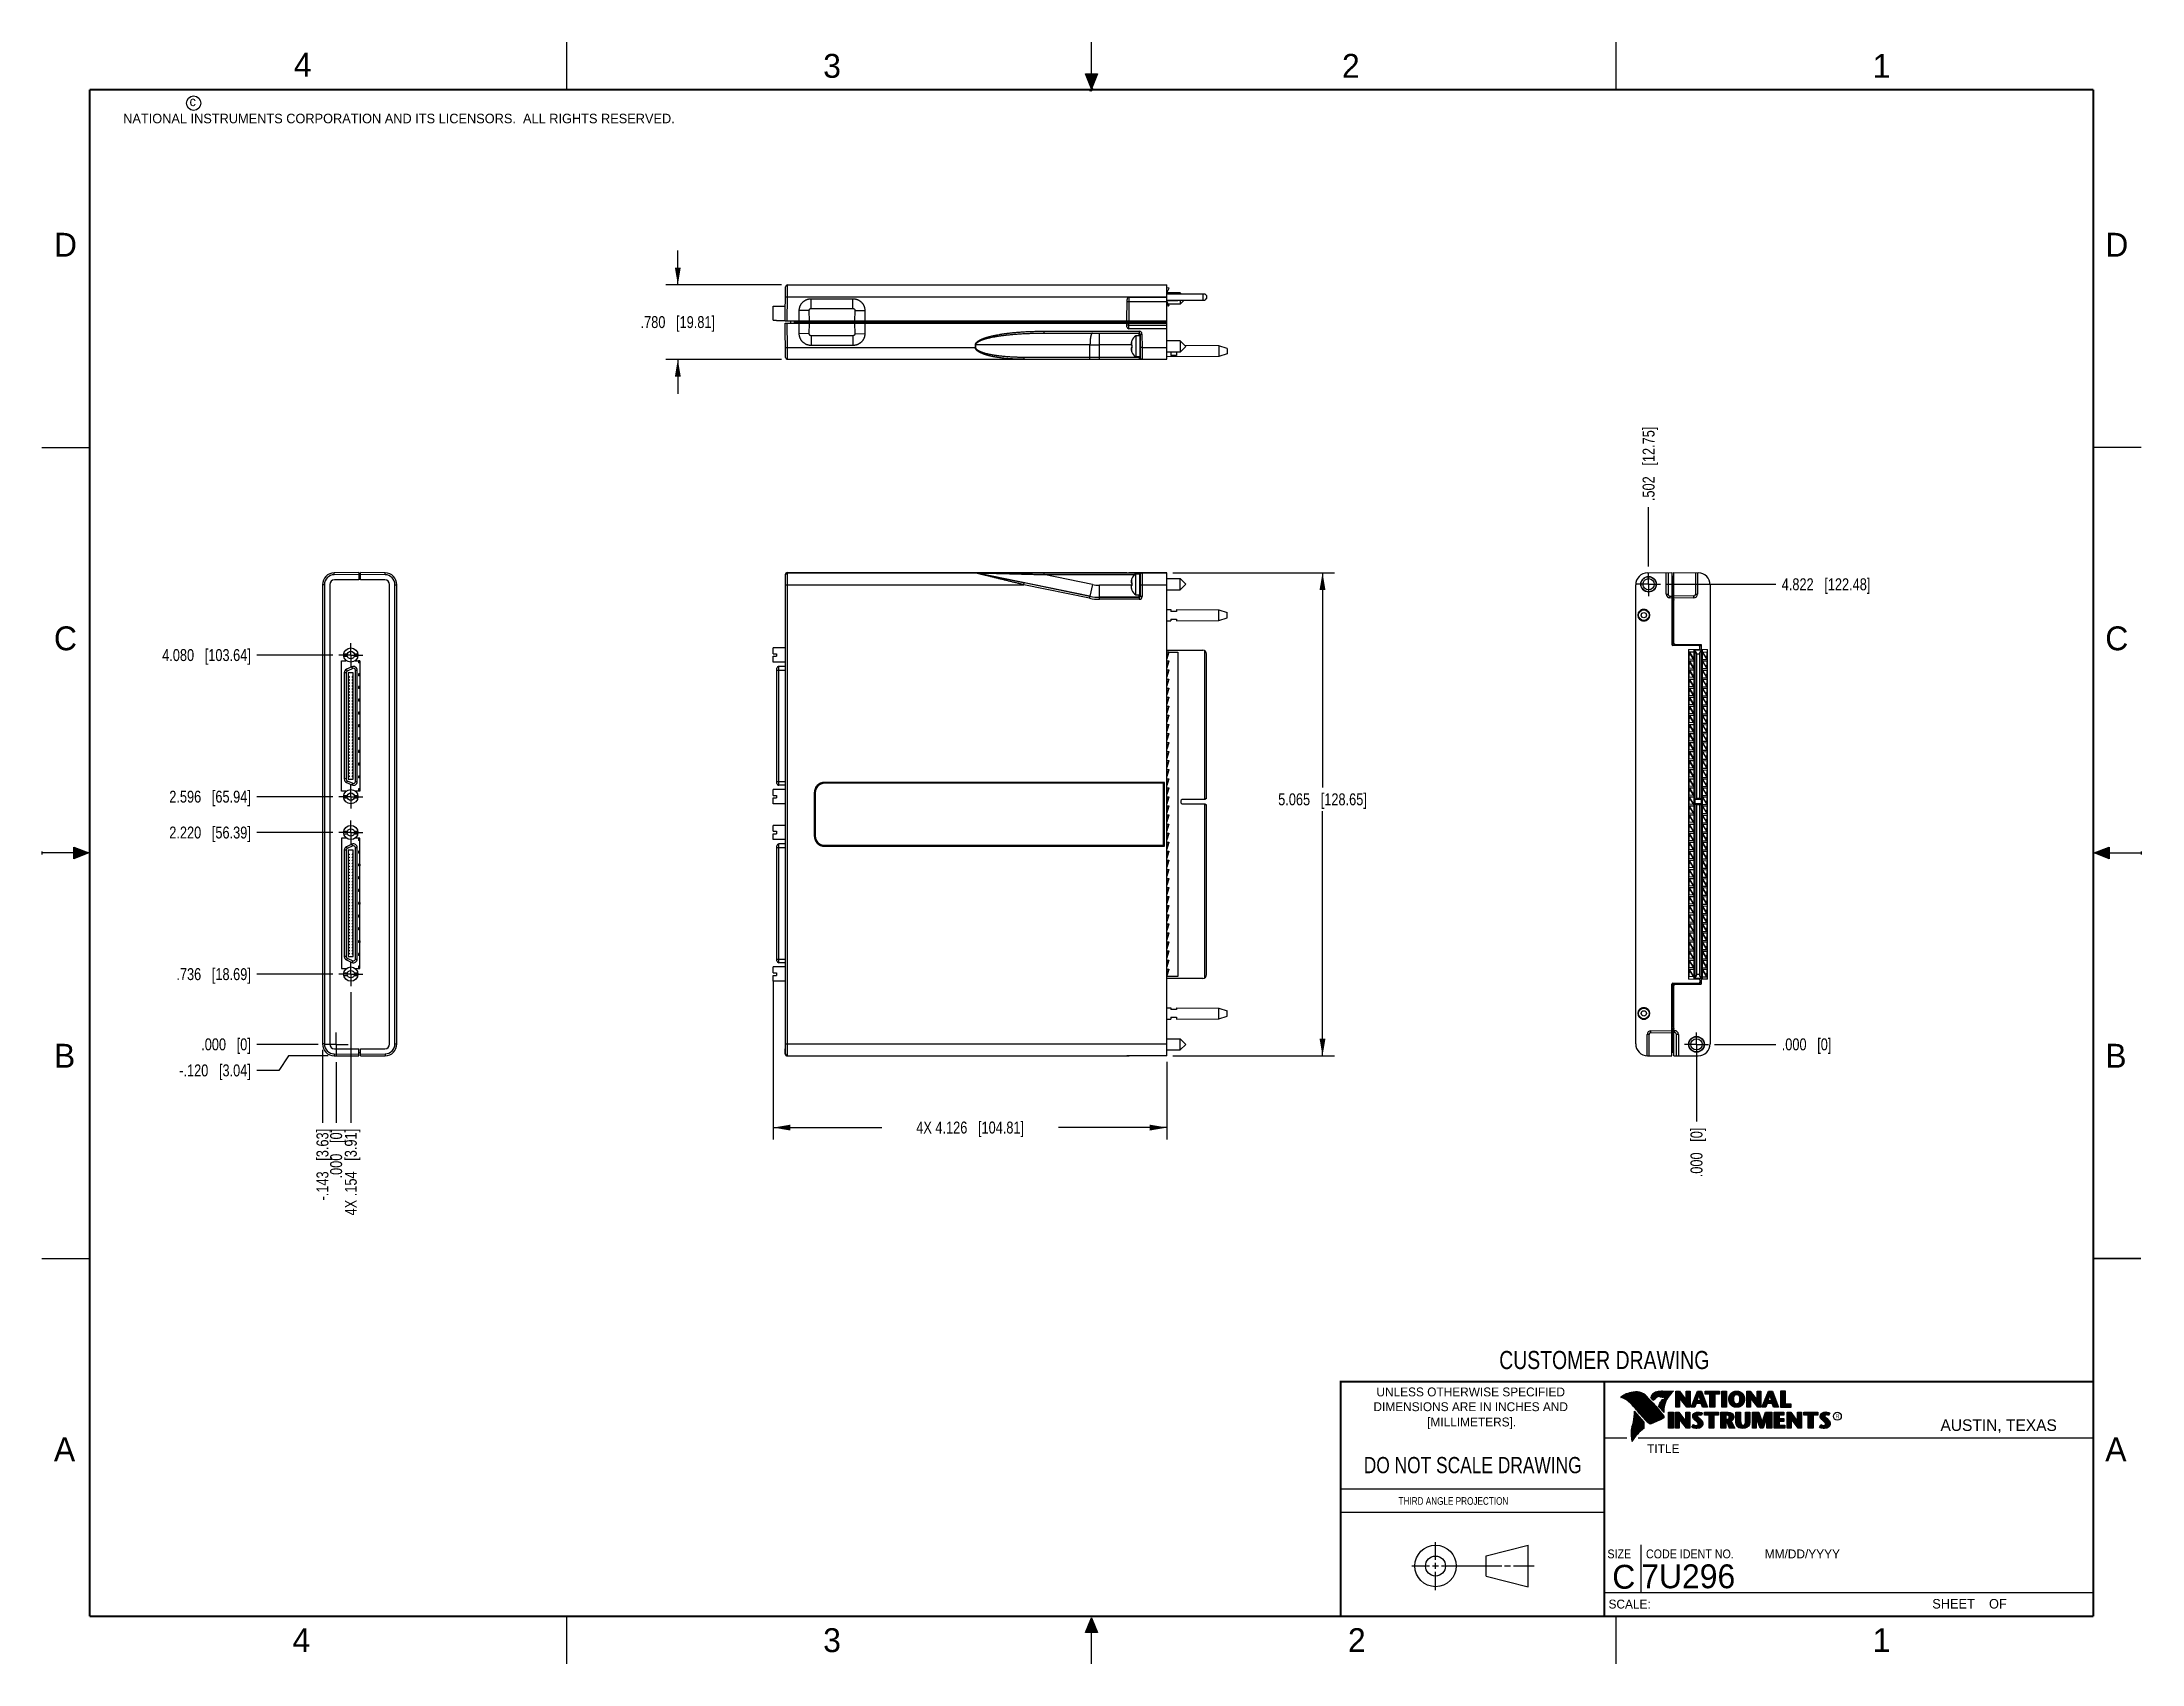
# Model space of a CAD drawing. Header units: inches. Extents: x 0 to 22, y 0 to 17.
import ezdxf

# ---------------------------------------------------------------- set-up
doc = ezdxf.new("R2010")
doc.units = ezdxf.units.IN
doc.header["$LTSCALE"] = 1.21
doc.header["$MEASUREMENT"] = 0
doc.linetypes.add('CENTER', pattern=[0.6, 0.375, -0.075, 0.075, -0.075])
doc.layers.get('0').update_dxf_attribs({"linetype": 'CONTINUOUS'})
doc.layers.add('02___PRT_ALL_AXES', color=7, linetype='CONTINUOUS')
doc.layers.add('DIMENSIONS', color=7, linetype='CONTINUOUS')
doc.styles.get("Standard").update_dxf_attribs({"font": 'txt', "width": 0.8})
doc.styles.add('TEXTSTYLE_2', font='txt')
doc.styles.add('TEXTSTYLE_3', font='txt', dxfattribs={"width": 0.9})
doc.dimstyles.new('DIMSTYLE_1', dxfattribs={"dimtxt": 0.125, "dimasz": 0.18, "dimexe": 0.18, "dimexo": 0.0625, "dimgap": 0.09, "dimtad": 0, "dimtih": 1, "dimtoh": 1, "dimdec": 3, "dimzin": 4, "dimdsep": 46, "dimtxsty": 'STANDARD', "dimblk": '_FILLED', "dimblk1": '_FILLED', "dimblk2": '_FILLED', "dimcen": 0.09, "dimadec": 0, "dimazin": 0, "dimtp": 0.01, "dimtm": 0.01, "dimtfac": 1, "dimtdec": 3, "dimtofl": 0, "dimtmove": 0, "dimatfit": 3, "dimldrblk": '_FILLED', "dimfxl": 1, "dimtolj": 1, "dimtzin": 4, "dimarcsym": 0})
doc.dimstyles.new('DIMSTYLE_2', dxfattribs={"dimtxt": 0.125, "dimasz": 0.18, "dimexe": 0.18, "dimexo": 0.0625, "dimgap": 0.09, "dimtad": 0, "dimtih": 1, "dimtoh": 1, "dimdec": 3, "dimzin": 4, "dimdsep": 46, "dimtxsty": 'STANDARD', "dimblk": '_FILLED', "dimblk1": '_FILLED', "dimblk2": '_FILLED', "dimcen": 0.09, "dimadec": 0, "dimazin": 0, "dimtp": 0.01, "dimtm": 0.01, "dimtfac": 1, "dimtdec": 3, "dimtofl": 0, "dimtmove": 0, "dimatfit": 3, "dimldrblk": '_FILLED', "dimfxl": 1, "dimtolj": 1, "dimtzin": 4, "dimarcsym": 0})

msp = doc.modelspace()

# ---------------------------------------------------------------- texts
at = {"color": 2, "linetype": 'CONTINUOUS', "line_spacing_factor": 0.9}
for s, insert, char_height, width, attachment_point, style in [('4', (2.64, 16.8869), 0.25, 0.25, 1, 'TEXTSTYLE_2'), ('3', (8.1875, 16.875), 0.25, 0.25, 1, 'TEXTSTYLE_2'), ('2', (13.625, 16.875), 0.25, 0.25, 1, 'TEXTSTYLE_2'), ('1', (19.1875, 16.875), 0.25, 0.25, 1, 'TEXTSTYLE_2'), ('c', (1.5463, 16.428), 0.1, 0.1, 1, 'TEXTSTYLE_2'), ('NATIONAL INSTRUMENTS CORPORATION AND ITS LICENSORS.  ALL RIGHTS RESERVED.', (0.851, 16.2482), 0.1, 7.3, 1, 'TEXTSTYLE_2'), ('D', (0.125, 15), 0.25, 0.25, 1, 'TEXTSTYLE_2'), ('D', (21.625, 15), 0.25, 0.25, 1, 'TEXTSTYLE_2'), ('C', (0.125, 10.875), 0.25, 0.25, 1, 'TEXTSTYLE_2'), ('C', (21.625, 10.875), 0.25, 0.25, 1, 'TEXTSTYLE_2'), ('B', (0.125, 6.5), 0.25, 0.25, 1, 'TEXTSTYLE_2'), ('B', (21.625, 6.5), 0.25, 0.25, 1, 'TEXTSTYLE_2'), ('UNLESS OTHERWISE SPECIFIED', (14.9742, 2.8979), 0.093, 2.418, 2, 'TEXTSTYLE_2'), ('DIMENSIONS ARE IN INCHES AND', (14.9742, 2.7431), 0.093, 2.604, 2, 'TEXTSTYLE_2'), ('[MILLIMETERS].', (14.9844, 2.5829), 0.093, 1.302, 2, 'TEXTSTYLE_2'), ('R', (18.7972, 2.6166), 0.0418, 0.041753, 1, 'TEXTSTYLE_2'), ('AUSTIN, TEXAS', (19.898, 2.5642), 0.121576, 1.580488, 1, 'TEXTSTYLE_2'), ('A', (0.125, 2.375), 0.25, 0.25, 1, 'TEXTSTYLE_2'), ('TITLE', (16.8235, 2.303), 0.093, 0.465, 1, 'TEXTSTYLE_2'), ('A', (21.625, 2.375), 0.25, 0.25, 1, 'TEXTSTYLE_2'), ('SIZE', (16.407, 1.2002), 0.093, 0.3348, 1, 'TEXTSTYLE_3'), ('CODE IDENT NO.', (16.8114, 1.2002), 0.093, 1.1718, 1, 'TEXTSTYLE_3'), ('MM/DD/YYYY', (18.0565, 1.2002), 0.093, 0.93, 1, 'TEXTSTYLE_2'), ('SCALE:', (16.4187, 0.6745), 0.093, 0.558, 1, 'TEXTSTYLE_2'), ('SHEET    OF', (19.8121, 0.6815), 0.1, 1.1, 1, 'TEXTSTYLE_2'), ('4', (2.625, 0.375), 0.25, 0.25, 1, 'TEXTSTYLE_2'), ('3', (8.1875, 0.375), 0.25, 0.25, 1, 'TEXTSTYLE_2'), ('2', (13.6875, 0.375), 0.25, 0.25, 1, 'TEXTSTYLE_2'), ('1', (19.1875, 0.375), 0.25, 0.25, 1, 'TEXTSTYLE_2')]:
    msp.add_mtext(s, dxfattribs=dict(at, insert=insert, char_height=char_height, width=width, attachment_point=attachment_point, style=style))
at = {"color": 7, "linetype": 'CONTINUOUS', "attachment_point": 2, "line_spacing_factor": 0.9}
for s, insert, char_height, width in [('CUSTOMER DRAWING', (16.3742, 3.2811), 0.19, 2.432), ('DO NOT SCALE DRAWING', (14.9953, 2.1698), 0.17, 2.72)]:
    msp.add_mtext(s, dxfattribs=dict(at, insert=insert, char_height=char_height, width=width))
at = {"color": 2, "linetype": 'CONTINUOUS', "insert": (14.2178, 1.7486), "char_height": 0.08, "width": 1.408, "attachment_point": 1, "line_spacing_factor": 0.9}
msp.add_mtext('THIRD ANGLE PROJECTION', dxfattribs=at)
at = {"color": 7, "linetype": 'CONTINUOUS', "char_height": 0.25, "line_spacing_factor": 0.9, "style": 'TEXTSTYLE_2'}
for s, insert, width, attachment_point in [('C', (16.5785, 1.0393), 0.25, 2), ('7U296', (16.7614, 1.0441), 1.25, 1)]:
    msp.add_mtext(s, dxfattribs=dict(at, insert=insert, width=width, attachment_point=attachment_point))

# ---------------------------------------------------------------- blocks, each defined once
blk = doc.blocks.new('*D0')
at = {"layer": 'DIMENSIONS', "color": 2, "linetype": 'CONTINUOUS'}
for p, q in [((2.481, 6.222), (2.252, 6.222)), ((2.584, 6.375), (2.481, 6.222)), ((3.001, 6.375), (2.584, 6.375))]:
    blk.add_line(p, q, dxfattribs=at)
at = {"layer": 'DIMENSIONS', "color": 2, "linetype": 'CONTINUOUS', "insert": (2.189, 6.284), "char_height": 0.125, "width": 1.225, "attachment_point": 3, "line_spacing_factor": 0.9}
blk.add_mtext('-.120{\\Ftxt.shx;\\W1.000000;\\H0.125000; }[3.04]', dxfattribs=at)
blk = doc.blocks.new('_FILLED')
at = {"color": 0, "linetype": 'BYBLOCK'}
blk.add_solid([(0, 0), (-1, 0.17), (-1, -0.17)], dxfattribs=at)
blk = doc.blocks.new('*D1')
at = {"layer": 'DIMENSIONS', "color": 2, "linetype": 'CONTINUOUS'}
blk.add_line((2.895, 6.494), (2.252, 6.494), dxfattribs=at)
at = {"layer": 'DIMENSIONS', "color": 2, "linetype": 'CONTINUOUS', "insert": (2.189, 6.557), "char_height": 0.125, "width": 0.825, "attachment_point": 3, "line_spacing_factor": 0.9}
blk.add_mtext('.000{\\Ftxt.shx;\\W1.000000;\\H0.125000; }[0]', dxfattribs=at)
blk = doc.blocks.new('*D2')
at = {"layer": 'DIMENSIONS', "color": 2, "linetype": 'CONTINUOUS'}
blk.add_line((3.049, 7.23), (2.252, 7.23), dxfattribs=at)
at = {"layer": 'DIMENSIONS', "color": 2, "linetype": 'CONTINUOUS', "insert": (2.189, 7.293), "char_height": 0.125, "width": 1.225, "attachment_point": 3, "line_spacing_factor": 0.9}
blk.add_mtext('.736{\\Ftxt.shx;\\W1.000000;\\H0.125000; }[18.69]', dxfattribs=at)
blk = doc.blocks.new('*D3')
at = {"layer": 'DIMENSIONS', "color": 2, "linetype": 'CONTINUOUS'}
blk.add_line((3.049, 8.715), (2.252, 8.715), dxfattribs=at)
at = {"layer": 'DIMENSIONS', "color": 2, "linetype": 'CONTINUOUS', "insert": (2.189, 8.777), "char_height": 0.125, "width": 1.325, "attachment_point": 3, "line_spacing_factor": 0.9}
blk.add_mtext('2.220{\\Ftxt.shx;\\W1.000000;\\H0.125000; }[56.39]', dxfattribs=at)
blk = doc.blocks.new('*D4')
at = {"layer": 'DIMENSIONS', "color": 2, "linetype": 'CONTINUOUS'}
blk.add_line((3.049, 9.09), (2.252, 9.09), dxfattribs=at)
at = {"layer": 'DIMENSIONS', "color": 2, "linetype": 'CONTINUOUS', "insert": (2.189, 9.153), "char_height": 0.125, "width": 1.325, "attachment_point": 3, "line_spacing_factor": 0.9}
blk.add_mtext('2.596{\\Ftxt.shx;\\W1.000000;\\H0.125000; }[65.94]', dxfattribs=at)
blk = doc.blocks.new('*D5')
at = {"layer": 'DIMENSIONS', "color": 2, "linetype": 'CONTINUOUS'}
blk.add_line((3.049, 10.575), (2.252, 10.575), dxfattribs=at)
at = {"layer": 'DIMENSIONS', "color": 2, "linetype": 'CONTINUOUS', "insert": (2.189, 10.637), "char_height": 0.125, "width": 1.425, "attachment_point": 3, "line_spacing_factor": 0.9}
blk.add_mtext('4.080{\\Ftxt.shx;\\W1.000000;\\H0.125000; }[103.64]', dxfattribs=at)
blk = doc.blocks.new('*D6')
at = {"layer": 'DIMENSIONS', "color": 2, "linetype": 'CONTINUOUS'}
blk.add_line((3.236, 7.043), (3.236, 5.671), dxfattribs=at)
at = {"layer": 'DIMENSIONS', "color": 2, "linetype": 'CONTINUOUS', "insert": (3.174, 5.609), "char_height": 0.125, "width": 1.425, "attachment_point": 3, "rotation": 90, "line_spacing_factor": 0.9}
blk.add_mtext('4X .154{\\Ftxt.shx;\\W1.000000;\\H0.125000; }[3.91]', dxfattribs=at)
blk = doc.blocks.new('*D7')
at = {"layer": 'DIMENSIONS', "color": 2, "linetype": 'CONTINUOUS'}
blk.add_line((3.082, 6.307), (3.082, 5.671), dxfattribs=at)
at = {"layer": 'DIMENSIONS', "color": 2, "linetype": 'CONTINUOUS', "insert": (3.02, 5.609), "char_height": 0.125, "width": 0.825, "attachment_point": 3, "rotation": 90, "line_spacing_factor": 0.9}
blk.add_mtext('.000{\\Ftxt.shx;\\W1.000000;\\H0.125000; }[0]', dxfattribs=at)
blk = doc.blocks.new('*D8')
at = {"layer": 'DIMENSIONS', "color": 2, "linetype": 'CONTINUOUS'}
blk.add_line((2.939, 6.437), (2.939, 5.671), dxfattribs=at)
at = {"layer": 'DIMENSIONS', "color": 2, "linetype": 'CONTINUOUS', "insert": (2.877, 5.609), "char_height": 0.125, "width": 1.225, "attachment_point": 3, "rotation": 90, "line_spacing_factor": 0.9}
blk.add_mtext('-.143{\\Ftxt.shx;\\W1.000000;\\H0.125000; }[3.63]', dxfattribs=at)
blk = doc.blocks.new('*D9')
at = {"layer": 'DIMENSIONS', "color": 2, "linetype": 'CONTINUOUS'}
for p, q in [((7.664, 7.155), (7.664, 5.497)), ((11.791, 6.312), (11.791, 5.497)), ((7.664, 5.622), (8.803, 5.622)), ((11.791, 5.622), (10.653, 5.622))]:
    blk.add_line(p, q, dxfattribs=at)
at = {"layer": 'DIMENSIONS', "color": 2, "linetype": 'CONTINUOUS', "xscale": 0.18, "yscale": 0.18, "zscale": 0.18, "rotation": 180}
blk.add_blockref('_FILLED', (7.664, 5.622), dxfattribs=at)
at = {"layer": 'DIMENSIONS', "color": 2, "linetype": 'CONTINUOUS', "xscale": 0.18, "yscale": 0.18, "zscale": 0.18}
blk.add_blockref('_FILLED', (11.791, 5.622), dxfattribs=at)
at = {"layer": 'DIMENSIONS', "color": 2, "linetype": 'CONTINUOUS', "insert": (9.728, 5.685), "char_height": 0.125, "width": 1.725, "attachment_point": 2, "line_spacing_factor": 0.9}
blk.add_mtext('4X 4.126{\\Ftxt.shx;\\W1.000000;\\H0.125000; }[104.81]', dxfattribs=at)
blk = doc.blocks.new('*D10')
at = {"layer": 'DIMENSIONS', "color": 2, "linetype": 'CONTINUOUS'}
for p, q in [((11.853, 11.438), (13.546, 11.438)), ((13.421, 11.438), (13.421, 9.187)), ((13.421, 6.373), (13.421, 8.937)), ((11.853, 6.373), (13.546, 6.373))]:
    blk.add_line(p, q, dxfattribs=at)
at = {"layer": 'DIMENSIONS', "color": 2, "linetype": 'CONTINUOUS', "xscale": 0.18, "yscale": 0.18, "zscale": 0.18}
for p, rotation in [((13.421, 11.438), 90), ((13.421, 6.373), 270)]:
    blk.add_blockref('_FILLED', p, dxfattribs=dict(at, rotation=rotation))
at = {"layer": 'DIMENSIONS', "color": 2, "linetype": 'CONTINUOUS', "insert": (13.421, 9.125), "char_height": 0.125, "width": 1.425, "attachment_point": 2, "line_spacing_factor": 0.9}
blk.add_mtext('5.065{\\Ftxt.shx;\\W1.000000;\\H0.125000; }[128.65]', dxfattribs=at)
blk = doc.blocks.new('*D11')
at = {"layer": 'DIMENSIONS', "color": 2, "linetype": 'CONTINUOUS'}
for p, q in [((6.664, 14.454), (6.664, 14.814)), ((7.751, 14.454), (6.539, 14.454)), ((7.751, 13.674), (6.539, 13.674)), ((6.664, 13.674), (6.664, 13.314))]:
    blk.add_line(p, q, dxfattribs=at)
at = {"layer": 'DIMENSIONS', "color": 2, "linetype": 'CONTINUOUS', "xscale": 0.18, "yscale": 0.18, "zscale": 0.18}
for p, rotation in [((6.664, 14.454), 270), ((6.664, 13.674), 90)]:
    blk.add_blockref('_FILLED', p, dxfattribs=dict(at, rotation=rotation))
at = {"layer": 'DIMENSIONS', "color": 2, "linetype": 'CONTINUOUS', "insert": (6.664, 14.127), "char_height": 0.125, "width": 1.225, "attachment_point": 2, "line_spacing_factor": 0.9}
blk.add_mtext('.780{\\Ftxt.shx;\\W1.000000;\\H0.125000; }[19.81]', dxfattribs=at)
blk = doc.blocks.new('*D12')
at = {"layer": 'DIMENSIONS', "color": 2, "linetype": 'CONTINUOUS'}
blk.add_line((17.026, 11.316), (18.171, 11.316), dxfattribs=at)
at = {"layer": 'DIMENSIONS', "color": 2, "linetype": 'CONTINUOUS', "insert": (18.234, 11.379), "char_height": 0.125, "width": 1.425, "attachment_point": 1, "line_spacing_factor": 0.9}
blk.add_mtext('4.822{\\Ftxt.shx;\\W1.000000;\\H0.125000; }[122.48]', dxfattribs=at)
blk = doc.blocks.new('*D13')
at = {"layer": 'DIMENSIONS', "color": 2, "linetype": 'CONTINUOUS'}
blk.add_line((17.528, 6.494), (18.171, 6.494), dxfattribs=at)
at = {"layer": 'DIMENSIONS', "color": 2, "linetype": 'CONTINUOUS', "insert": (18.234, 6.557), "char_height": 0.125, "width": 0.825, "attachment_point": 1, "line_spacing_factor": 0.9}
blk.add_mtext('.000{\\Ftxt.shx;\\W1.000000;\\H0.125000; }[0]', dxfattribs=at)
blk = doc.blocks.new('*D14')
at = {"layer": 'DIMENSIONS', "color": 2, "linetype": 'CONTINUOUS'}
blk.add_line((16.839, 11.504), (16.839, 12.126), dxfattribs=at)
at = {"layer": 'DIMENSIONS', "color": 2, "linetype": 'CONTINUOUS', "insert": (16.776, 12.188), "char_height": 0.125, "width": 1.225, "attachment_point": 1, "rotation": 90, "line_spacing_factor": 0.9}
blk.add_mtext('.502{\\Ftxt.shx;\\W1.000000;\\H0.125000; }[12.75]', dxfattribs=at)
blk = doc.blocks.new('*D15')
at = {"layer": 'DIMENSIONS', "color": 2, "linetype": 'CONTINUOUS'}
blk.add_line((17.341, 6.432), (17.341, 5.685), dxfattribs=at)
at = {"layer": 'DIMENSIONS', "color": 2, "linetype": 'CONTINUOUS', "insert": (17.278, 5.622), "char_height": 0.125, "width": 0.825, "attachment_point": 3, "rotation": 90, "line_spacing_factor": 0.9}
blk.add_mtext('.000{\\Ftxt.shx;\\W1.000000;\\H0.125000; }[0]', dxfattribs=at)

# ---------------------------------------------------------------- dimensions: what is measured, and where the dimension line sits
at = {"layer": 'DIMENSIONS', "color": 2, "linetype": 'CONTINUOUS'}
for base, p1, p2, angle, picture, middle in [((6.6645, 14.4542), (7.7514, 13.6742), (7.7514, 14.4542), 90, '*D11', (6.5395, 14.0642)), ((13.4207, 6.3729), (11.8532, 11.438), (11.8532, 6.3729), 270, '*D10', (13.2707, 9.0623))]:
    dim = msp.add_linear_dim(base=base, p1=p1, p2=p2, angle=angle, dimstyle='DIMSTYLE_2', dxfattribs=at)
    dim.commit()
    dim.dimension.update_dxf_attribs({"geometry": picture, "text_midpoint": middle, "dimtype": 160})
for feature_location, offset, dtype, origin, picture, middle in [((16.8386, 11.5041), (0, 0.6219), 1, (17.3406, 6.4945), '*D14', (16.8386, 12.801)), ((17.0262, 11.3165), (1.1449, 0), 0, (17.4657, 6.4945), '*D12', (18.9461, 11.3165)), ((3.0489, 10.5746), (-0.7969, 0), 0, (3.1114, 6.4945), '*D5', (1.177, 10.5746)), ((3.0489, 9.0904), (-0.7969, 0), 0, (3.1114, 6.4945), '*D4', (1.227, 9.0904)), ((3.0489, 8.7147), (-0.7969, 0), 0, (3.1114, 6.4945), '*D3', (1.227, 8.7147)), ((3.0489, 7.2304), (-0.7969, 0), 0, (3.1114, 6.4945), '*D2', (1.327, 7.2304)), ((2.8948523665, 6.4944915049), (-0.6429000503, 0), 0, (2.9573523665, 6.4944915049), '*D1', (1.5269523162, 6.4944915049)), ((17.3406362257, 6.4319915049), (0, -0.747), 1, (17.3406362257, 6.4944915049), '*D15', (17.4526546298, 4.986492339)), ((17.5282362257, 6.4944915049), (0.6429000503, 0), 0, (17.4657362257, 6.4944915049), '*D13', (18.646136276, 6.4944915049)), ((3.0824523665, 6.3068915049), (0, -0.6357218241), 1, (3.0824523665, 6.3693915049), '*D7', (3.1944707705, 4.9726705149))]:
    dim = msp.add_ordinate_dim(feature_location=feature_location, offset=offset, dtype=dtype, origin=origin, dimstyle='DIMSTYLE_1', dxfattribs=at)
    dim.commit()
    dim.dimension.update_dxf_attribs({"geometry": picture, "text_midpoint": middle})
dim = msp.add_linear_dim(base=(7.6645, 5.6225), p1=(11.7907, 6.3123), p2=(7.6645, 7.1551), angle=180, text='4X <>', dimstyle='DIMSTYLE_2', dxfattribs=at)
dim.commit()
dim.dimension.update_dxf_attribs({"geometry": '*D9', "text_midpoint": (9.6276, 5.6225), "dimtype": 160})
for feature_location, offset, dtype, origin, text, picture, middle in [((3.2365, 7.0428), (0, -1.3716), 1, (3.0825, 6.3694), '4X <>', '*D6', (3.3485, 4.7174)), ((3.0009, 6.3747), (-0.7489, -0.1531), 0, (2.9574, 6.4945), '-<>', '*D0', (1.377, 6.2216)), ((2.9395, 6.4372), (0, -0.7661), 1, (3.0825, 6.4997), '-<>', '*D8', (3.0515, 4.8227))]:
    dim = msp.add_ordinate_dim(feature_location=feature_location, offset=offset, dtype=dtype, origin=origin, text=text, dimstyle='DIMSTYLE_1', dxfattribs=at)
    dim.commit()
    dim.dimension.update_dxf_attribs({"geometry": picture, "text_midpoint": middle})

# ---------------------------------------------------------------- hatches: boundary and pattern name
at = {"linetype": 'CONTINUOUS'}
for points in [[(11, 16.51), (10.9375, 16.6663), (11.0625, 16.6663)], [(0.3337, 8.5625), (0.49, 8.5), (0.3337, 8.4375)], [(21.6663, 8.5625), (21.6663, 8.4375), (21.51, 8.5)], [(10.9375, 0.3287), (11, 0.485), (11.0625, 0.3287)]]:
    msp.add_hatch(color=2, dxfattribs=at).paths.add_polyline_path(points)

# ---------------------------------------------------------------- linework, layer by layer
at = {"color": 2, "linetype": 'CONTINUOUS'}
for p, q in [((5.5, 16.5), (5.5, 17)), ((11, 16.485), (11, 17)), ((16.5, 16.5), (16.5, 17)), ((11, 16.51), (10.9375, 16.6663)), ((10.9375, 16.6663), (11.0625, 16.6663)), ((11.015, 16.515), (10.985, 16.485)), ((10.985, 16.485), (11, 16.515)), ((11.0625, 16.6663), (11, 16.51)), ((11, 16.485), (11.015, 16.515)), ((0, 12.75), (0.5, 12.75)), ((22, 12.75), (21.5, 12.75)), ((0, 8.515), (0, 8.485)), ((0.49, 8.5), (0, 8.5)), ((0.3337, 8.4375), (0.3337, 8.5625)), ((0.3337, 8.5625), (0.49, 8.5)), ((0.49, 8.5), (0.3337, 8.4375)), ((21.51, 8.5), (21.6663, 8.5625)), ((21.51, 8.5), (22, 8.5)), ((21.6663, 8.4375), (21.51, 8.5)), ((21.6663, 8.5625), (21.6663, 8.4375)), ((22, 8.515), (22, 8.485)), ((0, 4.25), (0.5, 4.25)), ((16.375, 2.96), (21.5, 2.96)), ((16.5578, 2.796), (16.5578, 2.7989)), ((16.5646, 2.7936), (16.5646, 2.8033)), ((16.5714, 2.7909), (16.5714, 2.8075)), ((16.5782, 2.788), (16.5782, 2.8116)), ((16.5851, 2.7849), (16.5851, 2.8154)), ((16.5919, 2.7815), (16.5919, 2.819)), ((16.5987, 2.7778), (16.5987, 2.8221)), ((16.6055, 2.7738), (16.6055, 2.8249)), ((16.6124, 2.7696), (16.6124, 2.8276)), ((16.6192, 2.765), (16.6192, 2.8301)), ((16.626, 2.7601), (16.626, 2.8325)), ((16.6329, 2.7549), (16.6329, 2.8347)), ((16.6397, 2.7492), (16.6397, 2.8367)), ((16.6465, 2.7431), (16.6465, 2.8386)), ((16.6533, 2.7366), (16.6533, 2.8403)), ((16.6602, 2.7295), (16.6602, 2.8419)), ((16.667, 2.7221), (16.667, 2.8435)), ((16.6738, 2.7146), (16.6738, 2.8449)), ((16.6806, 2.707), (16.6806, 2.8459)), ((16.6875, 2.6995), (16.6875, 2.8467)), ((16.7939, 2.533), (16.6919, 2.6489)), ((16.6943, 2.6918), (16.6943, 2.8472)), ((16.7011, 2.6841), (16.7011, 2.8474)), ((16.708, 2.6764), (16.708, 2.8474)), ((16.7148, 2.6685), (16.7148, 2.847)), ((16.7216, 2.6607), (16.7216, 2.8465)), ((16.7284, 2.6527), (16.7284, 2.8456)), ((16.7353, 2.6447), (16.7353, 2.8445)), ((16.7421, 2.6366), (16.7421, 2.8431)), ((16.7489, 2.6285), (16.7489, 2.8417)), ((16.7557, 2.6204), (16.7557, 2.84)), ((16.7626, 2.6125), (16.7626, 2.8378)), ((16.7694, 2.6046), (16.7694, 2.8352)), ((16.7762, 2.5968), (16.7762, 2.8321)), ((16.7831, 2.5891), (16.7831, 2.8284)), ((16.7899, 2.5815), (16.7899, 2.8242)), ((16.7967, 2.5739), (16.7967, 2.8193)), ((16.8035, 2.5665), (16.8035, 2.8136)), ((16.8104, 2.5591), (16.8104, 2.807)), ((16.8172, 2.5519), (16.8172, 2.7996)), ((16.824, 2.5447), (16.824, 2.7924)), ((16.8308, 2.5375), (16.8308, 2.7853)), ((16.8377, 2.5314), (16.8377, 2.7781)), ((16.8445, 2.5262), (16.8445, 2.7709)), ((16.8513, 2.523), (16.8513, 2.7637)), ((16.8581, 2.5224), (16.8581, 2.7565)), ((16.8864, 2.7664), (16.8632, 2.7937)), ((16.865, 2.5241), (16.865, 2.7493)), ((16.8877, 2.7723), (16.8682, 2.7952)), ((16.8718, 2.791), (16.8718, 2.8085)), ((16.8718, 2.527), (16.8718, 2.7421)), ((16.8786, 2.783), (16.8786, 2.8206)), ((16.8786, 2.5298), (16.8786, 2.7348)), ((16.8855, 2.7749), (16.8855, 2.8281)), ((16.8855, 2.5327), (16.8855, 2.727)), ((16.8923, 2.7747), (16.8923, 2.8335)), ((16.8923, 2.5356), (16.8923, 2.7187)), ((16.8991, 2.7788), (16.8991, 2.8375)), ((16.8991, 2.5385), (16.8991, 2.7104)), ((16.9059, 2.7837), (16.9059, 2.8408)), ((16.9059, 2.5415), (16.9059, 2.7022)), ((16.9128, 2.7896), (16.9128, 2.8436)), ((16.9128, 2.5446), (16.9128, 2.6939)), ((16.9196, 2.7966), (16.9196, 2.8459)), ((16.9196, 2.5477), (16.9196, 2.6856)), ((16.9264, 2.8018), (16.9264, 2.8477)), ((16.9264, 2.5508), (16.9264, 2.6774)), ((16.9332, 2.8053), (16.9332, 2.849)), ((16.9332, 2.554), (16.9332, 2.6691)), ((16.9401, 2.8077), (16.9401, 2.8499)), ((16.9401, 2.5573), (16.9401, 2.6608)), ((16.9616, 2.6797), (16.9434, 2.7005)), ((16.9469, 2.8082), (16.9469, 2.8509)), ((16.9469, 2.5606), (16.9469, 2.6526)), ((16.9653, 2.6828), (16.9492, 2.7013)), ((16.9537, 2.8069), (16.9537, 2.8518)), ((16.9537, 2.696), (16.9537, 2.7109)), ((16.9537, 2.5639), (16.9537, 2.6443)), ((16.9606, 2.8048), (16.9606, 2.8525)), ((16.9606, 2.6882), (16.9606, 2.7266)), ((16.9674, 2.8034), (16.9674, 2.8531)), ((16.9674, 2.6802), (16.9674, 2.7444)), ((16.9742, 2.8027), (16.9742, 2.8536)), ((16.9742, 2.672), (16.9742, 2.7568)), ((16.981, 2.8023), (16.981, 2.854)), ((16.981, 2.664), (16.981, 2.7634)), ((16.9838, 2.8589), (17.0997, 2.8607)), ((16.9839, 2.8541), (17.087, 2.8557)), ((16.9879, 2.802), (16.9879, 2.8542)), ((16.9879, 2.6563), (16.9879, 2.7665)), ((16.999, 2.637), (16.9946, 2.6418)), ((16.9947, 2.8019), (16.9947, 2.8543)), ((16.9947, 2.6748), (16.9947, 2.7683)), ((17.0015, 2.8005), (17.0015, 2.8544)), ((17.0015, 2.7195), (17.0015, 2.7694)), ((17.0083, 2.7963), (17.0083, 2.8545)), ((17.0083, 2.7388), (17.0083, 2.7698)), ((17.0152, 2.755), (17.0152, 2.8546)), ((17.022, 2.7691), (17.022, 2.8547)), ((17.0288, 2.7817), (17.0288, 2.8548)), ((17.0357, 2.7931), (17.0357, 2.8549)), ((17.0425, 2.8035), (17.0425, 2.855)), ((17.0493, 2.8131), (17.0493, 2.8551)), ((17.0561, 2.822), (17.0561, 2.8552)), ((17.063, 2.8303), (17.063, 2.8553)), ((17.0698, 2.8381), (17.0698, 2.8554)), ((17.0766, 2.8454), (17.0766, 2.8555)), ((17.1243, 2.8592), (17.1609, 2.8592)), ((17.1243, 2.6915), (17.1243, 2.8592)), ((17.1637, 2.6915), (17.1243, 2.6915)), ((17.1291, 2.8543), (17.1585, 2.8543)), ((17.1291, 2.6963), (17.1291, 2.8543)), ((17.1589, 2.6963), (17.1291, 2.6963)), ((17.1381, 2.6963), (17.1381, 2.8543)), ((17.1447, 2.6963), (17.1447, 2.8543)), ((17.1514, 2.6963), (17.1514, 2.8543)), ((17.1589, 2.8042), (17.1581, 2.8543)), ((17.1585, 2.8543), (17.2383, 2.7492)), ((17.2418, 2.6963), (17.1589, 2.8042)), ((17.1589, 2.8042), (17.1589, 2.6963)), ((17.1609, 2.8592), (17.2334, 2.7636)), ((17.2395, 2.6915), (17.1637, 2.7899)), ((17.1637, 2.7899), (17.1637, 2.6915)), ((17.1648, 2.7965), (17.1648, 2.8461)), ((17.1714, 2.7879), (17.1714, 2.8373)), ((17.1781, 2.7792), (17.1781, 2.8285)), ((17.1848, 2.7705), (17.1848, 2.8197)), ((17.1915, 2.7618), (17.1915, 2.8109)), ((17.1981, 2.7531), (17.1981, 2.8021)), ((17.2048, 2.7445), (17.2048, 2.7933)), ((17.2115, 2.7358), (17.2115, 2.7845)), ((17.2182, 2.7271), (17.2182, 2.7757)), ((17.2248, 2.7184), (17.2248, 2.7669)), ((17.2315, 2.7098), (17.2315, 2.7581)), ((17.2334, 2.8592), (17.2732, 2.8592)), ((17.2334, 2.7636), (17.2334, 2.8592)), ((17.2382, 2.7011), (17.2383, 2.7492)), ((17.2383, 2.8543), (17.2684, 2.8543)), ((17.2383, 2.7492), (17.2383, 2.8543)), ((17.2732, 2.6915), (17.2395, 2.6915)), ((17.2684, 2.6963), (17.2418, 2.6963)), ((17.2449, 2.6963), (17.2449, 2.8543)), ((17.2515, 2.6963), (17.2515, 2.8543)), ((17.2582, 2.6963), (17.2582, 2.8543)), ((17.2649, 2.6963), (17.2649, 2.8543)), ((17.2684, 2.8543), (17.2684, 2.6963)), ((17.2732, 2.8592), (17.2732, 2.6915)), ((17.2831, 2.6915), (17.3516, 2.8591)), ((17.3228, 2.6915), (17.2831, 2.6915)), ((17.2903, 2.6964), (17.3548, 2.8542)), ((17.3195, 2.6964), (17.2903, 2.6964)), ((17.2983, 2.6964), (17.2983, 2.7158)), ((17.3049, 2.6964), (17.3049, 2.7322)), ((17.3116, 2.6964), (17.3116, 2.7485)), ((17.3183, 2.6964), (17.3183, 2.7648)), ((17.3356, 2.7364), (17.3195, 2.6964)), ((17.3388, 2.7316), (17.3228, 2.6915)), ((17.325, 2.7101), (17.325, 2.7812)), ((17.3316, 2.7267), (17.3316, 2.7975)), ((17.394, 2.7364), (17.3356, 2.7364)), ((17.3383, 2.7364), (17.3383, 2.8138)), ((17.3905, 2.7316), (17.3388, 2.7316)), ((17.3409, 2.7533), (17.3624, 2.8228)), ((17.389, 2.7533), (17.3409, 2.7533)), ((17.345, 2.7666), (17.345, 2.8302)), ((17.345, 2.7364), (17.345, 2.7533)), ((17.3475, 2.7581), (17.3659, 2.8179)), ((17.3827, 2.7581), (17.3475, 2.7581)), ((17.3516, 2.8591), (17.3938, 2.8591)), ((17.3517, 2.7882), (17.3517, 2.8465)), ((17.3517, 2.7364), (17.3517, 2.7533)), ((17.3548, 2.8542), (17.3905, 2.8542)), ((17.3583, 2.8098), (17.3583, 2.8542)), ((17.3583, 2.7364), (17.3583, 2.7533)), ((17.3624, 2.8228), (17.3701, 2.8228)), ((17.365, 2.8228), (17.365, 2.8542)), ((17.365, 2.7364), (17.365, 2.7533)), ((17.3659, 2.8179), (17.3664, 2.8179)), ((17.3664, 2.8179), (17.3827, 2.7581)), ((17.3701, 2.8228), (17.389, 2.7533)), ((17.3717, 2.817), (17.3717, 2.8542)), ((17.3717, 2.7364), (17.3717, 2.7533)), ((17.3784, 2.7925), (17.3784, 2.8542)), ((17.3784, 2.7364), (17.3784, 2.7533)), ((17.385, 2.7679), (17.385, 2.8542)), ((17.385, 2.7364), (17.385, 2.7533)), ((17.3905, 2.8542), (17.4504, 2.6964)), ((17.4039, 2.6915), (17.3905, 2.7316)), ((17.3917, 2.7364), (17.3917, 2.851)), ((17.3938, 2.8591), (17.4574, 2.6915)), ((17.4074, 2.6964), (17.394, 2.7364)), ((17.3984, 2.7232), (17.3984, 2.8334)), ((17.4574, 2.6915), (17.4039, 2.6915)), ((17.4051, 2.7034), (17.4051, 2.8158)), ((17.4504, 2.6964), (17.4074, 2.6964)), ((17.4118, 2.6964), (17.4118, 2.7982)), ((17.4184, 2.6964), (17.4184, 2.7806)), ((17.4251, 2.6964), (17.4251, 2.763)), ((17.4318, 2.6964), (17.4318, 2.7455)), ((17.4327, 2.8591), (17.5802, 2.8591)), ((17.4327, 2.8278), (17.4327, 2.8591)), ((17.481, 2.8278), (17.4327, 2.8278)), ((17.4375, 2.8542), (17.5753, 2.8542)), ((17.4375, 2.8327), (17.4375, 2.8542)), ((17.4859, 2.8327), (17.4375, 2.8327)), ((17.4385, 2.6964), (17.4385, 2.7279)), ((17.4451, 2.8327), (17.4451, 2.8542)), ((17.4451, 2.6964), (17.4451, 2.7103)), ((17.4518, 2.8327), (17.4518, 2.8542)), ((17.4585, 2.8327), (17.4585, 2.8542)), ((17.4652, 2.8327), (17.4652, 2.8542)), ((17.4718, 2.8327), (17.4718, 2.8542)), ((17.4785, 2.8327), (17.4785, 2.8542)), ((17.481, 2.6915), (17.481, 2.8278)), ((17.5318, 2.6915), (17.481, 2.6915)), ((17.4859, 2.8327), (17.4852, 2.8542)), ((17.4859, 2.6964), (17.4859, 2.8327)), ((17.5269, 2.6964), (17.4859, 2.6964)), ((17.4919, 2.6964), (17.4919, 2.8542)), ((17.4985, 2.6964), (17.4985, 2.8542)), ((17.5052, 2.6964), (17.5052, 2.8542)), ((17.5119, 2.6964), (17.5119, 2.8542)), ((17.5186, 2.6964), (17.5186, 2.8542)), ((17.5269, 2.8327), (17.5252, 2.8542)), ((17.5753, 2.8327), (17.5269, 2.8327)), ((17.5269, 2.8327), (17.5269, 2.6964)), ((17.5802, 2.8278), (17.5318, 2.8278)), ((17.5318, 2.8278), (17.5318, 2.6915)), ((17.5319, 2.8327), (17.5319, 2.8542)), ((17.5386, 2.8327), (17.5386, 2.8542)), ((17.5453, 2.8327), (17.5453, 2.8542)), ((17.5519, 2.8327), (17.5519, 2.8542)), ((17.5586, 2.8327), (17.5586, 2.8542)), ((17.5653, 2.8327), (17.5653, 2.8542)), ((17.572, 2.8327), (17.572, 2.8542)), ((17.5753, 2.8542), (17.5753, 2.8327)), ((17.5802, 2.8591), (17.5802, 2.8278)), ((17.6059, 2.8591), (17.6565, 2.8591)), ((17.6059, 2.6915), (17.6059, 2.8591)), ((17.6565, 2.6915), (17.6059, 2.6915)), ((17.6108, 2.8542), (17.6516, 2.8542)), ((17.6108, 2.6964), (17.6108, 2.8542)), ((17.6516, 2.6964), (17.6108, 2.6964)), ((17.6187, 2.6964), (17.6187, 2.8542)), ((17.6254, 2.6964), (17.6254, 2.8542)), ((17.632, 2.6964), (17.632, 2.8542)), ((17.6387, 2.6964), (17.6387, 2.8542)), ((17.6454, 2.6964), (17.6454, 2.8542)), ((17.6516, 2.8542), (17.6516, 2.6964)), ((17.6565, 2.8591), (17.6565, 2.6915)), ((17.6849, 2.7803), (17.6851, 2.7836)), ((17.6849, 2.7769), (17.6849, 2.7803)), ((17.6849, 2.7735), (17.6849, 2.7769)), ((17.6851, 2.7701), (17.6849, 2.7735)), ((17.6851, 2.7836), (17.6853, 2.7869)), ((17.6854, 2.7668), (17.6851, 2.7701)), ((17.6853, 2.7869), (17.6857, 2.7901)), ((17.6859, 2.7634), (17.6854, 2.7668)), ((17.6857, 2.7901), (17.6862, 2.7933)), ((17.6864, 2.76), (17.6859, 2.7634)), ((17.6862, 2.7933), (17.6868, 2.7964)), ((17.687, 2.7567), (17.6864, 2.76)), ((17.6868, 2.7964), (17.6876, 2.7995)), ((17.6878, 2.7535), (17.687, 2.7567)), ((17.6876, 2.7995), (17.6884, 2.8024)), ((17.6886, 2.7503), (17.6878, 2.7535)), ((17.6884, 2.8024), (17.6893, 2.8053)), ((17.6895, 2.7471), (17.6886, 2.7503)), ((17.6893, 2.8053), (17.6904, 2.8081)), ((17.6905, 2.7441), (17.6895, 2.7471)), ((17.6904, 2.8081), (17.6915, 2.8108)), ((17.6905, 2.7441), (17.6904, 2.8081)), ((17.6917, 2.7411), (17.6905, 2.7441)), ((17.6915, 2.8108), (17.6928, 2.8135)), ((17.6929, 2.7383), (17.6917, 2.7411)), ((17.6928, 2.8135), (17.6942, 2.8161)), ((17.6942, 2.7355), (17.6929, 2.7383)), ((17.6942, 2.8161), (17.6957, 2.8186)), ((17.6956, 2.7327), (17.6942, 2.7355)), ((17.6971, 2.7301), (17.6956, 2.7327)), ((17.6957, 2.8186), (17.6973, 2.8211)), ((17.6971, 2.7301), (17.6973, 2.8211)), ((17.6987, 2.7275), (17.6971, 2.7301)), ((17.6973, 2.8211), (17.699, 2.8236)), ((17.7003, 2.725), (17.6987, 2.7275)), ((17.699, 2.8236), (17.7008, 2.826)), ((17.7021, 2.7226), (17.7003, 2.725)), ((17.7008, 2.826), (17.7028, 2.8284)), ((17.704, 2.7203), (17.7021, 2.7226)), ((17.7028, 2.8284), (17.7048, 2.8307)), ((17.704, 2.7203), (17.7048, 2.8307)), ((17.706, 2.7181), (17.704, 2.7203)), ((17.7048, 2.8307), (17.707, 2.833)), ((17.708, 2.7159), (17.706, 2.7181)), ((17.707, 2.833), (17.7092, 2.8351)), ((17.7102, 2.7138), (17.708, 2.7159)), ((17.7092, 2.8351), (17.7114, 2.8372)), ((17.7102, 2.7138), (17.7114, 2.8372)), ((17.7124, 2.7119), (17.7102, 2.7138)), ((17.7114, 2.8372), (17.7138, 2.8392)), ((17.7147, 2.71), (17.7124, 2.7119)), ((17.7138, 2.8392), (17.7162, 2.841)), ((17.717, 2.7082), (17.7147, 2.71)), ((17.7162, 2.841), (17.7186, 2.8427)), ((17.717, 2.7082), (17.7186, 2.8427)), ((17.7195, 2.7066), (17.717, 2.7082)), ((17.7186, 2.8427), (17.721, 2.8444)), ((17.722, 2.705), (17.7195, 2.7066)), ((17.721, 2.8444), (17.7235, 2.8459)), ((17.7246, 2.7036), (17.722, 2.705)), ((17.7235, 2.8459), (17.7261, 2.8472)), ((17.7246, 2.7036), (17.7235, 2.8459)), ((17.7273, 2.7022), (17.7246, 2.7036)), ((17.7261, 2.8472), (17.7287, 2.8485)), ((17.7267, 2.7789), (17.7268, 2.7812)), ((17.7267, 2.7766), (17.7267, 2.7789)), ((17.7267, 2.7743), (17.7267, 2.7766)), ((17.7268, 2.772), (17.7267, 2.7743)), ((17.7268, 2.7812), (17.7269, 2.7835)), ((17.7269, 2.7696), (17.7268, 2.772)), ((17.7269, 2.7835), (17.727, 2.7857)), ((17.727, 2.7673), (17.7269, 2.7696)), ((17.727, 2.7857), (17.7272, 2.7879)), ((17.7272, 2.765), (17.727, 2.7673)), ((17.7272, 2.7879), (17.7274, 2.79)), ((17.7274, 2.7628), (17.7272, 2.765)), ((17.7301, 2.701), (17.7273, 2.7022)), ((17.7274, 2.79), (17.7276, 2.7921)), ((17.7277, 2.7606), (17.7274, 2.7628)), ((17.7276, 2.7921), (17.7279, 2.7941)), ((17.728, 2.7584), (17.7277, 2.7606)), ((17.7279, 2.7941), (17.7282, 2.7961)), ((17.7283, 2.7563), (17.728, 2.7584)), ((17.7282, 2.7961), (17.7286, 2.798)), ((17.7287, 2.7543), (17.7283, 2.7563)), ((17.7286, 2.798), (17.729, 2.7998)), ((17.7287, 2.8485), (17.7314, 2.8497)), ((17.7291, 2.7523), (17.7287, 2.7543)), ((17.729, 2.7998), (17.7294, 2.8016)), ((17.7295, 2.7503), (17.7291, 2.7523)), ((17.7294, 2.8016), (17.7299, 2.8034)), ((17.73, 2.7485), (17.7295, 2.7503)), ((17.7299, 2.8034), (17.7304, 2.8051)), ((17.7306, 2.7466), (17.73, 2.7485)), ((17.7301, 2.701), (17.7305, 2.7469)), ((17.733, 2.6999), (17.7301, 2.701)), ((17.7304, 2.8051), (17.7309, 2.8068)), ((17.7311, 2.7449), (17.7306, 2.7466)), ((17.7309, 2.8068), (17.7316, 2.8085)), ((17.731, 2.807), (17.7314, 2.8497)), ((17.7318, 2.7431), (17.7311, 2.7449)), ((17.7314, 2.8497), (17.7342, 2.8508)), ((17.7316, 2.8085), (17.7322, 2.8101)), ((17.7324, 2.7414), (17.7318, 2.7431)), ((17.7322, 2.8101), (17.7329, 2.8117)), ((17.7331, 2.7398), (17.7324, 2.7414)), ((17.7329, 2.8117), (17.7337, 2.8133)), ((17.736, 2.6989), (17.733, 2.6999)), ((17.7339, 2.7382), (17.7331, 2.7398)), ((17.7337, 2.8133), (17.7345, 2.8149)), ((17.7347, 2.7366), (17.7339, 2.7382)), ((17.7342, 2.8508), (17.737, 2.8517)), ((17.7345, 2.8149), (17.7354, 2.8164)), ((17.7355, 2.7351), (17.7347, 2.7366)), ((17.7354, 2.8164), (17.7364, 2.8178)), ((17.7365, 2.7337), (17.7355, 2.7351)), ((17.7391, 2.698), (17.736, 2.6989)), ((17.7364, 2.8178), (17.7374, 2.8192)), ((17.7374, 2.7323), (17.7365, 2.7337)), ((17.737, 2.8517), (17.7399, 2.8526)), ((17.7374, 2.8193), (17.737, 2.8517)), ((17.7374, 2.8192), (17.7384, 2.8206)), ((17.7385, 2.7309), (17.7374, 2.7323)), ((17.7384, 2.8206), (17.7395, 2.8218)), ((17.7388, 2.698), (17.7384, 2.7309)), ((17.7396, 2.7296), (17.7385, 2.7309)), ((17.7423, 2.6972), (17.7391, 2.698)), ((17.7395, 2.8218), (17.7407, 2.823)), ((17.7408, 2.7283), (17.7396, 2.7296)), ((17.7399, 2.8526), (17.7429, 2.8534)), ((17.7407, 2.823), (17.742, 2.8241)), ((17.742, 2.7272), (17.7408, 2.7283)), ((17.742, 2.8241), (17.7432, 2.8252)), ((17.7433, 2.7261), (17.742, 2.7272)), ((17.7456, 2.6966), (17.7423, 2.6972)), ((17.7429, 2.8534), (17.7459, 2.8541)), ((17.7432, 2.8252), (17.7446, 2.8261)), ((17.7446, 2.725), (17.7433, 2.7261)), ((17.7446, 2.8261), (17.746, 2.827)), ((17.746, 2.7241), (17.7446, 2.725)), ((17.7455, 2.8267), (17.7455, 2.854)), ((17.7455, 2.6966), (17.7455, 2.7244)), ((17.7489, 2.696), (17.7456, 2.6966)), ((17.7459, 2.8541), (17.749, 2.8546)), ((17.746, 2.827), (17.7474, 2.8278)), ((17.7475, 2.7232), (17.746, 2.7241)), ((17.7474, 2.8278), (17.7488, 2.8285)), ((17.749, 2.7224), (17.7475, 2.7232)), ((17.7488, 2.8285), (17.7503, 2.8291)), ((17.7523, 2.6956), (17.7489, 2.696)), ((17.749, 2.8546), (17.7522, 2.8551)), ((17.7506, 2.7217), (17.749, 2.7224)), ((17.7503, 2.8291), (17.7519, 2.8297)), ((17.7522, 2.7212), (17.7506, 2.7217)), ((17.7519, 2.8297), (17.7535, 2.8301)), ((17.7522, 2.8551), (17.7553, 2.8554)), ((17.7522, 2.8298), (17.7522, 2.8551)), ((17.7538, 2.7207), (17.7522, 2.7212)), ((17.7522, 2.6956), (17.7522, 2.7212)), ((17.7557, 2.6953), (17.7523, 2.6956)), ((17.7535, 2.8301), (17.7551, 2.8305)), ((17.7555, 2.7203), (17.7538, 2.7207)), ((17.7551, 2.8305), (17.7567, 2.8308)), ((17.7553, 2.8554), (17.7585, 2.8556)), ((17.7572, 2.72), (17.7555, 2.7203)), ((17.7591, 2.6952), (17.7557, 2.6953)), ((17.7567, 2.8308), (17.7584, 2.8311)), ((17.7589, 2.7198), (17.7572, 2.72)), ((17.7584, 2.8311), (17.7601, 2.8312)), ((17.7585, 2.8556), (17.7616, 2.8557)), ((17.7589, 2.8311), (17.7589, 2.8556)), ((17.7606, 2.7197), (17.7589, 2.7198)), ((17.7589, 2.6952), (17.7589, 2.7198)), ((17.7625, 2.6951), (17.7591, 2.6952)), ((17.7601, 2.8312), (17.7618, 2.8312)), ((17.7624, 2.7198), (17.7606, 2.7197)), ((17.7616, 2.8557), (17.7648, 2.8556)), ((17.7618, 2.8312), (17.7636, 2.8311)), ((17.7641, 2.7199), (17.7624, 2.7198)), ((17.7659, 2.6952), (17.7625, 2.6951)), ((17.7636, 2.8311), (17.7653, 2.831)), ((17.7658, 2.7201), (17.7641, 2.7199)), ((17.7648, 2.8556), (17.768, 2.8555)), ((17.7653, 2.831), (17.767, 2.8307)), ((17.7655, 2.6952), (17.7659, 2.7201)), ((17.7675, 2.7204), (17.7658, 2.7201)), ((17.7692, 2.6953), (17.7659, 2.6952)), ((17.767, 2.8307), (17.7686, 2.8304)), ((17.7692, 2.7208), (17.7675, 2.7204)), ((17.7676, 2.8306), (17.768, 2.8555)), ((17.768, 2.8555), (17.7711, 2.8552)), ((17.7686, 2.8304), (17.7703, 2.83)), ((17.7709, 2.7213), (17.7692, 2.7208)), ((17.7724, 2.6956), (17.7692, 2.6953)), ((17.7703, 2.83), (17.7719, 2.8295)), ((17.7725, 2.7218), (17.7709, 2.7213)), ((17.7711, 2.8552), (17.7742, 2.8548)), ((17.7719, 2.8295), (17.7734, 2.8289)), ((17.7722, 2.6956), (17.7725, 2.7218)), ((17.7756, 2.6961), (17.7724, 2.6956)), ((17.7741, 2.7224), (17.7725, 2.7218)), ((17.7734, 2.8289), (17.775, 2.8283)), ((17.7739, 2.8287), (17.7742, 2.8548)), ((17.7756, 2.7231), (17.7741, 2.7224)), ((17.7742, 2.8548), (17.7773, 2.8542)), ((17.775, 2.8283), (17.7764, 2.8276)), ((17.7771, 2.7238), (17.7756, 2.7231)), ((17.7788, 2.6966), (17.7756, 2.6961)), ((17.7764, 2.8276), (17.7778, 2.8268)), ((17.7785, 2.7246), (17.7771, 2.7238)), ((17.7773, 2.8542), (17.7804, 2.8536)), ((17.7778, 2.8268), (17.7792, 2.826)), ((17.7798, 2.7255), (17.7785, 2.7246)), ((17.7819, 2.6972), (17.7788, 2.6966)), ((17.7789, 2.6966), (17.7792, 2.7251)), ((17.7792, 2.826), (17.7805, 2.8251)), ((17.7811, 2.7265), (17.7798, 2.7255)), ((17.7801, 2.8254), (17.7804, 2.8536)), ((17.7804, 2.8536), (17.7834, 2.8528)), ((17.7805, 2.8251), (17.7817, 2.8242)), ((17.7824, 2.7276), (17.7811, 2.7265)), ((17.7817, 2.8242), (17.7829, 2.8232)), ((17.785, 2.698), (17.7819, 2.6972)), ((17.7835, 2.7287), (17.7824, 2.7276)), ((17.7829, 2.8232), (17.784, 2.8221)), ((17.7834, 2.8528), (17.7864, 2.8519)), ((17.7846, 2.7299), (17.7835, 2.7287)), ((17.784, 2.8221), (17.785, 2.821)), ((17.7857, 2.7312), (17.7846, 2.7299)), ((17.785, 2.821), (17.786, 2.8198)), ((17.788, 2.6989), (17.785, 2.698)), ((17.7867, 2.7326), (17.7857, 2.7312)), ((17.786, 2.8198), (17.7869, 2.8186)), ((17.7864, 2.8519), (17.7893, 2.8509)), ((17.7867, 2.8189), (17.7864, 2.8519)), ((17.7876, 2.734), (17.7867, 2.7326)), ((17.7869, 2.8186), (17.7878, 2.8173)), ((17.7884, 2.7354), (17.7876, 2.734)), ((17.788, 2.6989), (17.7876, 2.734)), ((17.7878, 2.8173), (17.7886, 2.816)), ((17.791, 2.7), (17.788, 2.6989)), ((17.7892, 2.7369), (17.7884, 2.7354)), ((17.7886, 2.816), (17.7894, 2.8146)), ((17.79, 2.7385), (17.7892, 2.7369)), ((17.7893, 2.8509), (17.7922, 2.8498)), ((17.7894, 2.8146), (17.7901, 2.8132)), ((17.7907, 2.7401), (17.79, 2.7385)), ((17.7901, 2.8132), (17.7908, 2.8116)), ((17.7914, 2.7417), (17.7907, 2.7401)), ((17.7908, 2.8116), (17.7914, 2.8101)), ((17.7939, 2.7012), (17.791, 2.7)), ((17.7914, 2.8101), (17.7921, 2.8084)), ((17.792, 2.7434), (17.7914, 2.7417)), ((17.7926, 2.7451), (17.792, 2.7434)), ((17.7921, 2.8084), (17.7927, 2.8067)), ((17.7922, 2.8498), (17.795, 2.8486)), ((17.7927, 2.8065), (17.7922, 2.8498)), ((17.7932, 2.7469), (17.7926, 2.7451)), ((17.7927, 2.8067), (17.7932, 2.8048)), ((17.7932, 2.8048), (17.7938, 2.8029)), ((17.7938, 2.7487), (17.7932, 2.7469)), ((17.7939, 2.7012), (17.7934, 2.7475)), ((17.7938, 2.8029), (17.7943, 2.801)), ((17.7943, 2.7506), (17.7938, 2.7487)), ((17.7968, 2.7025), (17.7939, 2.7012)), ((17.7943, 2.801), (17.7948, 2.799)), ((17.7947, 2.7525), (17.7943, 2.7506)), ((17.7952, 2.7545), (17.7947, 2.7525)), ((17.7948, 2.799), (17.7952, 2.7969)), ((17.795, 2.8486), (17.7977, 2.8472)), ((17.7952, 2.7969), (17.7956, 2.7947)), ((17.7956, 2.7565), (17.7952, 2.7545)), ((17.7956, 2.7947), (17.7959, 2.7925)), ((17.7959, 2.7586), (17.7956, 2.7565)), ((17.7959, 2.7925), (17.7962, 2.7903)), ((17.7962, 2.7608), (17.7959, 2.7586)), ((17.7962, 2.7903), (17.7964, 2.7881)), ((17.7965, 2.7629), (17.7962, 2.7608)), ((17.7964, 2.7881), (17.7966, 2.7858)), ((17.7967, 2.7652), (17.7965, 2.7629)), ((17.7966, 2.7858), (17.7968, 2.7835)), ((17.7968, 2.7674), (17.7967, 2.7652)), ((17.7968, 2.7835), (17.7969, 2.7812)), ((17.7969, 2.7697), (17.7968, 2.7674)), ((17.7995, 2.7039), (17.7968, 2.7025)), ((17.7969, 2.7812), (17.797, 2.7789)), ((17.797, 2.7719), (17.7969, 2.7697)), ((17.797, 2.7789), (17.797, 2.7765)), ((17.797, 2.7765), (17.797, 2.7742)), ((17.797, 2.7742), (17.797, 2.7719)), ((17.7977, 2.8472), (17.8004, 2.8458)), ((17.7995, 2.7039), (17.8004, 2.8458)), ((17.8023, 2.7054), (17.7995, 2.7039)), ((17.8004, 2.8458), (17.8031, 2.8443)), ((17.8049, 2.707), (17.8023, 2.7054)), ((17.8031, 2.8443), (17.8056, 2.8426)), ((17.8074, 2.7088), (17.8049, 2.707)), ((17.8056, 2.8426), (17.8081, 2.8409)), ((17.8074, 2.7088), (17.8081, 2.8409)), ((17.8098, 2.7106), (17.8074, 2.7088)), ((17.8081, 2.8409), (17.8105, 2.839)), ((17.8121, 2.7125), (17.8098, 2.7106)), ((17.8105, 2.839), (17.8128, 2.8371)), ((17.8143, 2.7145), (17.8121, 2.7125)), ((17.8128, 2.8371), (17.815, 2.8351)), ((17.8143, 2.7145), (17.8128, 2.8371)), ((17.8164, 2.7166), (17.8143, 2.7145)), ((17.815, 2.8351), (17.8171, 2.833)), ((17.8184, 2.7188), (17.8164, 2.7166)), ((17.8171, 2.833), (17.8192, 2.8308)), ((17.8203, 2.721), (17.8184, 2.7188)), ((17.8192, 2.8308), (17.8211, 2.8285)), ((17.8203, 2.721), (17.8211, 2.8285)), ((17.8221, 2.7234), (17.8203, 2.721)), ((17.8211, 2.8285), (17.823, 2.8262)), ((17.8239, 2.7258), (17.8221, 2.7234)), ((17.823, 2.8262), (17.8247, 2.8238)), ((17.8255, 2.7283), (17.8239, 2.7258)), ((17.8247, 2.8238), (17.8264, 2.8214)), ((17.8271, 2.7309), (17.8255, 2.7283)), ((17.8264, 2.8214), (17.8279, 2.8189)), ((17.8271, 2.7309), (17.8279, 2.8189)), ((17.8286, 2.7335), (17.8271, 2.7309)), ((17.8279, 2.8189), (17.8294, 2.8163)), ((17.83, 2.7362), (17.8286, 2.7335)), ((17.8294, 2.8163), (17.8307, 2.8137)), ((17.8313, 2.7389), (17.83, 2.7362)), ((17.8307, 2.8137), (17.8319, 2.811)), ((17.8325, 2.7417), (17.8313, 2.7389)), ((17.8319, 2.811), (17.8331, 2.8082)), ((17.8336, 2.7446), (17.8325, 2.7417)), ((17.8331, 2.8082), (17.8341, 2.8053)), ((17.8347, 2.7475), (17.8336, 2.7446)), ((17.8341, 2.8053), (17.835, 2.8024)), ((17.8347, 2.7475), (17.8341, 2.8053)), ((17.8356, 2.7505), (17.8347, 2.7475)), ((17.835, 2.8024), (17.8359, 2.7993)), ((17.8364, 2.7535), (17.8356, 2.7505)), ((17.8359, 2.7993), (17.8366, 2.7961)), ((17.837, 2.7566), (17.8364, 2.7535)), ((17.8366, 2.7961), (17.8373, 2.7929)), ((17.8376, 2.7598), (17.837, 2.7566)), ((17.8373, 2.7929), (17.8378, 2.7896)), ((17.8381, 2.763), (17.8376, 2.7598)), ((17.8378, 2.7896), (17.8382, 2.7863)), ((17.8385, 2.7663), (17.8381, 2.763)), ((17.8382, 2.7863), (17.8386, 2.783)), ((17.8387, 2.7696), (17.8385, 2.7663)), ((17.8386, 2.783), (17.8388, 2.7796)), ((17.8388, 2.7729), (17.8387, 2.7696)), ((17.8388, 2.7796), (17.8389, 2.7762)), ((17.8389, 2.7762), (17.8388, 2.7729)), ((17.8673, 2.8592), (17.9039, 2.8592)), ((17.8673, 2.6915), (17.8673, 2.8592)), ((17.9067, 2.6915), (17.8673, 2.6915)), ((17.8721, 2.8543), (17.9015, 2.8543)), ((17.8721, 2.6963), (17.8721, 2.8543)), ((17.9019, 2.6963), (17.8721, 2.6963)), ((17.879, 2.6963), (17.879, 2.8543)), ((17.8874, 2.6963), (17.8874, 2.8543)), ((17.8941, 2.6963), (17.8941, 2.8543)), ((17.8991, 2.8543), (17.9019, 2.8042)), ((17.9015, 2.8543), (17.9813, 2.7492)), ((17.9848, 2.6963), (17.9019, 2.8042)), ((17.9019, 2.8042), (17.9019, 2.6963)), ((17.9039, 2.8592), (17.9764, 2.7636)), ((17.9057, 2.7992), (17.9057, 2.8487)), ((17.9824, 2.6915), (17.9067, 2.7899)), ((17.9067, 2.7899), (17.9067, 2.6915)), ((17.9124, 2.7905), (17.9124, 2.8399)), ((17.9191, 2.7818), (17.9191, 2.8311)), ((17.9258, 2.7731), (17.9258, 2.8223)), ((17.9324, 2.7645), (17.9324, 2.8135)), ((17.9391, 2.7558), (17.9391, 2.8047)), ((17.9458, 2.7471), (17.9458, 2.7959)), ((17.9525, 2.7384), (17.9525, 2.7871)), ((17.9591, 2.7297), (17.9591, 2.7783)), ((17.9658, 2.7211), (17.9658, 2.7695)), ((17.9725, 2.7124), (17.9725, 2.7607)), ((17.9764, 2.8592), (18.0162, 2.8592)), ((17.9764, 2.7636), (17.9764, 2.8592)), ((17.9792, 2.7037), (17.9813, 2.7492)), ((17.9813, 2.8543), (18.0114, 2.8543)), ((17.9813, 2.7492), (17.9813, 2.8543)), ((18.0162, 2.6915), (17.9824, 2.6915)), ((18.0114, 2.6963), (17.9848, 2.6963)), ((17.9858, 2.695), (17.9858, 2.8543)), ((17.9925, 2.6963), (17.9925, 2.8543)), ((17.9992, 2.6963), (17.9992, 2.8543)), ((18.0059, 2.6963), (18.0059, 2.8543)), ((18.0114, 2.8543), (18.0114, 2.6963)), ((18.0162, 2.8592), (18.0162, 2.6915)), ((18.0262, 2.6915), (18.0946, 2.8591)), ((18.0658, 2.6915), (18.0262, 2.6915)), ((18.0334, 2.6964), (18.0979, 2.8542)), ((18.0625, 2.6964), (18.0334, 2.6964)), ((18.0392, 2.6964), (18.0392, 2.7107)), ((18.0459, 2.6964), (18.0459, 2.727)), ((18.0526, 2.6964), (18.0526, 2.7434)), ((18.0593, 2.6964), (18.0593, 2.7597)), ((18.0786, 2.7364), (18.0625, 2.6964)), ((18.0819, 2.7316), (18.0658, 2.6915)), ((18.0659, 2.7048), (18.0659, 2.776)), ((18.0726, 2.7214), (18.0726, 2.7924)), ((18.137, 2.7364), (18.0786, 2.7364)), ((18.0793, 2.7364), (18.0793, 2.8087)), ((18.1335, 2.7316), (18.0819, 2.7316)), ((18.084, 2.7533), (18.1054, 2.8228)), ((18.1321, 2.7533), (18.084, 2.7533)), ((18.086, 2.7364), (18.086, 2.825)), ((18.0905, 2.7581), (18.109, 2.8179)), ((18.1258, 2.7581), (18.0905, 2.7581)), ((18.0926, 2.7814), (18.0926, 2.8414)), ((18.0926, 2.7364), (18.0926, 2.7533)), ((18.0946, 2.8591), (18.1369, 2.8591)), ((18.0979, 2.8542), (18.1336, 2.8542)), ((18.0993, 2.803), (18.0993, 2.8542)), ((18.0993, 2.7364), (18.0993, 2.7533)), ((18.1054, 2.8228), (18.1132, 2.8228)), ((18.106, 2.8228), (18.106, 2.8542)), ((18.106, 2.7364), (18.106, 2.7533)), ((18.109, 2.8179), (18.1095, 2.8179)), ((18.1095, 2.8179), (18.1258, 2.7581)), ((18.1127, 2.8228), (18.1127, 2.8542)), ((18.1127, 2.7364), (18.1127, 2.7533)), ((18.1132, 2.8228), (18.1321, 2.7533)), ((18.1193, 2.8002), (18.1193, 2.8542)), ((18.1193, 2.7364), (18.1193, 2.7533)), ((18.126, 2.7756), (18.126, 2.8542)), ((18.126, 2.7364), (18.126, 2.7533)), ((18.1327, 2.7364), (18.1327, 2.8542)), ((18.147, 2.6915), (18.1335, 2.7316)), ((18.1336, 2.8542), (18.1935, 2.6964)), ((18.1369, 2.8591), (18.2005, 2.6915)), ((18.1505, 2.6964), (18.137, 2.7364)), ((18.1394, 2.7295), (18.1394, 2.8389)), ((18.146, 2.7096), (18.146, 2.8213)), ((18.2005, 2.6915), (18.147, 2.6915)), ((18.1935, 2.6964), (18.1505, 2.6964)), ((18.1527, 2.6964), (18.1527, 2.8038)), ((18.1594, 2.6964), (18.1594, 2.7862)), ((18.1661, 2.6964), (18.1661, 2.7686)), ((18.1727, 2.6964), (18.1727, 2.751)), ((18.1794, 2.6964), (18.1794, 2.7334)), ((18.1861, 2.6964), (18.1861, 2.7158)), ((18.272, 2.8591), (18.2214, 2.8591)), ((18.2214, 2.8591), (18.2214, 2.6915)), ((18.2214, 2.6915), (18.3332, 2.6915)), ((18.2671, 2.8542), (18.2262, 2.8542)), ((18.2262, 2.8542), (18.2262, 2.6964)), ((18.2262, 2.6964), (18.3284, 2.6964)), ((18.2328, 2.6964), (18.2328, 2.8542)), ((18.2395, 2.6964), (18.2395, 2.8542)), ((18.2462, 2.6964), (18.2462, 2.8542)), ((18.2529, 2.6964), (18.2529, 2.8542)), ((18.2595, 2.6964), (18.2595, 2.8542)), ((18.2662, 2.6964), (18.2662, 2.7179)), ((18.2671, 2.7179), (18.2671, 2.8542)), ((18.3284, 2.7179), (18.2671, 2.7179)), ((18.272, 2.7227), (18.272, 2.8591)), ((18.3332, 2.7227), (18.272, 2.7227)), ((18.2729, 2.6964), (18.2729, 2.7179)), ((18.2796, 2.6964), (18.2796, 2.7179)), ((18.2862, 2.6964), (18.2862, 2.7179)), ((18.2929, 2.6964), (18.2929, 2.7179)), ((18.2996, 2.6964), (18.2996, 2.7179)), ((18.3063, 2.6964), (18.3063, 2.7179)), ((18.3129, 2.6964), (18.3129, 2.7179)), ((18.3196, 2.6964), (18.3196, 2.7179)), ((18.3284, 2.6964), (18.3284, 2.7179)), ((18.3332, 2.6915), (18.3332, 2.7227)), ((18.6766, 2.6393), (18.695, 2.6413)), ((18.695, 2.6413), (18.7074, 2.6405)), ((16.667, 2.3482), (16.667, 2.477)), ((16.6738, 2.3584), (16.6738, 2.4982)), ((16.6806, 2.368), (16.6806, 2.52)), ((16.6875, 2.377), (16.6875, 2.5502)), ((16.6943, 2.3857), (16.6943, 2.603)), ((16.789, 2.5312), (16.6964, 2.6365)), ((16.7011, 2.3939), (16.7011, 2.6311)), ((16.708, 2.4018), (16.708, 2.6233)), ((16.7148, 2.4093), (16.7148, 2.6156)), ((16.7216, 2.4165), (16.7216, 2.6078)), ((16.7284, 2.4233), (16.7284, 2.6001)), ((16.7353, 2.4299), (16.7353, 2.5923)), ((16.7421, 2.4363), (16.7421, 2.5846)), ((16.7489, 2.4424), (16.7489, 2.5768)), ((16.7557, 2.4482), (16.7557, 2.569)), ((16.7626, 2.4538), (16.7626, 2.5613)), ((16.7694, 2.4592), (16.7694, 2.5535)), ((16.7762, 2.4644), (16.7762, 2.5458)), ((16.7831, 2.4694), (16.7831, 2.538)), ((16.788, 2.4729), (16.789, 2.5312)), ((16.7927, 2.4704), (16.7939, 2.533)), ((16.9606, 2.5673), (16.9606, 2.6361)), ((16.9674, 2.5708), (16.9674, 2.6278)), ((16.9742, 2.5743), (16.9742, 2.6195)), ((16.981, 2.5778), (16.981, 2.6113)), ((16.9879, 2.5814), (16.9879, 2.603)), ((16.9947, 2.5853), (16.9947, 2.5948)), ((17.0482, 2.6383), (17.0988, 2.6383)), ((17.0482, 2.4708), (17.0482, 2.6383)), ((17.0988, 2.4708), (17.0482, 2.4708)), ((17.0531, 2.6334), (17.0939, 2.6334)), ((17.0531, 2.4756), (17.0531, 2.6334)), ((17.0939, 2.4756), (17.0531, 2.4756)), ((17.0577, 2.4756), (17.0577, 2.6334)), ((17.0644, 2.4756), (17.0644, 2.6334)), ((17.071, 2.4756), (17.071, 2.6334)), ((17.0777, 2.4756), (17.0777, 2.6334)), ((17.0844, 2.4756), (17.0844, 2.6334)), ((17.0911, 2.4756), (17.0911, 2.6334)), ((17.0939, 2.6334), (17.0939, 2.4756)), ((17.0988, 2.6383), (17.0988, 2.4708)), ((17.1205, 2.6385), (17.1571, 2.6385)), ((17.1205, 2.4708), (17.1205, 2.6385)), ((17.1599, 2.4708), (17.1205, 2.4708)), ((17.1253, 2.6336), (17.1547, 2.6336)), ((17.1253, 2.4756), (17.1253, 2.6336)), ((17.1551, 2.4756), (17.1253, 2.4756)), ((17.1311, 2.4756), (17.1311, 2.6336)), ((17.1378, 2.4756), (17.1378, 2.6336)), ((17.1445, 2.4756), (17.1445, 2.6336)), ((17.1511, 2.4756), (17.1511, 2.6336)), ((17.1547, 2.6336), (17.2345, 2.5284)), ((17.238, 2.4756), (17.1551, 2.5834)), ((17.1551, 2.5834), (17.1551, 2.4756)), ((17.1571, 2.6385), (17.2296, 2.5429)), ((17.1578, 2.5799), (17.1578, 2.6295)), ((17.2356, 2.4708), (17.1599, 2.5692)), ((17.1599, 2.5692), (17.1599, 2.4708)), ((17.1645, 2.5712), (17.1645, 2.6207)), ((17.1712, 2.5625), (17.1712, 2.6119)), ((17.1778, 2.5539), (17.1778, 2.6031)), ((17.1845, 2.5452), (17.1845, 2.5943)), ((17.1912, 2.5365), (17.1912, 2.5855)), ((17.1979, 2.5278), (17.1979, 2.5767)), ((17.2045, 2.5192), (17.2045, 2.5679)), ((17.2112, 2.5105), (17.2112, 2.5591)), ((17.2179, 2.5018), (17.2179, 2.5503)), ((17.2246, 2.4931), (17.2246, 2.5415)), ((17.2296, 2.6385), (17.2694, 2.6385)), ((17.2296, 2.5429), (17.2296, 2.6385)), ((17.2312, 2.4844), (17.2312, 2.5327)), ((17.2345, 2.6336), (17.2646, 2.6336)), ((17.2345, 2.5284), (17.2345, 2.6336)), ((17.2694, 2.4708), (17.2356, 2.4708)), ((17.2379, 2.4756), (17.2379, 2.6336)), ((17.2646, 2.4756), (17.238, 2.4756)), ((17.2446, 2.4756), (17.2446, 2.6336)), ((17.2513, 2.4756), (17.2513, 2.6336)), ((17.2579, 2.4756), (17.2579, 2.6336)), ((17.2646, 2.6336), (17.2646, 2.4756)), ((17.2694, 2.6385), (17.2694, 2.4708)), ((17.2931, 2.483), (17.3081, 2.5106)), ((17.3026, 2.4766), (17.2931, 2.483)), ((17.2995, 2.4845), (17.3097, 2.5034)), ((17.3049, 2.4809), (17.2995, 2.4845)), ((17.3009, 2.5961), (17.3037, 2.6105)), ((17.302, 2.5852), (17.3009, 2.5961)), ((17.3058, 2.5754), (17.302, 2.5852)), ((17.3118, 2.4729), (17.3026, 2.4766)), ((17.3037, 2.6105), (17.3127, 2.6238)), ((17.3047, 2.481), (17.3047, 2.4941)), ((17.3132, 2.4775), (17.3049, 2.4809)), ((17.3058, 2.5959), (17.3083, 2.6086)), ((17.3068, 2.5863), (17.3058, 2.5959)), ((17.3109, 2.5679), (17.3058, 2.5754)), ((17.3101, 2.5777), (17.3068, 2.5863)), ((17.3081, 2.5106), (17.3144, 2.506)), ((17.3083, 2.6086), (17.3162, 2.6204)), ((17.3097, 2.5034), (17.3119, 2.5018)), ((17.3147, 2.571), (17.3101, 2.5777)), ((17.3153, 2.5636), (17.3109, 2.5679)), ((17.3113, 2.5744), (17.3113, 2.6131)), ((17.3113, 2.478), (17.3119, 2.5018)), ((17.3254, 2.47), (17.3118, 2.4729)), ((17.3119, 2.5018), (17.3189, 2.4983)), ((17.3127, 2.6238), (17.3245, 2.6324)), ((17.3262, 2.4748), (17.3132, 2.4775)), ((17.3144, 2.506), (17.3207, 2.5028)), ((17.3243, 2.5614), (17.3147, 2.571)), ((17.321, 2.5578), (17.3153, 2.5636)), ((17.3162, 2.6204), (17.3269, 2.6281)), ((17.318, 2.5677), (17.318, 2.6217)), ((17.318, 2.4765), (17.318, 2.4986)), ((17.3189, 2.4983), (17.328, 2.4952)), ((17.3207, 2.5028), (17.3291, 2.5)), ((17.3441, 2.5385), (17.321, 2.5578)), ((17.3474, 2.5421), (17.3243, 2.5614)), ((17.3245, 2.6324), (17.3412, 2.639)), ((17.3247, 2.561), (17.3247, 2.6265)), ((17.3247, 2.475), (17.3247, 2.4963)), ((17.3369, 2.4683), (17.3254, 2.47)), ((17.3373, 2.4731), (17.3262, 2.4748)), ((17.3269, 2.6281), (17.3424, 2.6343)), ((17.328, 2.4952), (17.3365, 2.4942)), ((17.3291, 2.5), (17.3366, 2.4991)), ((17.3314, 2.5555), (17.3314, 2.6299)), ((17.3314, 2.474), (17.3314, 2.4948)), ((17.3365, 2.4942), (17.3446, 2.4949)), ((17.3366, 2.4991), (17.3435, 2.4997)), ((17.3452, 2.468), (17.3369, 2.4683)), ((17.345, 2.4729), (17.3373, 2.4731)), ((17.338, 2.5499), (17.338, 2.6326)), ((17.338, 2.473), (17.338, 2.494)), ((17.3412, 2.639), (17.3596, 2.641)), ((17.3424, 2.6343), (17.3597, 2.6362)), ((17.3435, 2.4997), (17.3487, 2.5017)), ((17.3516, 2.5311), (17.3441, 2.5385)), ((17.3446, 2.4949), (17.351, 2.4974)), ((17.3466, 2.6041), (17.3447, 2.6345)), ((17.3447, 2.5443), (17.3461, 2.5993)), ((17.3447, 2.4728), (17.3447, 2.4949)), ((17.3699, 2.4761), (17.345, 2.4729)), ((17.3714, 2.4714), (17.3452, 2.468)), ((17.3466, 2.6041), (17.3461, 2.5993)), ((17.3461, 2.5993), (17.3477, 2.5922)), ((17.3497, 2.609), (17.3466, 2.6041)), ((17.3554, 2.5341), (17.3474, 2.5421)), ((17.3477, 2.5922), (17.3547, 2.5835)), ((17.3487, 2.5017), (17.3536, 2.5051)), ((17.3543, 2.6124), (17.3497, 2.609)), ((17.3513, 2.6025), (17.351, 2.5996)), ((17.351, 2.5996), (17.3521, 2.5944)), ((17.351, 2.4974), (17.3572, 2.5017)), ((17.3533, 2.6056), (17.3513, 2.6025)), ((17.3514, 2.6103), (17.3514, 2.6353)), ((17.3514, 2.5381), (17.3514, 2.5876)), ((17.3514, 2.4737), (17.3514, 2.4975)), ((17.3559, 2.5241), (17.3516, 2.5311)), ((17.3521, 2.5944), (17.3582, 2.5869)), ((17.3565, 2.6079), (17.3533, 2.6056)), ((17.3536, 2.5051), (17.3565, 2.5097)), ((17.3604, 2.6142), (17.3543, 2.6124)), ((17.3547, 2.5835), (17.3771, 2.5649)), ((17.3604, 2.5261), (17.3554, 2.5341)), ((17.3579, 2.5169), (17.3559, 2.5241)), ((17.3614, 2.6094), (17.3565, 2.6079)), ((17.3565, 2.5097), (17.3579, 2.5169)), ((17.3572, 2.5017), (17.3611, 2.5079)), ((17.3581, 2.6135), (17.3581, 2.636)), ((17.3581, 2.5298), (17.3581, 2.5807)), ((17.3581, 2.4746), (17.3581, 2.5024)), ((17.3582, 2.5869), (17.3804, 2.5685)), ((17.3596, 2.641), (17.372, 2.6402)), ((17.3597, 2.6362), (17.3713, 2.6354)), ((17.3664, 2.6148), (17.3604, 2.6142)), ((17.3629, 2.5171), (17.3604, 2.5261)), ((17.3611, 2.5079), (17.3629, 2.5171)), ((17.3665, 2.6099), (17.3614, 2.6094)), ((17.3647, 2.6146), (17.3647, 2.6358)), ((17.3647, 2.4755), (17.3647, 2.5752)), ((17.3726, 2.6145), (17.3664, 2.6148)), ((17.372, 2.6097), (17.3665, 2.6099)), ((17.3868, 2.4857), (17.3699, 2.4761)), ((17.3713, 2.6354), (17.3843, 2.6326)), ((17.3714, 2.6146), (17.3714, 2.6353)), ((17.3714, 2.4763), (17.3714, 2.5696)), ((17.3899, 2.4818), (17.3714, 2.4714)), ((17.372, 2.6402), (17.3856, 2.6373)), ((17.3807, 2.6079), (17.372, 2.6097)), ((17.3819, 2.6126), (17.3726, 2.6145)), ((17.3771, 2.5649), (17.383, 2.559)), ((17.3781, 2.6134), (17.3781, 2.6339)), ((17.3781, 2.4808), (17.3781, 2.5639)), ((17.3804, 2.5685), (17.3864, 2.5624)), ((17.3853, 2.6065), (17.3807, 2.6079)), ((17.3873, 2.6109), (17.3819, 2.6126)), ((17.383, 2.559), (17.3888, 2.5529)), ((17.3843, 2.6326), (17.3921, 2.6299)), ((17.3848, 2.6117), (17.3848, 2.6324)), ((17.3848, 2.4834), (17.3848, 2.5571)), ((17.3899, 2.6036), (17.3853, 2.6065)), ((17.3856, 2.6373), (17.3939, 2.6344)), ((17.3864, 2.5624), (17.3925, 2.5561)), ((17.3967, 2.4966), (17.3868, 2.4857)), ((17.3879, 2.6106), (17.3873, 2.6109)), ((17.3966, 2.6278), (17.3879, 2.6106)), ((17.3888, 2.5529), (17.3953, 2.5446)), ((17.4031, 2.6301), (17.3899, 2.6036)), ((17.4008, 2.4939), (17.3899, 2.4818)), ((17.3914, 2.6176), (17.3914, 2.6301)), ((17.3914, 2.4908), (17.3914, 2.5495)), ((17.3921, 2.6299), (17.3966, 2.6278)), ((17.3925, 2.5561), (17.3994, 2.5472)), ((17.3939, 2.6344), (17.4031, 2.6301)), ((17.3953, 2.5446), (17.4001, 2.535)), ((17.4016, 2.5077), (17.3967, 2.4966)), ((17.3981, 2.4982), (17.3981, 2.5389)), ((17.3994, 2.5472), (17.4046, 2.5368)), ((17.4001, 2.535), (17.4024, 2.5275)), ((17.4063, 2.5063), (17.4008, 2.4939)), ((17.4031, 2.5174), (17.4016, 2.5077)), ((17.4024, 2.5275), (17.4031, 2.5174)), ((17.4046, 2.5368), (17.4072, 2.5285)), ((17.408, 2.5172), (17.4063, 2.5063)), ((17.4072, 2.5285), (17.408, 2.5172)), ((17.4242, 2.6383), (17.5717, 2.6383)), ((17.4242, 2.607), (17.4242, 2.6383)), ((17.4726, 2.607), (17.4242, 2.607)), ((17.429, 2.6334), (17.5669, 2.6334)), ((17.429, 2.6119), (17.429, 2.6334)), ((17.4774, 2.6119), (17.429, 2.6119)), ((17.4382, 2.6119), (17.4382, 2.6334)), ((17.4448, 2.6119), (17.4448, 2.6334)), ((17.4515, 2.6119), (17.4515, 2.6334)), ((17.4582, 2.6119), (17.4582, 2.6334)), ((17.4649, 2.6119), (17.4649, 2.6334)), ((17.4716, 2.6119), (17.4716, 2.6334)), ((17.4726, 2.4708), (17.4726, 2.607)), ((17.5233, 2.4708), (17.4726, 2.4708)), ((17.4774, 2.6119), (17.4782, 2.6334)), ((17.4774, 2.4756), (17.4774, 2.6119)), ((17.5185, 2.4756), (17.4774, 2.4756)), ((17.4849, 2.4756), (17.4849, 2.6334)), ((17.4916, 2.4756), (17.4916, 2.6334)), ((17.4983, 2.4756), (17.4983, 2.6334)), ((17.5049, 2.4756), (17.5049, 2.6334)), ((17.5116, 2.4756), (17.5116, 2.6334)), ((17.5185, 2.6119), (17.5183, 2.6334)), ((17.5669, 2.6119), (17.5185, 2.6119)), ((17.5185, 2.6119), (17.5185, 2.4756)), ((17.5717, 2.607), (17.5233, 2.607)), ((17.5233, 2.607), (17.5233, 2.4708)), ((17.525, 2.6119), (17.525, 2.6334)), ((17.5316, 2.6119), (17.5316, 2.6334)), ((17.5383, 2.6119), (17.5383, 2.6334)), ((17.545, 2.6119), (17.545, 2.6334)), ((17.5517, 2.6119), (17.5517, 2.6334)), ((17.5583, 2.6119), (17.5583, 2.6334)), ((17.5669, 2.6334), (17.5669, 2.6119)), ((17.5717, 2.6383), (17.5717, 2.607)), ((17.5973, 2.6384), (17.674, 2.6384)), ((17.5973, 2.4708), (17.5973, 2.6384)), ((17.6479, 2.4708), (17.5973, 2.4708)), ((17.6021, 2.6335), (17.6737, 2.6335)), ((17.6021, 2.4756), (17.6021, 2.6335)), ((17.643, 2.4756), (17.6021, 2.4756)), ((17.6051, 2.4756), (17.6051, 2.6335)), ((17.6117, 2.4756), (17.6117, 2.6335)), ((17.6184, 2.4756), (17.6184, 2.6335)), ((17.6251, 2.4756), (17.6251, 2.6335)), ((17.6318, 2.4756), (17.6318, 2.6335)), ((17.6384, 2.4756), (17.6384, 2.6335)), ((17.643, 2.6118), (17.6451, 2.6335)), ((17.6628, 2.6118), (17.643, 2.6118)), ((17.643, 2.4756), (17.643, 2.6118)), ((17.643, 2.5608), (17.6635, 2.5608)), ((17.6642, 2.5391), (17.643, 2.5391)), ((17.6628, 2.6069), (17.6479, 2.6069)), ((17.6479, 2.6069), (17.6479, 2.5656)), ((17.6479, 2.5656), (17.6628, 2.5656)), ((17.6609, 2.5343), (17.6479, 2.5343)), ((17.6479, 2.5343), (17.6479, 2.4708)), ((17.6518, 2.6118), (17.6518, 2.6335)), ((17.6518, 2.5391), (17.6518, 2.5608)), ((17.6585, 2.6118), (17.6585, 2.6335)), ((17.6585, 2.5391), (17.6585, 2.5608)), ((17.6879, 2.4675), (17.6609, 2.5343)), ((17.6684, 2.6111), (17.6628, 2.6118)), ((17.6678, 2.6063), (17.6628, 2.6069)), ((17.6628, 2.5656), (17.6687, 2.5666)), ((17.6635, 2.5608), (17.6711, 2.5623)), ((17.6911, 2.4728), (17.6642, 2.5391)), ((17.6651, 2.6115), (17.6651, 2.6335)), ((17.6651, 2.5368), (17.6651, 2.5608)), ((17.6733, 2.6041), (17.6678, 2.6063)), ((17.6751, 2.6086), (17.6684, 2.6111)), ((17.6687, 2.5666), (17.6752, 2.5703)), ((17.6711, 2.5623), (17.6788, 2.567)), ((17.6718, 2.6098), (17.6718, 2.6335)), ((17.6718, 2.5203), (17.6718, 2.5625)), ((17.678, 2.601), (17.6733, 2.6041)), ((17.6737, 2.6335), (17.6928, 2.6316)), ((17.674, 2.6384), (17.6938, 2.6364)), ((17.6818, 2.6043), (17.6751, 2.6086)), ((17.6752, 2.5703), (17.6789, 2.5743)), ((17.6814, 2.5936), (17.678, 2.601)), ((17.6785, 2.6065), (17.6785, 2.633)), ((17.6785, 2.5038), (17.6785, 2.5667)), ((17.6788, 2.567), (17.6834, 2.5723)), ((17.6789, 2.5743), (17.6814, 2.5799)), ((17.6823, 2.5864), (17.6814, 2.5936)), ((17.6814, 2.5799), (17.6823, 2.5864)), ((17.6858, 2.5956), (17.6818, 2.6043)), ((17.6834, 2.5723), (17.6862, 2.5792)), ((17.6852, 2.4873), (17.6834, 2.5723)), ((17.6858, 2.5956), (17.6852, 2.6324)), ((17.6872, 2.5871), (17.6858, 2.5956)), ((17.6862, 2.5792), (17.6872, 2.5871)), ((17.7417, 2.4734), (17.6879, 2.4675)), ((17.7341, 2.4775), (17.6911, 2.4728)), ((17.6918, 2.4729), (17.6918, 2.6317)), ((17.6928, 2.6316), (17.7082, 2.6262)), ((17.6938, 2.6364), (17.7106, 2.6305)), ((17.7101, 2.5543), (17.6983, 2.5469)), ((17.6983, 2.5469), (17.7341, 2.4775)), ((17.6985, 2.4736), (17.6985, 2.6296)), ((17.7131, 2.5504), (17.7047, 2.5451)), ((17.7047, 2.5451), (17.7417, 2.4734)), ((17.7052, 2.5512), (17.7052, 2.6273)), ((17.7052, 2.4743), (17.7052, 2.5336)), ((17.7082, 2.6262), (17.7187, 2.6179)), ((17.7164, 2.5599), (17.7101, 2.5543)), ((17.7106, 2.6305), (17.7224, 2.6212)), ((17.7119, 2.5554), (17.7119, 2.6233)), ((17.7119, 2.4751), (17.7119, 2.5206)), ((17.7196, 2.5563), (17.7131, 2.5504)), ((17.7224, 2.5693), (17.7164, 2.5599)), ((17.7185, 2.5619), (17.7185, 2.618)), ((17.7185, 2.4758), (17.7185, 2.5077)), ((17.7187, 2.6179), (17.7256, 2.607)), ((17.7221, 2.5588), (17.7196, 2.5563)), ((17.7267, 2.5672), (17.7221, 2.5588)), ((17.7224, 2.6212), (17.7302, 2.6088)), ((17.7266, 2.5801), (17.7224, 2.5693)), ((17.7252, 2.5765), (17.7252, 2.6075)), ((17.7252, 2.4765), (17.7252, 2.4947)), ((17.7256, 2.607), (17.7281, 2.5934)), ((17.7281, 2.5934), (17.7266, 2.5801)), ((17.7314, 2.579), (17.7267, 2.5672)), ((17.7302, 2.6088), (17.733, 2.5936)), ((17.733, 2.5936), (17.7314, 2.579)), ((17.7527, 2.6384), (17.8033, 2.6384)), ((17.7527, 2.5345), (17.7527, 2.6384)), ((17.7563, 2.5096), (17.7527, 2.5345)), ((17.7666, 2.4906), (17.7563, 2.5096)), ((17.7575, 2.6335), (17.7984, 2.6335)), ((17.7575, 2.5349), (17.7575, 2.6335)), ((17.761, 2.5112), (17.7575, 2.5349)), ((17.7705, 2.4937), (17.761, 2.5112)), ((17.7653, 2.5033), (17.7653, 2.6335)), ((17.7827, 2.4766), (17.7666, 2.4906)), ((17.7852, 2.4809), (17.7705, 2.4937)), ((17.7719, 2.4924), (17.7719, 2.6335)), ((17.7786, 2.4866), (17.7786, 2.6335)), ((17.8025, 2.47), (17.7827, 2.4766)), ((17.8035, 2.4748), (17.7852, 2.4809)), ((17.7853, 2.4808), (17.7853, 2.6335)), ((17.792, 2.4787), (17.792, 2.6335)), ((17.7984, 2.6335), (17.7984, 2.5497)), ((17.7984, 2.5497), (17.7992, 2.5322)), ((17.7986, 2.4765), (17.7992, 2.5322)), ((17.7992, 2.5322), (17.8019, 2.5183)), ((17.8019, 2.5183), (17.8087, 2.5066)), ((17.8264, 2.4678), (17.8025, 2.47)), ((17.8033, 2.6384), (17.8033, 2.5499)), ((17.8033, 2.5499), (17.804, 2.5331)), ((17.8263, 2.4727), (17.8035, 2.4748)), ((17.804, 2.5331), (17.8062, 2.5206)), ((17.8053, 2.4742), (17.8053, 2.5124)), ((17.8062, 2.5206), (17.8117, 2.5104)), ((17.8087, 2.5066), (17.8182, 2.4997)), ((17.8117, 2.5104), (17.819, 2.5045)), ((17.812, 2.474), (17.812, 2.5042)), ((17.8182, 2.4997), (17.8305, 2.4979)), ((17.8187, 2.4734), (17.8187, 2.4994)), ((17.819, 2.5045), (17.8293, 2.5027)), ((17.8253, 2.4726), (17.8253, 2.4987)), ((17.849, 2.4755), (17.8263, 2.4727)), ((17.8502, 2.4708), (17.8264, 2.4678)), ((17.8293, 2.5027), (17.8381, 2.5049)), ((17.8305, 2.4979), (17.8411, 2.501)), ((17.832, 2.4734), (17.832, 2.4977)), ((17.8381, 2.5049), (17.8458, 2.5107)), ((17.8387, 2.4742), (17.8387, 2.499)), ((17.8411, 2.501), (17.8502, 2.5085)), ((17.8454, 2.4751), (17.8454, 2.5046)), ((17.8458, 2.5107), (17.8509, 2.521)), ((17.8668, 2.4823), (17.849, 2.4755)), ((17.8502, 2.5085), (17.8557, 2.5198)), ((17.8693, 2.4781), (17.8502, 2.4708)), ((17.8509, 2.521), (17.8542, 2.5342)), ((17.8521, 2.4767), (17.8521, 2.5101)), ((17.8542, 2.5342), (17.8557, 2.5499)), ((17.8557, 2.6384), (17.899, 2.6384)), ((17.8557, 2.5499), (17.8557, 2.6384)), ((17.8557, 2.5198), (17.8591, 2.5337)), ((17.8587, 2.4792), (17.8587, 2.5323)), ((17.8591, 2.5337), (17.8606, 2.5499)), ((17.8606, 2.6335), (17.8941, 2.6335)), ((17.8606, 2.5499), (17.8606, 2.6335)), ((17.8654, 2.4812), (17.8654, 2.6335)), ((17.8812, 2.4944), (17.8668, 2.4823)), ((17.885, 2.4913), (17.8693, 2.4781)), ((17.8721, 2.4868), (17.8721, 2.6335)), ((17.8788, 2.4924), (17.8788, 2.6335)), ((17.8906, 2.5123), (17.8812, 2.4944)), ((17.8953, 2.5107), (17.885, 2.4913)), ((17.8854, 2.5024), (17.8854, 2.6335)), ((17.8941, 2.5349), (17.8906, 2.5123)), ((17.8941, 2.6335), (17.8941, 2.5349)), ((17.899, 2.5345), (17.8953, 2.5107)), ((17.899, 2.6384), (17.899, 2.5345)), ((17.9264, 2.6384), (17.9949, 2.6384)), ((17.9264, 2.4708), (17.9264, 2.6384)), ((17.9662, 2.4708), (17.9264, 2.4708)), ((17.9313, 2.6335), (17.9914, 2.6335)), ((17.9313, 2.4756), (17.9313, 2.6335)), ((17.9613, 2.4756), (17.9313, 2.4756)), ((17.9388, 2.4756), (17.9388, 2.6335)), ((17.9455, 2.4756), (17.9455, 2.6335)), ((17.9522, 2.4756), (17.9522, 2.6335)), ((17.9613, 2.6167), (17.9589, 2.6335)), ((18.0108, 2.4756), (17.9613, 2.6167)), ((17.9613, 2.6167), (17.9613, 2.4756)), ((17.9655, 2.6046), (17.9655, 2.6335)), ((18.0073, 2.4708), (17.9662, 2.5882)), ((17.9662, 2.5882), (17.9662, 2.4708)), ((17.9722, 2.5856), (17.9722, 2.6335)), ((17.9789, 2.5666), (17.9789, 2.6335)), ((17.9856, 2.5475), (17.9856, 2.6335)), ((17.9914, 2.6335), (18.03, 2.52)), ((17.9922, 2.5285), (17.9922, 2.6311)), ((17.9949, 2.6384), (18.0298, 2.5355)), ((17.9989, 2.5095), (17.9989, 2.6115)), ((18.0056, 2.4904), (18.0056, 2.5918)), ((18.0394, 2.4708), (18.0073, 2.4708)), ((18.0359, 2.4756), (18.0108, 2.4756)), ((18.0123, 2.4756), (18.0123, 2.5722)), ((18.0189, 2.4756), (18.0189, 2.5525)), ((18.0256, 2.4756), (18.0256, 2.5329)), ((18.0298, 2.5355), (18.0629, 2.6384)), ((18.03, 2.52), (18.0664, 2.6335)), ((18.0323, 2.4756), (18.0323, 2.5272)), ((18.084, 2.6176), (18.0359, 2.4756)), ((18.039, 2.4845), (18.039, 2.548)), ((18.0792, 2.5882), (18.0394, 2.4708)), ((18.0456, 2.5042), (18.0456, 2.5688)), ((18.0523, 2.524), (18.0523, 2.5896)), ((18.059, 2.5437), (18.059, 2.6104)), ((18.0629, 2.6384), (18.1299, 2.6384)), ((18.0657, 2.5634), (18.0657, 2.6311)), ((18.0664, 2.6335), (18.1251, 2.6335)), ((18.0723, 2.5831), (18.0723, 2.6335)), ((18.079, 2.6028), (18.079, 2.6335)), ((18.0792, 2.4708), (18.0792, 2.5882)), ((18.1299, 2.4708), (18.0792, 2.4708)), ((18.084, 2.6176), (18.0857, 2.6335)), ((18.084, 2.4756), (18.084, 2.6176)), ((18.1251, 2.4756), (18.084, 2.4756)), ((18.0924, 2.4756), (18.0924, 2.6335)), ((18.099, 2.4756), (18.099, 2.6335)), ((18.1057, 2.4756), (18.1057, 2.6335)), ((18.1124, 2.4756), (18.1124, 2.6335)), ((18.1191, 2.4756), (18.1191, 2.6335)), ((18.1251, 2.6335), (18.1251, 2.4756)), ((18.1299, 2.6384), (18.1299, 2.4708)), ((18.1564, 2.6384), (18.2578, 2.6384)), ((18.1564, 2.4708), (18.1564, 2.6384)), ((18.2683, 2.4708), (18.1564, 2.4708)), ((18.1612, 2.6335), (18.253, 2.6335)), ((18.1612, 2.4756), (18.1612, 2.6335)), ((18.2635, 2.4756), (18.1612, 2.4756)), ((18.1658, 2.4756), (18.1658, 2.6335)), ((18.1725, 2.4756), (18.1725, 2.6335)), ((18.1791, 2.4756), (18.1791, 2.6335)), ((18.1858, 2.4756), (18.1858, 2.6335)), ((18.1925, 2.4756), (18.1925, 2.6335)), ((18.1992, 2.4756), (18.1992, 2.6335)), ((18.253, 2.6119), (18.2018, 2.6119)), ((18.2018, 2.6119), (18.2018, 2.5692)), ((18.2018, 2.5692), (18.252, 2.5692)), ((18.252, 2.5474), (18.2018, 2.5474)), ((18.2018, 2.5474), (18.2018, 2.4973)), ((18.2018, 2.4973), (18.2635, 2.4973)), ((18.2058, 2.6119), (18.2058, 2.6335)), ((18.2058, 2.5474), (18.2058, 2.5692)), ((18.2058, 2.4756), (18.2058, 2.4973)), ((18.2578, 2.6071), (18.2066, 2.6071)), ((18.2066, 2.6071), (18.2066, 2.574)), ((18.2066, 2.574), (18.2569, 2.574)), ((18.2569, 2.5425), (18.2066, 2.5425)), ((18.2066, 2.5425), (18.2066, 2.5022)), ((18.2066, 2.5022), (18.2683, 2.5022)), ((18.2125, 2.6119), (18.2125, 2.6335)), ((18.2125, 2.5474), (18.2125, 2.5692)), ((18.2125, 2.4756), (18.2125, 2.4973)), ((18.2192, 2.6119), (18.2192, 2.6335)), ((18.2192, 2.5474), (18.2192, 2.5692)), ((18.2192, 2.4756), (18.2192, 2.4973)), ((18.2259, 2.6119), (18.2259, 2.6335)), ((18.2259, 2.5474), (18.2259, 2.5692)), ((18.2259, 2.4756), (18.2259, 2.4973)), ((18.2325, 2.6119), (18.2325, 2.6335)), ((18.2325, 2.5474), (18.2325, 2.5692)), ((18.2325, 2.4756), (18.2325, 2.4973)), ((18.2392, 2.6119), (18.2392, 2.6335)), ((18.2392, 2.5474), (18.2392, 2.5692)), ((18.2392, 2.4756), (18.2392, 2.4973)), ((18.2459, 2.6119), (18.2459, 2.6335)), ((18.2459, 2.5474), (18.2459, 2.5692)), ((18.2459, 2.4756), (18.2459, 2.4973)), ((18.252, 2.5692), (18.252, 2.5474)), ((18.2526, 2.4756), (18.2526, 2.4973)), ((18.253, 2.6335), (18.253, 2.6119)), ((18.2569, 2.574), (18.2569, 2.5425)), ((18.2578, 2.6384), (18.2578, 2.6071)), ((18.2593, 2.4756), (18.2593, 2.4973)), ((18.2635, 2.4973), (18.2635, 2.4756)), ((18.2683, 2.5022), (18.2683, 2.4708)), ((18.2918, 2.6385), (18.3284, 2.6385)), ((18.2918, 2.4708), (18.2918, 2.6385)), ((18.3313, 2.4708), (18.2918, 2.4708)), ((18.2967, 2.6336), (18.326, 2.6336)), ((18.2967, 2.4756), (18.2967, 2.6336)), ((18.3264, 2.4756), (18.2967, 2.4756)), ((18.2993, 2.4756), (18.2993, 2.6336)), ((18.306, 2.4756), (18.306, 2.6336)), ((18.3127, 2.4756), (18.3127, 2.6336)), ((18.3193, 2.4756), (18.3193, 2.6336)), ((18.326, 2.6336), (18.4058, 2.5284)), ((18.3264, 2.5834), (18.326, 2.6336)), ((18.4094, 2.4756), (18.3264, 2.5834)), ((18.3264, 2.5834), (18.3264, 2.4756)), ((18.3284, 2.6385), (18.401, 2.5429)), ((18.407, 2.4708), (18.3313, 2.5692)), ((18.3313, 2.5692), (18.3313, 2.4708)), ((18.3327, 2.5753), (18.3327, 2.6248)), ((18.3394, 2.5667), (18.3394, 2.6161)), ((18.346, 2.558), (18.346, 2.6073)), ((18.3527, 2.5493), (18.3527, 2.5985)), ((18.3594, 2.5406), (18.3594, 2.5897)), ((18.3661, 2.5319), (18.3661, 2.5809)), ((18.3727, 2.5233), (18.3727, 2.5721)), ((18.3794, 2.5146), (18.3794, 2.5633)), ((18.3861, 2.5059), (18.3861, 2.5545)), ((18.3928, 2.4972), (18.3928, 2.5457)), ((18.3994, 2.4886), (18.3994, 2.5369)), ((18.401, 2.6385), (18.4408, 2.6385)), ((18.401, 2.5429), (18.401, 2.6385)), ((18.4058, 2.6336), (18.4359, 2.6336)), ((18.4058, 2.5284), (18.4058, 2.6336)), ((18.4061, 2.4799), (18.4061, 2.5281)), ((18.4408, 2.4708), (18.407, 2.4708)), ((18.4359, 2.4756), (18.4094, 2.4756)), ((18.4128, 2.4756), (18.4128, 2.6336)), ((18.4195, 2.4756), (18.4195, 2.6336)), ((18.4261, 2.4756), (18.4261, 2.6336)), ((18.4328, 2.4756), (18.4328, 2.6336)), ((18.4359, 2.6336), (18.4359, 2.4756)), ((18.4408, 2.6385), (18.4408, 2.4708)), ((18.4641, 2.6383), (18.6117, 2.6383)), ((18.4641, 2.607), (18.4641, 2.6383)), ((18.5125, 2.607), (18.4641, 2.607)), ((18.469, 2.6334), (18.6068, 2.6334)), ((18.469, 2.6119), (18.469, 2.6334)), ((18.5174, 2.6119), (18.469, 2.6119)), ((18.4729, 2.6119), (18.4729, 2.6334)), ((18.4795, 2.6119), (18.4795, 2.6334)), ((18.4862, 2.6119), (18.4862, 2.6334)), ((18.4929, 2.6119), (18.4929, 2.6334)), ((18.4996, 2.6119), (18.4996, 2.6334)), ((18.5062, 2.6119), (18.5062, 2.6334)), ((18.5125, 2.4708), (18.5125, 2.607)), ((18.5633, 2.4708), (18.5125, 2.4708)), ((18.5129, 2.6119), (18.5129, 2.6334)), ((18.5174, 2.6119), (18.5196, 2.6334)), ((18.5174, 2.4756), (18.5174, 2.6119)), ((18.5584, 2.4756), (18.5174, 2.4756)), ((18.5263, 2.4756), (18.5263, 2.6334)), ((18.5329, 2.4756), (18.5329, 2.6334)), ((18.5396, 2.4756), (18.5396, 2.6334)), ((18.5463, 2.4756), (18.5463, 2.6334)), ((18.553, 2.4756), (18.553, 2.6334)), ((18.5584, 2.6119), (18.5596, 2.6334)), ((18.6068, 2.6119), (18.5584, 2.6119)), ((18.5584, 2.6119), (18.5584, 2.4756)), ((18.6117, 2.607), (18.5633, 2.607)), ((18.5633, 2.607), (18.5633, 2.4708)), ((18.5663, 2.6119), (18.5663, 2.6334)), ((18.573, 2.6119), (18.573, 2.6334)), ((18.5797, 2.6119), (18.5797, 2.6334)), ((18.5863, 2.6119), (18.5863, 2.6334)), ((18.593, 2.6119), (18.593, 2.6334)), ((18.5997, 2.6119), (18.5997, 2.6334)), ((18.6068, 2.6334), (18.6068, 2.6119)), ((18.6117, 2.6383), (18.6117, 2.607)), ((18.6285, 2.4832), (18.6434, 2.5109)), ((18.638, 2.4769), (18.6285, 2.4832)), ((18.6348, 2.4848), (18.6451, 2.5037)), ((18.6402, 2.4812), (18.6348, 2.4848)), ((18.6362, 2.5964), (18.6391, 2.6108)), ((18.6374, 2.5855), (18.6362, 2.5964)), ((18.6411, 2.5757), (18.6374, 2.5855)), ((18.6472, 2.4732), (18.638, 2.4769)), ((18.6391, 2.6108), (18.648, 2.624)), ((18.6397, 2.4814), (18.6397, 2.4939)), ((18.6486, 2.4778), (18.6402, 2.4812)), ((18.6411, 2.5962), (18.6437, 2.6089)), ((18.6421, 2.5866), (18.6411, 2.5962)), ((18.6463, 2.5682), (18.6411, 2.5757)), ((18.6455, 2.578), (18.6421, 2.5866)), ((18.6434, 2.5109), (18.6498, 2.5063)), ((18.6437, 2.6089), (18.6516, 2.6206)), ((18.6451, 2.5037), (18.6472, 2.5021)), ((18.6501, 2.5713), (18.6455, 2.578)), ((18.6506, 2.5639), (18.6463, 2.5682)), ((18.6464, 2.5754), (18.6464, 2.613)), ((18.6464, 2.4783), (18.6472, 2.5021)), ((18.6472, 2.5021), (18.6542, 2.4986)), ((18.6607, 2.4703), (18.6472, 2.4732)), ((18.648, 2.624), (18.6599, 2.6327)), ((18.6616, 2.4751), (18.6486, 2.4778)), ((18.6498, 2.5063), (18.6561, 2.5031)), ((18.6541, 2.5673), (18.6501, 2.5713)), ((18.6564, 2.5581), (18.6506, 2.5639)), ((18.6516, 2.6206), (18.6622, 2.6284)), ((18.6531, 2.5683), (18.6531, 2.6217)), ((18.6531, 2.4769), (18.6531, 2.499)), ((18.6597, 2.5617), (18.6541, 2.5673)), ((18.6542, 2.4986), (18.6634, 2.4955)), ((18.6561, 2.5031), (18.6645, 2.5002)), ((18.6794, 2.5388), (18.6564, 2.5581)), ((18.6827, 2.5424), (18.6597, 2.5617)), ((18.6598, 2.5616), (18.6598, 2.6266)), ((18.6598, 2.4753), (18.6598, 2.4967)), ((18.6599, 2.6327), (18.6766, 2.6393)), ((18.6722, 2.4686), (18.6607, 2.4703)), ((18.6727, 2.4734), (18.6616, 2.4751)), ((18.6622, 2.6284), (18.6777, 2.6346)), ((18.6634, 2.4955), (18.6719, 2.4945)), ((18.6645, 2.5002), (18.672, 2.4994)), ((18.6664, 2.556), (18.6664, 2.6301)), ((18.6664, 2.4743), (18.6664, 2.4951)), ((18.6719, 2.4945), (18.68, 2.4952)), ((18.672, 2.4994), (18.6789, 2.4999)), ((18.6806, 2.4683), (18.6722, 2.4686)), ((18.6804, 2.4731), (18.6727, 2.4734)), ((18.6731, 2.5504), (18.6731, 2.6327)), ((18.6731, 2.4733), (18.6731, 2.4943)), ((18.6777, 2.6346), (18.6951, 2.6365)), ((18.6789, 2.4999), (18.6841, 2.502)), ((18.6869, 2.5313), (18.6794, 2.5388)), ((18.6819, 2.6044), (18.6798, 2.6348)), ((18.6798, 2.5449), (18.6815, 2.5996)), ((18.6798, 2.4731), (18.6798, 2.4951)), ((18.68, 2.4952), (18.6864, 2.4976)), ((18.7053, 2.4764), (18.6804, 2.4731)), ((18.7068, 2.4717), (18.6806, 2.4683)), ((18.6819, 2.6044), (18.6815, 2.5996)), ((18.6815, 2.5996), (18.683, 2.5925)), ((18.6851, 2.6093), (18.6819, 2.6044)), ((18.6908, 2.5344), (18.6827, 2.5424)), ((18.683, 2.5925), (18.6901, 2.5838)), ((18.6841, 2.502), (18.689, 2.5054)), ((18.6897, 2.6126), (18.6851, 2.6093)), ((18.6866, 2.6027), (18.6864, 2.5999)), ((18.6864, 2.5999), (18.6875, 2.5947)), ((18.6864, 2.4976), (18.6926, 2.502)), ((18.6865, 2.6103), (18.6865, 2.6355)), ((18.6865, 2.5387), (18.6865, 2.5882)), ((18.6865, 2.4739), (18.6865, 2.4977)), ((18.6887, 2.6059), (18.6866, 2.6027)), ((18.6913, 2.5244), (18.6869, 2.5313)), ((18.6875, 2.5947), (18.6936, 2.5872)), ((18.6918, 2.6082), (18.6887, 2.6059)), ((18.689, 2.5054), (18.6918, 2.51)), ((18.6958, 2.6144), (18.6897, 2.6126)), ((18.6901, 2.5838), (18.7125, 2.5652)), ((18.6957, 2.5264), (18.6908, 2.5344)), ((18.6933, 2.5172), (18.6913, 2.5244)), ((18.6967, 2.6097), (18.6918, 2.6082)), ((18.6918, 2.51), (18.6933, 2.5172)), ((18.6926, 2.502), (18.6964, 2.5082)), ((18.6932, 2.6137), (18.6932, 2.6362)), ((18.6932, 2.5305), (18.6932, 2.5812)), ((18.6932, 2.4748), (18.6932, 2.5024)), ((18.6936, 2.5872), (18.7157, 2.5688)), ((18.6951, 2.6365), (18.7067, 2.6356)), ((18.6983, 2.5174), (18.6957, 2.5264)), ((18.7018, 2.6151), (18.6958, 2.6144)), ((18.6964, 2.5082), (18.6983, 2.5174)), ((18.7019, 2.6102), (18.6967, 2.6097)), ((18.6998, 2.6149), (18.6998, 2.6361)), ((18.6998, 2.4757), (18.6998, 2.5757)), ((18.708, 2.6148), (18.7018, 2.6151)), ((18.7074, 2.6099), (18.7019, 2.6102)), ((18.7222, 2.4859), (18.7053, 2.4764)), ((18.7065, 2.6148), (18.7065, 2.6357)), ((18.7065, 2.4766), (18.7065, 2.5701)), ((18.7067, 2.6356), (18.7196, 2.6329)), ((18.7252, 2.4821), (18.7068, 2.4717)), ((18.7074, 2.6405), (18.7209, 2.6376)), ((18.716, 2.6082), (18.7074, 2.6099)), ((18.7172, 2.6129), (18.708, 2.6148)), ((18.7125, 2.5652), (18.7183, 2.5593)), ((18.7132, 2.6137), (18.7132, 2.6343)), ((18.7132, 2.4809), (18.7132, 2.5645)), ((18.7157, 2.5688), (18.7218, 2.5627)), ((18.7206, 2.6068), (18.716, 2.6082)), ((18.7227, 2.6112), (18.7172, 2.6129)), ((18.7183, 2.5593), (18.7242, 2.5532)), ((18.7196, 2.6329), (18.7275, 2.6302)), ((18.7199, 2.6121), (18.7199, 2.6328)), ((18.7199, 2.4834), (18.7199, 2.5577)), ((18.7252, 2.6039), (18.7206, 2.6068)), ((18.7209, 2.6376), (18.7293, 2.6347)), ((18.7218, 2.5627), (18.7278, 2.5564)), ((18.7321, 2.4969), (18.7222, 2.4859)), ((18.7233, 2.6108), (18.7227, 2.6112)), ((18.7319, 2.6281), (18.7233, 2.6108)), ((18.7242, 2.5532), (18.7306, 2.5449)), ((18.7385, 2.6304), (18.7252, 2.6039)), ((18.7362, 2.4942), (18.7252, 2.4821)), ((18.7265, 2.6173), (18.7265, 2.6305)), ((18.7265, 2.4907), (18.7265, 2.5501)), ((18.7275, 2.6302), (18.7319, 2.6281)), ((18.7278, 2.5564), (18.7348, 2.5475)), ((18.7293, 2.6347), (18.7385, 2.6304)), ((18.7306, 2.5449), (18.7354, 2.5353)), ((18.737, 2.5079), (18.7321, 2.4969)), ((18.7332, 2.4981), (18.7354, 2.5353)), ((18.7348, 2.5475), (18.7399, 2.5371)), ((18.7354, 2.5353), (18.7377, 2.5278)), ((18.7417, 2.5066), (18.7362, 2.4942)), ((18.7385, 2.5177), (18.737, 2.5079)), ((18.7377, 2.5278), (18.7385, 2.5177)), ((18.7399, 2.5371), (18.7425, 2.5287)), ((18.7434, 2.5175), (18.7417, 2.5066)), ((18.7425, 2.5287), (18.7434, 2.5175)), ((16.375, 2.37), (16.6109, 2.37)), ((16.7288, 2.37), (21.5, 2.37)), ((13.61, 1.835), (16.375, 1.835)), ((16.375, 1.5888), (13.61, 1.5888)), ((14.6059, 1.0901), (14.6059, 1.2769)), ((16.76, 0.75), (16.76, 1.25)), ((14.3557, 1.0276), (14.5434, 1.0276)), ((14.5747, 1.0276), (14.6372, 1.0276)), ((14.6059, 0.9964), (14.6059, 1.0589)), ((14.6059, 0.7723), (14.6059, 0.9651)), ((14.6684, 1.0276), (15.2987, 1.0276)), ((15.3299, 1.0276), (15.3924, 1.0276)), ((15.4237, 1.0276), (15.6394, 1.0276)), ((16.375, 0.75), (21.5, 0.75)), ((5.5, 0), (5.5, 0.5)), ((10.9375, 0.3287), (11, 0.485)), ((11, 0.485), (11.0625, 0.3287)), ((11, 0), (11, 0.485)), ((16.5, 0), (16.5, 0.5)), ((11.0625, 0.3287), (10.9375, 0.3287))]:
    msp.add_line(p, q, dxfattribs=at)
at = {"color": 7, "linetype": 'CONTINUOUS'}
for p, q in [((7.7907, 14.0742), (7.7939, 14.4344)), ((7.8139, 14.4542), (11.7907, 14.4542)), ((8.0617, 14.3092), (8.4998, 14.3092)), ((11.7907, 14.3212), (11.3927, 14.3212)), ((11.7907, 13.6742), (11.7907, 14.4542)), ((11.813, 14.4195), (11.7907, 14.4243)), ((11.7907, 14.3705), (11.8132, 14.4188)), ((11.9289, 14.3703), (11.7907, 14.3703)), ((11.9057, 14.3632), (11.7907, 14.3632)), ((11.7907, 14.3612), (12.1861, 14.3612)), ((11.9057, 14.3632), (11.9057, 14.3612)), ((11.938, 14.3612), (11.9289, 14.3703)), ((11.9289, 14.3703), (11.9289, 14.3612)), ((12.1861, 14.3612), (12.2057, 14.3416)), ((12.2057, 14.3139), (12.1861, 14.2942)), ((12.2057, 14.3416), (12.2057, 14.3139)), ((7.6645, 14.0835), (7.6645, 14.2309)), ((7.6645, 14.2309), (7.6979, 14.2309)), ((7.6979, 14.232), (7.6979, 14.2309)), ((7.6979, 14.232), (7.7921, 14.232)), ((7.9357, 14.0742), (7.9367, 14.1853)), ((8.6247, 14.1853), (8.6257, 14.0742)), ((11.3707, 14.0742), (11.3727, 14.3014)), ((11.7907, 14.2942), (12.1861, 14.2942)), ((11.7907, 14.2922), (11.9057, 14.2922)), ((11.7907, 14.28), (11.8102, 14.2361)), ((11.7907, 14.275), (11.8084, 14.2353)), ((11.808, 14.2355), (11.7907, 14.2321)), ((11.8099, 14.2354), (11.7907, 14.2316)), ((11.9289, 14.2522), (11.8031, 14.2522)), ((11.8082, 14.2355), (11.808, 14.2355)), ((11.8084, 14.2353), (11.8082, 14.2355)), ((11.8084, 14.2353), (11.8102, 14.2361)), ((11.8087, 14.2355), (11.8099, 14.2354)), ((11.9057, 14.2922), (11.9057, 14.2942)), ((11.971, 14.2942), (11.9289, 14.2522)), ((11.9289, 14.2942), (11.9289, 14.2522)), ((7.6645, 14.0835), (7.6979, 14.0835)), ((7.6979, 14.0835), (7.6979, 14.0824)), ((7.6979, 14.0824), (7.7908, 14.0824)), ((11.7907, 14.0742), (7.7907, 14.0742)), ((7.7939, 13.6941), (7.7907, 14.0542)), ((7.7907, 14.0542), (11.7907, 14.0542)), ((7.8487, 14.0542), (7.8487, 14.0742)), ((7.8857, 14.0542), (7.8857, 14.0742)), ((7.8938, 14.0542), (7.894, 14.0742)), ((7.9367, 13.9432), (7.9357, 14.0542)), ((7.9411, 14.0542), (7.9409, 14.0644)), ((8.6257, 14.0542), (8.6247, 13.9432)), ((10.4986, 13.9492), (11.4988, 13.9492)), ((11.3204, 14.0542), (11.3205, 14.0644)), ((11.3711, 14.0141), (11.3707, 14.0542)), ((11.7907, 13.9942), (11.3911, 13.9942)), ((11.421, 13.8693), (11.421, 13.8675)), ((11.5057, 13.9195), (11.4654, 13.9195)), ((11.4654, 13.9195), (11.4654, 13.699)), ((11.5057, 13.9195), (11.5057, 13.699)), ((11.5088, 13.9393), (11.5109, 13.6941)), ((11.7155, 14.0742), (11.7156, 14.0641)), ((11.9289, 13.8683), (11.7907, 13.8683)), ((11.988, 13.8092), (11.9289, 13.8683)), ((11.9289, 13.8683), (11.9289, 13.7502)), ((7.8139, 13.6742), (11.7907, 13.6742)), ((8.4998, 13.8192), (8.0617, 13.8192)), ((11.4146, 13.8245), (11.421, 13.8238)), ((11.421, 13.7947), (11.4146, 13.794)), ((11.421, 13.8238), (11.421, 13.7947)), ((11.421, 13.751), (11.421, 13.7492)), ((11.5057, 13.699), (11.4654, 13.699)), ((11.5103, 13.7699), (11.5097, 13.7699)), ((11.9289, 13.7502), (11.7907, 13.7502)), ((12.3346, 13.7032), (11.7907, 13.6992)), ((11.8307, 13.7502), (11.8307, 13.7149)), ((11.8907, 13.7155), (11.8307, 13.7149)), ((11.8907, 13.7502), (11.8907, 13.7155)), ((11.988, 13.8092), (11.9289, 13.7502)), ((12.3346, 13.8152), (11.9794, 13.8179)), ((12.4207, 13.7872), (12.3346, 13.8152)), ((12.3346, 13.8152), (12.3346, 13.7032)), ((12.4207, 13.7312), (12.3346, 13.7032)), ((12.4207, 13.7872), (12.4207, 13.7312)), ((2.9395, 11.3113), (2.9395, 6.4997)), ((3.0165, 11.3143), (3.0165, 6.4966)), ((3.3195, 11.4385), (3.0634, 11.4363)), ((3.3195, 11.3646), (3.064, 11.3623)), ((3.3195, 11.4385), (3.3195, 11.3646)), ((3.3395, 11.4015), (3.3195, 11.4015)), ((3.3395, 11.3646), (3.3395, 11.4385)), ((3.5955, 11.4363), (3.3395, 11.4385)), ((3.5949, 11.3623), (3.3395, 11.3646)), ((3.6425, 6.4966), (3.6425, 11.3143)), ((3.7195, 6.4997), (3.7195, 11.3113)), ((7.7907, 11.4185), (7.7907, 11.3646)), ((7.7929, 11.3623), (7.7907, 11.3646)), ((7.7934, 6.4966), (7.7934, 11.3143)), ((7.8107, 11.4385), (7.9357, 11.4385)), ((7.9367, 11.4375), (7.9357, 11.4385)), ((7.9367, 11.4375), (7.9367, 11.4375)), ((8.4998, 11.4364), (8.0617, 11.4364)), ((8.6257, 11.4385), (8.6247, 11.4375)), ((8.6247, 11.4375), (8.6247, 11.4375)), ((8.6257, 11.4385), (11.3707, 11.4385)), ((11.3711, 11.4381), (11.3707, 11.4385)), ((11.7907, 11.438), (11.3911, 11.438)), ((11.4146, 11.3318), (11.421, 11.331)), ((11.421, 11.302), (11.4146, 11.3012)), ((11.421, 11.3766), (11.421, 11.3748)), ((11.421, 11.331), (11.421, 11.3165)), ((11.421, 11.3165), (11.421, 11.302)), ((11.421, 11.2582), (11.421, 11.2564)), ((11.4654, 11.2063), (11.4654, 11.4267)), ((11.4654, 11.4267), (11.5057, 11.4267)), ((11.5057, 11.2063), (11.5057, 11.4267)), ((11.5097, 11.3559), (11.5102, 11.3559)), ((11.5097, 11.2771), (11.5102, 11.2771)), ((11.7907, 6.3729), (11.7907, 11.438)), ((11.7907, 11.3755), (11.9289, 11.3755)), ((11.7907, 11.2574), (11.9289, 11.2574)), ((11.9289, 11.2574), (11.9289, 11.3755)), ((11.9289, 11.3755), (11.988, 11.3165)), ((11.9289, 11.2574), (11.988, 11.3165)), ((16.7036, 6.4997), (16.7036, 11.3113)), ((16.8275, 11.4363), (17.0836, 11.4385)), ((17.0236, 11.2129), (17.0236, 11.438)), ((17.0836, 11.4385), (17.0836, 10.6859)), ((17.0836, 11.4015), (17.1036, 11.4015)), ((17.0836, 11.3881), (17.0938, 11.3883)), ((17.1036, 10.6998), (17.1036, 11.4385)), ((17.1036, 11.4385), (17.3597, 11.4363)), ((17.3506, 11.4363), (17.3506, 11.2143)), ((17.4836, 11.3113), (17.4836, 6.4997)), ((11.4654, 11.2063), (11.5057, 11.2063)), ((11.7907, 11.0525), (11.8307, 11.0522)), ((11.8307, 11.0522), (11.8307, 11.0325)), ((11.8907, 11.0325), (11.8307, 11.0325)), ((11.8907, 11.0518), (11.8907, 11.0325)), ((11.8907, 11.0518), (12.3346, 11.0485)), ((12.3346, 10.9365), (12.3346, 11.0485)), ((12.3346, 11.0485), (12.4207, 11.0205)), ((12.4207, 10.9645), (12.4207, 11.0205)), ((16.7449, 11.0325), (16.7443, 11.0325)), ((16.833, 11.0325), (16.8324, 11.0325)), ((17.0836, 11.1725), (17.0629, 11.1729)), ((17.0836, 11.1459), (17.1036, 11.1455)), ((17.1036, 11.1302), (17.0935, 11.1304)), ((17.0938, 11.1457), (17.0938, 11.1457)), ((17.0939, 11.1457), (17.0957, 11.1456)), ((17.311, 11.1743), (17.1036, 11.1725)), ((11.7907, 10.9325), (11.8307, 10.9328)), ((11.8307, 10.9525), (11.8307, 10.9328)), ((11.8307, 10.9525), (11.8907, 10.9525)), ((11.8907, 10.9525), (11.8907, 10.9332)), ((11.8907, 10.9332), (12.3346, 10.9365)), ((12.3346, 10.9365), (12.4207, 10.9645)), ((16.7443, 10.9525), (16.7449, 10.9525)), ((16.8324, 10.9525), (16.833, 10.9525)), ((3.1628, 10.5874), (3.1992, 10.5874)), ((3.2737, 10.5874), (3.3102, 10.5874)), ((7.6645, 10.5874), (7.6645, 10.6494)), ((7.7934, 10.6494), (7.6645, 10.6494)), ((7.6645, 10.5874), (7.6979, 10.5874)), ((7.6979, 10.5874), (7.6979, 10.5618)), ((11.7907, 10.625), (12.1657, 10.625)), ((11.7907, 10.6085), (11.8102, 10.6085)), ((11.808, 10.6062), (11.7907, 10.5492)), ((11.8099, 10.6056), (11.7907, 10.5366)), ((11.8099, 10.6056), (11.7907, 10.5423)), ((11.8081, 10.6064), (11.808, 10.6062)), ((11.808, 10.6062), (11.8099, 10.6056)), ((11.8084, 10.6085), (11.8081, 10.6064)), ((11.8097, 10.605), (11.9057, 10.605)), ((11.81, 10.6058), (11.8099, 10.6056)), ((11.9057, 10.605), (11.9057, 7.205)), ((12.1861, 9.0616), (12.1861, 10.6194)), ((12.2057, 9.0727), (12.2057, 10.585)), ((17.3707, 10.6711), (17.0935, 10.6759)), ((17.1135, 10.6898), (17.3906, 10.685)), ((17.2576, 10.6338), (17.3707, 10.6358)), ((17.2576, 10.6338), (17.2576, 7.1772)), ((17.2648, 10.6056), (17.2604, 10.5316)), ((17.2647, 10.6085), (17.3193, 10.6085)), ((17.2647, 10.6085), (17.2649, 10.6065)), ((17.2655, 10.6085), (17.2648, 10.6056)), ((17.2649, 10.6059), (17.2648, 10.6056)), ((17.3166, 10.6349), (17.3166, 10.6085)), ((17.3166, 10.6238), (17.3236, 10.6238)), ((17.3193, 10.6085), (17.3193, 7.2025)), ((17.3216, 10.605), (17.3216, 7.205)), ((17.3216, 10.605), (17.3236, 10.605)), ((17.3236, 7.176), (17.3236, 10.635)), ((17.3906, 10.625), (17.3236, 10.625)), ((17.3433, 9.0727), (17.3433, 10.585)), ((17.371, 10.585), (17.371, 9.0727)), ((17.3756, 10.6408), (17.3756, 10.6853)), ((17.3756, 10.6759), (17.3756, 10.6758)), ((17.3906, 10.685), (17.3906, 7.126)), ((17.3906, 10.635), (17.4566, 10.6338)), ((17.3926, 10.606), (17.3906, 10.606)), ((17.3926, 7.206), (17.3926, 10.606)), ((17.3956, 10.6085), (17.3956, 7.2025)), ((17.3956, 10.6085), (17.3976, 10.6085)), ((17.3986, 10.6075), (17.3956, 10.6075)), ((17.3976, 10.6075), (17.3976, 10.6349)), ((17.3986, 10.6075), (17.4009, 10.6078)), ((17.4009, 10.6078), (17.4538, 10.6044)), ((17.4489, 10.5303), (17.4538, 10.6044)), ((17.4489, 10.53), (17.4537, 10.6038)), ((17.4566, 7.1771), (17.4566, 10.6338)), ((3.1405, 9.1493), (3.1405, 10.5153)), ((3.1405, 10.5153), (3.1895, 10.5153)), ((3.1628, 10.5618), (3.1992, 10.5618)), ((3.1684, 10.3894), (3.1684, 9.2756)), ((3.1895, 10.5153), (3.1895, 10.5164)), ((3.2486, 10.4518), (3.1911, 10.425)), ((3.2099, 10.3896), (3.2099, 9.2754)), ((3.263, 10.3896), (3.2099, 10.3896)), ((3.2207, 10.3492), (3.2099, 10.3492)), ((3.2207, 10.3492), (3.2207, 10.3394)), ((3.2522, 10.3492), (3.2522, 10.3394)), ((3.263, 10.3492), (3.2522, 10.3492)), ((3.263, 9.2754), (3.263, 10.3896)), ((3.2737, 10.5618), (3.3102, 10.5618)), ((3.2835, 10.5164), (3.2835, 10.5153)), ((3.2835, 10.5153), (3.3325, 10.5153)), ((3.3046, 9.2488), (3.3046, 10.4162)), ((3.3175, 10.5126), (3.3175, 10.4925)), ((3.3325, 10.5126), (3.3175, 10.5126)), ((3.3325, 10.4925), (3.3175, 10.4925)), ((3.3175, 10.3786), (3.3175, 10.3585)), ((3.3325, 10.3786), (3.3175, 10.3786)), ((3.3325, 10.3585), (3.3175, 10.3585)), ((3.3325, 10.5153), (3.3325, 9.1493)), ((7.6645, 10.4998), (7.6645, 10.5618)), ((7.6645, 10.5618), (7.6979, 10.5618)), ((7.7934, 10.4998), (7.6645, 10.4998)), ((7.7034, 9.2292), (7.7034, 10.4358)), ((7.7934, 10.4555), (7.7231, 10.4555)), ((11.7907, 10.5135), (11.8102, 10.5135)), ((11.808, 10.5112), (11.7907, 10.4542)), ((11.8099, 10.5106), (11.7907, 10.4416)), ((11.8099, 10.5106), (11.7907, 10.4473)), ((11.7907, 10.4185), (11.8102, 10.4185)), ((11.808, 10.4162), (11.7907, 10.3592)), ((11.8099, 10.4156), (11.7907, 10.3466)), ((11.8099, 10.4156), (11.7907, 10.3523)), ((11.8081, 10.5114), (11.808, 10.5112)), ((11.808, 10.5112), (11.8099, 10.5106)), ((11.8081, 10.4164), (11.808, 10.4162)), ((11.808, 10.4162), (11.8099, 10.4156)), ((11.8084, 10.5135), (11.8081, 10.5114)), ((11.8084, 10.4185), (11.8081, 10.4164)), ((11.81, 10.5108), (11.8099, 10.5106)), ((11.81, 10.4158), (11.8099, 10.4156)), ((17.3132, 10.5281), (17.2604, 10.5316)), ((17.2648, 10.5106), (17.2604, 10.4366)), ((17.3132, 10.4331), (17.2604, 10.4366)), ((17.2648, 10.4156), (17.2604, 10.3416)), ((17.2647, 10.5135), (17.3186, 10.5135)), ((17.2647, 10.5135), (17.2649, 10.5115)), ((17.2647, 10.4185), (17.3186, 10.4185)), ((17.2647, 10.4185), (17.2649, 10.4165)), ((17.2655, 10.5135), (17.2648, 10.5106)), ((17.2649, 10.5109), (17.2648, 10.5106)), ((17.2655, 10.4185), (17.2648, 10.4156)), ((17.2649, 10.4159), (17.2648, 10.4156)), ((17.3155, 10.5285), (17.3132, 10.5281)), ((17.3155, 10.4335), (17.3132, 10.4331)), ((17.3155, 10.5285), (17.3186, 10.5285)), ((17.3155, 10.4335), (17.3186, 10.4335)), ((17.3166, 10.5276), (17.3166, 10.5285)), ((17.3166, 10.5276), (17.3166, 10.5144)), ((17.3166, 10.5144), (17.3166, 10.5276)), ((17.3166, 10.5135), (17.3166, 10.5144)), ((17.3166, 10.4326), (17.3166, 10.4335)), ((17.3166, 10.4326), (17.3166, 10.4194)), ((17.3166, 10.4194), (17.3166, 10.4326)), ((17.3166, 10.4185), (17.3166, 10.4194)), ((17.3193, 10.5116), (17.3216, 10.5116)), ((17.3193, 10.4801), (17.3216, 10.4801)), ((17.3193, 10.4693), (17.3216, 10.4693)), ((17.3193, 10.423), (17.3216, 10.423)), ((17.3193, 10.3916), (17.3216, 10.3916)), ((17.3193, 10.3837), (17.3216, 10.3837)), ((17.3205, 10.4693), (17.3205, 10.423)), ((17.3205, 10.3916), (17.3205, 10.3837)), ((17.3926, 10.4772), (17.3956, 10.4772)), ((17.3926, 10.4595), (17.3956, 10.4595)), ((17.3926, 10.3638), (17.3956, 10.3638)), ((17.3926, 10.3559), (17.3956, 10.3559)), ((17.3926, 10.348), (17.3956, 10.348)), ((17.3956, 10.5275), (17.449, 10.5275)), ((17.3986, 10.5125), (17.3956, 10.5125)), ((17.3956, 10.4325), (17.449, 10.4325)), ((17.3986, 10.4175), (17.3956, 10.4175)), ((17.3976, 10.5125), (17.3976, 10.5275)), ((17.3976, 10.4175), (17.3976, 10.4325)), ((17.3986, 10.5125), (17.4009, 10.5128)), ((17.3986, 10.4175), (17.4009, 10.4178)), ((17.4009, 10.5128), (17.4538, 10.5094)), ((17.4009, 10.4178), (17.4538, 10.4144)), ((17.4482, 10.5275), (17.4489, 10.5303)), ((17.4482, 10.4325), (17.4489, 10.4353)), ((17.4489, 10.5299), (17.4489, 10.53)), ((17.4489, 10.5296), (17.4489, 10.5299)), ((17.449, 10.5275), (17.4489, 10.5296)), ((17.4489, 10.4353), (17.4538, 10.5094)), ((17.4489, 10.435), (17.4537, 10.5088)), ((17.4489, 10.4349), (17.4489, 10.435)), ((17.4489, 10.4346), (17.4489, 10.4349)), ((17.449, 10.4325), (17.4489, 10.4346)), ((17.4489, 10.3403), (17.4538, 10.4144)), ((17.4489, 10.34), (17.4537, 10.4138)), ((3.2207, 10.3394), (3.2099, 10.3394)), ((3.2207, 10.3177), (3.2099, 10.3177)), ((3.2207, 10.3079), (3.2099, 10.3079)), ((3.2207, 10.2862), (3.2099, 10.2862)), ((3.2207, 10.2764), (3.2099, 10.2764)), ((3.2207, 10.2547), (3.2099, 10.2547)), ((3.2207, 10.2449), (3.2099, 10.2449)), ((3.2207, 10.2232), (3.2099, 10.2232)), ((3.2207, 10.2134), (3.2099, 10.2134)), ((3.2207, 10.1917), (3.2099, 10.1917)), ((3.2207, 10.1819), (3.2099, 10.1819)), ((3.2207, 10.1603), (3.2099, 10.1603)), ((3.2207, 10.1504), (3.2099, 10.1504)), ((3.2207, 10.1288), (3.2099, 10.1288)), ((3.2207, 10.3177), (3.2207, 10.3079)), ((3.2207, 10.2862), (3.2207, 10.2764)), ((3.2207, 10.2547), (3.2207, 10.2449)), ((3.2207, 10.2232), (3.2207, 10.2134)), ((3.2207, 10.1917), (3.2207, 10.1819)), ((3.2207, 10.1603), (3.2207, 10.1504)), ((3.2207, 10.1288), (3.2207, 10.1189)), ((3.263, 10.3394), (3.2522, 10.3394)), ((3.2522, 10.3177), (3.2522, 10.3079)), ((3.263, 10.3177), (3.2522, 10.3177)), ((3.263, 10.3079), (3.2522, 10.3079)), ((3.2522, 10.2862), (3.2522, 10.2764)), ((3.263, 10.2862), (3.2522, 10.2862)), ((3.263, 10.2764), (3.2522, 10.2764)), ((3.2522, 10.2547), (3.2522, 10.2449)), ((3.263, 10.2547), (3.2522, 10.2547)), ((3.263, 10.2449), (3.2522, 10.2449)), ((3.2522, 10.2232), (3.2522, 10.2134)), ((3.263, 10.2232), (3.2522, 10.2232)), ((3.263, 10.2134), (3.2522, 10.2134)), ((3.2522, 10.1917), (3.2522, 10.1819)), ((3.263, 10.1917), (3.2522, 10.1917)), ((3.263, 10.1819), (3.2522, 10.1819)), ((3.2522, 10.1603), (3.2522, 10.1504)), ((3.263, 10.1603), (3.2522, 10.1603)), ((3.263, 10.1504), (3.2522, 10.1504)), ((3.2522, 10.1288), (3.2522, 10.1189)), ((3.263, 10.1288), (3.2522, 10.1288)), ((3.3175, 10.2446), (3.3175, 10.2245)), ((3.3325, 10.2446), (3.3175, 10.2446)), ((3.3325, 10.2245), (3.3175, 10.2245)), ((3.3191, 10.2446), (3.3191, 10.2245)), ((3.3319, 10.2262), (3.3191, 10.2262)), ((3.3244, 10.2446), (3.3244, 10.2262)), ((3.3319, 10.2446), (3.3319, 10.2262)), ((11.7907, 10.3235), (11.8102, 10.3235)), ((11.808, 10.3212), (11.7907, 10.2642)), ((11.8099, 10.3206), (11.7907, 10.2516)), ((11.8099, 10.3206), (11.7907, 10.2573)), ((11.7907, 10.2285), (11.8102, 10.2285)), ((11.808, 10.2262), (11.7907, 10.1692)), ((11.8099, 10.2256), (11.7907, 10.1566)), ((11.8099, 10.2256), (11.7907, 10.1623)), ((11.7907, 10.1335), (11.8102, 10.1335)), ((11.808, 10.1312), (11.7907, 10.0742)), ((11.8099, 10.1306), (11.7907, 10.0616)), ((11.8099, 10.1306), (11.7907, 10.0673)), ((11.8081, 10.3214), (11.808, 10.3212)), ((11.808, 10.3212), (11.8099, 10.3206)), ((11.8081, 10.2264), (11.808, 10.2262)), ((11.808, 10.2262), (11.8099, 10.2256)), ((11.8081, 10.1314), (11.808, 10.1312)), ((11.808, 10.1312), (11.8099, 10.1306)), ((11.8084, 10.3235), (11.8081, 10.3214)), ((11.8084, 10.2285), (11.8081, 10.2264)), ((11.8084, 10.1335), (11.8081, 10.1314)), ((11.81, 10.3208), (11.8099, 10.3206)), ((11.81, 10.2258), (11.8099, 10.2256)), ((11.81, 10.1308), (11.8099, 10.1306)), ((17.3132, 10.3381), (17.2604, 10.3416)), ((17.2648, 10.3206), (17.2604, 10.2466)), ((17.3132, 10.2431), (17.2604, 10.2466)), ((17.2648, 10.2256), (17.2604, 10.1516)), ((17.3132, 10.1481), (17.2604, 10.1516)), ((17.2648, 10.1306), (17.2604, 10.0566)), ((17.2647, 10.3235), (17.3186, 10.3235)), ((17.2647, 10.3235), (17.2649, 10.3215)), ((17.2647, 10.2285), (17.3186, 10.2285)), ((17.2647, 10.2285), (17.2649, 10.2265)), ((17.2647, 10.1335), (17.3186, 10.1335)), ((17.2647, 10.1335), (17.2649, 10.1315)), ((17.2655, 10.3235), (17.2648, 10.3206)), ((17.2649, 10.3209), (17.2648, 10.3206)), ((17.2655, 10.2285), (17.2648, 10.2256)), ((17.2649, 10.2259), (17.2648, 10.2256)), ((17.2655, 10.1335), (17.2648, 10.1306)), ((17.2649, 10.1309), (17.2648, 10.1306)), ((17.3155, 10.3385), (17.3132, 10.3381)), ((17.3155, 10.2435), (17.3132, 10.2431)), ((17.3155, 10.1485), (17.3132, 10.1481)), ((17.3155, 10.3385), (17.3186, 10.3385)), ((17.3155, 10.2435), (17.3186, 10.2435)), ((17.3155, 10.1485), (17.3186, 10.1485)), ((17.3166, 10.3376), (17.3166, 10.3385)), ((17.3166, 10.3376), (17.3166, 10.3244)), ((17.3166, 10.3244), (17.3166, 10.3376)), ((17.3166, 10.3235), (17.3166, 10.3244)), ((17.3166, 10.2426), (17.3166, 10.2435)), ((17.3166, 10.2426), (17.3166, 10.2294)), ((17.3166, 10.2294), (17.3166, 10.2426)), ((17.3166, 10.2285), (17.3166, 10.2294)), ((17.3166, 10.1476), (17.3166, 10.1485)), ((17.3166, 10.1476), (17.3166, 10.1344)), ((17.3166, 10.1344), (17.3166, 10.1476)), ((17.3166, 10.1335), (17.3166, 10.1344)), ((17.3926, 10.3402), (17.3956, 10.3402)), ((17.3926, 10.3323), (17.3956, 10.3323)), ((17.3926, 10.3244), (17.3956, 10.3244)), ((17.3926, 10.3166), (17.3956, 10.3166)), ((17.3926, 10.3087), (17.3956, 10.3087)), ((17.3926, 10.3008), (17.3956, 10.3008)), ((17.3926, 10.2929), (17.3956, 10.2929)), ((17.3926, 10.2851), (17.3956, 10.2851)), ((17.3926, 10.2772), (17.3956, 10.2772)), ((17.3926, 10.2693), (17.3956, 10.2693)), ((17.3926, 10.2614), (17.3956, 10.2614)), ((17.3926, 10.2536), (17.3956, 10.2536)), ((17.3926, 10.2457), (17.3956, 10.2457)), ((17.3926, 10.2378), (17.3956, 10.2378)), ((17.3926, 10.2299), (17.3956, 10.2299)), ((17.3926, 10.2221), (17.3956, 10.2221)), ((17.3926, 10.2142), (17.3956, 10.2142)), ((17.3926, 10.2063), (17.3956, 10.2063)), ((17.3926, 10.1984), (17.3956, 10.1984)), ((17.3926, 10.1906), (17.3956, 10.1906)), ((17.3926, 10.1827), (17.3956, 10.1827)), ((17.3926, 10.1748), (17.3956, 10.1748)), ((17.3926, 10.1669), (17.3956, 10.1669)), ((17.3926, 10.1591), (17.3956, 10.1591)), ((17.3926, 10.1512), (17.3956, 10.1512)), ((17.3926, 10.1433), (17.3956, 10.1433)), ((17.3926, 10.1355), (17.3956, 10.1355)), ((17.3926, 10.1276), (17.3956, 10.1276)), ((17.3956, 10.3375), (17.449, 10.3375)), ((17.3986, 10.3225), (17.3956, 10.3225)), ((17.3956, 10.2425), (17.449, 10.2425)), ((17.3986, 10.2275), (17.3956, 10.2275)), ((17.3956, 10.1475), (17.449, 10.1475)), ((17.3986, 10.1325), (17.3956, 10.1325)), ((17.3976, 10.3225), (17.3976, 10.3375)), ((17.3976, 10.2275), (17.3976, 10.2425)), ((17.3976, 10.1325), (17.3976, 10.1475)), ((17.3986, 10.3225), (17.4009, 10.3228)), ((17.3986, 10.2275), (17.4009, 10.2278)), ((17.3986, 10.1325), (17.4009, 10.1328)), ((17.4009, 10.3228), (17.4538, 10.3194)), ((17.4009, 10.2278), (17.4538, 10.2244)), ((17.4009, 10.1328), (17.4538, 10.1294)), ((17.4482, 10.3375), (17.4489, 10.3403)), ((17.4482, 10.2425), (17.4489, 10.2453)), ((17.4482, 10.1475), (17.4489, 10.1503)), ((17.4489, 10.3399), (17.4489, 10.34)), ((17.4489, 10.3396), (17.4489, 10.3399)), ((17.449, 10.3375), (17.4489, 10.3396)), ((17.4489, 10.2453), (17.4538, 10.3194)), ((17.4489, 10.245), (17.4537, 10.3188)), ((17.4489, 10.2449), (17.4489, 10.245)), ((17.4489, 10.2446), (17.4489, 10.2449)), ((17.449, 10.2425), (17.4489, 10.2446)), ((17.4489, 10.1503), (17.4538, 10.2244)), ((17.4489, 10.15), (17.4537, 10.2238)), ((17.4489, 10.1499), (17.4489, 10.15)), ((17.4489, 10.1496), (17.4489, 10.1499)), ((17.449, 10.1475), (17.4489, 10.1496)), ((17.4489, 10.0553), (17.4538, 10.1294)), ((17.4489, 10.055), (17.4537, 10.1288)), ((3.2207, 10.1189), (3.2099, 10.1189)), ((3.2207, 10.0973), (3.2099, 10.0973)), ((3.2207, 10.0874), (3.2099, 10.0874)), ((3.2207, 10.0658), (3.2099, 10.0658)), ((3.2207, 10.0559), (3.2099, 10.0559)), ((3.2207, 10.0343), (3.2099, 10.0343)), ((3.2207, 10.0244), (3.2099, 10.0244)), ((3.2207, 10.0028), (3.2099, 10.0028)), ((3.2207, 9.9929), (3.2099, 9.9929)), ((3.2207, 9.9713), (3.2099, 9.9713)), ((3.2207, 9.9614), (3.2099, 9.9614)), ((3.2207, 9.9398), (3.2099, 9.9398)), ((3.2207, 9.9299), (3.2099, 9.9299)), ((3.2207, 9.9083), (3.2099, 9.9083)), ((3.2207, 10.0973), (3.2207, 10.0874)), ((3.2207, 10.0658), (3.2207, 10.0559)), ((3.2207, 10.0343), (3.2207, 10.0244)), ((3.2207, 10.0028), (3.2207, 9.9929)), ((3.2207, 9.9713), (3.2207, 9.9614)), ((3.2207, 9.9398), (3.2207, 9.9299)), ((3.2207, 9.9083), (3.2207, 9.8984)), ((3.263, 10.1189), (3.2522, 10.1189)), ((3.2522, 10.0973), (3.2522, 10.0874)), ((3.263, 10.0973), (3.2522, 10.0973)), ((3.263, 10.0874), (3.2522, 10.0874)), ((3.2522, 10.0658), (3.2522, 10.0559)), ((3.263, 10.0658), (3.2522, 10.0658)), ((3.263, 10.0559), (3.2522, 10.0559)), ((3.2522, 10.0343), (3.2522, 10.0244)), ((3.263, 10.0343), (3.2522, 10.0343)), ((3.263, 10.0244), (3.2522, 10.0244)), ((3.2522, 10.0028), (3.2522, 9.9929)), ((3.263, 10.0028), (3.2522, 10.0028)), ((3.263, 9.9929), (3.2522, 9.9929)), ((3.2522, 9.9713), (3.2522, 9.9614)), ((3.263, 9.9713), (3.2522, 9.9713)), ((3.263, 9.9614), (3.2522, 9.9614)), ((3.2522, 9.9398), (3.2522, 9.9299)), ((3.263, 9.9398), (3.2522, 9.9398)), ((3.263, 9.9299), (3.2522, 9.9299)), ((3.2522, 9.9083), (3.2522, 9.8984)), ((3.263, 9.9083), (3.2522, 9.9083)), ((3.3175, 10.1106), (3.3175, 10.0905)), ((3.3325, 10.1106), (3.3175, 10.1106)), ((3.3325, 10.0905), (3.3175, 10.0905)), ((3.3175, 9.9766), (3.3175, 9.9565)), ((3.3325, 9.9766), (3.3175, 9.9766)), ((3.3325, 9.9565), (3.3175, 9.9565)), ((11.7907, 10.0385), (11.8102, 10.0385)), ((11.808, 10.0362), (11.7907, 9.9792)), ((11.8099, 10.0356), (11.7907, 9.9666)), ((11.8099, 10.0356), (11.7907, 9.9723)), ((11.7907, 9.9435), (11.8102, 9.9435)), ((11.808, 9.9412), (11.7907, 9.8842)), ((11.8099, 9.9406), (11.7907, 9.8773)), ((11.8099, 9.9406), (11.7907, 9.8716)), ((11.8081, 10.0364), (11.808, 10.0362)), ((11.808, 10.0362), (11.8099, 10.0356)), ((11.8081, 9.9414), (11.808, 9.9412)), ((11.808, 9.9412), (11.8099, 9.9406)), ((11.8084, 10.0385), (11.8081, 10.0364)), ((11.8084, 9.9435), (11.8081, 9.9414)), ((11.81, 10.0358), (11.8099, 10.0356)), ((11.81, 9.9408), (11.8099, 9.9406)), ((17.3132, 10.0531), (17.2604, 10.0566)), ((17.2648, 10.0356), (17.2604, 9.9616)), ((17.3132, 9.9581), (17.2604, 9.9616)), ((17.2648, 9.9406), (17.2604, 9.8666)), ((17.2647, 10.0385), (17.3186, 10.0385)), ((17.2647, 10.0385), (17.2649, 10.0365)), ((17.2647, 9.9435), (17.3186, 9.9435)), ((17.2647, 9.9435), (17.2649, 9.9415)), ((17.2655, 10.0385), (17.2648, 10.0356)), ((17.2649, 10.0359), (17.2648, 10.0356)), ((17.2655, 9.9435), (17.2648, 9.9406)), ((17.2649, 9.9409), (17.2648, 9.9406)), ((17.3155, 10.0535), (17.3132, 10.0531)), ((17.3155, 9.9585), (17.3132, 9.9581)), ((17.3155, 10.0535), (17.3186, 10.0535)), ((17.3155, 9.9585), (17.3186, 9.9585)), ((17.3166, 10.0526), (17.3166, 10.0535)), ((17.3166, 10.0526), (17.3166, 10.0394)), ((17.3166, 10.0394), (17.3166, 10.0526)), ((17.3166, 10.0385), (17.3166, 10.0394)), ((17.3166, 9.9576), (17.3166, 9.9585)), ((17.3166, 9.9576), (17.3166, 9.9444)), ((17.3166, 9.9444), (17.3166, 9.9576)), ((17.3166, 9.9435), (17.3166, 9.9444)), ((17.3926, 10.1197), (17.3956, 10.1197)), ((17.3926, 10.1118), (17.3956, 10.1118)), ((17.3926, 10.104), (17.3956, 10.104)), ((17.3926, 10.0961), (17.3956, 10.0961)), ((17.3926, 10.0882), (17.3956, 10.0882)), ((17.3926, 10.0803), (17.3956, 10.0803)), ((17.3926, 10.0725), (17.3956, 10.0725)), ((17.3926, 10.0646), (17.3956, 10.0646)), ((17.3926, 10.0567), (17.3956, 10.0567)), ((17.3926, 10.0488), (17.3956, 10.0488)), ((17.3926, 10.041), (17.3956, 10.041)), ((17.3926, 10.0331), (17.3956, 10.0331)), ((17.3926, 10.0252), (17.3956, 10.0252)), ((17.3926, 10.0173), (17.3956, 10.0173)), ((17.3926, 10.0095), (17.3956, 10.0095)), ((17.3926, 10.0016), (17.3956, 10.0016)), ((17.3926, 9.9937), (17.3956, 9.9937)), ((17.3926, 9.9858), (17.3956, 9.9858)), ((17.3926, 9.978), (17.3956, 9.978)), ((17.3926, 9.9701), (17.3956, 9.9701)), ((17.3926, 9.9622), (17.3956, 9.9622)), ((17.3926, 9.9543), (17.3956, 9.9543)), ((17.3926, 9.9465), (17.3956, 9.9465)), ((17.3926, 9.9386), (17.3956, 9.9386)), ((17.3926, 9.9307), (17.3956, 9.9307)), ((17.3926, 9.9229), (17.3956, 9.9229)), ((17.3926, 9.915), (17.3956, 9.915)), ((17.3926, 9.9071), (17.3956, 9.9071)), ((17.3956, 10.0525), (17.449, 10.0525)), ((17.3986, 10.0375), (17.3956, 10.0375)), ((17.3956, 9.9575), (17.449, 9.9575)), ((17.3986, 9.9425), (17.3956, 9.9425)), ((17.3976, 10.0375), (17.3976, 10.0525)), ((17.3976, 9.9425), (17.3976, 9.9575)), ((17.3986, 10.0375), (17.4009, 10.0378)), ((17.3986, 9.9425), (17.4009, 9.9428)), ((17.4009, 10.0378), (17.4538, 10.0344)), ((17.4009, 9.9428), (17.4538, 9.9394)), ((17.4482, 10.0525), (17.4489, 10.0553)), ((17.4482, 9.9575), (17.4489, 9.9603)), ((17.4489, 10.0549), (17.4489, 10.055)), ((17.4489, 10.0546), (17.4489, 10.0549)), ((17.449, 10.0525), (17.4489, 10.0546)), ((17.4489, 9.9603), (17.4538, 10.0344)), ((17.4489, 9.96), (17.4537, 10.0338)), ((17.4489, 9.9599), (17.4489, 9.96)), ((17.4489, 9.9596), (17.4489, 9.9599)), ((17.449, 9.9575), (17.4489, 9.9596)), ((17.4489, 9.8653), (17.4538, 9.9394)), ((17.4489, 9.865), (17.4537, 9.9388)), ((3.2207, 9.8984), (3.2099, 9.8984)), ((3.2207, 9.8768), (3.2099, 9.8768)), ((3.2207, 9.8669), (3.2099, 9.8669)), ((3.2207, 9.8453), (3.2099, 9.8453)), ((3.2207, 9.8355), (3.2099, 9.8355)), ((3.2207, 9.8138), (3.2099, 9.8138)), ((3.2207, 9.804), (3.2099, 9.804)), ((3.2207, 9.7823), (3.2099, 9.7823)), ((3.2207, 9.7725), (3.2099, 9.7725)), ((3.2207, 9.7508), (3.2099, 9.7508)), ((3.2207, 9.741), (3.2099, 9.741)), ((3.2207, 9.7193), (3.2099, 9.7193)), ((3.2207, 9.7095), (3.2099, 9.7095)), ((3.2207, 9.6878), (3.2099, 9.6878)), ((3.2207, 9.8768), (3.2207, 9.8669)), ((3.2207, 9.8453), (3.2207, 9.8355)), ((3.2207, 9.8138), (3.2207, 9.804)), ((3.2207, 9.7823), (3.2207, 9.7725)), ((3.2207, 9.7508), (3.2207, 9.741)), ((3.2207, 9.7193), (3.2207, 9.7095)), ((3.2207, 9.6878), (3.2207, 9.678)), ((3.263, 9.8984), (3.2522, 9.8984)), ((3.2522, 9.8768), (3.2522, 9.8669)), ((3.263, 9.8768), (3.2522, 9.8768)), ((3.263, 9.8669), (3.2522, 9.8669)), ((3.2522, 9.8453), (3.2522, 9.8355)), ((3.263, 9.8453), (3.2522, 9.8453)), ((3.263, 9.8355), (3.2522, 9.8355)), ((3.2522, 9.8138), (3.2522, 9.804)), ((3.263, 9.8138), (3.2522, 9.8138)), ((3.263, 9.804), (3.2522, 9.804)), ((3.2522, 9.7823), (3.2522, 9.7725)), ((3.263, 9.7823), (3.2522, 9.7823)), ((3.263, 9.7725), (3.2522, 9.7725)), ((3.2522, 9.7508), (3.2522, 9.741)), ((3.263, 9.7508), (3.2522, 9.7508)), ((3.263, 9.741), (3.2522, 9.741)), ((3.2522, 9.7193), (3.2522, 9.7095)), ((3.263, 9.7193), (3.2522, 9.7193)), ((3.263, 9.7095), (3.2522, 9.7095)), ((3.2522, 9.6878), (3.2522, 9.678)), ((3.263, 9.6878), (3.2522, 9.6878)), ((3.3175, 9.8425), (3.3175, 9.8225)), ((3.3325, 9.8425), (3.3175, 9.8425)), ((3.3325, 9.8225), (3.3175, 9.8225)), ((3.3175, 9.7085), (3.3175, 9.6884)), ((3.3325, 9.7085), (3.3175, 9.7085)), ((3.3325, 9.6884), (3.3175, 9.6884)), ((3.3191, 9.8425), (3.3191, 9.8225)), ((3.3244, 9.8425), (3.3244, 9.8225)), ((3.3319, 9.8425), (3.3319, 9.8225)), ((11.7907, 9.8485), (11.8102, 9.8485)), ((11.808, 9.8462), (11.7907, 9.7892)), ((11.8099, 9.8456), (11.7907, 9.7823)), ((11.8099, 9.8456), (11.7907, 9.7766)), ((11.7907, 9.7535), (11.8102, 9.7535)), ((11.808, 9.7512), (11.7907, 9.6942)), ((11.8099, 9.7506), (11.7907, 9.6816)), ((11.8099, 9.7506), (11.7907, 9.6873)), ((11.8081, 9.8464), (11.808, 9.8462)), ((11.808, 9.8462), (11.8099, 9.8456)), ((11.8081, 9.7514), (11.808, 9.7512)), ((11.808, 9.7512), (11.8099, 9.7506)), ((11.8084, 9.8485), (11.8081, 9.8464)), ((11.8084, 9.7535), (11.8081, 9.7514)), ((11.81, 9.8458), (11.8099, 9.8456)), ((11.81, 9.7508), (11.8099, 9.7506)), ((17.3132, 9.8631), (17.2604, 9.8666)), ((17.2648, 9.8456), (17.2604, 9.7716)), ((17.3132, 9.7681), (17.2604, 9.7716)), ((17.2648, 9.7506), (17.2604, 9.6766)), ((17.2647, 9.8485), (17.3186, 9.8485)), ((17.2647, 9.8485), (17.2649, 9.8465)), ((17.2647, 9.7535), (17.3186, 9.7535)), ((17.2647, 9.7535), (17.2649, 9.7515)), ((17.2655, 9.8485), (17.2648, 9.8456)), ((17.2649, 9.8459), (17.2648, 9.8456)), ((17.2655, 9.7535), (17.2648, 9.7506)), ((17.2649, 9.7509), (17.2648, 9.7506)), ((17.3155, 9.8635), (17.3132, 9.8631)), ((17.3155, 9.7685), (17.3132, 9.7681)), ((17.3155, 9.8635), (17.3186, 9.8635)), ((17.3155, 9.7685), (17.3186, 9.7685)), ((17.3166, 9.8626), (17.3166, 9.8635)), ((17.3166, 9.8626), (17.3166, 9.8494)), ((17.3166, 9.8494), (17.3166, 9.8626)), ((17.3166, 9.8485), (17.3166, 9.8494)), ((17.3166, 9.7676), (17.3166, 9.7685)), ((17.3166, 9.7676), (17.3166, 9.7544)), ((17.3166, 9.7544), (17.3166, 9.7676)), ((17.3166, 9.7535), (17.3166, 9.7544)), ((17.3926, 9.8992), (17.3956, 9.8992)), ((17.3926, 9.8914), (17.3956, 9.8914)), ((17.3926, 9.8835), (17.3956, 9.8835)), ((17.3926, 9.8756), (17.3956, 9.8756)), ((17.3926, 9.8677), (17.3956, 9.8677)), ((17.3926, 9.8599), (17.3956, 9.8599)), ((17.3926, 9.852), (17.3956, 9.852)), ((17.3926, 9.8441), (17.3956, 9.8441)), ((17.3926, 9.8362), (17.3956, 9.8362)), ((17.3926, 9.8284), (17.3956, 9.8284)), ((17.3926, 9.8205), (17.3956, 9.8205)), ((17.3926, 9.8126), (17.3956, 9.8126)), ((17.3926, 9.8047), (17.3956, 9.8047)), ((17.3926, 9.7969), (17.3956, 9.7969)), ((17.3926, 9.789), (17.3956, 9.789)), ((17.3926, 9.7811), (17.3956, 9.7811)), ((17.3926, 9.7732), (17.3956, 9.7732)), ((17.3926, 9.7654), (17.3956, 9.7654)), ((17.3926, 9.7575), (17.3956, 9.7575)), ((17.3926, 9.7496), (17.3956, 9.7496)), ((17.3926, 9.7417), (17.3956, 9.7417)), ((17.3926, 9.7339), (17.3956, 9.7339)), ((17.3926, 9.726), (17.3956, 9.726)), ((17.3926, 9.7181), (17.3956, 9.7181)), ((17.3926, 9.7103), (17.3956, 9.7103)), ((17.3926, 9.7024), (17.3956, 9.7024)), ((17.3926, 9.6945), (17.3956, 9.6945)), ((17.3926, 9.6866), (17.3956, 9.6866)), ((17.3956, 9.8625), (17.449, 9.8625)), ((17.3986, 9.8475), (17.3956, 9.8475)), ((17.3956, 9.7675), (17.449, 9.7675)), ((17.3986, 9.7525), (17.3956, 9.7525)), ((17.3976, 9.8475), (17.3976, 9.8625)), ((17.3976, 9.7525), (17.3976, 9.7675)), ((17.3986, 9.8475), (17.4009, 9.8478)), ((17.3986, 9.7525), (17.4009, 9.7528)), ((17.4009, 9.8478), (17.4538, 9.8444)), ((17.4009, 9.7528), (17.4538, 9.7494)), ((17.4482, 9.8625), (17.4489, 9.8653)), ((17.4482, 9.7675), (17.4489, 9.7703)), ((17.4489, 9.8649), (17.4489, 9.865)), ((17.4489, 9.8646), (17.4489, 9.8649)), ((17.449, 9.8625), (17.4489, 9.8646)), ((17.4489, 9.7703), (17.4538, 9.8444)), ((17.4489, 9.77), (17.4537, 9.8438)), ((17.4489, 9.7699), (17.4489, 9.77)), ((17.4489, 9.7696), (17.4489, 9.7699)), ((17.449, 9.7675), (17.4489, 9.7696)), ((17.4489, 9.6753), (17.4538, 9.7494)), ((17.4489, 9.675), (17.4537, 9.7488)), ((3.2207, 9.678), (3.2099, 9.678)), ((3.2207, 9.6563), (3.2099, 9.6563)), ((3.2207, 9.6465), (3.2099, 9.6465)), ((3.2207, 9.6248), (3.2099, 9.6248)), ((3.2207, 9.615), (3.2099, 9.615)), ((3.2207, 9.5933), (3.2099, 9.5933)), ((3.2207, 9.5835), (3.2099, 9.5835)), ((3.2207, 9.5618), (3.2099, 9.5618)), ((3.2207, 9.552), (3.2099, 9.552)), ((3.2207, 9.5303), (3.2099, 9.5303)), ((3.2207, 9.5205), (3.2099, 9.5205)), ((3.2207, 9.4988), (3.2099, 9.4988)), ((3.2207, 9.489), (3.2099, 9.489)), ((3.2207, 9.4673), (3.2099, 9.4673)), ((3.2207, 9.6563), (3.2207, 9.6465)), ((3.2207, 9.6248), (3.2207, 9.615)), ((3.2207, 9.5933), (3.2207, 9.5835)), ((3.2207, 9.5618), (3.2207, 9.552)), ((3.2207, 9.5303), (3.2207, 9.5205)), ((3.2207, 9.4988), (3.2207, 9.489)), ((3.2207, 9.4673), (3.2207, 9.4575)), ((3.263, 9.678), (3.2522, 9.678)), ((3.2522, 9.6563), (3.2522, 9.6465)), ((3.263, 9.6563), (3.2522, 9.6563)), ((3.263, 9.6465), (3.2522, 9.6465)), ((3.2522, 9.6248), (3.2522, 9.615)), ((3.263, 9.6248), (3.2522, 9.6248)), ((3.263, 9.615), (3.2522, 9.615)), ((3.2522, 9.5933), (3.2522, 9.5835)), ((3.263, 9.5933), (3.2522, 9.5933)), ((3.263, 9.5835), (3.2522, 9.5835)), ((3.2522, 9.5618), (3.2522, 9.552)), ((3.263, 9.5618), (3.2522, 9.5618)), ((3.263, 9.552), (3.2522, 9.552)), ((3.2522, 9.5303), (3.2522, 9.5205)), ((3.263, 9.5303), (3.2522, 9.5303)), ((3.263, 9.5205), (3.2522, 9.5205)), ((3.2522, 9.4988), (3.2522, 9.489)), ((3.263, 9.4988), (3.2522, 9.4988)), ((3.263, 9.489), (3.2522, 9.489)), ((3.2522, 9.4673), (3.2522, 9.4575)), ((3.263, 9.4673), (3.2522, 9.4673)), ((3.3175, 9.5745), (3.3175, 9.5544)), ((3.3325, 9.5745), (3.3175, 9.5745)), ((3.3325, 9.5544), (3.3175, 9.5544)), ((11.7907, 9.6585), (11.8102, 9.6585)), ((11.808, 9.6562), (11.7907, 9.5992)), ((11.8099, 9.6556), (11.7907, 9.5866)), ((11.8099, 9.6556), (11.7907, 9.5923)), ((11.7907, 9.5635), (11.8102, 9.5635)), ((11.808, 9.5612), (11.7907, 9.5042)), ((11.8099, 9.5606), (11.7907, 9.4916)), ((11.8099, 9.5606), (11.7907, 9.4973)), ((11.7907, 9.4685), (11.8102, 9.4685)), ((11.808, 9.4662), (11.7907, 9.4092)), ((11.8099, 9.4656), (11.7907, 9.3966)), ((11.8099, 9.4656), (11.7907, 9.4023)), ((11.8081, 9.6564), (11.808, 9.6562)), ((11.808, 9.6562), (11.8099, 9.6556)), ((11.8081, 9.5614), (11.808, 9.5612)), ((11.808, 9.5612), (11.8099, 9.5606)), ((11.8081, 9.4664), (11.808, 9.4662)), ((11.808, 9.4662), (11.8099, 9.4656)), ((11.8084, 9.6585), (11.8081, 9.6564)), ((11.8084, 9.5635), (11.8081, 9.5614)), ((11.8084, 9.4685), (11.8081, 9.4664)), ((11.81, 9.6558), (11.8099, 9.6556)), ((11.81, 9.5608), (11.8099, 9.5606)), ((11.81, 9.4658), (11.8099, 9.4656)), ((17.3132, 9.6731), (17.2604, 9.6766)), ((17.2648, 9.6556), (17.2604, 9.5816)), ((17.3132, 9.5781), (17.2604, 9.5816)), ((17.2648, 9.5606), (17.2604, 9.4866)), ((17.3132, 9.4831), (17.2604, 9.4866)), ((17.2648, 9.4656), (17.2604, 9.3916)), ((17.2647, 9.6585), (17.3186, 9.6585)), ((17.2647, 9.6585), (17.2649, 9.6565)), ((17.2647, 9.5635), (17.3186, 9.5635)), ((17.2647, 9.5635), (17.2649, 9.5615)), ((17.2647, 9.4685), (17.3186, 9.4685)), ((17.2647, 9.4685), (17.2649, 9.4665)), ((17.2655, 9.6585), (17.2648, 9.6556)), ((17.2649, 9.6559), (17.2648, 9.6556)), ((17.2655, 9.5635), (17.2648, 9.5606)), ((17.2649, 9.5609), (17.2648, 9.5606)), ((17.2655, 9.4685), (17.2648, 9.4656)), ((17.2649, 9.4659), (17.2648, 9.4656)), ((17.3155, 9.6735), (17.3132, 9.6731)), ((17.3155, 9.5785), (17.3132, 9.5781)), ((17.3155, 9.4835), (17.3132, 9.4831)), ((17.3155, 9.6735), (17.3186, 9.6735)), ((17.3155, 9.5785), (17.3186, 9.5785)), ((17.3155, 9.4835), (17.3186, 9.4835)), ((17.3166, 9.6726), (17.3166, 9.6735)), ((17.3166, 9.6726), (17.3166, 9.6594)), ((17.3166, 9.6594), (17.3166, 9.6726)), ((17.3166, 9.6585), (17.3166, 9.6594)), ((17.3166, 9.5776), (17.3166, 9.5785)), ((17.3166, 9.5776), (17.3166, 9.5644)), ((17.3166, 9.5644), (17.3166, 9.5776)), ((17.3166, 9.5635), (17.3166, 9.5644)), ((17.3166, 9.4826), (17.3166, 9.4835)), ((17.3166, 9.4826), (17.3166, 9.4694)), ((17.3166, 9.4694), (17.3166, 9.4826)), ((17.3166, 9.4685), (17.3166, 9.4694)), ((17.3926, 9.6788), (17.3956, 9.6788)), ((17.3926, 9.6709), (17.3956, 9.6709)), ((17.3926, 9.663), (17.3956, 9.663)), ((17.3926, 9.6551), (17.3956, 9.6551)), ((17.3926, 9.6473), (17.3956, 9.6473)), ((17.3926, 9.6394), (17.3956, 9.6394)), ((17.3926, 9.6315), (17.3956, 9.6315)), ((17.3926, 9.6236), (17.3956, 9.6236)), ((17.3926, 9.6158), (17.3956, 9.6158)), ((17.3926, 9.6079), (17.3956, 9.6079)), ((17.3926, 9.6), (17.3956, 9.6)), ((17.3926, 9.5921), (17.3956, 9.5921)), ((17.3926, 9.5843), (17.3956, 9.5843)), ((17.3926, 9.5764), (17.3956, 9.5764)), ((17.3926, 9.5685), (17.3956, 9.5685)), ((17.3926, 9.5606), (17.3956, 9.5606)), ((17.3926, 9.5528), (17.3956, 9.5528)), ((17.3926, 9.5449), (17.3956, 9.5449)), ((17.3926, 9.537), (17.3956, 9.537)), ((17.3926, 9.5292), (17.3956, 9.5292)), ((17.3926, 9.5213), (17.3956, 9.5213)), ((17.3926, 9.5134), (17.3956, 9.5134)), ((17.3926, 9.5055), (17.3956, 9.5055)), ((17.3926, 9.4977), (17.3956, 9.4977)), ((17.3926, 9.4898), (17.3956, 9.4898)), ((17.3926, 9.4819), (17.3956, 9.4819)), ((17.3926, 9.474), (17.3956, 9.474)), ((17.3926, 9.4662), (17.3956, 9.4662)), ((17.3956, 9.6725), (17.449, 9.6725)), ((17.3986, 9.6575), (17.3956, 9.6575)), ((17.3956, 9.5775), (17.449, 9.5775)), ((17.3986, 9.5625), (17.3956, 9.5625)), ((17.3956, 9.4825), (17.449, 9.4825)), ((17.3986, 9.4675), (17.3956, 9.4675)), ((17.3976, 9.6575), (17.3976, 9.6725)), ((17.3976, 9.5625), (17.3976, 9.5775)), ((17.3976, 9.4675), (17.3976, 9.4825)), ((17.3986, 9.6575), (17.4009, 9.6578)), ((17.3986, 9.5625), (17.4009, 9.5628)), ((17.3986, 9.4675), (17.4009, 9.4678)), ((17.4009, 9.6578), (17.4538, 9.6544)), ((17.4009, 9.5628), (17.4538, 9.5594)), ((17.4009, 9.4678), (17.4538, 9.4644)), ((17.4482, 9.6725), (17.4489, 9.6753)), ((17.4482, 9.5775), (17.4489, 9.5803)), ((17.4482, 9.4825), (17.4489, 9.4853)), ((17.4489, 9.6749), (17.4489, 9.675)), ((17.4489, 9.6746), (17.4489, 9.6749)), ((17.449, 9.6725), (17.4489, 9.6746)), ((17.4489, 9.5803), (17.4538, 9.6544)), ((17.4489, 9.58), (17.4537, 9.6538)), ((17.4489, 9.5799), (17.4489, 9.58)), ((17.4489, 9.5796), (17.4489, 9.5799)), ((17.449, 9.5775), (17.4489, 9.5796)), ((17.4489, 9.4853), (17.4538, 9.5594)), ((17.4489, 9.485), (17.4537, 9.5588)), ((17.4489, 9.4849), (17.4489, 9.485)), ((17.4489, 9.4846), (17.4489, 9.4849)), ((17.449, 9.4825), (17.4489, 9.4846)), ((17.4489, 9.3903), (17.4538, 9.4644)), ((3.2207, 9.4575), (3.2099, 9.4575)), ((3.2207, 9.4358), (3.2099, 9.4358)), ((3.2207, 9.426), (3.2099, 9.426)), ((3.2207, 9.4043), (3.2099, 9.4043)), ((3.2207, 9.3945), (3.2099, 9.3945)), ((3.2207, 9.3729), (3.2099, 9.3729)), ((3.2207, 9.363), (3.2099, 9.363)), ((3.2207, 9.3414), (3.2099, 9.3414)), ((3.2207, 9.3315), (3.2099, 9.3315)), ((3.2207, 9.3099), (3.2099, 9.3099)), ((3.2207, 9.3), (3.2099, 9.3)), ((3.2099, 9.2754), (3.263, 9.2754)), ((3.2207, 9.4358), (3.2207, 9.426)), ((3.2207, 9.4043), (3.2207, 9.3945)), ((3.2207, 9.3729), (3.2207, 9.363)), ((3.2207, 9.3414), (3.2207, 9.3315)), ((3.2207, 9.3099), (3.2207, 9.3)), ((3.263, 9.4575), (3.2522, 9.4575)), ((3.2522, 9.4358), (3.2522, 9.426)), ((3.263, 9.4358), (3.2522, 9.4358)), ((3.263, 9.426), (3.2522, 9.426)), ((3.2522, 9.4043), (3.2522, 9.3945)), ((3.263, 9.4043), (3.2522, 9.4043)), ((3.263, 9.3945), (3.2522, 9.3945)), ((3.2522, 9.3729), (3.2522, 9.363)), ((3.263, 9.3729), (3.2522, 9.3729)), ((3.263, 9.363), (3.2522, 9.363)), ((3.2522, 9.3414), (3.2522, 9.3315)), ((3.263, 9.3414), (3.2522, 9.3414)), ((3.263, 9.3315), (3.2522, 9.3315)), ((3.2522, 9.3099), (3.2522, 9.3)), ((3.263, 9.3099), (3.2522, 9.3099)), ((3.263, 9.3), (3.2522, 9.3)), ((3.3175, 9.4405), (3.3175, 9.4204)), ((3.3325, 9.4405), (3.3175, 9.4405)), ((3.3325, 9.4204), (3.3175, 9.4204)), ((3.3175, 9.3065), (3.3175, 9.2864)), ((3.3325, 9.3065), (3.3175, 9.3065)), ((3.3325, 9.2864), (3.3175, 9.2864)), ((3.3191, 9.4405), (3.3191, 9.4204)), ((3.3319, 9.4388), (3.3191, 9.4388)), ((3.3244, 9.4388), (3.3244, 9.4204)), ((3.3319, 9.4388), (3.3319, 9.4204)), ((11.7907, 9.3735), (11.8102, 9.3735)), ((11.808, 9.3712), (11.7907, 9.3142)), ((11.8099, 9.3706), (11.7907, 9.3016)), ((11.8099, 9.3706), (11.7907, 9.3073)), ((11.7907, 9.2785), (11.8102, 9.2785)), ((11.808, 9.2762), (11.7907, 9.2192)), ((11.8099, 9.2756), (11.7907, 9.2066)), ((11.8099, 9.2756), (11.7907, 9.2123)), ((11.8081, 9.3714), (11.808, 9.3712)), ((11.808, 9.3712), (11.8099, 9.3706)), ((11.8081, 9.2764), (11.808, 9.2762)), ((11.808, 9.2762), (11.8099, 9.2756)), ((11.8084, 9.3735), (11.8081, 9.3714)), ((11.8084, 9.2785), (11.8081, 9.2764)), ((11.81, 9.3708), (11.8099, 9.3706)), ((11.81, 9.2758), (11.8099, 9.2756)), ((17.3132, 9.3881), (17.2604, 9.3916)), ((17.2648, 9.3706), (17.2604, 9.2966)), ((17.3132, 9.2931), (17.2604, 9.2966)), ((17.2648, 9.2756), (17.2604, 9.2016)), ((17.2647, 9.3735), (17.3186, 9.3735)), ((17.2647, 9.3735), (17.2649, 9.3715)), ((17.2647, 9.2785), (17.3186, 9.2785)), ((17.2647, 9.2785), (17.2649, 9.2765)), ((17.2655, 9.3735), (17.2648, 9.3706)), ((17.2649, 9.3709), (17.2648, 9.3706)), ((17.2655, 9.2785), (17.2648, 9.2756)), ((17.2649, 9.2759), (17.2648, 9.2756)), ((17.3155, 9.3885), (17.3132, 9.3881)), ((17.3155, 9.2935), (17.3132, 9.2931)), ((17.3155, 9.3885), (17.3186, 9.3885)), ((17.3155, 9.2935), (17.3186, 9.2935)), ((17.3166, 9.3876), (17.3166, 9.3885)), ((17.3166, 9.3876), (17.3166, 9.3744)), ((17.3166, 9.3744), (17.3166, 9.3876)), ((17.3166, 9.3735), (17.3166, 9.3744)), ((17.3166, 9.2926), (17.3166, 9.2935)), ((17.3166, 9.2926), (17.3166, 9.2794)), ((17.3166, 9.2794), (17.3166, 9.2926)), ((17.3166, 9.2785), (17.3166, 9.2794)), ((17.3193, 9.2813), (17.3216, 9.2813)), ((17.3193, 9.2734), (17.3216, 9.2734)), ((17.3205, 9.2813), (17.3205, 9.2734)), ((17.3926, 9.4583), (17.3956, 9.4583)), ((17.3926, 9.4504), (17.3956, 9.4504)), ((17.3926, 9.4425), (17.3956, 9.4425)), ((17.3926, 9.4347), (17.3956, 9.4347)), ((17.3926, 9.4268), (17.3956, 9.4268)), ((17.3926, 9.4189), (17.3956, 9.4189)), ((17.3926, 9.411), (17.3956, 9.411)), ((17.3926, 9.4032), (17.3956, 9.4032)), ((17.3926, 9.3953), (17.3956, 9.3953)), ((17.3926, 9.3874), (17.3956, 9.3874)), ((17.3926, 9.3795), (17.3956, 9.3795)), ((17.3926, 9.3717), (17.3956, 9.3717)), ((17.3926, 9.3638), (17.3956, 9.3638)), ((17.3926, 9.3559), (17.3956, 9.3559)), ((17.3926, 9.348), (17.3956, 9.348)), ((17.3926, 9.3402), (17.3956, 9.3402)), ((17.3926, 9.3323), (17.3956, 9.3323)), ((17.3926, 9.3244), (17.3956, 9.3244)), ((17.3926, 9.3166), (17.3956, 9.3166)), ((17.3926, 9.3087), (17.3956, 9.3087)), ((17.3926, 9.3008), (17.3956, 9.3008)), ((17.3956, 9.3875), (17.449, 9.3875)), ((17.3986, 9.3725), (17.3956, 9.3725)), ((17.3956, 9.2925), (17.449, 9.2925)), ((17.3986, 9.2775), (17.3956, 9.2775)), ((17.3976, 9.3725), (17.3976, 9.3875)), ((17.3976, 9.2775), (17.3976, 9.2925)), ((17.3986, 9.3725), (17.4009, 9.3728)), ((17.3986, 9.2775), (17.4009, 9.2778)), ((17.4009, 9.3728), (17.4538, 9.3694)), ((17.4009, 9.2778), (17.4538, 9.2744)), ((17.4482, 9.3875), (17.4489, 9.3903)), ((17.4482, 9.2925), (17.4489, 9.2953)), ((17.4489, 9.39), (17.4537, 9.4638)), ((17.4489, 9.3899), (17.4489, 9.39)), ((17.4489, 9.3896), (17.4489, 9.3899)), ((17.449, 9.3875), (17.4489, 9.3896)), ((17.4489, 9.2953), (17.4538, 9.3694)), ((17.4489, 9.295), (17.4537, 9.3688)), ((17.4489, 9.2949), (17.4489, 9.295)), ((17.4489, 9.2946), (17.4489, 9.2949)), ((17.449, 9.2925), (17.4489, 9.2946)), ((17.4489, 9.2003), (17.4538, 9.2744)), ((17.4489, 9.2), (17.4537, 9.2738)), ((3.1895, 9.1493), (3.1405, 9.1493)), ((3.1628, 9.1032), (3.1992, 9.1032)), ((3.1628, 9.0776), (3.1992, 9.0776)), ((3.1895, 9.1486), (3.1895, 9.1493)), ((3.1911, 9.24), (3.2486, 9.2132)), ((3.2737, 9.1032), (3.3102, 9.1032)), ((3.2737, 9.0776), (3.3102, 9.0776)), ((3.2835, 9.1493), (3.2835, 9.1486)), ((3.3325, 9.1493), (3.2835, 9.1493)), ((3.3175, 9.1725), (3.3175, 9.1524)), ((3.3325, 9.1725), (3.3175, 9.1725)), ((3.3325, 9.1524), (3.3175, 9.1524)), ((7.6645, 9.1032), (7.6645, 9.1652)), ((7.7934, 9.1652), (7.6645, 9.1652)), ((7.6645, 9.1032), (7.6979, 9.1032)), ((7.6645, 9.0156), (7.6645, 9.0776)), ((7.6645, 9.0776), (7.6979, 9.0776)), ((7.6979, 9.1032), (7.6979, 9.0776)), ((7.7934, 9.2095), (7.7231, 9.2095)), ((8.0934, 9.1305), (8.0934, 8.6805)), ((8.1034, 9.1305), (8.1034, 8.6805)), ((11.7657, 9.2405), (8.2034, 9.2405)), ((11.7557, 9.2305), (8.2034, 9.2305)), ((11.7557, 8.5805), (11.7557, 9.2305)), ((11.7657, 8.5705), (11.7657, 9.2405)), ((11.7907, 9.1835), (11.8102, 9.1835)), ((11.808, 9.1812), (11.7907, 9.1242)), ((11.8099, 9.1806), (11.7907, 9.1116)), ((11.8099, 9.1806), (11.7907, 9.1173)), ((11.7907, 9.0885), (11.8102, 9.0885)), ((11.808, 9.0862), (11.7907, 9.0292)), ((11.8099, 9.0856), (11.7907, 9.0223)), ((11.8099, 9.0856), (11.7907, 9.0166)), ((11.8081, 9.1814), (11.808, 9.1812)), ((11.808, 9.1812), (11.8099, 9.1806)), ((11.8081, 9.0864), (11.808, 9.0862)), ((11.808, 9.0862), (11.8099, 9.0856)), ((11.8084, 9.1835), (11.8081, 9.1814)), ((11.8084, 9.0885), (11.8081, 9.0864)), ((11.81, 9.1808), (11.8099, 9.1806)), ((11.81, 9.0858), (11.8099, 9.0856)), ((12.1861, 9.0616), (11.9577, 9.0616)), ((12.2057, 9.0727), (12.1865, 9.0616)), ((17.3132, 9.1981), (17.2604, 9.2016)), ((17.2648, 9.1806), (17.2604, 9.1066)), ((17.3132, 9.1031), (17.2604, 9.1066)), ((17.2648, 9.0856), (17.2604, 9.0116)), ((17.2647, 9.1835), (17.3186, 9.1835)), ((17.2647, 9.1835), (17.2649, 9.1815)), ((17.2647, 9.0885), (17.3186, 9.0885)), ((17.2647, 9.0885), (17.2649, 9.0865)), ((17.2655, 9.1835), (17.2648, 9.1806)), ((17.2649, 9.1809), (17.2648, 9.1806)), ((17.2655, 9.0885), (17.2648, 9.0856)), ((17.2649, 9.0859), (17.2648, 9.0856)), ((17.3155, 9.1985), (17.3132, 9.1981)), ((17.3155, 9.1035), (17.3132, 9.1031)), ((17.3155, 9.1985), (17.3186, 9.1985)), ((17.3155, 9.1035), (17.3186, 9.1035)), ((17.3166, 9.1976), (17.3166, 9.1985)), ((17.3166, 9.1976), (17.3166, 9.1844)), ((17.3166, 9.1844), (17.3166, 9.1976)), ((17.3166, 9.1835), (17.3166, 9.1844)), ((17.3166, 9.1026), (17.3166, 9.1035)), ((17.3166, 9.1026), (17.3166, 9.0894)), ((17.3166, 9.0894), (17.3166, 9.1026)), ((17.3166, 9.0885), (17.3166, 9.0894)), ((17.3193, 9.2419), (17.3216, 9.2419)), ((17.3193, 9.1957), (17.3216, 9.1957)), ((17.3193, 9.1849), (17.3216, 9.1849)), ((17.3193, 9.1534), (17.3216, 9.1534)), ((17.3193, 9.0412), (17.3216, 9.0412)), ((17.3205, 9.2419), (17.3205, 9.1957)), ((17.3906, 9.0616), (17.3236, 9.0616)), ((17.3433, 9.0727), (17.324, 9.0616)), ((17.371, 9.0727), (17.3433, 9.0727)), ((17.3902, 9.0616), (17.371, 9.0727)), ((17.3956, 9.2055), (17.3926, 9.2055)), ((17.3926, 9.1878), (17.3956, 9.1878)), ((17.3956, 9.1975), (17.449, 9.1975)), ((17.3986, 9.1825), (17.3956, 9.1825)), ((17.3956, 9.1025), (17.449, 9.1025)), ((17.3986, 9.0875), (17.3956, 9.0875)), ((17.3976, 9.1825), (17.3976, 9.1975)), ((17.3976, 9.0875), (17.3976, 9.1025)), ((17.3986, 9.1825), (17.4009, 9.1828)), ((17.3986, 9.0875), (17.4009, 9.0878)), ((17.4009, 9.1828), (17.4538, 9.1794)), ((17.4009, 9.0878), (17.4538, 9.0844)), ((17.4482, 9.1975), (17.4489, 9.2003)), ((17.4482, 9.1025), (17.4489, 9.1053)), ((17.4489, 9.1999), (17.4489, 9.2)), ((17.4489, 9.1996), (17.4489, 9.1999)), ((17.449, 9.1975), (17.4489, 9.1996)), ((17.4489, 9.1053), (17.4538, 9.1794)), ((17.4489, 9.105), (17.4537, 9.1788)), ((17.4489, 9.1049), (17.4489, 9.105)), ((17.4489, 9.1046), (17.4489, 9.1049)), ((17.449, 9.1025), (17.4489, 9.1046)), ((17.4489, 9.0103), (17.4538, 9.0844)), ((17.4489, 9.01), (17.4537, 9.0838)), ((7.7934, 9.0156), (7.6645, 9.0156)), ((11.7907, 8.9935), (11.8102, 8.9935)), ((11.808, 8.9912), (11.7907, 8.9342)), ((11.8099, 8.9906), (11.7907, 8.9216)), ((11.8099, 8.9906), (11.7907, 8.9273)), ((11.7907, 8.8985), (11.8102, 8.8985)), ((11.808, 8.8962), (11.7907, 8.8392)), ((11.8099, 8.8956), (11.7907, 8.8266)), ((11.8099, 8.8956), (11.7907, 8.8323)), ((11.8081, 8.9914), (11.808, 8.9912)), ((11.808, 8.9912), (11.8099, 8.9906)), ((11.8081, 8.8964), (11.808, 8.8962)), ((11.808, 8.8962), (11.8099, 8.8956)), ((11.8084, 8.9935), (11.8081, 8.9914)), ((11.8084, 8.8985), (11.8081, 8.8964)), ((11.81, 8.9908), (11.8099, 8.9906)), ((11.81, 8.8958), (11.8099, 8.8956)), ((11.9577, 9.0151), (12.1861, 9.0151)), ((12.1861, 7.1915), (12.1861, 9.0151)), ((12.1865, 9.0151), (12.2057, 9.004)), ((12.2057, 7.226), (12.2057, 9.004)), ((17.3132, 9.0081), (17.2604, 9.0116)), ((17.2648, 8.9906), (17.2604, 8.9166)), ((17.3132, 8.9131), (17.2604, 8.9166)), ((17.2648, 8.8956), (17.2604, 8.8216)), ((17.3132, 8.8181), (17.2604, 8.8216)), ((17.2647, 8.9935), (17.3186, 8.9935)), ((17.2647, 8.9935), (17.2649, 8.9915)), ((17.2647, 8.8985), (17.3186, 8.8985)), ((17.2647, 8.8985), (17.2649, 8.8965)), ((17.2655, 8.9935), (17.2648, 8.9906)), ((17.2649, 8.9909), (17.2648, 8.9906)), ((17.2655, 8.8985), (17.2648, 8.8956)), ((17.2649, 8.8959), (17.2648, 8.8956)), ((17.3155, 9.0085), (17.3132, 9.0081)), ((17.3155, 8.9135), (17.3132, 8.9131)), ((17.3155, 8.8185), (17.3132, 8.8181)), ((17.3155, 9.0085), (17.3186, 9.0085)), ((17.3155, 8.9135), (17.3186, 8.9135)), ((17.3155, 8.8185), (17.3186, 8.8185)), ((17.3166, 9.0076), (17.3166, 9.0085)), ((17.3166, 9.0076), (17.3166, 8.9944)), ((17.3166, 8.9944), (17.3166, 9.0076)), ((17.3166, 8.9935), (17.3166, 8.9944)), ((17.3166, 8.9126), (17.3166, 8.9135)), ((17.3166, 8.9126), (17.3166, 8.8994)), ((17.3166, 8.8994), (17.3166, 8.9126)), ((17.3166, 8.8985), (17.3166, 8.8994)), ((17.3166, 8.8176), (17.3166, 8.8185)), ((17.3166, 8.8176), (17.3166, 8.8044)), ((17.3166, 8.8044), (17.3166, 8.8176)), ((17.3166, 8.8035), (17.3166, 8.8044)), ((17.3193, 8.9919), (17.3216, 8.9919)), ((17.3216, 8.8131), (17.3193, 8.8131)), ((17.3902, 9.0151), (17.324, 9.0151)), ((17.324, 9.0151), (17.3433, 9.004)), ((17.371, 9.004), (17.3433, 9.004)), ((17.3433, 7.226), (17.3433, 9.004)), ((17.371, 9.004), (17.3902, 9.0151)), ((17.371, 9.004), (17.371, 7.226)), ((17.3956, 9.0126), (17.3926, 9.0126)), ((17.3956, 9.0028), (17.3926, 9.0028)), ((17.3956, 9.0075), (17.449, 9.0075)), ((17.3986, 8.9925), (17.3956, 8.9925)), ((17.3956, 8.9125), (17.449, 8.9125)), ((17.3986, 8.8975), (17.3956, 8.8975)), ((17.3956, 8.8175), (17.449, 8.8175)), ((17.3976, 8.9925), (17.3976, 9.0075)), ((17.3976, 8.8975), (17.3976, 8.9125)), ((17.3976, 8.8025), (17.3976, 8.8175)), ((17.3986, 8.9925), (17.4009, 8.9928)), ((17.3986, 8.8975), (17.4009, 8.8978)), ((17.4009, 8.9928), (17.4538, 8.9894)), ((17.4009, 8.8978), (17.4538, 8.8944)), ((17.4482, 9.0075), (17.4489, 9.0103)), ((17.4482, 8.9125), (17.4489, 8.9153)), ((17.4482, 8.8175), (17.4489, 8.8203)), ((17.4489, 9.0099), (17.4489, 9.01)), ((17.4489, 9.0096), (17.4489, 9.0099)), ((17.449, 9.0075), (17.4489, 9.0096)), ((17.4489, 8.9153), (17.4538, 8.9894)), ((17.4489, 8.915), (17.4537, 8.9888)), ((17.4489, 8.9149), (17.4489, 8.915)), ((17.4489, 8.9146), (17.4489, 8.9149)), ((17.449, 8.9125), (17.4489, 8.9146)), ((17.4489, 8.8203), (17.4538, 8.8944)), ((17.4489, 8.82), (17.4537, 8.8938)), ((17.4489, 8.8199), (17.4489, 8.82)), ((17.4489, 8.8196), (17.4489, 8.8199)), ((17.449, 8.8175), (17.4489, 8.8196)), ((3.1405, 8.6557), (3.1405, 7.2897)), ((3.1895, 8.6557), (3.1405, 8.6557)), ((3.1628, 8.7275), (3.1992, 8.7275)), ((3.1628, 8.7019), (3.1992, 8.7019)), ((3.1895, 8.6565), (3.1895, 8.6557)), ((3.2486, 8.5919), (3.1911, 8.5651)), ((3.2737, 8.7275), (3.3102, 8.7275)), ((3.2737, 8.7019), (3.3102, 8.7019)), ((3.2835, 8.6557), (3.2835, 8.6565)), ((3.3325, 8.6557), (3.2835, 8.6557)), ((3.3325, 8.6527), (3.3175, 8.6527)), ((3.3175, 8.6527), (3.3175, 8.6326)), ((3.3325, 8.6326), (3.3175, 8.6326)), ((3.3325, 7.2897), (3.3325, 8.6557)), ((7.6645, 8.7275), (7.6645, 8.7895)), ((7.7934, 8.7895), (7.6645, 8.7895)), ((7.6645, 8.7275), (7.6979, 8.7275)), ((7.6645, 8.6399), (7.6645, 8.7019)), ((7.6645, 8.7019), (7.6979, 8.7019)), ((7.7934, 8.6399), (7.6645, 8.6399)), ((7.6979, 8.7275), (7.6979, 8.7019)), ((7.7934, 8.5956), (7.7231, 8.5956)), ((11.7907, 8.8035), (11.8102, 8.8035)), ((11.808, 8.8012), (11.7907, 8.7442)), ((11.8099, 8.8006), (11.7907, 8.7316)), ((11.8099, 8.8006), (11.7907, 8.7373)), ((11.7907, 8.7085), (11.8102, 8.7085)), ((11.808, 8.7062), (11.7907, 8.6492)), ((11.8099, 8.7056), (11.7907, 8.6366)), ((11.8099, 8.7056), (11.7907, 8.6423)), ((11.7907, 8.6135), (11.8102, 8.6135)), ((11.808, 8.6112), (11.7907, 8.5542)), ((11.8099, 8.6106), (11.7907, 8.5416)), ((11.8099, 8.6106), (11.7907, 8.5473)), ((11.8081, 8.8014), (11.808, 8.8012)), ((11.808, 8.8012), (11.8099, 8.8006)), ((11.8081, 8.7064), (11.808, 8.7062)), ((11.808, 8.7062), (11.8099, 8.7056)), ((11.8081, 8.6114), (11.808, 8.6112)), ((11.808, 8.6112), (11.8099, 8.6106)), ((11.8084, 8.8035), (11.8081, 8.8014)), ((11.8084, 8.7085), (11.8081, 8.7064)), ((11.8084, 8.6135), (11.8081, 8.6114)), ((11.81, 8.8008), (11.8099, 8.8006)), ((11.81, 8.7058), (11.8099, 8.7056)), ((11.81, 8.6108), (11.8099, 8.6106)), ((17.2648, 8.8006), (17.2604, 8.7266)), ((17.3132, 8.7231), (17.2604, 8.7266)), ((17.2648, 8.7056), (17.2604, 8.6316)), ((17.3132, 8.6281), (17.2604, 8.6316)), ((17.2648, 8.6106), (17.2604, 8.5366)), ((17.2647, 8.8035), (17.3186, 8.8035)), ((17.2647, 8.8035), (17.2649, 8.8015)), ((17.2647, 8.7085), (17.3186, 8.7085)), ((17.2647, 8.7085), (17.2649, 8.7065)), ((17.2647, 8.6135), (17.3186, 8.6135)), ((17.2647, 8.6135), (17.2649, 8.6115)), ((17.2655, 8.8035), (17.2648, 8.8006)), ((17.2649, 8.8009), (17.2648, 8.8006)), ((17.2655, 8.7085), (17.2648, 8.7056)), ((17.2649, 8.7059), (17.2648, 8.7056)), ((17.2655, 8.6135), (17.2648, 8.6106)), ((17.2649, 8.6109), (17.2648, 8.6106)), ((17.3155, 8.7235), (17.3132, 8.7231)), ((17.3155, 8.6285), (17.3132, 8.6281)), ((17.3155, 8.7235), (17.3186, 8.7235)), ((17.3155, 8.6285), (17.3186, 8.6285)), ((17.3166, 8.7226), (17.3166, 8.7235)), ((17.3166, 8.7226), (17.3166, 8.7094)), ((17.3166, 8.7094), (17.3166, 8.7226)), ((17.3166, 8.7085), (17.3166, 8.7094)), ((17.3166, 8.6276), (17.3166, 8.6285)), ((17.3166, 8.6276), (17.3166, 8.6144)), ((17.3166, 8.6144), (17.3166, 8.6276)), ((17.3166, 8.6135), (17.3166, 8.6144)), ((17.3193, 8.7639), (17.3216, 8.7639)), ((17.3193, 8.6517), (17.3216, 8.6517)), ((17.3193, 8.6202), (17.3216, 8.6202)), ((17.3193, 8.6094), (17.3216, 8.6094)), ((17.3205, 8.6094), (17.3205, 8.5631)), ((17.3956, 8.8023), (17.3926, 8.8023)), ((17.3956, 8.7924), (17.3926, 8.7924)), ((17.3926, 8.6172), (17.3956, 8.6172)), ((17.3926, 8.5995), (17.3956, 8.5995)), ((17.3986, 8.8025), (17.3956, 8.8025)), ((17.3956, 8.7225), (17.449, 8.7225)), ((17.3986, 8.7075), (17.3956, 8.7075)), ((17.3956, 8.6275), (17.449, 8.6275)), ((17.3986, 8.6125), (17.3956, 8.6125)), ((17.3976, 8.7075), (17.3976, 8.7225)), ((17.3976, 8.6125), (17.3976, 8.6275)), ((17.3986, 8.8025), (17.4009, 8.8028)), ((17.3986, 8.7075), (17.4009, 8.7078)), ((17.3986, 8.6125), (17.4009, 8.6128)), ((17.4009, 8.8028), (17.4538, 8.7994)), ((17.4009, 8.7078), (17.4538, 8.7044)), ((17.4009, 8.6128), (17.4538, 8.6094)), ((17.4482, 8.7225), (17.4489, 8.7253)), ((17.4482, 8.6275), (17.4489, 8.6303)), ((17.4489, 8.7253), (17.4538, 8.7994)), ((17.4489, 8.725), (17.4537, 8.7988)), ((17.4489, 8.7249), (17.4489, 8.725)), ((17.4489, 8.7246), (17.4489, 8.7249)), ((17.449, 8.7225), (17.4489, 8.7246)), ((17.4489, 8.6303), (17.4538, 8.7044)), ((17.4489, 8.63), (17.4537, 8.7038)), ((17.4489, 8.6299), (17.4489, 8.63)), ((17.4489, 8.6296), (17.4489, 8.6299)), ((17.449, 8.6275), (17.4489, 8.6296)), ((17.4489, 8.5353), (17.4538, 8.6094)), ((17.4489, 8.535), (17.4537, 8.6088)), ((3.1684, 8.5294), (3.1684, 7.4157)), ((3.263, 8.5296), (3.2099, 8.5296)), ((3.2099, 8.5296), (3.2099, 7.4155)), ((3.2207, 8.4893), (3.2099, 8.4893)), ((3.2207, 8.4794), (3.2099, 8.4794)), ((3.2207, 8.4578), (3.2099, 8.4578)), ((3.2207, 8.4479), (3.2099, 8.4479)), ((3.2207, 8.4263), (3.2099, 8.4263)), ((3.2207, 8.4164), (3.2099, 8.4164)), ((3.2207, 8.3948), (3.2099, 8.3948)), ((3.2207, 8.3849), (3.2099, 8.3849)), ((3.2207, 8.4893), (3.2207, 8.4794)), ((3.2207, 8.4578), (3.2207, 8.4479)), ((3.2207, 8.4263), (3.2207, 8.4164)), ((3.2207, 8.3948), (3.2207, 8.3849)), ((3.263, 8.4893), (3.2522, 8.4893)), ((3.2522, 8.4893), (3.2522, 8.4794)), ((3.263, 8.4794), (3.2522, 8.4794)), ((3.263, 8.4578), (3.2522, 8.4578)), ((3.2522, 8.4578), (3.2522, 8.4479)), ((3.263, 8.4479), (3.2522, 8.4479)), ((3.263, 8.4263), (3.2522, 8.4263)), ((3.2522, 8.4263), (3.2522, 8.4164)), ((3.263, 8.4164), (3.2522, 8.4164)), ((3.263, 8.3948), (3.2522, 8.3948)), ((3.2522, 8.3948), (3.2522, 8.3849)), ((3.263, 8.3849), (3.2522, 8.3849)), ((3.263, 7.4155), (3.263, 8.5296)), ((3.3046, 7.3889), (3.3046, 8.5562)), ((3.3325, 8.5186), (3.3175, 8.5186)), ((3.3175, 8.5186), (3.3175, 8.4986)), ((3.3325, 8.4986), (3.3175, 8.4986)), ((3.3325, 8.3846), (3.3175, 8.3846)), ((3.3175, 8.3846), (3.3175, 8.3646)), ((3.3325, 8.3646), (3.3175, 8.3646)), ((3.3191, 8.3846), (3.3191, 8.3646)), ((3.3319, 8.3662), (3.3191, 8.3662)), ((3.3244, 8.3846), (3.3244, 8.3662)), ((3.3319, 8.3846), (3.3319, 8.3662)), ((7.7034, 7.3692), (7.7034, 8.5759)), ((8.2034, 8.5805), (11.7557, 8.5805)), ((8.2034, 8.5705), (11.7657, 8.5705)), ((11.7907, 8.5185), (11.8102, 8.5185)), ((11.808, 8.5162), (11.7907, 8.4592)), ((11.8099, 8.5156), (11.7907, 8.4466)), ((11.8099, 8.5156), (11.7907, 8.4523)), ((11.7907, 8.4235), (11.8102, 8.4235)), ((11.808, 8.4212), (11.7907, 8.3642)), ((11.8099, 8.4206), (11.7907, 8.3516)), ((11.8099, 8.4206), (11.7907, 8.3573)), ((11.8081, 8.5164), (11.808, 8.5162)), ((11.808, 8.5162), (11.8099, 8.5156)), ((11.8081, 8.4214), (11.808, 8.4212)), ((11.808, 8.4212), (11.8099, 8.4206)), ((11.8084, 8.5185), (11.8081, 8.5164)), ((11.8084, 8.4235), (11.8081, 8.4214)), ((11.81, 8.5158), (11.8099, 8.5156)), ((11.81, 8.4208), (11.8099, 8.4206)), ((17.3132, 8.5331), (17.2604, 8.5366)), ((17.2648, 8.5156), (17.2604, 8.4416)), ((17.3132, 8.4381), (17.2604, 8.4416)), ((17.2648, 8.4206), (17.2604, 8.3466)), ((17.2647, 8.5185), (17.3186, 8.5185)), ((17.2647, 8.5185), (17.2649, 8.5165)), ((17.2647, 8.4235), (17.3186, 8.4235)), ((17.2647, 8.4235), (17.2649, 8.4215)), ((17.2655, 8.5185), (17.2648, 8.5156)), ((17.2649, 8.5159), (17.2648, 8.5156)), ((17.2655, 8.4235), (17.2648, 8.4206)), ((17.2649, 8.4209), (17.2648, 8.4206)), ((17.3155, 8.5335), (17.3132, 8.5331)), ((17.3155, 8.4385), (17.3132, 8.4381)), ((17.3155, 8.5335), (17.3186, 8.5335)), ((17.3155, 8.4385), (17.3186, 8.4385)), ((17.3166, 8.5326), (17.3166, 8.5335)), ((17.3166, 8.5326), (17.3166, 8.5194)), ((17.3166, 8.5194), (17.3166, 8.5326)), ((17.3166, 8.5185), (17.3166, 8.5194)), ((17.3166, 8.4376), (17.3166, 8.4385)), ((17.3166, 8.4376), (17.3166, 8.4244)), ((17.3166, 8.4244), (17.3166, 8.4376)), ((17.3166, 8.4235), (17.3166, 8.4244)), ((17.3193, 8.5631), (17.3216, 8.5631)), ((17.3193, 8.5316), (17.3216, 8.5316)), ((17.3193, 8.5237), (17.3216, 8.5237)), ((17.3205, 8.5316), (17.3205, 8.5237)), ((17.3926, 8.5038), (17.3956, 8.5038)), ((17.3926, 8.496), (17.3956, 8.496)), ((17.3926, 8.4881), (17.3956, 8.4881)), ((17.3926, 8.4802), (17.3956, 8.4802)), ((17.3926, 8.4723), (17.3956, 8.4723)), ((17.3926, 8.4645), (17.3956, 8.4645)), ((17.3926, 8.4566), (17.3956, 8.4566)), ((17.3926, 8.4487), (17.3956, 8.4487)), ((17.3926, 8.4408), (17.3956, 8.4408)), ((17.3926, 8.433), (17.3956, 8.433)), ((17.3926, 8.4251), (17.3956, 8.4251)), ((17.3926, 8.4172), (17.3956, 8.4172)), ((17.3926, 8.4094), (17.3956, 8.4094)), ((17.3926, 8.4015), (17.3956, 8.4015)), ((17.3926, 8.3936), (17.3956, 8.3936)), ((17.3926, 8.3857), (17.3956, 8.3857)), ((17.3926, 8.3779), (17.3956, 8.3779)), ((17.3926, 8.37), (17.3956, 8.37)), ((17.3956, 8.5325), (17.449, 8.5325)), ((17.3986, 8.5175), (17.3956, 8.5175)), ((17.3956, 8.4375), (17.449, 8.4375)), ((17.3986, 8.4225), (17.3956, 8.4225)), ((17.3976, 8.5175), (17.3976, 8.5325)), ((17.3976, 8.4225), (17.3976, 8.4375)), ((17.3986, 8.5175), (17.4009, 8.5178)), ((17.3986, 8.4225), (17.4009, 8.4228)), ((17.4009, 8.5178), (17.4538, 8.5144)), ((17.4009, 8.4228), (17.4538, 8.4194)), ((17.4482, 8.5325), (17.4489, 8.5353)), ((17.4482, 8.4375), (17.4489, 8.4403)), ((17.4489, 8.5349), (17.4489, 8.535)), ((17.4489, 8.5346), (17.4489, 8.5349)), ((17.449, 8.5325), (17.4489, 8.5346)), ((17.4489, 8.4403), (17.4538, 8.5144)), ((17.4489, 8.44), (17.4537, 8.5138)), ((17.4489, 8.4399), (17.4489, 8.44)), ((17.4489, 8.4396), (17.4489, 8.4399)), ((17.449, 8.4375), (17.4489, 8.4396)), ((17.4489, 8.3453), (17.4538, 8.4194)), ((17.4489, 8.345), (17.4537, 8.4188)), ((3.2207, 8.3633), (3.2099, 8.3633)), ((3.2207, 8.3534), (3.2099, 8.3534)), ((3.2207, 8.3318), (3.2099, 8.3318)), ((3.2207, 8.322), (3.2099, 8.322)), ((3.2207, 8.3003), (3.2099, 8.3003)), ((3.2207, 8.2905), (3.2099, 8.2905)), ((3.2207, 8.2688), (3.2099, 8.2688)), ((3.2207, 8.259), (3.2099, 8.259)), ((3.2207, 8.2373), (3.2099, 8.2373)), ((3.2207, 8.2275), (3.2099, 8.2275)), ((3.2207, 8.2058), (3.2099, 8.2058)), ((3.2207, 8.196), (3.2099, 8.196)), ((3.2207, 8.1743), (3.2099, 8.1743)), ((3.2207, 8.1645), (3.2099, 8.1645)), ((3.2207, 8.3633), (3.2207, 8.3534)), ((3.2207, 8.3318), (3.2207, 8.322)), ((3.2207, 8.3003), (3.2207, 8.2905)), ((3.2207, 8.2688), (3.2207, 8.259)), ((3.2207, 8.2373), (3.2207, 8.2275)), ((3.2207, 8.2058), (3.2207, 8.196)), ((3.2207, 8.1743), (3.2207, 8.1645)), ((3.263, 8.3633), (3.2522, 8.3633)), ((3.2522, 8.3633), (3.2522, 8.3534)), ((3.263, 8.3534), (3.2522, 8.3534)), ((3.263, 8.3318), (3.2522, 8.3318)), ((3.2522, 8.3318), (3.2522, 8.322)), ((3.263, 8.322), (3.2522, 8.322)), ((3.263, 8.3003), (3.2522, 8.3003)), ((3.2522, 8.3003), (3.2522, 8.2905)), ((3.263, 8.2905), (3.2522, 8.2905)), ((3.263, 8.2688), (3.2522, 8.2688)), ((3.2522, 8.2688), (3.2522, 8.259)), ((3.263, 8.259), (3.2522, 8.259)), ((3.263, 8.2373), (3.2522, 8.2373)), ((3.2522, 8.2373), (3.2522, 8.2275)), ((3.263, 8.2275), (3.2522, 8.2275)), ((3.263, 8.2058), (3.2522, 8.2058)), ((3.2522, 8.2058), (3.2522, 8.196)), ((3.263, 8.196), (3.2522, 8.196)), ((3.263, 8.1743), (3.2522, 8.1743)), ((3.2522, 8.1743), (3.2522, 8.1645)), ((3.263, 8.1645), (3.2522, 8.1645)), ((3.3325, 8.2506), (3.3175, 8.2506)), ((3.3175, 8.2506), (3.3175, 8.2305)), ((3.3325, 8.2305), (3.3175, 8.2305)), ((11.7907, 8.3285), (11.8102, 8.3285)), ((11.808, 8.3262), (11.7907, 8.2692)), ((11.8099, 8.3256), (11.7907, 8.2566)), ((11.8099, 8.3256), (11.7907, 8.2623)), ((11.7907, 8.2335), (11.8102, 8.2335)), ((11.808, 8.2312), (11.7907, 8.1742)), ((11.8099, 8.2306), (11.7907, 8.1616)), ((11.8099, 8.2306), (11.7907, 8.1673)), ((11.8081, 8.3264), (11.808, 8.3262)), ((11.808, 8.3262), (11.8099, 8.3256)), ((11.8081, 8.2314), (11.808, 8.2312)), ((11.808, 8.2312), (11.8099, 8.2306)), ((11.8084, 8.3285), (11.8081, 8.3264)), ((11.8084, 8.2335), (11.8081, 8.2314)), ((11.81, 8.3258), (11.8099, 8.3256)), ((11.81, 8.2308), (11.8099, 8.2306)), ((17.3132, 8.3431), (17.2604, 8.3466)), ((17.2648, 8.3256), (17.2604, 8.2516)), ((17.3132, 8.2481), (17.2604, 8.2516)), ((17.2648, 8.2306), (17.2604, 8.1566)), ((17.3132, 8.1531), (17.2604, 8.1566)), ((17.2647, 8.3285), (17.3186, 8.3285)), ((17.2647, 8.3285), (17.2649, 8.3265)), ((17.2647, 8.2335), (17.3186, 8.2335)), ((17.2647, 8.2335), (17.2649, 8.2315)), ((17.2655, 8.3285), (17.2648, 8.3256)), ((17.2649, 8.3259), (17.2648, 8.3256)), ((17.2655, 8.2335), (17.2648, 8.2306)), ((17.2649, 8.2309), (17.2648, 8.2306)), ((17.3155, 8.3435), (17.3132, 8.3431)), ((17.3155, 8.2485), (17.3132, 8.2481)), ((17.3155, 8.1535), (17.3132, 8.1531)), ((17.3155, 8.3435), (17.3186, 8.3435)), ((17.3155, 8.2485), (17.3186, 8.2485)), ((17.3155, 8.1535), (17.3186, 8.1535)), ((17.3166, 8.3426), (17.3166, 8.3435)), ((17.3166, 8.3426), (17.3166, 8.3294)), ((17.3166, 8.3294), (17.3166, 8.3426)), ((17.3166, 8.3285), (17.3166, 8.3294)), ((17.3166, 8.2476), (17.3166, 8.2485)), ((17.3166, 8.2476), (17.3166, 8.2344)), ((17.3166, 8.2344), (17.3166, 8.2476)), ((17.3166, 8.2335), (17.3166, 8.2344)), ((17.3166, 8.1526), (17.3166, 8.1535)), ((17.3166, 8.1526), (17.3166, 8.1394)), ((17.3166, 8.1394), (17.3166, 8.1526)), ((17.3926, 8.3621), (17.3956, 8.3621)), ((17.3926, 8.3542), (17.3956, 8.3542)), ((17.3926, 8.3464), (17.3956, 8.3464)), ((17.3926, 8.3385), (17.3956, 8.3385)), ((17.3926, 8.3306), (17.3956, 8.3306)), ((17.3926, 8.3227), (17.3956, 8.3227)), ((17.3926, 8.3149), (17.3956, 8.3149)), ((17.3926, 8.307), (17.3956, 8.307)), ((17.3926, 8.2991), (17.3956, 8.2991)), ((17.3926, 8.2912), (17.3956, 8.2912)), ((17.3926, 8.2834), (17.3956, 8.2834)), ((17.3926, 8.2755), (17.3956, 8.2755)), ((17.3926, 8.2676), (17.3956, 8.2676)), ((17.3926, 8.2597), (17.3956, 8.2597)), ((17.3926, 8.2519), (17.3956, 8.2519)), ((17.3926, 8.244), (17.3956, 8.244)), ((17.3926, 8.2361), (17.3956, 8.2361)), ((17.3926, 8.2283), (17.3956, 8.2283)), ((17.3926, 8.2204), (17.3956, 8.2204)), ((17.3926, 8.2125), (17.3956, 8.2125)), ((17.3926, 8.2046), (17.3956, 8.2046)), ((17.3926, 8.1968), (17.3956, 8.1968)), ((17.3926, 8.1889), (17.3956, 8.1889)), ((17.3926, 8.181), (17.3956, 8.181)), ((17.3926, 8.1731), (17.3956, 8.1731)), ((17.3926, 8.1653), (17.3956, 8.1653)), ((17.3926, 8.1574), (17.3956, 8.1574)), ((17.3926, 8.1495), (17.3956, 8.1495)), ((17.3956, 8.3425), (17.449, 8.3425)), ((17.3986, 8.3275), (17.3956, 8.3275)), ((17.3956, 8.2475), (17.449, 8.2475)), ((17.3986, 8.2325), (17.3956, 8.2325)), ((17.3956, 8.1525), (17.449, 8.1525)), ((17.3976, 8.3275), (17.3976, 8.3425)), ((17.3976, 8.2325), (17.3976, 8.2475)), ((17.3976, 8.1375), (17.3976, 8.1525)), ((17.3986, 8.3275), (17.4009, 8.3278)), ((17.3986, 8.2325), (17.4009, 8.2328)), ((17.4009, 8.3278), (17.4538, 8.3244)), ((17.4009, 8.2328), (17.4538, 8.2294)), ((17.4482, 8.3425), (17.4489, 8.3453)), ((17.4482, 8.2475), (17.4489, 8.2503)), ((17.4482, 8.1525), (17.4489, 8.1553)), ((17.4489, 8.3449), (17.4489, 8.345)), ((17.4489, 8.3446), (17.4489, 8.3449)), ((17.449, 8.3425), (17.4489, 8.3446)), ((17.4489, 8.2503), (17.4538, 8.3244)), ((17.4489, 8.25), (17.4537, 8.3238)), ((17.4489, 8.2499), (17.4489, 8.25)), ((17.4489, 8.2496), (17.4489, 8.2499)), ((17.449, 8.2475), (17.4489, 8.2496)), ((17.4489, 8.1553), (17.4538, 8.2294)), ((17.4489, 8.155), (17.4537, 8.2288)), ((17.4489, 8.1549), (17.4489, 8.155)), ((17.4489, 8.1546), (17.4489, 8.1549)), ((17.449, 8.1525), (17.4489, 8.1546)), ((3.2207, 8.1428), (3.2099, 8.1428)), ((3.2207, 8.133), (3.2099, 8.133)), ((3.2207, 8.1113), (3.2099, 8.1113)), ((3.2207, 8.1015), (3.2099, 8.1015)), ((3.2207, 8.0798), (3.2099, 8.0798)), ((3.2207, 8.07), (3.2099, 8.07)), ((3.2207, 8.0483), (3.2099, 8.0483)), ((3.2207, 8.0385), (3.2099, 8.0385)), ((3.2207, 8.0168), (3.2099, 8.0168)), ((3.2207, 8.007), (3.2099, 8.007)), ((3.2207, 7.9853), (3.2099, 7.9853)), ((3.2207, 7.9755), (3.2099, 7.9755)), ((3.2207, 7.9538), (3.2099, 7.9538)), ((3.2207, 7.944), (3.2099, 7.944)), ((3.2207, 8.1428), (3.2207, 8.133)), ((3.2207, 8.1113), (3.2207, 8.1015)), ((3.2207, 8.0798), (3.2207, 8.07)), ((3.2207, 8.0483), (3.2207, 8.0385)), ((3.2207, 8.0168), (3.2207, 8.007)), ((3.2207, 7.9853), (3.2207, 7.9755)), ((3.2207, 7.9538), (3.2207, 7.944)), ((3.263, 8.1428), (3.2522, 8.1428)), ((3.2522, 8.1428), (3.2522, 8.133)), ((3.263, 8.133), (3.2522, 8.133)), ((3.263, 8.1113), (3.2522, 8.1113)), ((3.2522, 8.1113), (3.2522, 8.1015)), ((3.263, 8.1015), (3.2522, 8.1015)), ((3.263, 8.0798), (3.2522, 8.0798)), ((3.2522, 8.0798), (3.2522, 8.07)), ((3.263, 8.07), (3.2522, 8.07)), ((3.263, 8.0483), (3.2522, 8.0483)), ((3.2522, 8.0483), (3.2522, 8.0385)), ((3.263, 8.0385), (3.2522, 8.0385)), ((3.263, 8.0168), (3.2522, 8.0168)), ((3.2522, 8.0168), (3.2522, 8.007)), ((3.263, 8.007), (3.2522, 8.007)), ((3.263, 7.9853), (3.2522, 7.9853)), ((3.2522, 7.9853), (3.2522, 7.9755)), ((3.263, 7.9755), (3.2522, 7.9755)), ((3.263, 7.9538), (3.2522, 7.9538)), ((3.2522, 7.9538), (3.2522, 7.944)), ((3.263, 7.944), (3.2522, 7.944)), ((3.3325, 8.1166), (3.3175, 8.1166)), ((3.3175, 8.1166), (3.3175, 8.0965)), ((3.3325, 8.0965), (3.3175, 8.0965)), ((3.3325, 7.9826), (3.3175, 7.9826)), ((3.3175, 7.9826), (3.3175, 7.9625)), ((3.3325, 7.9625), (3.3175, 7.9625)), ((3.3191, 7.9826), (3.3191, 7.9625)), ((3.3244, 7.9826), (3.3244, 7.9625)), ((3.3319, 7.9826), (3.3319, 7.9625)), ((11.7907, 8.1385), (11.8102, 8.1385)), ((11.808, 8.1362), (11.7907, 8.0792)), ((11.8099, 8.1356), (11.7907, 8.0666)), ((11.8099, 8.1356), (11.7907, 8.0723)), ((11.7907, 8.0435), (11.8102, 8.0435)), ((11.808, 8.0412), (11.7907, 7.9842)), ((11.8099, 8.0406), (11.7907, 7.9716)), ((11.8099, 8.0406), (11.7907, 7.9773)), ((11.7907, 7.9485), (11.8102, 7.9485)), ((11.808, 7.9462), (11.7907, 7.8892)), ((11.8099, 7.9456), (11.7907, 7.8766)), ((11.8099, 7.9456), (11.7907, 7.8823)), ((11.8081, 8.1364), (11.808, 8.1362)), ((11.808, 8.1362), (11.8099, 8.1356)), ((11.8081, 8.0414), (11.808, 8.0412)), ((11.808, 8.0412), (11.8099, 8.0406)), ((11.8081, 7.9464), (11.808, 7.9462)), ((11.808, 7.9462), (11.8099, 7.9456)), ((11.8084, 8.1385), (11.8081, 8.1364)), ((11.8084, 8.0435), (11.8081, 8.0414)), ((11.8084, 7.9485), (11.8081, 7.9464)), ((11.81, 8.1358), (11.8099, 8.1356)), ((11.81, 8.0408), (11.8099, 8.0406)), ((11.81, 7.9458), (11.8099, 7.9456)), ((17.2648, 8.1356), (17.2604, 8.0616)), ((17.3132, 8.0581), (17.2604, 8.0616)), ((17.2648, 8.0406), (17.2604, 7.9666)), ((17.3132, 7.9631), (17.2604, 7.9666)), ((17.2648, 7.9456), (17.2604, 7.8716)), ((17.2647, 8.1385), (17.3186, 8.1385)), ((17.2647, 8.1385), (17.2649, 8.1365)), ((17.2647, 8.0435), (17.3186, 8.0435)), ((17.2647, 8.0435), (17.2649, 8.0415)), ((17.2647, 7.9485), (17.3186, 7.9485)), ((17.2647, 7.9485), (17.2649, 7.9465)), ((17.2655, 8.1385), (17.2648, 8.1356)), ((17.2649, 8.1359), (17.2648, 8.1356)), ((17.2655, 8.0435), (17.2648, 8.0406)), ((17.2649, 8.0409), (17.2648, 8.0406)), ((17.2655, 7.9485), (17.2648, 7.9456)), ((17.2649, 7.9459), (17.2648, 7.9456)), ((17.3155, 8.0585), (17.3132, 8.0581)), ((17.3155, 7.9635), (17.3132, 7.9631)), ((17.3155, 8.0585), (17.3186, 8.0585)), ((17.3155, 7.9635), (17.3186, 7.9635)), ((17.3166, 8.1385), (17.3166, 8.1394)), ((17.3166, 8.0576), (17.3166, 8.0585)), ((17.3166, 8.0576), (17.3166, 8.0444)), ((17.3166, 8.0444), (17.3166, 8.0576)), ((17.3166, 8.0435), (17.3166, 8.0444)), ((17.3166, 7.9626), (17.3166, 7.9635)), ((17.3166, 7.9626), (17.3166, 7.9494)), ((17.3166, 7.9494), (17.3166, 7.9626)), ((17.3166, 7.9485), (17.3166, 7.9494)), ((17.3926, 8.1416), (17.3956, 8.1416)), ((17.3926, 8.1338), (17.3956, 8.1338)), ((17.3926, 8.1259), (17.3956, 8.1259)), ((17.3926, 8.118), (17.3956, 8.118)), ((17.3926, 8.1101), (17.3956, 8.1101)), ((17.3926, 8.1023), (17.3956, 8.1023)), ((17.3926, 8.0944), (17.3956, 8.0944)), ((17.3926, 8.0865), (17.3956, 8.0865)), ((17.3926, 8.0786), (17.3956, 8.0786)), ((17.3926, 8.0708), (17.3956, 8.0708)), ((17.3926, 8.0629), (17.3956, 8.0629)), ((17.3926, 8.055), (17.3956, 8.055)), ((17.3926, 8.0471), (17.3956, 8.0471)), ((17.3926, 8.0393), (17.3956, 8.0393)), ((17.3926, 8.0314), (17.3956, 8.0314)), ((17.3926, 8.0235), (17.3956, 8.0235)), ((17.3926, 8.0157), (17.3956, 8.0157)), ((17.3926, 8.0078), (17.3956, 8.0078)), ((17.3926, 7.9999), (17.3956, 7.9999)), ((17.3926, 7.992), (17.3956, 7.992)), ((17.3926, 7.9842), (17.3956, 7.9842)), ((17.3926, 7.9763), (17.3956, 7.9763)), ((17.3926, 7.9684), (17.3956, 7.9684)), ((17.3926, 7.9605), (17.3956, 7.9605)), ((17.3926, 7.9527), (17.3956, 7.9527)), ((17.3926, 7.9448), (17.3956, 7.9448)), ((17.3926, 7.9369), (17.3956, 7.9369)), ((17.3926, 7.929), (17.3956, 7.929)), ((17.3986, 8.1375), (17.3956, 8.1375)), ((17.3956, 8.0575), (17.449, 8.0575)), ((17.3986, 8.0425), (17.3956, 8.0425)), ((17.3956, 7.9625), (17.449, 7.9625)), ((17.3986, 7.9475), (17.3956, 7.9475)), ((17.3976, 8.0425), (17.3976, 8.0575)), ((17.3976, 7.9475), (17.3976, 7.9625)), ((17.3986, 8.1375), (17.4009, 8.1378)), ((17.3986, 8.0425), (17.4009, 8.0428)), ((17.3986, 7.9475), (17.4009, 7.9478)), ((17.4009, 8.1378), (17.4538, 8.1344)), ((17.4009, 8.0428), (17.4538, 8.0394)), ((17.4009, 7.9478), (17.4538, 7.9444)), ((17.4482, 8.0575), (17.4489, 8.0603)), ((17.4482, 7.9625), (17.4489, 7.9653)), ((17.4489, 8.0603), (17.4538, 8.1344)), ((17.4489, 8.06), (17.4537, 8.1338)), ((17.4489, 8.0599), (17.4489, 8.06)), ((17.4489, 8.0596), (17.4489, 8.0599)), ((17.449, 8.0575), (17.4489, 8.0596)), ((17.4489, 7.9653), (17.4538, 8.0394)), ((17.4489, 7.965), (17.4537, 8.0388)), ((17.4489, 7.9649), (17.4489, 7.965)), ((17.4489, 7.9646), (17.4489, 7.9649)), ((17.449, 7.9625), (17.4489, 7.9646)), ((17.4489, 7.8703), (17.4538, 7.9444)), ((17.4489, 7.87), (17.4537, 7.9438)), ((3.2207, 7.9223), (3.2099, 7.9223)), ((3.2207, 7.9125), (3.2099, 7.9125)), ((3.2207, 7.8908), (3.2099, 7.8908)), ((3.2207, 7.881), (3.2099, 7.881)), ((3.2207, 7.8594), (3.2099, 7.8594)), ((3.2207, 7.8495), (3.2099, 7.8495)), ((3.2207, 7.8279), (3.2099, 7.8279)), ((3.2207, 7.818), (3.2099, 7.818)), ((3.2207, 7.7964), (3.2099, 7.7964)), ((3.2207, 7.7865), (3.2099, 7.7865)), ((3.2207, 7.7649), (3.2099, 7.7649)), ((3.2207, 7.755), (3.2099, 7.755)), ((3.2207, 7.7334), (3.2099, 7.7334)), ((3.2207, 7.7235), (3.2099, 7.7235)), ((3.2207, 7.9223), (3.2207, 7.9125)), ((3.2207, 7.8908), (3.2207, 7.881)), ((3.2207, 7.8594), (3.2207, 7.8495)), ((3.2207, 7.8279), (3.2207, 7.818)), ((3.2207, 7.7964), (3.2207, 7.7865)), ((3.2207, 7.7649), (3.2207, 7.755)), ((3.2207, 7.7334), (3.2207, 7.7235)), ((3.263, 7.9223), (3.2522, 7.9223)), ((3.2522, 7.9223), (3.2522, 7.9125)), ((3.263, 7.9125), (3.2522, 7.9125)), ((3.263, 7.8908), (3.2522, 7.8908)), ((3.2522, 7.8908), (3.2522, 7.881)), ((3.263, 7.881), (3.2522, 7.881)), ((3.263, 7.8594), (3.2522, 7.8594)), ((3.2522, 7.8594), (3.2522, 7.8495)), ((3.263, 7.8495), (3.2522, 7.8495)), ((3.263, 7.8279), (3.2522, 7.8279)), ((3.2522, 7.8279), (3.2522, 7.818)), ((3.263, 7.818), (3.2522, 7.818)), ((3.263, 7.7964), (3.2522, 7.7964)), ((3.2522, 7.7964), (3.2522, 7.7865)), ((3.263, 7.7865), (3.2522, 7.7865)), ((3.263, 7.7649), (3.2522, 7.7649)), ((3.2522, 7.7649), (3.2522, 7.755)), ((3.263, 7.755), (3.2522, 7.755)), ((3.263, 7.7334), (3.2522, 7.7334)), ((3.2522, 7.7334), (3.2522, 7.7235)), ((3.263, 7.7235), (3.2522, 7.7235)), ((3.3325, 7.8486), (3.3175, 7.8486)), ((3.3175, 7.8486), (3.3175, 7.8285)), ((3.3325, 7.8285), (3.3175, 7.8285)), ((3.3325, 7.7146), (3.3175, 7.7146)), ((3.3175, 7.7146), (3.3175, 7.6945)), ((11.7907, 7.8535), (11.8102, 7.8535)), ((11.808, 7.8512), (11.7907, 7.7942)), ((11.8099, 7.8506), (11.7907, 7.7816)), ((11.8099, 7.8506), (11.7907, 7.7873)), ((11.7907, 7.7585), (11.8102, 7.7585)), ((11.808, 7.7562), (11.7907, 7.6992)), ((11.8099, 7.7556), (11.7907, 7.6866)), ((11.8099, 7.7556), (11.7907, 7.6923)), ((11.8081, 7.8514), (11.808, 7.8512)), ((11.808, 7.8512), (11.8099, 7.8506)), ((11.8081, 7.7564), (11.808, 7.7562)), ((11.808, 7.7562), (11.8099, 7.7556)), ((11.8084, 7.8535), (11.8081, 7.8514)), ((11.8084, 7.7585), (11.8081, 7.7564)), ((11.81, 7.8508), (11.8099, 7.8506)), ((11.81, 7.7558), (11.8099, 7.7556)), ((17.3132, 7.8681), (17.2604, 7.8716)), ((17.2648, 7.8506), (17.2604, 7.7766)), ((17.3132, 7.7731), (17.2604, 7.7766)), ((17.2648, 7.7556), (17.2604, 7.6816)), ((17.2647, 7.8535), (17.3186, 7.8535)), ((17.2647, 7.8535), (17.2649, 7.8515)), ((17.2647, 7.7585), (17.3186, 7.7585)), ((17.2647, 7.7585), (17.2649, 7.7565)), ((17.2655, 7.8535), (17.2648, 7.8506)), ((17.2649, 7.8509), (17.2648, 7.8506)), ((17.2655, 7.7585), (17.2648, 7.7556)), ((17.2649, 7.7559), (17.2648, 7.7556)), ((17.3155, 7.8685), (17.3132, 7.8681)), ((17.3155, 7.7735), (17.3132, 7.7731)), ((17.3155, 7.8685), (17.3186, 7.8685)), ((17.3155, 7.7735), (17.3186, 7.7735)), ((17.3166, 7.8676), (17.3166, 7.8685)), ((17.3166, 7.8676), (17.3166, 7.8544)), ((17.3166, 7.8544), (17.3166, 7.8676)), ((17.3166, 7.8535), (17.3166, 7.8544)), ((17.3166, 7.7726), (17.3166, 7.7735)), ((17.3166, 7.7726), (17.3166, 7.7594)), ((17.3166, 7.7594), (17.3166, 7.7726)), ((17.3166, 7.7585), (17.3166, 7.7594)), ((17.3926, 7.9212), (17.3956, 7.9212)), ((17.3926, 7.9133), (17.3956, 7.9133)), ((17.3926, 7.9054), (17.3956, 7.9054)), ((17.3926, 7.8975), (17.3956, 7.8975)), ((17.3926, 7.8897), (17.3956, 7.8897)), ((17.3926, 7.8818), (17.3956, 7.8818)), ((17.3926, 7.8739), (17.3956, 7.8739)), ((17.3926, 7.866), (17.3956, 7.866)), ((17.3926, 7.8582), (17.3956, 7.8582)), ((17.3926, 7.8503), (17.3956, 7.8503)), ((17.3926, 7.8424), (17.3956, 7.8424)), ((17.3926, 7.8346), (17.3956, 7.8346)), ((17.3926, 7.8267), (17.3956, 7.8267)), ((17.3926, 7.8188), (17.3956, 7.8188)), ((17.3926, 7.8109), (17.3956, 7.8109)), ((17.3926, 7.8031), (17.3956, 7.8031)), ((17.3926, 7.7952), (17.3956, 7.7952)), ((17.3926, 7.7873), (17.3956, 7.7873)), ((17.3926, 7.7794), (17.3956, 7.7794)), ((17.3926, 7.7716), (17.3956, 7.7716)), ((17.3926, 7.7637), (17.3956, 7.7637)), ((17.3926, 7.7558), (17.3956, 7.7558)), ((17.3926, 7.7479), (17.3956, 7.7479)), ((17.3926, 7.7401), (17.3956, 7.7401)), ((17.3926, 7.7322), (17.3956, 7.7322)), ((17.3926, 7.7243), (17.3956, 7.7243)), ((17.3926, 7.7164), (17.3956, 7.7164)), ((17.3926, 7.7086), (17.3956, 7.7086)), ((17.3956, 7.8675), (17.449, 7.8675)), ((17.3986, 7.8525), (17.3956, 7.8525)), ((17.3956, 7.7725), (17.449, 7.7725)), ((17.3986, 7.7575), (17.3956, 7.7575)), ((17.3976, 7.8525), (17.3976, 7.8675)), ((17.3976, 7.7575), (17.3976, 7.7725)), ((17.3986, 7.8525), (17.4009, 7.8528)), ((17.3986, 7.7575), (17.4009, 7.7578)), ((17.4009, 7.8528), (17.4538, 7.8494)), ((17.4009, 7.7578), (17.4538, 7.7544)), ((17.4482, 7.8675), (17.4489, 7.8703)), ((17.4482, 7.7725), (17.4489, 7.7753)), ((17.4489, 7.8699), (17.4489, 7.87)), ((17.4489, 7.8696), (17.4489, 7.8699)), ((17.449, 7.8675), (17.4489, 7.8696)), ((17.4489, 7.7753), (17.4538, 7.8494)), ((17.4489, 7.775), (17.4537, 7.8488)), ((17.4489, 7.7749), (17.4489, 7.775)), ((17.4489, 7.7746), (17.4489, 7.7749)), ((17.449, 7.7725), (17.4489, 7.7746)), ((17.4489, 7.6803), (17.4538, 7.7544)), ((17.4489, 7.68), (17.4537, 7.7538)), ((3.2207, 7.7019), (3.2099, 7.7019)), ((3.2207, 7.692), (3.2099, 7.692)), ((3.2207, 7.6704), (3.2099, 7.6704)), ((3.2207, 7.6605), (3.2099, 7.6605)), ((3.2207, 7.6389), (3.2099, 7.6389)), ((3.2207, 7.629), (3.2099, 7.629)), ((3.2207, 7.6074), (3.2099, 7.6074)), ((3.2207, 7.5975), (3.2099, 7.5975)), ((3.2207, 7.5759), (3.2099, 7.5759)), ((3.2207, 7.566), (3.2099, 7.566)), ((3.2207, 7.5444), (3.2099, 7.5444)), ((3.2207, 7.5346), (3.2099, 7.5346)), ((3.2207, 7.5129), (3.2099, 7.5129)), ((3.2207, 7.5031), (3.2099, 7.5031)), ((3.2207, 7.7019), (3.2207, 7.692)), ((3.2207, 7.6704), (3.2207, 7.6605)), ((3.2207, 7.6389), (3.2207, 7.629)), ((3.2207, 7.6074), (3.2207, 7.5975)), ((3.2207, 7.5759), (3.2207, 7.566)), ((3.2207, 7.5444), (3.2207, 7.5346)), ((3.2207, 7.5129), (3.2207, 7.5031)), ((3.263, 7.7019), (3.2522, 7.7019)), ((3.2522, 7.7019), (3.2522, 7.692)), ((3.263, 7.692), (3.2522, 7.692)), ((3.263, 7.6704), (3.2522, 7.6704)), ((3.2522, 7.6704), (3.2522, 7.6605)), ((3.263, 7.6605), (3.2522, 7.6605)), ((3.263, 7.6389), (3.2522, 7.6389)), ((3.2522, 7.6389), (3.2522, 7.629)), ((3.263, 7.629), (3.2522, 7.629)), ((3.263, 7.6074), (3.2522, 7.6074)), ((3.2522, 7.6074), (3.2522, 7.5975)), ((3.263, 7.5975), (3.2522, 7.5975)), ((3.263, 7.5759), (3.2522, 7.5759)), ((3.2522, 7.5759), (3.2522, 7.566)), ((3.263, 7.566), (3.2522, 7.566)), ((3.263, 7.5444), (3.2522, 7.5444)), ((3.2522, 7.5444), (3.2522, 7.5346)), ((3.263, 7.5346), (3.2522, 7.5346)), ((3.263, 7.5129), (3.2522, 7.5129)), ((3.2522, 7.5129), (3.2522, 7.5031)), ((3.263, 7.5031), (3.2522, 7.5031)), ((3.3325, 7.6945), (3.3175, 7.6945)), ((3.3325, 7.5805), (3.3175, 7.5805)), ((3.3175, 7.5805), (3.3175, 7.5605)), ((3.3325, 7.5605), (3.3175, 7.5605)), ((3.3191, 7.5805), (3.3191, 7.5605)), ((3.3319, 7.5788), (3.3191, 7.5788)), ((3.3244, 7.5788), (3.3244, 7.5605)), ((3.3319, 7.5788), (3.3319, 7.5605)), ((11.7907, 7.6635), (11.8102, 7.6635)), ((11.808, 7.6612), (11.7907, 7.6042)), ((11.8099, 7.6606), (11.7907, 7.5916)), ((11.8099, 7.6606), (11.7907, 7.5973)), ((11.7907, 7.5685), (11.8102, 7.5685)), ((11.808, 7.5662), (11.7907, 7.5092)), ((11.8099, 7.5656), (11.7907, 7.4966)), ((11.8099, 7.5656), (11.7907, 7.5023)), ((11.8081, 7.6614), (11.808, 7.6612)), ((11.808, 7.6612), (11.8099, 7.6606)), ((11.8081, 7.5664), (11.808, 7.5662)), ((11.808, 7.5662), (11.8099, 7.5656)), ((11.8084, 7.6635), (11.8081, 7.6614)), ((11.8084, 7.5685), (11.8081, 7.5664)), ((11.81, 7.6608), (11.8099, 7.6606)), ((11.81, 7.5658), (11.8099, 7.5656)), ((17.3132, 7.6781), (17.2604, 7.6816)), ((17.2648, 7.6606), (17.2604, 7.5866)), ((17.3132, 7.5831), (17.2604, 7.5866)), ((17.2648, 7.5656), (17.2604, 7.4916)), ((17.3132, 7.4881), (17.2604, 7.4916)), ((17.2647, 7.6635), (17.3186, 7.6635)), ((17.2647, 7.6635), (17.2649, 7.6615)), ((17.2647, 7.5685), (17.3186, 7.5685)), ((17.2647, 7.5685), (17.2649, 7.5665)), ((17.2655, 7.6635), (17.2648, 7.6606)), ((17.2649, 7.6609), (17.2648, 7.6606)), ((17.2655, 7.5685), (17.2648, 7.5656)), ((17.2649, 7.5659), (17.2648, 7.5656)), ((17.3155, 7.6785), (17.3132, 7.6781)), ((17.3155, 7.5835), (17.3132, 7.5831)), ((17.3155, 7.4885), (17.3132, 7.4881)), ((17.3155, 7.6785), (17.3186, 7.6785)), ((17.3155, 7.5835), (17.3186, 7.5835)), ((17.3155, 7.4885), (17.3186, 7.4885)), ((17.3166, 7.6776), (17.3166, 7.6785)), ((17.3166, 7.6776), (17.3166, 7.6644)), ((17.3166, 7.6644), (17.3166, 7.6776)), ((17.3166, 7.6635), (17.3166, 7.6644)), ((17.3166, 7.5826), (17.3166, 7.5835)), ((17.3166, 7.5826), (17.3166, 7.5694)), ((17.3166, 7.5694), (17.3166, 7.5826)), ((17.3166, 7.5685), (17.3166, 7.5694)), ((17.3166, 7.4876), (17.3166, 7.4885)), ((17.3166, 7.4876), (17.3166, 7.4744)), ((17.3166, 7.4744), (17.3166, 7.4876)), ((17.3926, 7.7007), (17.3956, 7.7007)), ((17.3926, 7.6928), (17.3956, 7.6928)), ((17.3926, 7.6849), (17.3956, 7.6849)), ((17.3926, 7.6771), (17.3956, 7.6771)), ((17.3926, 7.6692), (17.3956, 7.6692)), ((17.3926, 7.6613), (17.3956, 7.6613)), ((17.3926, 7.6534), (17.3956, 7.6534)), ((17.3926, 7.6456), (17.3956, 7.6456)), ((17.3926, 7.6377), (17.3956, 7.6377)), ((17.3926, 7.6298), (17.3956, 7.6298)), ((17.3926, 7.622), (17.3956, 7.622)), ((17.3926, 7.6141), (17.3956, 7.6141)), ((17.3926, 7.6062), (17.3956, 7.6062)), ((17.3926, 7.5983), (17.3956, 7.5983)), ((17.3926, 7.5905), (17.3956, 7.5905)), ((17.3926, 7.5826), (17.3956, 7.5826)), ((17.3926, 7.5747), (17.3956, 7.5747)), ((17.3926, 7.5668), (17.3956, 7.5668)), ((17.3926, 7.559), (17.3956, 7.559)), ((17.3926, 7.5511), (17.3956, 7.5511)), ((17.3926, 7.5432), (17.3956, 7.5432)), ((17.3926, 7.5353), (17.3956, 7.5353)), ((17.3926, 7.5275), (17.3956, 7.5275)), ((17.3926, 7.5196), (17.3956, 7.5196)), ((17.3926, 7.5117), (17.3956, 7.5117)), ((17.3926, 7.5038), (17.3956, 7.5038)), ((17.3926, 7.496), (17.3956, 7.496)), ((17.3926, 7.4881), (17.3956, 7.4881)), ((17.3956, 7.6775), (17.449, 7.6775)), ((17.3986, 7.6625), (17.3956, 7.6625)), ((17.3956, 7.5825), (17.449, 7.5825)), ((17.3986, 7.5675), (17.3956, 7.5675)), ((17.3956, 7.4875), (17.449, 7.4875)), ((17.3976, 7.6625), (17.3976, 7.6775)), ((17.3976, 7.5675), (17.3976, 7.5825)), ((17.3976, 7.4725), (17.3976, 7.4875)), ((17.3986, 7.6625), (17.4009, 7.6628)), ((17.3986, 7.5675), (17.4009, 7.5678)), ((17.4009, 7.6628), (17.4538, 7.6594)), ((17.4009, 7.5678), (17.4538, 7.5644)), ((17.4482, 7.6775), (17.4489, 7.6803)), ((17.4482, 7.5825), (17.4489, 7.5853)), ((17.4482, 7.4875), (17.4489, 7.4903)), ((17.4489, 7.6799), (17.4489, 7.68)), ((17.4489, 7.6796), (17.4489, 7.6799)), ((17.449, 7.6775), (17.4489, 7.6796)), ((17.4489, 7.5853), (17.4538, 7.6594)), ((17.4489, 7.585), (17.4537, 7.6588)), ((17.4489, 7.5849), (17.4489, 7.585)), ((17.4489, 7.5846), (17.4489, 7.5849)), ((17.449, 7.5825), (17.4489, 7.5846)), ((17.4489, 7.4903), (17.4538, 7.5644)), ((17.4489, 7.49), (17.4537, 7.5638)), ((17.4489, 7.4899), (17.4489, 7.49)), ((17.4489, 7.4896), (17.4489, 7.4899)), ((17.449, 7.4875), (17.4489, 7.4896)), ((3.1405, 7.2897), (3.1895, 7.2897)), ((3.1895, 7.2897), (3.1895, 7.2886)), ((3.1911, 7.38), (3.2486, 7.3532)), ((3.2207, 7.4814), (3.2099, 7.4814)), ((3.2207, 7.4716), (3.2099, 7.4716)), ((3.2207, 7.4499), (3.2099, 7.4499)), ((3.2207, 7.4401), (3.2099, 7.4401)), ((3.2099, 7.4155), (3.263, 7.4155)), ((3.2207, 7.4814), (3.2207, 7.4716)), ((3.2207, 7.4499), (3.2207, 7.4401)), ((3.263, 7.4814), (3.2522, 7.4814)), ((3.2522, 7.4814), (3.2522, 7.4716)), ((3.263, 7.4716), (3.2522, 7.4716)), ((3.263, 7.4499), (3.2522, 7.4499)), ((3.2522, 7.4499), (3.2522, 7.4401)), ((3.263, 7.4401), (3.2522, 7.4401)), ((3.2835, 7.2897), (3.3325, 7.2897)), ((3.2835, 7.2886), (3.2835, 7.2897)), ((3.3325, 7.4465), (3.3175, 7.4465)), ((3.3175, 7.4465), (3.3175, 7.4264)), ((3.3325, 7.4264), (3.3175, 7.4264)), ((3.3325, 7.3125), (3.3175, 7.3125)), ((3.3175, 7.3125), (3.3175, 7.2924)), ((3.3325, 7.2924), (3.3175, 7.2924)), ((7.6645, 7.2432), (7.6645, 7.3052)), ((7.7934, 7.3052), (7.6645, 7.3052)), ((7.7934, 7.3495), (7.7231, 7.3495)), ((11.7907, 7.4735), (11.8102, 7.4735)), ((11.808, 7.4712), (11.7907, 7.4142)), ((11.8099, 7.4706), (11.7907, 7.4016)), ((11.8099, 7.4706), (11.7907, 7.4073)), ((11.7907, 7.3785), (11.8102, 7.3785)), ((11.808, 7.3762), (11.7907, 7.3192)), ((11.8099, 7.3756), (11.7907, 7.3066)), ((11.8099, 7.3756), (11.7907, 7.3123)), ((11.7907, 7.2835), (11.8102, 7.2835)), ((11.808, 7.2812), (11.7907, 7.2242)), ((11.8099, 7.2806), (11.7907, 7.2116)), ((11.8099, 7.2806), (11.7907, 7.2173)), ((11.8081, 7.4714), (11.808, 7.4712)), ((11.808, 7.4712), (11.8099, 7.4706)), ((11.8081, 7.3764), (11.808, 7.3762)), ((11.808, 7.3762), (11.8099, 7.3756)), ((11.8081, 7.2814), (11.808, 7.2812)), ((11.808, 7.2812), (11.8099, 7.2806)), ((11.8084, 7.4735), (11.8081, 7.4714)), ((11.8084, 7.3785), (11.8081, 7.3764)), ((11.8084, 7.2835), (11.8081, 7.2814)), ((11.81, 7.4708), (11.8099, 7.4706)), ((11.81, 7.3758), (11.8099, 7.3756)), ((11.81, 7.2808), (11.8099, 7.2806)), ((17.2648, 7.4706), (17.2604, 7.3966)), ((17.3132, 7.3931), (17.2604, 7.3966)), ((17.2648, 7.3756), (17.2604, 7.3016)), ((17.3132, 7.2981), (17.2604, 7.3016)), ((17.2648, 7.2806), (17.2604, 7.2066)), ((17.2647, 7.4735), (17.3186, 7.4735)), ((17.2647, 7.4735), (17.2649, 7.4715)), ((17.2647, 7.3785), (17.3186, 7.3785)), ((17.2647, 7.3785), (17.2649, 7.3765)), ((17.2647, 7.2835), (17.3186, 7.2835)), ((17.2647, 7.2835), (17.2649, 7.2815)), ((17.2655, 7.4735), (17.2648, 7.4706)), ((17.2649, 7.4709), (17.2648, 7.4706)), ((17.2655, 7.3785), (17.2648, 7.3756)), ((17.2649, 7.3759), (17.2648, 7.3756)), ((17.2655, 7.2835), (17.2648, 7.2806)), ((17.2649, 7.2809), (17.2648, 7.2806)), ((17.3155, 7.3935), (17.3132, 7.3931)), ((17.3155, 7.2985), (17.3132, 7.2981)), ((17.3155, 7.3935), (17.3186, 7.3935)), ((17.3155, 7.2985), (17.3186, 7.2985)), ((17.3166, 7.4735), (17.3166, 7.4744)), ((17.3166, 7.3926), (17.3166, 7.3935)), ((17.3166, 7.3926), (17.3166, 7.3794)), ((17.3166, 7.3794), (17.3166, 7.3926)), ((17.3166, 7.3785), (17.3166, 7.3794)), ((17.3166, 7.2976), (17.3166, 7.2985)), ((17.3166, 7.2976), (17.3166, 7.2844)), ((17.3166, 7.2844), (17.3166, 7.2976)), ((17.3166, 7.2835), (17.3166, 7.2844)), ((17.3193, 7.4214), (17.3216, 7.4214)), ((17.3193, 7.4135), (17.3216, 7.4135)), ((17.3193, 7.382), (17.3216, 7.382)), ((17.3193, 7.3357), (17.3216, 7.3357)), ((17.3193, 7.3249), (17.3216, 7.3249)), ((17.3193, 7.2934), (17.3216, 7.2934)), ((17.3205, 7.4214), (17.3205, 7.4135)), ((17.3205, 7.382), (17.3205, 7.3357)), ((17.3926, 7.4802), (17.3956, 7.4802)), ((17.3926, 7.4723), (17.3956, 7.4723)), ((17.3926, 7.4645), (17.3956, 7.4645)), ((17.3926, 7.4566), (17.3956, 7.4566)), ((17.3926, 7.4487), (17.3956, 7.4487)), ((17.3926, 7.4408), (17.3956, 7.4408)), ((17.3956, 7.3456), (17.3926, 7.3456)), ((17.3926, 7.3279), (17.3956, 7.3279)), ((17.3986, 7.4725), (17.3956, 7.4725)), ((17.3956, 7.3925), (17.449, 7.3925)), ((17.3986, 7.3775), (17.3956, 7.3775)), ((17.3956, 7.2975), (17.449, 7.2975)), ((17.3986, 7.2825), (17.3956, 7.2825)), ((17.3976, 7.3775), (17.3976, 7.3925)), ((17.3976, 7.2825), (17.3976, 7.2975)), ((17.3986, 7.4725), (17.4009, 7.4728)), ((17.3986, 7.3775), (17.4009, 7.3778)), ((17.3986, 7.2825), (17.4009, 7.2828)), ((17.4009, 7.4728), (17.4538, 7.4694)), ((17.4009, 7.3778), (17.4538, 7.3744)), ((17.4009, 7.2828), (17.4538, 7.2794)), ((17.4482, 7.3925), (17.4489, 7.3953)), ((17.4482, 7.2975), (17.4489, 7.3003)), ((17.4489, 7.3953), (17.4538, 7.4694)), ((17.4489, 7.395), (17.4537, 7.4688)), ((17.4489, 7.3949), (17.4489, 7.395)), ((17.4489, 7.3946), (17.4489, 7.3949)), ((17.449, 7.3925), (17.4489, 7.3946)), ((17.4489, 7.3003), (17.4538, 7.3744)), ((17.4489, 7.3), (17.4537, 7.3738)), ((17.4489, 7.2999), (17.4489, 7.3)), ((17.4489, 7.2996), (17.4489, 7.2999)), ((17.449, 7.2975), (17.4489, 7.2996)), ((17.4489, 7.2053), (17.4538, 7.2794)), ((17.4489, 7.205), (17.4537, 7.2788)), ((3.1628, 7.2432), (3.1992, 7.2432)), ((3.1628, 7.2176), (3.1992, 7.2176)), ((3.2737, 7.2432), (3.3102, 7.2432)), ((3.2737, 7.2176), (3.3102, 7.2176)), ((7.6645, 7.2432), (7.6979, 7.2432)), ((7.6645, 7.1556), (7.6645, 7.2176)), ((7.6645, 7.2176), (7.6979, 7.2176)), ((7.7934, 7.1556), (7.6645, 7.1556)), ((7.6979, 7.2432), (7.6979, 7.2176)), ((11.9057, 7.205), (11.7907, 7.205)), ((12.1657, 7.186), (11.7907, 7.186)), ((17.0836, 6.3725), (17.0836, 7.1251)), ((17.0935, 7.1351), (17.3707, 7.1399)), ((17.1036, 6.3725), (17.1036, 7.1112)), ((17.1135, 7.1212), (17.3906, 7.126)), ((17.3707, 7.1752), (17.2576, 7.1772)), ((17.3132, 7.2031), (17.2604, 7.2066)), ((17.3155, 7.2035), (17.3132, 7.2031)), ((17.3155, 7.2035), (17.3186, 7.2035)), ((17.3166, 7.2026), (17.3166, 7.2035)), ((17.3166, 7.2026), (17.3166, 7.1761)), ((17.3166, 7.2025), (17.3193, 7.2025)), ((17.3166, 7.1812), (17.3236, 7.1812)), ((17.3186, 7.2025), (17.3186, 7.2035)), ((17.3216, 7.205), (17.3236, 7.205)), ((17.3906, 7.186), (17.3236, 7.186)), ((17.3756, 7.1702), (17.3756, 7.1449)), ((17.3756, 7.1257), (17.3756, 7.1449)), ((17.3756, 7.1351), (17.3756, 7.1351)), ((17.3926, 7.206), (17.3906, 7.206)), ((17.4566, 7.1771), (17.3906, 7.176)), ((17.3956, 7.2025), (17.449, 7.2025)), ((17.3976, 7.1761), (17.3976, 7.2025)), ((17.4482, 7.2025), (17.4489, 7.2053)), ((17.4489, 7.2049), (17.4489, 7.205)), ((17.4489, 7.2046), (17.4489, 7.2049)), ((17.449, 7.2025), (17.4489, 7.2046)), ((11.7907, 6.8785), (11.8307, 6.8782)), ((11.8307, 6.8782), (11.8307, 6.8585)), ((11.8907, 6.8585), (11.8307, 6.8585)), ((11.8907, 6.8778), (12.3346, 6.8745)), ((11.8907, 6.8778), (11.8907, 6.8585)), ((12.3346, 6.8745), (12.4207, 6.8465)), ((12.3346, 6.7625), (12.3346, 6.8745)), ((12.4207, 6.7905), (12.4207, 6.8465)), ((16.7449, 6.8585), (16.7443, 6.8585)), ((16.833, 6.8585), (16.8324, 6.8585)), ((11.7907, 6.7585), (11.8307, 6.7588)), ((11.8307, 6.7785), (11.8907, 6.7785)), ((11.8307, 6.7785), (11.8307, 6.7588)), ((11.8907, 6.7785), (11.8907, 6.7592)), ((11.8907, 6.7592), (12.3346, 6.7625)), ((12.3346, 6.7625), (12.4207, 6.7905)), ((16.7443, 6.7785), (16.7449, 6.7785)), ((16.8324, 6.7785), (16.833, 6.7785)), ((16.8633, 6.6368), (17.0836, 6.6387)), ((17.1036, 6.6655), (17.0836, 6.6651)), ((17.1036, 6.6807), (17.0935, 6.6806)), ((17.0957, 6.6654), (17.0938, 6.6653)), ((17.0938, 6.6653), (17.0939, 6.6653)), ((17.1036, 6.6387), (17.111, 6.6387)), ((3.064, 6.4486), (3.3195, 6.4464)), ((3.3195, 6.3725), (3.3195, 6.4464)), ((3.3195, 6.4095), (3.3395, 6.4095)), ((3.3395, 6.4464), (3.5949, 6.4486)), ((3.3395, 6.3725), (3.3395, 6.4464)), ((7.7907, 6.4464), (7.7929, 6.4486)), ((7.7907, 6.3925), (7.7907, 6.4464)), ((11.7907, 6.5535), (11.9289, 6.5535)), ((11.7907, 6.4354), (11.9289, 6.4354)), ((11.9289, 6.5535), (11.988, 6.4945)), ((11.9289, 6.4354), (11.9289, 6.5535)), ((11.9289, 6.4354), (11.988, 6.4945)), ((16.8236, 6.3748), (16.8236, 6.5968)), ((17.0836, 6.4228), (17.0938, 6.4227)), ((17.1036, 6.4095), (17.0836, 6.4095)), ((17.1506, 6.5987), (17.1506, 6.3729)), ((3.0634, 6.3747), (3.3195, 6.3725)), ((3.3395, 6.3725), (3.5955, 6.3747)), ((7.8107, 6.3725), (7.9357, 6.3725)), ((7.9357, 6.3725), (7.9367, 6.3735)), ((7.9367, 6.3735), (7.9367, 6.3735)), ((8.0617, 6.3745), (8.4998, 6.3745)), ((8.6247, 6.3735), (8.6247, 6.3735)), ((8.6247, 6.3735), (8.6257, 6.3725)), ((8.6257, 6.3725), (11.3707, 6.3725)), ((11.3728, 6.3746), (11.3707, 6.3725)), ((11.3809, 6.3747), (11.3928, 6.3748)), ((11.7907, 6.3729), (11.391, 6.3729)), ((11.7907, 6.3748), (11.3928, 6.3748)), ((16.8275, 6.3747), (17.0836, 6.3725)), ((17.1036, 6.3725), (17.3597, 6.3747)), ((15.1374, 1.132), (15.5769, 1.2447)), ((15.1374, 0.9219), (15.1374, 1.132)), ((15.5769, 0.8105), (15.5769, 1.2447)), ((15.1374, 0.9219), (15.5769, 0.8105))]:
    msp.add_line(p, q, dxfattribs=at)
at = {"color": 9, "linetype": 'CONTINUOUS'}
for p, q in [((7.793, 14.3303), (7.8129, 14.3303)), ((7.8107, 14.0742), (7.8129, 14.3303)), ((7.8129, 14.3303), (7.8139, 14.4542)), ((7.8129, 14.3303), (11.7907, 14.3303)), ((8.0617, 14.2075), (8.0617, 14.3092)), ((8.4998, 14.2075), (8.4998, 14.3092)), ((11.3927, 14.3212), (11.3925, 14.2816)), ((11.7907, 14.3718), (11.813, 14.4195)), ((12.1657, 14.3612), (12.1657, 14.2942)), ((8.0422, 14.1876), (7.9367, 14.1853)), ((8.0443, 14.0742), (8.0422, 14.1876)), ((8.0617, 14.2075), (8.4998, 14.2075)), ((8.5192, 14.1876), (8.5171, 14.0742)), ((8.5192, 14.1876), (8.6247, 14.1853)), ((11.3725, 14.2816), (11.3925, 14.2816)), ((11.3925, 14.2816), (11.3907, 14.0742)), ((11.3925, 14.2816), (11.7907, 14.2816)), ((11.7907, 14.2744), (11.808, 14.2355)), ((7.8129, 13.7982), (7.8107, 14.0542)), ((7.8939, 14.064), (7.8989, 14.0641)), ((7.8988, 14.0542), (7.8989, 14.0641)), ((7.8989, 14.0641), (7.899, 14.0742)), ((7.8989, 14.0641), (7.9409, 14.0641)), ((8.0422, 13.9408), (7.9367, 13.9432)), ((7.9409, 14.0644), (7.9659, 14.0644)), ((7.9659, 14.0644), (7.9659, 14.0742)), ((7.9661, 14.0542), (7.9659, 14.0644)), ((7.9659, 14.0644), (8.5791, 14.0644)), ((8.0422, 13.9408), (8.0443, 14.0542)), ((8.0617, 13.921), (8.0617, 13.8192)), ((8.4998, 13.921), (8.0617, 13.921)), ((8.4998, 13.921), (8.4998, 13.8192)), ((8.5171, 14.0542), (8.5192, 13.9408)), ((8.5192, 13.9408), (8.6247, 13.9432)), ((8.5791, 14.0644), (8.5791, 14.0742)), ((8.5791, 14.0644), (8.5791, 14.0542)), ((8.5915, 14.0644), (8.6319, 14.0644)), ((8.5915, 14.0644), (8.5916, 14.0542)), ((8.632, 14.0542), (8.6319, 14.0644)), ((8.6444, 14.0644), (8.6444, 14.0742)), ((8.6445, 14.0542), (8.6444, 14.0644)), ((8.6444, 14.0644), (11.2956, 14.0644)), ((10.4986, 13.9691), (11.4988, 13.9691)), ((10.4986, 13.9691), (10.4986, 13.9492)), ((11.0844, 13.8253), (11.0844, 13.9492)), ((11.2954, 14.0542), (11.2956, 14.0644)), ((11.2955, 14.0644), (11.2955, 14.0742)), ((11.2956, 14.0644), (11.3205, 14.0644)), ((11.3205, 14.0641), (11.6956, 14.0641)), ((11.3909, 14.0335), (11.3907, 14.0542)), ((11.3909, 14.0335), (11.7907, 14.0335)), ((11.3911, 13.9942), (11.3909, 14.0335)), ((11.4988, 13.9691), (11.4988, 13.9492)), ((11.499, 13.9195), (11.4988, 13.9492)), ((11.5088, 13.9393), (11.5288, 13.9393)), ((11.5288, 13.9393), (11.53, 13.7982)), ((11.6955, 14.0742), (11.6956, 14.0641)), ((11.6956, 14.0542), (11.6956, 14.0641)), ((11.6956, 14.0641), (11.7156, 14.0641)), ((11.7206, 14.0641), (11.7156, 14.0641)), ((11.7206, 14.0641), (11.7205, 14.0742)), ((11.7206, 14.0641), (11.7907, 14.0641)), ((7.793, 13.7982), (7.8129, 13.7982)), ((7.8129, 13.7982), (9.783, 13.7982)), ((7.8139, 13.6742), (7.8129, 13.7982)), ((9.783, 13.7982), (9.783, 13.8253)), ((9.783, 13.8253), (9.7871, 13.8253)), ((9.783, 13.7982), (9.787, 13.7982)), ((9.787, 13.7982), (9.7871, 13.8253)), ((10.9839, 13.8253), (9.7871, 13.8253)), ((10.9838, 13.6941), (10.2944, 13.6941)), ((10.9838, 13.6941), (10.9839, 13.8253)), ((11.0842, 13.6941), (10.9838, 13.6941)), ((10.9839, 13.8253), (11.0844, 13.8253)), ((11.0842, 13.6941), (11.0844, 13.8253)), ((11.5009, 13.6941), (11.0842, 13.6941)), ((11.0842, 13.6742), (11.0842, 13.6941)), ((11.4144, 13.8253), (11.0844, 13.8253)), ((11.4175, 13.8552), (11.4175, 13.8242)), ((11.4175, 13.7943), (11.4175, 13.7633)), ((11.5009, 13.6941), (11.5009, 13.699)), ((11.5009, 13.6941), (11.5009, 13.6742)), ((11.5109, 13.6941), (11.5009, 13.6941)), ((11.5097, 13.8419), (11.5097, 13.7699)), ((11.53, 13.7982), (11.51, 13.7982)), ((11.53, 13.7982), (11.7907, 13.7982)), ((11.53, 13.7982), (11.5309, 13.6742)), ((2.9593, 11.3113), (2.9395, 11.3113)), ((2.9593, 11.3113), (2.9593, 6.4997)), ((3.0634, 11.4163), (3.0634, 11.4363)), ((3.3195, 11.4185), (3.0634, 11.4163)), ((3.5955, 11.4163), (3.3395, 11.4185)), ((3.5955, 11.4163), (3.5955, 11.4363)), ((3.6996, 6.4997), (3.6996, 11.3113)), ((3.6996, 11.3113), (3.7195, 11.3113)), ((7.793, 11.4163), (7.7907, 11.4185)), ((7.7939, 6.4997), (7.7939, 11.3113)), ((7.7939, 11.3113), (10.2904, 11.3113)), ((7.8129, 11.4363), (7.8107, 11.4385)), ((7.8129, 11.4363), (9.783, 11.4363)), ((7.8139, 6.4997), (7.8139, 11.3113)), ((9.783, 11.4363), (9.783, 11.4365)), ((9.787, 11.4358), (9.7871, 11.4361)), ((10.9839, 11.1906), (9.7871, 11.4361)), ((10.2904, 11.3113), (10.2944, 11.3309)), ((10.9798, 11.1699), (10.2904, 11.3113)), ((10.9838, 11.1895), (10.2944, 11.3309)), ((10.4986, 11.4377), (10.4986, 11.4177)), ((10.4986, 11.4377), (11.4988, 11.4377)), ((10.4986, 11.4177), (11.4514, 11.4177)), ((11.009, 11.3131), (10.4986, 11.4177)), ((11.009, 11.3131), (10.9839, 11.1906)), ((11.0844, 11.1804), (11.0844, 11.3054)), ((11.421, 11.3054), (11.0844, 11.3054)), ((11.4175, 11.3624), (11.4175, 11.3314)), ((11.4175, 11.2706), (11.4175, 11.3016)), ((11.4988, 11.4377), (11.4988, 11.4267)), ((11.5057, 11.4177), (11.5088, 11.4175)), ((11.5088, 11.356), (11.5088, 11.4175)), ((11.5088, 11.4175), (11.51, 11.4163)), ((11.5097, 11.2771), (11.5097, 11.3559)), ((11.5109, 11.3113), (11.5109, 11.1893)), ((11.5109, 11.3113), (11.7907, 11.3113)), ((11.5288, 11.4375), (11.53, 11.4363)), ((11.53, 11.4363), (11.7907, 11.4363)), ((11.5309, 11.3113), (11.5309, 11.1893)), ((17.0435, 11.4381), (17.0435, 11.2129)), ((17.0836, 11.3631), (17.0938, 11.3633)), ((17.0938, 11.3883), (17.0938, 11.3633)), ((17.0938, 11.3633), (17.0938, 11.1707)), ((17.0938, 11.3633), (17.1036, 11.3633)), ((17.3308, 11.4365), (17.3308, 11.2143)), ((10.9798, 11.1699), (10.9838, 11.1895)), ((10.9838, 11.1895), (10.9839, 11.1906)), ((11.0842, 11.1793), (11.0844, 11.1804)), ((11.0842, 11.1593), (11.0842, 11.1793)), ((11.5009, 11.1793), (11.0842, 11.1793)), ((11.5009, 11.1593), (11.0842, 11.1593)), ((11.4998, 11.1804), (11.0844, 11.1804)), ((11.5009, 11.1793), (11.4998, 11.1804)), ((11.5009, 11.1793), (11.5009, 11.1593)), ((11.5109, 11.1893), (11.5098, 11.1904)), ((11.5309, 11.1893), (11.5109, 11.1893)), ((17.0236, 11.2129), (17.0435, 11.2129)), ((17.0629, 11.1729), (17.0631, 11.1929)), ((17.0631, 11.1929), (17.0836, 11.1925)), ((17.0836, 11.1708), (17.0938, 11.1707)), ((17.0836, 11.1104), (17.0935, 11.1104)), ((17.0935, 11.1304), (17.0935, 11.1104)), ((17.0935, 11.1104), (17.0935, 10.6809)), ((17.1036, 11.1102), (17.0935, 11.1104)), ((17.0938, 11.1707), (17.1036, 11.1707)), ((17.0938, 11.1707), (17.0938, 11.1457)), ((17.0951, 11.1458), (17.0938, 11.1457)), ((17.0938, 11.1457), (17.0938, 11.1457)), ((17.311, 11.1943), (17.1036, 11.1925)), ((17.311, 11.1943), (17.311, 11.1743)), ((17.3308, 11.2143), (17.3506, 11.2143)), ((11.8084, 10.6085), (11.805, 10.5964)), ((17.0935, 10.6809), (17.3658, 10.6762)), ((17.0935, 10.6759), (17.0935, 10.6809)), ((17.3132, 10.5281), (17.2648, 10.6056)), ((17.2655, 10.6085), (17.3156, 10.5283)), ((17.3117, 10.6348), (17.3117, 10.6085)), ((17.3156, 10.5283), (17.3156, 10.6085)), ((17.3186, 10.5285), (17.3186, 10.6085)), ((17.371, 10.585), (17.3433, 10.585)), ((17.3658, 10.6854), (17.3658, 10.6762)), ((17.3658, 10.6712), (17.3658, 10.6762)), ((17.3658, 10.6762), (17.3756, 10.6759)), ((17.3906, 10.672), (17.3756, 10.672)), ((17.3985, 10.6077), (17.3985, 10.5275)), ((17.3985, 10.6077), (17.4482, 10.5275)), ((17.4009, 10.6078), (17.4489, 10.5303)), ((17.4025, 10.6077), (17.4025, 10.6348)), ((3.188, 10.3894), (3.1684, 10.3894)), ((3.188, 10.3894), (3.188, 9.2756)), ((3.1994, 10.4072), (3.1911, 10.425)), ((3.2569, 10.434), (3.1994, 10.4072)), ((3.2569, 10.434), (3.2486, 10.4518)), ((3.2849, 9.2488), (3.2849, 10.4162)), ((3.2849, 10.4162), (3.3046, 10.4162)), ((7.7034, 10.4162), (7.7934, 10.4162)), ((7.7231, 9.2095), (7.7231, 10.4555)), ((11.8084, 10.5135), (11.805, 10.5014)), ((11.8084, 10.4185), (11.805, 10.4064)), ((17.3132, 10.4331), (17.2648, 10.5106)), ((17.3132, 10.3381), (17.2648, 10.4156)), ((17.2655, 10.5135), (17.3156, 10.4333)), ((17.2655, 10.4185), (17.3156, 10.3383)), ((17.3117, 10.5282), (17.3117, 10.5135)), ((17.3117, 10.4332), (17.3117, 10.4185)), ((17.3156, 10.4333), (17.3156, 10.5135)), ((17.3156, 10.3383), (17.3156, 10.4185)), ((17.3186, 10.4335), (17.3186, 10.5135)), ((17.3186, 10.3385), (17.3186, 10.4185)), ((17.3985, 10.5127), (17.3985, 10.4325)), ((17.3985, 10.5127), (17.4482, 10.4325)), ((17.3985, 10.4177), (17.3985, 10.3375)), ((17.3985, 10.4177), (17.4482, 10.3375)), ((17.4009, 10.5128), (17.4489, 10.4353)), ((17.4009, 10.4178), (17.4489, 10.3403)), ((17.4025, 10.5127), (17.4025, 10.5275)), ((17.4025, 10.4177), (17.4025, 10.4325)), ((11.8084, 10.3235), (11.805, 10.3114)), ((11.8084, 10.2285), (11.805, 10.2164)), ((11.8084, 10.1335), (11.805, 10.1214)), ((17.3132, 10.2431), (17.2648, 10.3206)), ((17.3132, 10.1481), (17.2648, 10.2256)), ((17.3132, 10.0531), (17.2648, 10.1306)), ((17.2655, 10.3235), (17.3156, 10.2433)), ((17.2655, 10.2285), (17.3156, 10.1483)), ((17.2655, 10.1335), (17.3156, 10.0533)), ((17.3117, 10.3382), (17.3117, 10.3235)), ((17.3117, 10.2432), (17.3117, 10.2285)), ((17.3117, 10.1482), (17.3117, 10.1335)), ((17.3156, 10.2433), (17.3156, 10.3235)), ((17.3156, 10.1483), (17.3156, 10.2285)), ((17.3156, 10.0533), (17.3156, 10.1335)), ((17.3186, 10.2435), (17.3186, 10.3235)), ((17.3186, 10.1485), (17.3186, 10.2285)), ((17.3186, 10.0535), (17.3186, 10.1335)), ((17.3985, 10.3227), (17.3985, 10.2425)), ((17.3985, 10.3227), (17.4482, 10.2425)), ((17.3985, 10.2277), (17.3985, 10.1475)), ((17.3985, 10.2277), (17.4482, 10.1475)), ((17.3985, 10.1327), (17.3985, 10.0525)), ((17.3985, 10.1327), (17.4482, 10.0525)), ((17.4009, 10.3228), (17.4489, 10.2453)), ((17.4009, 10.2278), (17.4489, 10.1503)), ((17.4009, 10.1328), (17.4489, 10.0553)), ((17.4025, 10.3227), (17.4025, 10.3375)), ((17.4025, 10.2277), (17.4025, 10.2425)), ((17.4025, 10.1327), (17.4025, 10.1475)), ((11.8084, 10.0385), (11.805, 10.0264)), ((11.8084, 9.9435), (11.805, 9.9314)), ((17.3132, 9.9581), (17.2648, 10.0356)), ((17.3132, 9.8631), (17.2648, 9.9406)), ((17.2655, 10.0385), (17.3156, 9.9583)), ((17.2655, 9.9435), (17.3156, 9.8633)), ((17.3117, 10.0532), (17.3117, 10.0385)), ((17.3117, 9.9582), (17.3117, 9.9435)), ((17.3156, 9.9583), (17.3156, 10.0385)), ((17.3156, 9.8633), (17.3156, 9.9435)), ((17.3186, 9.9585), (17.3186, 10.0385)), ((17.3186, 9.8635), (17.3186, 9.9435)), ((17.3985, 10.0377), (17.3985, 9.9575)), ((17.3985, 10.0377), (17.4482, 9.9575)), ((17.3985, 9.9427), (17.3985, 9.8625)), ((17.3985, 9.9427), (17.4482, 9.8625)), ((17.4009, 10.0378), (17.4489, 9.9603)), ((17.4009, 9.9428), (17.4489, 9.8653)), ((17.4025, 10.0377), (17.4025, 10.0525)), ((17.4025, 9.9427), (17.4025, 9.9575)), ((11.8084, 9.8485), (11.805, 9.8364)), ((11.8084, 9.7535), (11.805, 9.7414)), ((17.3132, 9.7681), (17.2648, 9.8456)), ((17.3132, 9.6731), (17.2648, 9.7506)), ((17.2655, 9.8485), (17.3156, 9.7683)), ((17.2655, 9.7535), (17.3156, 9.6733)), ((17.3117, 9.8632), (17.3117, 9.8485)), ((17.3117, 9.7682), (17.3117, 9.7535)), ((17.3156, 9.7683), (17.3156, 9.8485)), ((17.3156, 9.6733), (17.3156, 9.7535)), ((17.3186, 9.7685), (17.3186, 9.8485)), ((17.3186, 9.6735), (17.3186, 9.7535)), ((17.3985, 9.8477), (17.3985, 9.7675)), ((17.3985, 9.8477), (17.4482, 9.7675)), ((17.3985, 9.7527), (17.3985, 9.6725)), ((17.3985, 9.7527), (17.4482, 9.6725)), ((17.4009, 9.8478), (17.4489, 9.7703)), ((17.4009, 9.7528), (17.4489, 9.6753)), ((17.4025, 9.8477), (17.4025, 9.8625)), ((17.4025, 9.7527), (17.4025, 9.7675)), ((11.8084, 9.6585), (11.805, 9.6464)), ((11.8084, 9.5635), (11.805, 9.5514)), ((11.8084, 9.4685), (11.805, 9.4564)), ((17.3132, 9.5781), (17.2648, 9.6556)), ((17.3132, 9.4831), (17.2648, 9.5606)), ((17.3132, 9.3881), (17.2648, 9.4656)), ((17.2655, 9.6585), (17.3156, 9.5783)), ((17.2655, 9.5635), (17.3156, 9.4833)), ((17.2655, 9.4685), (17.3156, 9.3883)), ((17.3117, 9.6732), (17.3117, 9.6585)), ((17.3117, 9.5782), (17.3117, 9.5635)), ((17.3117, 9.4832), (17.3117, 9.4685)), ((17.3156, 9.5783), (17.3156, 9.6585)), ((17.3156, 9.4833), (17.3156, 9.5635)), ((17.3156, 9.3883), (17.3156, 9.4685)), ((17.3186, 9.5785), (17.3186, 9.6585)), ((17.3186, 9.4835), (17.3186, 9.5635)), ((17.3186, 9.3885), (17.3186, 9.4685)), ((17.3985, 9.6577), (17.3985, 9.5775)), ((17.3985, 9.6577), (17.4482, 9.5775)), ((17.3985, 9.5627), (17.3985, 9.4825)), ((17.3985, 9.5627), (17.4482, 9.4825)), ((17.3985, 9.4677), (17.3985, 9.3875)), ((17.3985, 9.4677), (17.4482, 9.3875)), ((17.4009, 9.6578), (17.4489, 9.5803)), ((17.4009, 9.5628), (17.4489, 9.4853)), ((17.4009, 9.4678), (17.4489, 9.3903)), ((17.4025, 9.6577), (17.4025, 9.6725)), ((17.4025, 9.5627), (17.4025, 9.5775)), ((17.4025, 9.4677), (17.4025, 9.4825)), ((3.188, 9.2756), (3.1684, 9.2756)), ((3.1994, 9.2578), (3.1911, 9.24)), ((3.1994, 9.2578), (3.2569, 9.231)), ((3.2849, 9.2488), (3.3046, 9.2488)), ((7.7034, 9.2488), (7.7934, 9.2488)), ((11.8084, 9.3735), (11.805, 9.3614)), ((11.8084, 9.2785), (11.805, 9.2664)), ((17.3132, 9.2931), (17.2648, 9.3706)), ((17.3132, 9.1981), (17.2648, 9.2756)), ((17.2655, 9.3735), (17.3156, 9.2933)), ((17.2655, 9.2785), (17.3156, 9.1983)), ((17.3117, 9.3882), (17.3117, 9.3735)), ((17.3117, 9.2932), (17.3117, 9.2785)), ((17.3156, 9.2933), (17.3156, 9.3735)), ((17.3156, 9.1983), (17.3156, 9.2785)), ((17.3186, 9.2935), (17.3186, 9.3735)), ((17.3186, 9.1985), (17.3186, 9.2785)), ((17.3985, 9.3727), (17.3985, 9.2925)), ((17.3985, 9.3727), (17.4482, 9.2925)), ((17.3985, 9.2777), (17.3985, 9.1975)), ((17.3985, 9.2777), (17.4482, 9.1975)), ((17.4009, 9.3728), (17.4489, 9.2953)), ((17.4009, 9.2778), (17.4489, 9.2003)), ((17.4025, 9.3727), (17.4025, 9.3875)), ((17.4025, 9.2777), (17.4025, 9.2925)), ((3.2569, 9.231), (3.2486, 9.2132)), ((11.8084, 9.1835), (11.805, 9.1714)), ((11.805, 9.0764), (11.8084, 9.0885)), ((17.3132, 9.1031), (17.2648, 9.1806)), ((17.3132, 9.0081), (17.2648, 9.0856)), ((17.2655, 9.1835), (17.3156, 9.1033)), ((17.3156, 9.0083), (17.2655, 9.0885)), ((17.3117, 9.1982), (17.3117, 9.1835)), ((17.3117, 9.1032), (17.3117, 9.0885)), ((17.3156, 9.1033), (17.3156, 9.1835)), ((17.3156, 9.0083), (17.3156, 9.0885)), ((17.3186, 9.1035), (17.3186, 9.1835)), ((17.3186, 9.0085), (17.3186, 9.0885)), ((17.3985, 9.1827), (17.3985, 9.1025)), ((17.3985, 9.1827), (17.4482, 9.1025)), ((17.3985, 9.0877), (17.3985, 9.0075)), ((17.3985, 9.0877), (17.4482, 9.0075)), ((17.4009, 9.1828), (17.4489, 9.1053)), ((17.4009, 9.0878), (17.4489, 9.0103)), ((17.4025, 9.1827), (17.4025, 9.1975)), ((17.4025, 9.0877), (17.4025, 9.1025)), ((11.805, 8.9814), (11.8084, 8.9935)), ((11.805, 8.8864), (11.8084, 8.8985)), ((17.3132, 8.9131), (17.2648, 8.9906)), ((17.3132, 8.8181), (17.2648, 8.8956)), ((17.3156, 8.9133), (17.2655, 8.9935)), ((17.3156, 8.8183), (17.2655, 8.8985)), ((17.3117, 9.0082), (17.3117, 8.9935)), ((17.3117, 8.9132), (17.3117, 8.8985)), ((17.3117, 8.8182), (17.3117, 8.8035)), ((17.3156, 8.9133), (17.3156, 8.9935)), ((17.3156, 8.8183), (17.3156, 8.8985)), ((17.3186, 8.9135), (17.3186, 8.9935)), ((17.3186, 8.8185), (17.3186, 8.8985)), ((17.3985, 8.9927), (17.3985, 8.9125)), ((17.3985, 8.9927), (17.4482, 8.9125)), ((17.3985, 8.8977), (17.3985, 8.8175)), ((17.3985, 8.8977), (17.4482, 8.8175)), ((17.4009, 8.9928), (17.4489, 8.9153)), ((17.4009, 8.8978), (17.4489, 8.8203)), ((17.4025, 8.9927), (17.4025, 9.0075)), ((17.4025, 8.8977), (17.4025, 8.9125)), ((17.4025, 8.8027), (17.4025, 8.8175)), ((3.2569, 8.574), (3.2486, 8.5919)), ((7.7231, 7.3495), (7.7231, 8.5956)), ((11.805, 8.7914), (11.8084, 8.8035)), ((11.805, 8.6964), (11.8084, 8.7085)), ((11.805, 8.6014), (11.8084, 8.6135)), ((17.3132, 8.7231), (17.2648, 8.8006)), ((17.3132, 8.6281), (17.2648, 8.7056)), ((17.3132, 8.5331), (17.2648, 8.6106)), ((17.3156, 8.7233), (17.2655, 8.8035)), ((17.3156, 8.6283), (17.2655, 8.7085)), ((17.3156, 8.5333), (17.2655, 8.6135)), ((17.3117, 8.7232), (17.3117, 8.7085)), ((17.3117, 8.6282), (17.3117, 8.6135)), ((17.3156, 8.7233), (17.3156, 8.8035)), ((17.3156, 8.6283), (17.3156, 8.7085)), ((17.3156, 8.5333), (17.3156, 8.6135)), ((17.3186, 8.7235), (17.3186, 8.8035)), ((17.3186, 8.6285), (17.3186, 8.7085)), ((17.3186, 8.5335), (17.3186, 8.6135)), ((17.3985, 8.8027), (17.3985, 8.7225)), ((17.3985, 8.8027), (17.4482, 8.7225)), ((17.4482, 8.6275), (17.3985, 8.7077)), ((17.3985, 8.7077), (17.3985, 8.6275)), ((17.4482, 8.5325), (17.3985, 8.6127)), ((17.3985, 8.6127), (17.3985, 8.5325)), ((17.4009, 8.8028), (17.4489, 8.7253)), ((17.4009, 8.7078), (17.4489, 8.6303)), ((17.4009, 8.6128), (17.4489, 8.5353)), ((17.4025, 8.7077), (17.4025, 8.7225)), ((17.4025, 8.6127), (17.4025, 8.6275)), ((3.188, 8.5294), (3.1684, 8.5294)), ((3.188, 8.5294), (3.188, 7.4157)), ((3.1994, 8.5472), (3.1911, 8.5651)), ((3.2569, 8.574), (3.1994, 8.5472)), ((3.2849, 8.5562), (3.3046, 8.5562)), ((3.2849, 7.3889), (3.2849, 8.5562)), ((7.7034, 8.5562), (7.7934, 8.5562)), ((11.805, 8.5064), (11.8084, 8.5185)), ((11.805, 8.4114), (11.8084, 8.4235)), ((17.3132, 8.4381), (17.2648, 8.5156)), ((17.3132, 8.3431), (17.2648, 8.4206)), ((17.3156, 8.4383), (17.2655, 8.5185)), ((17.3156, 8.3433), (17.2655, 8.4235)), ((17.3117, 8.5332), (17.3117, 8.5185)), ((17.3117, 8.4382), (17.3117, 8.4235)), ((17.3156, 8.4383), (17.3156, 8.5185)), ((17.3156, 8.3433), (17.3156, 8.4235)), ((17.3186, 8.4385), (17.3186, 8.5185)), ((17.3186, 8.3435), (17.3186, 8.4235)), ((17.4482, 8.4375), (17.3985, 8.5177)), ((17.3985, 8.5177), (17.3985, 8.4375)), ((17.4482, 8.3425), (17.3985, 8.4227)), ((17.3985, 8.4227), (17.3985, 8.3425)), ((17.4009, 8.5178), (17.4489, 8.4403)), ((17.4009, 8.4228), (17.4489, 8.3453)), ((17.4025, 8.5177), (17.4025, 8.5325)), ((17.4025, 8.4227), (17.4025, 8.4375)), ((11.805, 8.3164), (11.8084, 8.3285)), ((11.805, 8.2214), (11.8084, 8.2335)), ((17.3132, 8.2481), (17.2648, 8.3256)), ((17.3132, 8.1531), (17.2648, 8.2306)), ((17.3156, 8.2483), (17.2655, 8.3285)), ((17.3156, 8.1533), (17.2655, 8.2335)), ((17.3117, 8.3432), (17.3117, 8.3285)), ((17.3117, 8.2482), (17.3117, 8.2335)), ((17.3117, 8.1532), (17.3117, 8.1385)), ((17.3156, 8.2483), (17.3156, 8.3285)), ((17.3156, 8.1533), (17.3156, 8.2335)), ((17.3186, 8.2485), (17.3186, 8.3285)), ((17.3186, 8.1535), (17.3186, 8.2335)), ((17.4482, 8.2475), (17.3985, 8.3277)), ((17.3985, 8.3277), (17.3985, 8.2475)), ((17.4482, 8.1525), (17.3985, 8.2327)), ((17.3985, 8.2327), (17.3985, 8.1525)), ((17.4009, 8.3278), (17.4489, 8.2503)), ((17.4009, 8.2328), (17.4489, 8.1553)), ((17.4025, 8.3277), (17.4025, 8.3425)), ((17.4025, 8.2327), (17.4025, 8.2475)), ((17.4025, 8.1377), (17.4025, 8.1525)), ((11.805, 8.1264), (11.8084, 8.1385)), ((11.805, 8.0314), (11.8084, 8.0435)), ((11.805, 7.9364), (11.8084, 7.9485)), ((17.3132, 8.0581), (17.2648, 8.1356)), ((17.3132, 7.9631), (17.2648, 8.0406)), ((17.3132, 7.8681), (17.2648, 7.9456)), ((17.3156, 8.0583), (17.2655, 8.1385)), ((17.3156, 7.9633), (17.2655, 8.0435)), ((17.3156, 7.8683), (17.2655, 7.9485)), ((17.3117, 8.0582), (17.3117, 8.0435)), ((17.3117, 7.9632), (17.3117, 7.9485)), ((17.3156, 8.0583), (17.3156, 8.1385)), ((17.3156, 7.9633), (17.3156, 8.0435)), ((17.3156, 7.8683), (17.3156, 7.9485)), ((17.3186, 8.0585), (17.3186, 8.1385)), ((17.3186, 7.9635), (17.3186, 8.0435)), ((17.3186, 7.8685), (17.3186, 7.9485)), ((17.4482, 8.0575), (17.3985, 8.1377)), ((17.3985, 8.1377), (17.3985, 8.0575)), ((17.4482, 7.9625), (17.3985, 8.0427)), ((17.3985, 8.0427), (17.3985, 7.9625)), ((17.4482, 7.8675), (17.3985, 7.9477)), ((17.3985, 7.9477), (17.3985, 7.8675)), ((17.4009, 8.1378), (17.4489, 8.0603)), ((17.4009, 8.0428), (17.4489, 7.9653)), ((17.4009, 7.9478), (17.4489, 7.8703)), ((17.4025, 8.0427), (17.4025, 8.0575)), ((17.4025, 7.9477), (17.4025, 7.9625)), ((11.805, 7.8414), (11.8084, 7.8535)), ((11.805, 7.7464), (11.8084, 7.7585)), ((17.3132, 7.7731), (17.2648, 7.8506)), ((17.3132, 7.6781), (17.2648, 7.7556)), ((17.3156, 7.7733), (17.2655, 7.8535)), ((17.3156, 7.6783), (17.2655, 7.7585)), ((17.3117, 7.8682), (17.3117, 7.8535)), ((17.3117, 7.7732), (17.3117, 7.7585)), ((17.3156, 7.7733), (17.3156, 7.8535)), ((17.3156, 7.6783), (17.3156, 7.7585)), ((17.3186, 7.7735), (17.3186, 7.8535)), ((17.3186, 7.6785), (17.3186, 7.7585)), ((17.4482, 7.7725), (17.3985, 7.8527)), ((17.3985, 7.8527), (17.3985, 7.7725)), ((17.4482, 7.6775), (17.3985, 7.7577)), ((17.3985, 7.7577), (17.3985, 7.6775)), ((17.4009, 7.8528), (17.4489, 7.7753)), ((17.4009, 7.7578), (17.4489, 7.6803)), ((17.4025, 7.8527), (17.4025, 7.8675)), ((17.4025, 7.7577), (17.4025, 7.7725)), ((11.805, 7.6514), (11.8084, 7.6635)), ((11.805, 7.5564), (11.8084, 7.5685)), ((17.3132, 7.5831), (17.2648, 7.6606)), ((17.3132, 7.4881), (17.2648, 7.5656)), ((17.3156, 7.5833), (17.2655, 7.6635)), ((17.3156, 7.4883), (17.2655, 7.5685)), ((17.3117, 7.6782), (17.3117, 7.6635)), ((17.3117, 7.5832), (17.3117, 7.5685)), ((17.3117, 7.4882), (17.3117, 7.4735)), ((17.3156, 7.5833), (17.3156, 7.6635)), ((17.3156, 7.4883), (17.3156, 7.5685)), ((17.3186, 7.5835), (17.3186, 7.6635)), ((17.3186, 7.4885), (17.3186, 7.5685)), ((17.4482, 7.5825), (17.3985, 7.6627)), ((17.3985, 7.6627), (17.3985, 7.5825)), ((17.4482, 7.4875), (17.3985, 7.5677)), ((17.3985, 7.5677), (17.3985, 7.4875)), ((17.4009, 7.6628), (17.4489, 7.5853)), ((17.4009, 7.5678), (17.4489, 7.4903)), ((17.4025, 7.6627), (17.4025, 7.6775)), ((17.4025, 7.5677), (17.4025, 7.5825)), ((17.4025, 7.4727), (17.4025, 7.4875)), ((3.188, 7.4157), (3.1684, 7.4157)), ((3.1994, 7.3978), (3.1911, 7.38)), ((3.1994, 7.3978), (3.2569, 7.371)), ((3.2569, 7.371), (3.2486, 7.3532)), ((3.2849, 7.3889), (3.3046, 7.3889)), ((7.7034, 7.3889), (7.7934, 7.3889)), ((11.805, 7.4614), (11.8084, 7.4735)), ((11.805, 7.3664), (11.8084, 7.3785)), ((11.805, 7.2714), (11.8084, 7.2835)), ((17.3132, 7.3931), (17.2648, 7.4706)), ((17.3132, 7.2981), (17.2648, 7.3756)), ((17.3132, 7.2031), (17.2648, 7.2806)), ((17.3156, 7.3933), (17.2655, 7.4735)), ((17.3156, 7.2983), (17.2655, 7.3785)), ((17.3156, 7.2033), (17.2655, 7.2835)), ((17.3117, 7.3932), (17.3117, 7.3785)), ((17.3117, 7.2982), (17.3117, 7.2835)), ((17.3156, 7.3933), (17.3156, 7.4735)), ((17.3156, 7.2983), (17.3156, 7.3785)), ((17.3156, 7.2033), (17.3156, 7.2835)), ((17.3186, 7.3935), (17.3186, 7.4735)), ((17.3186, 7.2985), (17.3186, 7.3785)), ((17.3186, 7.2035), (17.3186, 7.2835)), ((17.4482, 7.3925), (17.3985, 7.4727)), ((17.3985, 7.4727), (17.3985, 7.3925)), ((17.4482, 7.2975), (17.3985, 7.3777)), ((17.3985, 7.3777), (17.3985, 7.2975)), ((17.4482, 7.2025), (17.3985, 7.2827)), ((17.3985, 7.2827), (17.3985, 7.2025)), ((17.4009, 7.4728), (17.4489, 7.3953)), ((17.4009, 7.3778), (17.4489, 7.3003)), ((17.4009, 7.2828), (17.4489, 7.2053)), ((17.4025, 7.3777), (17.4025, 7.3925)), ((17.4025, 7.2827), (17.4025, 7.2975)), ((17.0935, 7.1301), (17.0935, 7.1351)), ((17.0935, 7.1301), (17.3658, 7.1348)), ((17.0935, 7.1301), (17.0935, 6.7006)), ((17.3117, 7.2032), (17.3117, 7.1762)), ((17.371, 7.226), (17.3433, 7.226)), ((17.3658, 7.1348), (17.3658, 7.1398)), ((17.3658, 7.1348), (17.3756, 7.1351)), ((17.3658, 7.1348), (17.3658, 7.1256)), ((17.3756, 7.139), (17.3906, 7.139)), ((17.4025, 7.1762), (17.4025, 7.2025)), ((16.8633, 6.6168), (16.8633, 6.6368)), ((16.8633, 6.6168), (17.0836, 6.6187)), ((17.0836, 6.7006), (17.0935, 6.7006)), ((17.0938, 6.6403), (17.0836, 6.6401)), ((17.1036, 6.7007), (17.0935, 6.7006)), ((17.0935, 6.7006), (17.0935, 6.6806)), ((17.0938, 6.6653), (17.0938, 6.6403)), ((17.0938, 6.6403), (17.1036, 6.6403)), ((17.0938, 6.6403), (17.0938, 6.4476)), ((17.0939, 6.6653), (17.0956, 6.665)), ((17.111, 6.6187), (17.1036, 6.6187)), ((17.111, 6.6387), (17.111, 6.6187)), ((2.9593, 6.4997), (2.9395, 6.4997)), ((3.0634, 6.3947), (3.3195, 6.3925)), ((3.0634, 6.3947), (3.0634, 6.3747)), ((3.3395, 6.3925), (3.5955, 6.3947)), ((3.5955, 6.3947), (3.5955, 6.3747)), ((3.6996, 6.4997), (3.7195, 6.4997)), ((7.7907, 6.3925), (7.793, 6.3947)), ((7.7939, 6.4997), (11.7907, 6.4997)), ((16.8435, 6.5968), (16.8236, 6.5968)), ((16.8435, 6.3746), (16.8435, 6.5968)), ((17.0836, 6.4478), (17.0938, 6.4476)), ((17.0938, 6.4477), (17.1036, 6.4477)), ((17.0938, 6.4476), (17.0938, 6.4227)), ((17.1506, 6.5987), (17.1308, 6.5987)), ((17.1308, 6.3727), (17.1308, 6.5987)), ((7.8107, 6.3725), (7.8129, 6.3747)), ((7.8129, 6.3747), (11.3809, 6.3747)), ((11.391, 6.3729), (11.391, 6.3748))]:
    msp.add_line(p, q, dxfattribs=at)
at = {"color": 7, "linetype": 'CONTINUOUS', "const_width": 0.02}
for points in [[(0.5, 16.5), (0.5, 0.5)], [(21.5, 16.5), (0.5, 16.5)], [(21.5, 0.5), (21.5, 16.5)], [(22, 4.25), (21.5, 4.25)], [(13.6, 2.9595), (21.5, 2.96)], [(13.61, 0.5), (13.61, 2.96)], [(16.375, 2.96), (16.375, 0.5)], [(0.5, 0.5), (21.5, 0.5)]]:
    msp.add_lwpolyline(points, dxfattribs=at)
at = {"color": 7, "linetype": 'CONTINUOUS'}
for points in [[(17.0853, 11.1349), (17.0849, 11.1356), (17.0845, 11.1364), (17.0842, 11.1371), (17.084, 11.1378), (17.0838, 11.1385), (17.0837, 11.1391), (17.0837, 11.1398)], [(17.2649, 10.6065), (17.2649, 10.6062), (17.2649, 10.6059)], [(17.3757, 10.6746), (17.3757, 10.6748), (17.3756, 10.6758)], [(17.2649, 10.5115), (17.2649, 10.5112), (17.2649, 10.5109)], [(17.2649, 10.4165), (17.2649, 10.4162), (17.2649, 10.4159)], [(17.2649, 10.3215), (17.2649, 10.3212), (17.2649, 10.3209)], [(17.2649, 10.2265), (17.2649, 10.2262), (17.2649, 10.2259)], [(17.2649, 10.1315), (17.2649, 10.1312), (17.2649, 10.1309)], [(17.2649, 10.0365), (17.2649, 10.0362), (17.2649, 10.0359)], [(17.2649, 9.9415), (17.2649, 9.9412), (17.2649, 9.9409)], [(17.2649, 9.8465), (17.2649, 9.8462), (17.2649, 9.8459)], [(17.2649, 9.7515), (17.2649, 9.7512), (17.2649, 9.7509)], [(17.2649, 9.6565), (17.2649, 9.6562), (17.2649, 9.6559)], [(17.2649, 9.5615), (17.2649, 9.5612), (17.2649, 9.5609)], [(17.2649, 9.4665), (17.2649, 9.4662), (17.2649, 9.4659)], [(17.2649, 9.3715), (17.2649, 9.3712), (17.2649, 9.3709)], [(17.2649, 9.2765), (17.2649, 9.2762), (17.2649, 9.2759)], [(17.2649, 9.1815), (17.2649, 9.1812), (17.2649, 9.1809)], [(17.2649, 9.0865), (17.2649, 9.0862), (17.2649, 9.0859)], [(17.2649, 8.9915), (17.2649, 8.9912), (17.2649, 8.9909)], [(17.2649, 8.8965), (17.2649, 8.8962), (17.2649, 8.8959)], [(17.2649, 8.8015), (17.2649, 8.8012), (17.2649, 8.8009)], [(17.2649, 8.7065), (17.2649, 8.7062), (17.2649, 8.7059)], [(17.2649, 8.6115), (17.2649, 8.6112), (17.2649, 8.6109)], [(17.2649, 8.5165), (17.2649, 8.5162), (17.2649, 8.5159)], [(17.2649, 8.4215), (17.2649, 8.4212), (17.2649, 8.4209)], [(17.2649, 8.3265), (17.2649, 8.3262), (17.2649, 8.3259)], [(17.2649, 8.2315), (17.2649, 8.2312), (17.2649, 8.2309)], [(17.2649, 8.1365), (17.2649, 8.1362), (17.2649, 8.1359)], [(17.2649, 8.0415), (17.2649, 8.0412), (17.2649, 8.0409)], [(17.2649, 7.9465), (17.2649, 7.9462), (17.2649, 7.9459)], [(17.2649, 7.8515), (17.2649, 7.8512), (17.2649, 7.8509)], [(17.2649, 7.7565), (17.2649, 7.7562), (17.2649, 7.7559)], [(17.2649, 7.6615), (17.2649, 7.6612), (17.2649, 7.6609)], [(17.2649, 7.5665), (17.2649, 7.5662), (17.2649, 7.5659)], [(17.2649, 7.4715), (17.2649, 7.4712), (17.2649, 7.4709)], [(17.2649, 7.3765), (17.2649, 7.3762), (17.2649, 7.3759)], [(17.2649, 7.2815), (17.2649, 7.2812), (17.2649, 7.2809)], [(17.3756, 7.1351), (17.3757, 7.136), (17.3757, 7.1364)]]:
    msp.add_lwpolyline(points, dxfattribs=at)
at = {"color": 2, "linetype": 'CONTINUOUS'}
for centre, radius in [((1.5893, 16.359), 0.0754), ((18.8172, 2.5968), 0.0414)]:
    msp.add_circle(centre, radius, dxfattribs=at)
at = {"color": 7, "linetype": 'CONTINUOUS'}
for centre, radius in [((16.8386, 11.3165), 0.0823), ((16.8386, 11.3165), 0.079), ((16.8386, 11.3165), 0.0591), ((16.7886, 10.9925), 0.06), ((16.7886, 10.9925), 0.056), ((16.7886, 10.9925), 0.028), ((3.2365, 10.5746), 0.0748), ((3.2365, 10.5746), 0.0394), ((3.2365, 9.0904), 0.0748), ((3.2365, 9.0904), 0.0394), ((3.2365, 8.7147), 0.0748), ((3.2365, 8.7147), 0.0394), ((3.2365, 7.2304), 0.0748), ((3.2365, 7.2304), 0.0394), ((16.7886, 6.8185), 0.06), ((16.7886, 6.8185), 0.056), ((16.7886, 6.8185), 0.028), ((17.3406, 6.4945), 0.0823), ((17.3406, 6.4945), 0.079), ((17.3406, 6.4945), 0.0591), ((14.6059, 1.0276), 0.2171), ((14.6054, 1.0269), 0.105)]:
    msp.add_circle(centre, radius, dxfattribs=at)
for centre, radius, start, end in [((7.8139, 14.4342), 0.02, 89.99994, 179.49269), ((11.3927, 14.3012), 0.02, 90, 179.5), ((7.9309, 14.0642), 0.01, 1, 90), ((11.3305, 14.0642), 0.01, 91.49057, 179), ((11.3911, 14.0142), 0.02, 180.5, 270), ((11.5134, 13.8345), 0.0981, 160.33119, 167.84111), ((11.5085, 13.8367), 0.0933, 117.5225, 159.56387), ((11.4988, 13.9392), 0.01, 0.5, 90), ((11.7256, 14.0642), 0.01, 181, 270), ((7.8139, 13.6942), 0.02, 180.50731, 270.00006), ((11.5755, 13.8232), 0.1616, 174.64763, 177.72704), ((11.4701, 13.8334), 0.0563, 183.92839, 189.10858), ((11.4701, 13.7851), 0.0563, 170.89142, 176.07161), ((11.5756, 13.7953), 0.1617, 182.27385, 185.35147), ((11.6303, 13.8093), 0.2177, 167.82098, 172.347), ((11.6303, 13.8092), 0.2177, 187.653, 192.17902), ((11.5145, 13.8343), 0.0992, 165.5137, 167.82296), ((11.5134, 13.784), 0.0981, 192.15889, 199.66881), ((11.5085, 13.7818), 0.0933, 200.43613, 242.4775), ((11.5097, 13.8526), 0.00394, 180, 269.14197), ((11.5097, 13.7659), 0.00394, 90, 180), ((11.5309, 13.6942), 0.02, 180.5, 270), ((3.0645, 11.3113), 0.125, 90.5, 180), ((3.0645, 11.3143), 0.048, 90.5, 180), ((3.5945, 11.3143), 0.048, 0, 89.5), ((3.5945, 11.3113), 0.125, 0, 89.5), ((8.0443, 11.6065), 0.2001, 237.11986, 237.5048), ((8.0443, 11.6065), 0.2001, 237.5048, 237.70652), ((8.5171, 11.6065), 0.2001, 302.29348, 302.4952), ((8.5171, 11.6065), 0.2001, 302.4952, 302.88014), ((11.5755, 11.3304), 0.1616, 174.64763, 177.72704), ((11.4701, 11.3407), 0.0563, 183.92839, 189.10858), ((11.4701, 11.2923), 0.0563, 170.89142, 176.07161), ((11.5756, 11.3026), 0.1617, 182.27385, 185.35147), ((11.6303, 11.3165), 0.2177, 167.82098, 172.347), ((11.6303, 11.3165), 0.2177, 187.653, 192.17902), ((11.5134, 11.3418), 0.0981, 160.33119, 167.84111), ((11.5145, 11.3415), 0.0992, 165.5137, 167.82296), ((11.5134, 11.2912), 0.0981, 192.15889, 199.66881), ((11.5085, 11.344), 0.0933, 117.5225, 159.56387), ((11.5085, 11.289), 0.0933, 200.43613, 242.4775), ((11.5097, 11.3598), 0.00394, 180, 270), ((11.5097, 11.2732), 0.00394, 90, 180), ((16.8286, 11.3113), 0.125, 90.5, 180), ((17.0936, 11.3983), 0.01, 271, 359.99978), ((17.3586, 11.3113), 0.125, 0, 89.5), ((16.7886, 10.9925), 0.0597, 42.05871, 137.94129), ((16.7886, 10.9925), 0.0593, 42.44531, 137.55469), ((17.0636, 11.2129), 0.04, 180, 269), ((17.0936, 11.1404), 0.01, 182.01117, 268.99998), ((17.3106, 11.2143), 0.04, 270.5, 360), ((16.7886, 10.9925), 0.0597, 222.05871, 317.94129), ((16.7886, 10.9925), 0.0593, 222.44531, 317.55469), ((12.1657, 10.585), 0.04, 0, 90), ((17.0936, 10.6859), 0.01, 180, 269), ((17.1136, 10.6998), 0.01, 180, 269), ((17.3706, 10.6661), 0.005, 0, 89), ((17.3706, 10.6408), 0.005, 271, 360), ((3.2077, 10.3894), 0.0394, 115, 180), ((3.2652, 10.4162), 0.0394, 0, 115), ((7.7231, 10.4358), 0.0197, 90, 180), ((3.2077, 9.2756), 0.0394, 180, 245), ((3.2652, 9.2488), 0.0394, 245, 360), ((7.7231, 9.2292), 0.0197, 180, 270), ((8.2034, 9.1305), 0.11, 90, 180), ((8.2034, 9.1305), 0.1, 90, 180), ((11.9577, 9.0384), 0.0232, 90, 270), ((3.2652, 8.5562), 0.0394, 0, 115), ((7.7231, 8.5759), 0.0197, 90, 180), ((8.2034, 8.6805), 0.11, 180, 270), ((8.2034, 8.6805), 0.1, 180, 270), ((3.2077, 8.5294), 0.0394, 115, 180), ((3.2077, 7.4157), 0.0394, 180, 245), ((3.2652, 7.3889), 0.0394, 245, 360), ((7.7231, 7.3692), 0.0197, 180, 270), ((12.1657, 7.226), 0.04, 270, 360), ((17.0936, 7.1251), 0.01, 91, 180), ((17.1136, 7.1112), 0.01, 91, 180), ((17.3706, 7.1702), 0.005, 0, 89), ((17.3706, 7.1449), 0.005, 271, 360), ((16.7886, 6.8185), 0.0597, 42.05871, 137.94129), ((16.7886, 6.8185), 0.0593, 42.44531, 137.55469), ((16.7886, 6.8185), 0.0597, 222.05871, 317.94129), ((16.7886, 6.8185), 0.0593, 222.44531, 317.55469), ((16.8636, 6.5968), 0.04, 90.5, 180), ((17.0936, 6.6706), 0.01, 91, 180), ((17.1106, 6.5987), 0.04, 0, 89.5), ((3.0645, 6.4997), 0.125, 180, 269.5), ((3.0645, 6.4966), 0.048, 180, 269.5), ((3.5945, 6.4966), 0.048, 270.5, 360), ((3.5945, 6.4997), 0.125, 270.5, 360), ((16.8286, 6.4997), 0.125, 180, 269.5), ((17.0936, 6.4127), 0.01, 1.4917, 89), ((17.3586, 6.4997), 0.125, 270.5, 360), ((8.0443, 6.2045), 0.2001, 122.4952, 122.88014), ((8.0443, 6.2045), 0.2001, 122.29348, 122.4952), ((8.5171, 6.2045), 0.2001, 57.5048, 57.70652), ((8.5171, 6.2045), 0.2001, 57.11986, 57.5048)]:
    msp.add_arc(centre, radius, start, end, dxfattribs=at)
at = {"color": 9, "linetype": 'CONTINUOUS'}
for centre, radius, start, end in [((8.5853, 10.8887), 3.1758, 89.88772, 90.11296), ((8.6382, 10.8905), 3.1739, 89.88717, 90.1128), ((11.4988, 13.9391), 0.03, 0.50013, 89.99987), ((3.0643, 11.3113), 0.105, 90.49937, 180.00076), ((3.5946, 11.3113), 0.105, 359.99937, 89.50076), ((7.813, 11.4163), 0.02, 90.00523, 179.99477), ((9.783, 11.4165), 0.02, 78.40933, 89.99962), ((9.783, 11.4163), 0.02, 78.40933, 89.99962), ((11.0844, 11.6804), 0.375, 258.40887, 270.00008), ((11.5288, 11.4175), 0.02, 90.00523, 179.99477), ((11.53, 11.4163), 0.02, 90.00523, 179.99477), ((11.0842, 11.6792), 0.52, 258.40887, 270.0001), ((11.0842, 11.6792), 0.5, 258.4087, 270.00031), ((11.0844, 11.6804), 0.5, 258.40906, 269.99989), ((11.4998, 11.1904), 0.01, 270.00525, 359.99475), ((11.5009, 11.1893), 0.03, 269.99926, 0.00074), ((11.5009, 11.1893), 0.01, 269.98695, 0.01305), ((17.0635, 11.2129), 0.02, 180.00359, 268.99664), ((17.3108, 11.2143), 0.02, 270.50373, 359.99617), ((3.2077, 10.3894), 0.0197, 115, 180), ((3.2652, 10.4162), 0.0197, 0, 115), ((3.2077, 9.2756), 0.0197, 180, 245), ((3.2652, 9.2488), 0.0197, 245, 360), ((3.2077, 8.5294), 0.0197, 115, 180), ((3.2652, 8.5562), 0.0197, 0, 115), ((3.2077, 7.4157), 0.0197, 180, 245), ((3.2652, 7.3889), 0.0197, 245, 360), ((16.8635, 6.5968), 0.02, 90.50373, 179.9962), ((17.1108, 6.5987), 0.02, 0.00364, 89.49654), ((3.0643, 6.4997), 0.105, 179.99937, 269.50076), ((3.5946, 6.4997), 0.105, 270.49937, 0.00076), ((7.813, 6.3947), 0.02, 180.00523, 269.99477)]:
    msp.add_arc(centre, radius, start, end, dxfattribs=at)
at = {"color": 2, "linetype": 'CONTINUOUS'}
for centre, radius, start, end in [((16.5507, 2.7963), 0.00298, 121.3543, 265.80479), ((16.7759, 2.4698), 0.3996, 117.9347, 124.56908), ((16.4773, 2.5601), 0.2445, 43.16725, 72.57085), ((16.7759, 2.4698), 0.3948, 117.95405, 124.03743), ((16.4772, 2.5601), 0.2493, 43.16639, 71.84967), ((16.7315, 2.5144), 0.3399, 102.61615, 114.85137), ((16.7315, 2.5144), 0.3351, 102.59893, 114.82958), ((14.6645, 0.8858), 2.7122, 39.91433, 42.76545), ((16.7034, 2.6747), 0.1775, 77.28194, 105.0682), ((16.7034, 2.6747), 0.1727, 77.23142, 105.10033), ((14.6639, 0.8852), 2.7178, 39.9159, 42.7668), ((16.0461, 2.6599), 0.6459, 349.08515, 359.02043), ((16.7222, 2.7226), 0.1221, 40.16534, 80.84292), ((16.7222, 2.7226), 0.1269, 40.23334, 80.77347), ((9.1994, -4.4938), 10.5463, 43.2461, 43.76704), ((9.199, -4.4944), 10.5518, 43.24607, 43.76701), ((16.923, 2.7875), 0.0602, 125.03196, 174.04656), ((16.923, 2.7875), 0.0554, 125.11417, 171.95723), ((117.205, 85.4976), 130.0576, 219.522219, 219.6006), ((117.1292, 85.4341), 129.954, 219.521832, 219.600442), ((16.8429, 2.8642), 0.107, 293.99276, 318.44393), ((16.8429, 2.8642), 0.1022, 295.99656, 318.59157), ((16.9502, 2.7423), 0.1128, 96.30093, 123.16852), ((16.9502, 2.7423), 0.108, 96.24427, 123.12587), ((16.9517, 2.7612), 0.0478, 112.91959, 132.26993), ((16.9517, 2.7612), 0.043, 112.66619, 131.93211), ((16.9455, 2.7813), 0.0269, 72.61275, 117.38533), ((16.9455, 2.7813), 0.0221, 72.93811, 117.86351), ((17.0005, 2.4511), 0.4082, 92.34749, 98.83668), ((17.0005, 2.4511), 0.4034, 92.3569, 98.8525), ((16.5488, 2.8964), 0.4406, 333.60634, 339.84087), ((16.5488, 2.8963), 0.4454, 334.022, 339.86353), ((16.977, 2.8697), 0.0718, 249.55152, 263.16363), ((16.977, 2.8697), 0.067, 249.4455, 263.13731), ((17.5234, 3.1364), 0.724, 219.10872, 223.08854), ((17.0047, 2.732), 0.0441, 122.69481, 163.49961), ((17.5234, 3.1364), 0.7192, 219.10321, 222.59317), ((17.0047, 2.732), 0.0393, 123.3496, 163.71647), ((16.9944, 3.0501), 0.253, 264.11072, 269.10062), ((16.9944, 3.0501), 0.2482, 264.11887, 269.068), ((17.0094, 2.698), 0.0767, 89.6565, 111.87378), ((17.0094, 2.698), 0.0719, 86.37695, 111.50539), ((16.9917, 2.7681), 0.0339, 64.46854, 92.25367), ((16.9917, 2.7681), 0.0291, 66.32311, 92.50531), ((17.3248, 2.6518), 0.3309, 169.2392, 180.37629), ((17.3248, 2.6518), 0.3261, 169.28069, 182.60754), ((17.308, 2.6221), 0.3216, 133.40137, 163.45712), ((16.9825, 2.7769), 0.0275, 355.29871, 40.4494), ((17.308, 2.6221), 0.3168, 131.1193, 163.41325), ((16.9825, 2.7769), 0.0323, 347.11782, 42.40372), ((16.9723, 2.4095), 0.318, 172.35618, 193.79584), ((17.0658, 2.3848), 0.4141, 165.93593, 170.68576), ((16.9723, 2.4095), 0.3132, 172.36876, 191.68656), ((17.0658, 2.3848), 0.4093, 165.97607, 170.67619), ((17.0508, 2.0969), 0.454, 124.64276, 148.55634), ((16.2632, 2.6388), 0.4292, 339.07124, 346.36688), ((17.0508, 2.0969), 0.4588, 124.9509, 147.09803), ((16.2632, 2.6388), 0.434, 339.10846, 346.38097), ((16.0461, 2.6599), 0.6507, 349.07577, 357.94004), ((18.1342, 3.7937), 1.815, 220.04343, 224.01272), ((18.1343, 3.7937), 1.8102, 220.04197, 224.00691), ((16.9079, 2.6176), 0.116, 227.09109, 236.91908), ((16.9079, 2.6176), 0.1112, 227.16269, 236.79165), ((16.8565, 2.5437), 0.0261, 242.84836, 298.05105), ((16.8565, 2.5437), 0.0213, 243.49134, 298.70095), ((16.3916, 3.7016), 1.269, 291.98708, 298.2491), ((16.3917, 3.7016), 1.2737, 291.99841, 298.25035), ((16.98, 2.6057), 0.0252, 299.25015, 311.26139), ((16.98, 2.6057), 0.03, 299.18467, 314.81976), ((16.9709, 2.5786), 0.0288, 26.36973, 33.90004), ((16.9687, 2.5899), 0.028, 353.67969, 3.04303), ((16.9709, 2.5786), 0.0336, 24.68659, 34.32424), ((16.9687, 2.5899), 0.0328, 350.4758, 4.77589)]:
    msp.add_arc(centre, radius, start, end, dxfattribs=at)
at = {"color": 7, "linetype": 'CONTINUOUS'}
for centre, major_axis, ratio, start_param, end_param in [((7.8107, 11.4185), (0.0141, -0.0141), 0.9999239, 2.3562326, 3.9269527), ((7.7929, 11.3143), (0, 0.048), 0.0087269, -1.5707963, -0.0087266), ((11.3911, 11.4381), (0.02, 0), 0.0087269, -3.132866, -1.5707963), ((11.5099, 11.3165), (0, 0.0492), 0.0087269, 2.4989435, 6.9258344), ((17.3033, 10.585), (0.04, 0), 1, 0.0001802, 1.0382604), ((17.411, 10.585), (0.04, -0.0001), 1, 2.1048577, 3.1429378), ((17.3033, 7.226), (0.0009, 0.04), 1, -2.586703, -1.5486229), ((17.411, 7.226), (0.0005, 0.04), 1, -4.6989975, -3.6609174), ((7.8107, 6.3925), (0.0141, 0.0141), 0.9999239, -3.9269527, -2.3562326), ((7.7929, 6.4966), (0, 0.048), 0.0087269, -3.132866, -1.5707963), ((11.391, 6.3727), (0.02, 0), 0.0087269, 1.5707963, 3.132866), ((11.3928, 6.3746), (0.02, 0), 0.0087269, 2.2066907, 3.132866)]:
    msp.add_ellipse(centre, major_axis=major_axis, ratio=ratio, start_param=start_param, end_param=end_param, dxfattribs=at)
for points, knots in [([(7.9367, 14.1853), (7.9367, 14.1894), (7.9372, 14.1975), (7.9388, 14.2076), (7.9406, 14.2155), (7.942, 14.2204), (7.9433, 14.2243), (7.9446, 14.2281), (7.9465, 14.2329), (7.949, 14.2384), (7.9518, 14.2439), (7.9548, 14.2491), (7.9581, 14.2543), (7.9616, 14.2593), (7.9654, 14.264), (7.9694, 14.2686), (7.9736, 14.273), (7.9781, 14.2772), (7.9827, 14.2812), (7.9875, 14.2849), (7.9925, 14.2884), (7.9977, 14.2917), (8.003, 14.2947), (8.0085, 14.2974), (8.0141, 14.2999), (8.0188, 14.3017), (8.0227, 14.303), (8.0266, 14.3042), (8.0315, 14.3056), (8.0394, 14.3074), (8.0495, 14.3088), (8.0576, 14.3092), (8.0617, 14.3092)], [0, 0, 0, 0, 0.0624843, 0.1249692, 0.1562208, 0.1874725, 0.2030995, 0.2187266, 0.2499783, 0.2812301, 0.3124819, 0.3437338, 0.3749857, 0.4062376, 0.4374897, 0.4687418, 0.4999939, 0.5312461, 0.5624984, 0.5937507, 0.6250031, 0.6562555, 0.687508, 0.7187605, 0.7500131, 0.7812657, 0.7968932, 0.8125207, 0.8437734, 0.8750261, 0.9375133, 1, 1, 1, 1]), ([(8.4998, 14.3092), (8.5038, 14.3092), (8.512, 14.3088), (8.522, 14.3074), (8.53, 14.3056), (8.5349, 14.3042), (8.5388, 14.303), (8.5426, 14.3017), (8.5474, 14.2999), (8.5529, 14.2974), (8.5584, 14.2947), (8.5637, 14.2917), (8.5689, 14.2884), (8.5739, 14.2849), (8.5787, 14.2812), (8.5833, 14.2772), (8.5878, 14.273), (8.592, 14.2686), (8.596, 14.264), (8.5998, 14.2593), (8.6033, 14.2543), (8.6066, 14.2491), (8.6097, 14.2439), (8.6125, 14.2384), (8.615, 14.2329), (8.6168, 14.2281), (8.6182, 14.2243), (8.6194, 14.2204), (8.6208, 14.2155), (8.6227, 14.2076), (8.6242, 14.1975), (8.6247, 14.1894), (8.6247, 14.1853)], [0, 0, 0, 0, 0.0624867, 0.1249739, 0.1562266, 0.1874793, 0.2031068, 0.2187343, 0.2499869, 0.2812395, 0.312492, 0.3437445, 0.3749969, 0.4062493, 0.4375016, 0.4687539, 0.5000061, 0.5312582, 0.5625103, 0.5937624, 0.6250143, 0.6562662, 0.6875181, 0.7187699, 0.7500217, 0.7812734, 0.7969005, 0.8125275, 0.8437792, 0.8750308, 0.9375157, 1, 1, 1, 1]), ([(11.8132, 14.4188), (11.8133, 14.4188), (11.8133, 14.4189), (11.8133, 14.419), (11.8133, 14.419), (11.8132, 14.4191), (11.8132, 14.4192), (11.8131, 14.4193), (11.8131, 14.4194), (11.813, 14.4195), (11.813, 14.4195)], [0, 0, 0, 0, 0.093183, 0.190299, 0.294808, 0.4094288, 0.5361194, 0.6762351, 0.8306831, 1, 1, 1, 1]), ([(11.8102, 14.2361), (11.8102, 14.2361), (11.8102, 14.2361), (11.8103, 14.236), (11.8102, 14.2359), (11.8102, 14.2358), (11.8102, 14.2357), (11.8101, 14.2356), (11.81, 14.2355), (11.81, 14.2355), (11.8099, 14.2354)], [0, 0, 0, 0, 0.093183, 0.190299, 0.294808, 0.4094288, 0.5361194, 0.6762351, 0.8306831, 1, 1, 1, 1]), ([(8.0617, 13.8192), (8.0576, 13.8192), (8.0515, 13.8195), (8.0434, 13.8205), (8.0374, 13.8216), (8.0315, 13.8229), (8.0266, 13.8243), (8.0227, 13.8255), (8.0188, 13.8268), (8.0141, 13.8286), (8.0085, 13.8311), (8.003, 13.8338), (7.9977, 13.8368), (7.9934, 13.8395), (7.99, 13.8418), (7.9867, 13.8442), (7.9827, 13.8473), (7.9781, 13.8513), (7.9736, 13.8554), (7.9694, 13.8598), (7.9654, 13.8644), (7.9616, 13.8692), (7.9581, 13.8742), (7.9548, 13.8793), (7.9518, 13.8846), (7.949, 13.8901), (7.9465, 13.8956), (7.9442, 13.9013), (7.9423, 13.9071), (7.9406, 13.913), (7.9388, 13.9209), (7.9372, 13.931), (7.9367, 13.9391), (7.9367, 13.9432)], [0, 0, 0, 0, 0.0624855, 0.0937378, 0.1249899, 0.1562421, 0.1874942, 0.2031214, 0.2187486, 0.2500007, 0.2812527, 0.3125046, 0.3437565, 0.3750084, 0.3906355, 0.4062625, 0.4375143, 0.468766, 0.5000176, 0.5312692, 0.5625207, 0.5937722, 0.6250235, 0.6562749, 0.6875262, 0.7187774, 0.7500287, 0.7812798, 0.8125309, 0.843782, 0.8750331, 0.9375168, 1, 1, 1, 1]), ([(8.6247, 13.9432), (8.6247, 13.9391), (8.6242, 13.931), (8.6227, 13.9209), (8.6208, 13.913), (8.6192, 13.9071), (8.6172, 13.9013), (8.615, 13.8956), (8.6125, 13.8901), (8.6097, 13.8846), (8.6066, 13.8793), (8.6033, 13.8742), (8.5998, 13.8692), (8.596, 13.8644), (8.592, 13.8598), (8.5878, 13.8554), (8.5833, 13.8513), (8.5787, 13.8473), (8.5747, 13.8442), (8.5714, 13.8418), (8.568, 13.8395), (8.5637, 13.8368), (8.5584, 13.8338), (8.5529, 13.8311), (8.5474, 13.8286), (8.5426, 13.8268), (8.5388, 13.8255), (8.5349, 13.8243), (8.53, 13.8229), (8.524, 13.8216), (8.518, 13.8205), (8.5099, 13.8195), (8.5038, 13.8192), (8.4998, 13.8192)], [0, 0, 0, 0, 0.0624832, 0.1249669, 0.156218, 0.1874691, 0.2187202, 0.2499713, 0.2812226, 0.3124738, 0.3437251, 0.3749765, 0.4062278, 0.4374793, 0.4687308, 0.4999824, 0.531234, 0.5624857, 0.5937375, 0.6093645, 0.6249916, 0.6562435, 0.6874954, 0.7187473, 0.7499993, 0.7812514, 0.7968786, 0.8125058, 0.8437579, 0.8750101, 0.9062622, 0.9375145, 1, 1, 1, 1]), ([(9.7871, 13.8253), (9.7871, 13.8258), (9.7871, 13.8268), (9.7872, 13.8282), (9.7875, 13.8296), (9.7878, 13.8311), (9.7882, 13.8324), (9.7887, 13.8338), (9.7893, 13.8351), (9.7901, 13.8369), (9.7913, 13.839), (9.793, 13.8414), (9.7948, 13.8436), (9.7967, 13.8458), (9.7988, 13.8478), (9.8009, 13.8497), (9.8031, 13.8516), (9.8054, 13.8534), (9.8077, 13.8551), (9.8101, 13.8567), (9.8125, 13.8583), (9.815, 13.8598), (9.8175, 13.8613), (9.82, 13.8627), (9.8226, 13.8641), (9.826, 13.8659), (9.8303, 13.868), (9.8347, 13.87), (9.8382, 13.8716), (9.8417, 13.8731), (9.848, 13.8757), (9.857, 13.8791), (9.8661, 13.8823), (9.8734, 13.8847), (9.879, 13.8864), (9.8845, 13.8881), (9.8919, 13.8902), (9.9012, 13.8928), (9.9105, 13.8952), (9.918, 13.8971), (9.9255, 13.8989), (9.933, 13.9007), (9.9405, 13.9023), (9.9518, 13.9048), (9.965, 13.9075), (9.9802, 13.9104), (9.9916, 13.9124), (10.003, 13.9144), (10.0144, 13.9163), (10.0258, 13.9181), (10.0373, 13.9198), (10.0487, 13.9215), (10.0602, 13.923), (10.0716, 13.9246), (10.0831, 13.926), (10.0946, 13.9274), (10.1061, 13.9288), (10.1176, 13.9301), (10.1329, 13.9317), (10.1482, 13.9333), (10.1636, 13.9347), (10.1789, 13.9361), (10.1981, 13.9377), (10.2212, 13.9395), (10.2443, 13.9411), (10.2674, 13.9426), (10.2905, 13.9439), (10.3213, 13.9454), (10.3521, 13.9467), (10.3829, 13.9476), (10.406, 13.9482), (10.4292, 13.9487), (10.46, 13.9491), (10.4831, 13.9492), (10.4986, 13.9492)], [0, 0, 0, 0, 0.0019537, 0.0039074, 0.0058611, 0.0078149, 0.0097687, 0.0117225, 0.0136763, 0.0156301, 0.0195368, 0.0234437, 0.0273508, 0.0312579, 0.0351651, 0.0390722, 0.0429794, 0.0468865, 0.0507936, 0.0547006, 0.0586077, 0.0625146, 0.0664216, 0.0703285, 0.0742354, 0.0781422, 0.0859557, 0.093769, 0.0976758, 0.1015824, 0.1093957, 0.1250215, 0.1406473, 0.1484602, 0.1562732, 0.1640861, 0.171899, 0.1875245, 0.2031499, 0.2109626, 0.2187753, 0.2344006, 0.2422132, 0.2500258, 0.2812757, 0.2969007, 0.3125257, 0.3281506, 0.3437755, 0.3594004, 0.3750252, 0.39065, 0.4062747, 0.4218995, 0.4375241, 0.4531488, 0.4687735, 0.4843981, 0.5000227, 0.5312717, 0.5468963, 0.5625208, 0.5937697, 0.6250186, 0.6562674, 0.6875162, 0.7187649, 0.7500135, 0.8125103, 0.8437587, 0.8750071, 0.9062555, 0.9375039, 1, 1, 1, 1]), ([(8.0617, 11.4364), (8.0576, 11.4364), (8.0496, 11.4364), (8.0376, 11.4365), (8.0258, 11.4365), (8.0144, 11.4365), (8.0034, 11.4366), (7.993, 11.4366), (7.9832, 11.4367), (7.9755, 11.4367), (7.9698, 11.4368), (7.9658, 11.4368), (7.962, 11.4369), (7.9584, 11.4369), (7.9551, 11.437), (7.9521, 11.437), (7.9493, 11.4371), (7.9468, 11.4371), (7.9449, 11.4371), (7.9435, 11.4372), (7.9425, 11.4372), (7.9416, 11.4372), (7.9408, 11.4373), (7.9401, 11.4373), (7.9394, 11.4373), (7.9388, 11.4373), (7.9383, 11.4374), (7.9379, 11.4374), (7.9376, 11.4374), (7.9375, 11.4374), (7.9373, 11.4374), (7.9372, 11.4374), (7.937, 11.4374), (7.9369, 11.4375), (7.9368, 11.4375), (7.9368, 11.4375), (7.9367, 11.4375), (7.9367, 11.4375), (7.9367, 11.4375), (7.9367, 11.4375), (7.9367, 11.4375)], [0, 0, 0, 0, 0.0971383, 0.1933587, 0.2877608, 0.3794311, 0.4675087, 0.5511733, 0.6296063, 0.7020812, 0.7358813, 0.7679478, 0.7981971, 0.8265475, 0.852935, 0.8773056, 0.899606, 0.919783, 0.9377836, 0.9459509, 0.9535547, 0.9605909, 0.967058, 0.9729542, 0.9782776, 0.9830261, 0.9871975, 0.9907897, 0.9923678, 0.9938003, 0.9950867, 0.996227, 0.9972207, 0.9980679, 0.9987684, 0.9993227, 0.9995453, 0.9997319, 0.9998831, 1, 1, 1, 1]), ([(8.6247, 11.4375), (8.6247, 11.4375), (8.6247, 11.4375), (8.6247, 11.4375), (8.6247, 11.4375), (8.6246, 11.4375), (8.6246, 11.4375), (8.6245, 11.4375), (8.6244, 11.4374), (8.6243, 11.4374), (8.6241, 11.4374), (8.624, 11.4374), (8.6238, 11.4374), (8.6235, 11.4374), (8.6231, 11.4374), (8.6226, 11.4373), (8.622, 11.4373), (8.6213, 11.4373), (8.6206, 11.4373), (8.6198, 11.4372), (8.6189, 11.4372), (8.618, 11.4372), (8.6166, 11.4371), (8.6146, 11.4371), (8.6121, 11.4371), (8.6093, 11.437), (8.6063, 11.437), (8.603, 11.4369), (8.5994, 11.4369), (8.5957, 11.4368), (8.5917, 11.4368), (8.5859, 11.4367), (8.5782, 11.4367), (8.5684, 11.4366), (8.558, 11.4366), (8.547, 11.4365), (8.5356, 11.4365), (8.5238, 11.4365), (8.5119, 11.4364), (8.5038, 11.4364), (8.4998, 11.4364)], [0, 0, 0, 0, 0.0001169, 0.0002681, 0.0004547, 0.0006773, 0.0012315, 0.0019319, 0.002779, 0.0037727, 0.0049129, 0.0061992, 0.0076316, 0.0092096, 0.0128016, 0.016973, 0.0217214, 0.0270448, 0.0329412, 0.0394085, 0.0464451, 0.0540493, 0.0622169, 0.0802179, 0.1003948, 0.1226949, 0.1470654, 0.1734529, 0.2018037, 0.2320532, 0.2641197, 0.2979195, 0.3703939, 0.4488272, 0.5324918, 0.6205691, 0.7122395, 0.8066415, 0.9028618, 1, 1, 1, 1]), ([(11.8102, 10.6085), (11.8102, 10.6083), (11.8103, 10.6078), (11.8102, 10.6072), (11.8101, 10.6065), (11.81, 10.6061), (11.81, 10.6058)], [0, 0, 0, 0, 0.251927, 0.5022767, 0.7514445, 1, 1, 1, 1]), ([(17.3756, 10.6758), (17.3756, 10.6758), (17.3756, 10.6756), (17.3756, 10.6754), (17.3755, 10.6752), (17.3754, 10.675), (17.3752, 10.6747), (17.375, 10.6744), (17.3747, 10.6741), (17.3744, 10.6738), (17.3742, 10.6736), (17.3741, 10.6735)], [0, 0, 0, 0, 0.092433, 0.1425705, 0.1953407, 0.3084779, 0.4309755, 0.5616257, 0.7001621, 0.8464383, 1, 1, 1, 1]), ([(11.8102, 10.5135), (11.8102, 10.5133), (11.8103, 10.5128), (11.8102, 10.5122), (11.8101, 10.5115), (11.81, 10.5111), (11.81, 10.5108)], [0, 0, 0, 0, 0.251927, 0.5022767, 0.7514445, 1, 1, 1, 1]), ([(11.8102, 10.4185), (11.8102, 10.4183), (11.8103, 10.4178), (11.8102, 10.4172), (11.8101, 10.4165), (11.81, 10.4161), (11.81, 10.4158)], [0, 0, 0, 0, 0.251927, 0.5022767, 0.7514445, 1, 1, 1, 1]), ([(17.3186, 10.5135), (17.3186, 10.5135), (17.3186, 10.5135), (17.3186, 10.5135), (17.3186, 10.5135), (17.3186, 10.5135), (17.3186, 10.5135), (17.3186, 10.5135), (17.3186, 10.5136), (17.3186, 10.5136), (17.3186, 10.5137), (17.3186, 10.5138), (17.3186, 10.5139), (17.3186, 10.5141), (17.3186, 10.5142), (17.3186, 10.5144), (17.3186, 10.5146), (17.3186, 10.5148), (17.3187, 10.5152), (17.3187, 10.5157), (17.3187, 10.5162), (17.3187, 10.5168), (17.3187, 10.5175), (17.3187, 10.5181), (17.3187, 10.5188), (17.3187, 10.5198), (17.3187, 10.521), (17.3187, 10.5222), (17.3187, 10.5232), (17.3187, 10.5239), (17.3187, 10.5245), (17.3187, 10.5251), (17.3187, 10.5257), (17.3187, 10.5263), (17.3187, 10.5268), (17.3186, 10.5271), (17.3186, 10.5274), (17.3186, 10.5276), (17.3186, 10.5278), (17.3186, 10.5279), (17.3186, 10.528), (17.3186, 10.5282), (17.3186, 10.5283), (17.3186, 10.5283), (17.3186, 10.5284), (17.3186, 10.5284), (17.3186, 10.5285), (17.3186, 10.5285), (17.3186, 10.5285), (17.3186, 10.5285), (17.3186, 10.5285), (17.3186, 10.5285), (17.3186, 10.5285)], [0, 0, 0, 0, 0.0002616, 0.000478, 0.0007621, 0.001117, 0.0015441, 0.0026176, 0.0056494, 0.0098631, 0.0152524, 0.0218061, 0.0295093, 0.0383443, 0.0482898, 0.0593224, 0.0714157, 0.0845406, 0.1137569, 0.1466909, 0.1830257, 0.2224118, 0.2644703, 0.3087961, 0.3549628, 0.4025257, 0.5, 0.5974743, 0.6450372, 0.6912039, 0.7355297, 0.7775882, 0.8169743, 0.8533091, 0.8862431, 0.9154594, 0.9285843, 0.9406776, 0.9517102, 0.9616557, 0.9704907, 0.9781939, 0.9847476, 0.9901369, 0.9943506, 0.9973824, 0.9984559, 0.998883, 0.9992379, 0.999522, 0.9997384, 1, 1, 1, 1]), ([(17.3186, 10.4185), (17.3186, 10.4185), (17.3186, 10.4185), (17.3186, 10.4185), (17.3186, 10.4185), (17.3186, 10.4185), (17.3186, 10.4185), (17.3186, 10.4185), (17.3186, 10.4186), (17.3186, 10.4186), (17.3186, 10.4187), (17.3186, 10.4188), (17.3186, 10.4189), (17.3186, 10.4191), (17.3186, 10.4192), (17.3186, 10.4194), (17.3186, 10.4196), (17.3186, 10.4198), (17.3187, 10.4202), (17.3187, 10.4207), (17.3187, 10.4212), (17.3187, 10.4218), (17.3187, 10.4225), (17.3187, 10.4231), (17.3187, 10.4238), (17.3187, 10.4248), (17.3187, 10.426), (17.3187, 10.4272), (17.3187, 10.4282), (17.3187, 10.4289), (17.3187, 10.4295), (17.3187, 10.4301), (17.3187, 10.4307), (17.3187, 10.4313), (17.3187, 10.4318), (17.3186, 10.4321), (17.3186, 10.4324), (17.3186, 10.4326), (17.3186, 10.4328), (17.3186, 10.4329), (17.3186, 10.433), (17.3186, 10.4332), (17.3186, 10.4333), (17.3186, 10.4333), (17.3186, 10.4334), (17.3186, 10.4334), (17.3186, 10.4335), (17.3186, 10.4335), (17.3186, 10.4335), (17.3186, 10.4335), (17.3186, 10.4335), (17.3186, 10.4335), (17.3186, 10.4335)], [0, 0, 0, 0, 0.0002616, 0.000478, 0.0007621, 0.001117, 0.0015441, 0.0026176, 0.0056494, 0.0098631, 0.0152524, 0.0218061, 0.0295093, 0.0383443, 0.0482898, 0.0593224, 0.0714157, 0.0845406, 0.1137569, 0.1466909, 0.1830257, 0.2224118, 0.2644703, 0.3087961, 0.3549628, 0.4025257, 0.5, 0.5974743, 0.6450372, 0.6912039, 0.7355297, 0.7775882, 0.8169743, 0.8533091, 0.8862431, 0.9154594, 0.9285843, 0.9406776, 0.9517102, 0.9616557, 0.9704907, 0.9781939, 0.9847476, 0.9901369, 0.9943506, 0.9973824, 0.9984559, 0.998883, 0.9992379, 0.999522, 0.9997384, 1, 1, 1, 1]), ([(11.8102, 10.3235), (11.8102, 10.3233), (11.8103, 10.3228), (11.8102, 10.3222), (11.8101, 10.3215), (11.81, 10.3211), (11.81, 10.3208)], [0, 0, 0, 0, 0.251927, 0.5022767, 0.7514445, 1, 1, 1, 1]), ([(11.8102, 10.2285), (11.8102, 10.2283), (11.8103, 10.2278), (11.8102, 10.2272), (11.8101, 10.2265), (11.81, 10.2261), (11.81, 10.2258)], [0, 0, 0, 0, 0.251927, 0.5022767, 0.7514445, 1, 1, 1, 1]), ([(11.8102, 10.1335), (11.8102, 10.1333), (11.8103, 10.1328), (11.8102, 10.1322), (11.8101, 10.1315), (11.81, 10.1311), (11.81, 10.1308)], [0, 0, 0, 0, 0.251927, 0.5022767, 0.7514445, 1, 1, 1, 1]), ([(17.3186, 10.3235), (17.3186, 10.3235), (17.3186, 10.3235), (17.3186, 10.3235), (17.3186, 10.3235), (17.3186, 10.3235), (17.3186, 10.3235), (17.3186, 10.3235), (17.3186, 10.3236), (17.3186, 10.3236), (17.3186, 10.3237), (17.3186, 10.3238), (17.3186, 10.3239), (17.3186, 10.3241), (17.3186, 10.3242), (17.3186, 10.3244), (17.3186, 10.3246), (17.3186, 10.3248), (17.3187, 10.3252), (17.3187, 10.3257), (17.3187, 10.3262), (17.3187, 10.3268), (17.3187, 10.3275), (17.3187, 10.3281), (17.3187, 10.3288), (17.3187, 10.3298), (17.3187, 10.331), (17.3187, 10.3322), (17.3187, 10.3332), (17.3187, 10.3339), (17.3187, 10.3345), (17.3187, 10.3351), (17.3187, 10.3357), (17.3187, 10.3363), (17.3187, 10.3368), (17.3186, 10.3371), (17.3186, 10.3374), (17.3186, 10.3376), (17.3186, 10.3378), (17.3186, 10.3379), (17.3186, 10.338), (17.3186, 10.3382), (17.3186, 10.3383), (17.3186, 10.3383), (17.3186, 10.3384), (17.3186, 10.3384), (17.3186, 10.3385), (17.3186, 10.3385), (17.3186, 10.3385), (17.3186, 10.3385), (17.3186, 10.3385), (17.3186, 10.3385), (17.3186, 10.3385)], [0, 0, 0, 0, 0.0002616, 0.000478, 0.0007621, 0.001117, 0.0015441, 0.0026176, 0.0056494, 0.0098631, 0.0152524, 0.0218061, 0.0295093, 0.0383443, 0.0482898, 0.0593224, 0.0714157, 0.0845406, 0.1137569, 0.1466909, 0.1830257, 0.2224118, 0.2644703, 0.3087961, 0.3549628, 0.4025257, 0.5, 0.5974743, 0.6450372, 0.6912039, 0.7355297, 0.7775882, 0.8169743, 0.8533091, 0.8862431, 0.9154594, 0.9285843, 0.9406776, 0.9517102, 0.9616557, 0.9704907, 0.9781939, 0.9847476, 0.9901369, 0.9943506, 0.9973824, 0.9984559, 0.998883, 0.9992379, 0.999522, 0.9997384, 1, 1, 1, 1]), ([(17.3186, 10.2285), (17.3186, 10.2285), (17.3186, 10.2285), (17.3186, 10.2285), (17.3186, 10.2285), (17.3186, 10.2285), (17.3186, 10.2285), (17.3186, 10.2285), (17.3186, 10.2286), (17.3186, 10.2286), (17.3186, 10.2287), (17.3186, 10.2288), (17.3186, 10.2289), (17.3186, 10.2291), (17.3186, 10.2292), (17.3186, 10.2294), (17.3186, 10.2296), (17.3186, 10.2298), (17.3187, 10.2302), (17.3187, 10.2307), (17.3187, 10.2312), (17.3187, 10.2318), (17.3187, 10.2325), (17.3187, 10.2331), (17.3187, 10.2338), (17.3187, 10.2348), (17.3187, 10.236), (17.3187, 10.2372), (17.3187, 10.2382), (17.3187, 10.2389), (17.3187, 10.2395), (17.3187, 10.2401), (17.3187, 10.2407), (17.3187, 10.2413), (17.3187, 10.2418), (17.3186, 10.2421), (17.3186, 10.2424), (17.3186, 10.2426), (17.3186, 10.2428), (17.3186, 10.2429), (17.3186, 10.243), (17.3186, 10.2432), (17.3186, 10.2433), (17.3186, 10.2433), (17.3186, 10.2434), (17.3186, 10.2434), (17.3186, 10.2435), (17.3186, 10.2435), (17.3186, 10.2435), (17.3186, 10.2435), (17.3186, 10.2435), (17.3186, 10.2435), (17.3186, 10.2435)], [0, 0, 0, 0, 0.0002616, 0.000478, 0.0007621, 0.001117, 0.0015441, 0.0026176, 0.0056494, 0.0098631, 0.0152524, 0.0218061, 0.0295093, 0.0383443, 0.0482898, 0.0593224, 0.0714157, 0.0845406, 0.1137569, 0.1466909, 0.1830257, 0.2224118, 0.2644703, 0.3087961, 0.3549628, 0.4025257, 0.5, 0.5974743, 0.6450372, 0.6912039, 0.7355297, 0.7775882, 0.8169743, 0.8533091, 0.8862431, 0.9154594, 0.9285843, 0.9406776, 0.9517102, 0.9616557, 0.9704907, 0.9781939, 0.9847476, 0.9901369, 0.9943506, 0.9973824, 0.9984559, 0.998883, 0.9992379, 0.999522, 0.9997384, 1, 1, 1, 1]), ([(17.3186, 10.1335), (17.3186, 10.1335), (17.3186, 10.1335), (17.3186, 10.1335), (17.3186, 10.1335), (17.3186, 10.1335), (17.3186, 10.1335), (17.3186, 10.1335), (17.3186, 10.1336), (17.3186, 10.1336), (17.3186, 10.1337), (17.3186, 10.1338), (17.3186, 10.1339), (17.3186, 10.1341), (17.3186, 10.1342), (17.3186, 10.1344), (17.3186, 10.1346), (17.3186, 10.1348), (17.3187, 10.1352), (17.3187, 10.1357), (17.3187, 10.1362), (17.3187, 10.1368), (17.3187, 10.1375), (17.3187, 10.1381), (17.3187, 10.1388), (17.3187, 10.1398), (17.3187, 10.141), (17.3187, 10.1422), (17.3187, 10.1432), (17.3187, 10.1439), (17.3187, 10.1445), (17.3187, 10.1451), (17.3187, 10.1457), (17.3187, 10.1463), (17.3187, 10.1468), (17.3186, 10.1471), (17.3186, 10.1474), (17.3186, 10.1476), (17.3186, 10.1478), (17.3186, 10.1479), (17.3186, 10.148), (17.3186, 10.1482), (17.3186, 10.1483), (17.3186, 10.1483), (17.3186, 10.1484), (17.3186, 10.1484), (17.3186, 10.1485), (17.3186, 10.1485), (17.3186, 10.1485), (17.3186, 10.1485), (17.3186, 10.1485), (17.3186, 10.1485), (17.3186, 10.1485)], [0, 0, 0, 0, 0.0002616, 0.000478, 0.0007621, 0.001117, 0.0015441, 0.0026176, 0.0056494, 0.0098631, 0.0152524, 0.0218061, 0.0295093, 0.0383443, 0.0482898, 0.0593224, 0.0714157, 0.0845406, 0.1137569, 0.1466909, 0.1830257, 0.2224118, 0.2644703, 0.3087961, 0.3549628, 0.4025257, 0.5, 0.5974743, 0.6450372, 0.6912039, 0.7355297, 0.7775882, 0.8169743, 0.8533091, 0.8862431, 0.9154594, 0.9285843, 0.9406776, 0.9517102, 0.9616557, 0.9704907, 0.9781939, 0.9847476, 0.9901369, 0.9943506, 0.9973824, 0.9984559, 0.998883, 0.9992379, 0.999522, 0.9997384, 1, 1, 1, 1]), ([(11.8102, 10.0385), (11.8102, 10.0383), (11.8103, 10.0378), (11.8102, 10.0372), (11.8101, 10.0365), (11.81, 10.0361), (11.81, 10.0358)], [0, 0, 0, 0, 0.251927, 0.5022767, 0.7514445, 1, 1, 1, 1]), ([(11.8102, 9.9435), (11.8102, 9.9433), (11.8103, 9.9428), (11.8102, 9.9422), (11.8101, 9.9415), (11.81, 9.9411), (11.81, 9.9408)], [0, 0, 0, 0, 0.251927, 0.5022767, 0.7514445, 1, 1, 1, 1]), ([(17.3186, 10.0385), (17.3186, 10.0385), (17.3186, 10.0385), (17.3186, 10.0385), (17.3186, 10.0385), (17.3186, 10.0385), (17.3186, 10.0385), (17.3186, 10.0385), (17.3186, 10.0386), (17.3186, 10.0386), (17.3186, 10.0387), (17.3186, 10.0388), (17.3186, 10.0389), (17.3186, 10.0391), (17.3186, 10.0392), (17.3186, 10.0394), (17.3186, 10.0396), (17.3186, 10.0398), (17.3187, 10.0402), (17.3187, 10.0407), (17.3187, 10.0412), (17.3187, 10.0418), (17.3187, 10.0425), (17.3187, 10.0431), (17.3187, 10.0438), (17.3187, 10.0448), (17.3187, 10.046), (17.3187, 10.0472), (17.3187, 10.0482), (17.3187, 10.0489), (17.3187, 10.0495), (17.3187, 10.0501), (17.3187, 10.0507), (17.3187, 10.0513), (17.3187, 10.0518), (17.3186, 10.0521), (17.3186, 10.0524), (17.3186, 10.0526), (17.3186, 10.0528), (17.3186, 10.0529), (17.3186, 10.053), (17.3186, 10.0532), (17.3186, 10.0533), (17.3186, 10.0533), (17.3186, 10.0534), (17.3186, 10.0534), (17.3186, 10.0535), (17.3186, 10.0535), (17.3186, 10.0535), (17.3186, 10.0535), (17.3186, 10.0535), (17.3186, 10.0535), (17.3186, 10.0535)], [0, 0, 0, 0, 0.0002616, 0.000478, 0.0007621, 0.001117, 0.0015441, 0.0026176, 0.0056494, 0.0098631, 0.0152524, 0.0218061, 0.0295093, 0.0383443, 0.0482898, 0.0593224, 0.0714157, 0.0845406, 0.1137569, 0.1466909, 0.1830257, 0.2224118, 0.2644703, 0.3087961, 0.3549628, 0.4025257, 0.5, 0.5974743, 0.6450372, 0.6912039, 0.7355297, 0.7775882, 0.8169743, 0.8533091, 0.8862431, 0.9154594, 0.9285843, 0.9406776, 0.9517102, 0.9616557, 0.9704907, 0.9781939, 0.9847476, 0.9901369, 0.9943506, 0.9973824, 0.9984559, 0.998883, 0.9992379, 0.999522, 0.9997384, 1, 1, 1, 1]), ([(17.3186, 9.9435), (17.3186, 9.9435), (17.3186, 9.9435), (17.3186, 9.9435), (17.3186, 9.9435), (17.3186, 9.9435), (17.3186, 9.9435), (17.3186, 9.9435), (17.3186, 9.9436), (17.3186, 9.9436), (17.3186, 9.9437), (17.3186, 9.9438), (17.3186, 9.9439), (17.3186, 9.9441), (17.3186, 9.9442), (17.3186, 9.9444), (17.3186, 9.9446), (17.3186, 9.9448), (17.3187, 9.9452), (17.3187, 9.9457), (17.3187, 9.9462), (17.3187, 9.9468), (17.3187, 9.9475), (17.3187, 9.9481), (17.3187, 9.9488), (17.3187, 9.9498), (17.3187, 9.951), (17.3187, 9.9522), (17.3187, 9.9532), (17.3187, 9.9539), (17.3187, 9.9545), (17.3187, 9.9551), (17.3187, 9.9557), (17.3187, 9.9563), (17.3187, 9.9568), (17.3186, 9.9571), (17.3186, 9.9574), (17.3186, 9.9576), (17.3186, 9.9578), (17.3186, 9.9579), (17.3186, 9.958), (17.3186, 9.9582), (17.3186, 9.9583), (17.3186, 9.9583), (17.3186, 9.9584), (17.3186, 9.9584), (17.3186, 9.9585), (17.3186, 9.9585), (17.3186, 9.9585), (17.3186, 9.9585), (17.3186, 9.9585), (17.3186, 9.9585), (17.3186, 9.9585)], [0, 0, 0, 0, 0.0002616, 0.000478, 0.0007621, 0.001117, 0.0015441, 0.0026176, 0.0056494, 0.0098631, 0.0152524, 0.0218061, 0.0295093, 0.0383443, 0.0482898, 0.0593224, 0.0714157, 0.0845406, 0.1137569, 0.1466909, 0.1830257, 0.2224118, 0.2644703, 0.3087961, 0.3549628, 0.4025257, 0.5, 0.5974743, 0.6450372, 0.6912039, 0.7355297, 0.7775882, 0.8169743, 0.8533091, 0.8862431, 0.9154594, 0.9285843, 0.9406776, 0.9517102, 0.9616557, 0.9704907, 0.9781939, 0.9847476, 0.9901369, 0.9943506, 0.9973824, 0.9984559, 0.998883, 0.9992379, 0.999522, 0.9997384, 1, 1, 1, 1]), ([(11.8102, 9.8485), (11.8102, 9.8483), (11.8103, 9.8478), (11.8102, 9.8472), (11.8101, 9.8465), (11.81, 9.8461), (11.81, 9.8458)], [0, 0, 0, 0, 0.251927, 0.5022767, 0.7514445, 1, 1, 1, 1]), ([(11.8102, 9.7535), (11.8102, 9.7533), (11.8103, 9.7528), (11.8102, 9.7522), (11.8101, 9.7515), (11.81, 9.7511), (11.81, 9.7508)], [0, 0, 0, 0, 0.251927, 0.5022767, 0.7514445, 1, 1, 1, 1]), ([(17.3186, 9.8485), (17.3186, 9.8485), (17.3186, 9.8485), (17.3186, 9.8485), (17.3186, 9.8485), (17.3186, 9.8485), (17.3186, 9.8485), (17.3186, 9.8485), (17.3186, 9.8486), (17.3186, 9.8486), (17.3186, 9.8487), (17.3186, 9.8488), (17.3186, 9.8489), (17.3186, 9.8491), (17.3186, 9.8492), (17.3186, 9.8494), (17.3186, 9.8496), (17.3186, 9.8498), (17.3187, 9.8502), (17.3187, 9.8507), (17.3187, 9.8512), (17.3187, 9.8518), (17.3187, 9.8525), (17.3187, 9.8531), (17.3187, 9.8538), (17.3187, 9.8548), (17.3187, 9.856), (17.3187, 9.8572), (17.3187, 9.8582), (17.3187, 9.8589), (17.3187, 9.8595), (17.3187, 9.8601), (17.3187, 9.8607), (17.3187, 9.8613), (17.3187, 9.8618), (17.3186, 9.8621), (17.3186, 9.8624), (17.3186, 9.8626), (17.3186, 9.8628), (17.3186, 9.8629), (17.3186, 9.863), (17.3186, 9.8632), (17.3186, 9.8633), (17.3186, 9.8633), (17.3186, 9.8634), (17.3186, 9.8634), (17.3186, 9.8635), (17.3186, 9.8635), (17.3186, 9.8635), (17.3186, 9.8635), (17.3186, 9.8635), (17.3186, 9.8635), (17.3186, 9.8635)], [0, 0, 0, 0, 0.0002616, 0.000478, 0.0007621, 0.001117, 0.0015441, 0.0026176, 0.0056494, 0.0098631, 0.0152524, 0.0218061, 0.0295093, 0.0383443, 0.0482898, 0.0593224, 0.0714157, 0.0845406, 0.1137569, 0.1466909, 0.1830257, 0.2224118, 0.2644703, 0.3087961, 0.3549628, 0.4025257, 0.5, 0.5974743, 0.6450372, 0.6912039, 0.7355297, 0.7775882, 0.8169743, 0.8533091, 0.8862431, 0.9154594, 0.9285843, 0.9406776, 0.9517102, 0.9616557, 0.9704907, 0.9781939, 0.9847476, 0.9901369, 0.9943506, 0.9973824, 0.9984559, 0.998883, 0.9992379, 0.999522, 0.9997384, 1, 1, 1, 1]), ([(17.3186, 9.7535), (17.3186, 9.7535), (17.3186, 9.7535), (17.3186, 9.7535), (17.3186, 9.7535), (17.3186, 9.7535), (17.3186, 9.7535), (17.3186, 9.7535), (17.3186, 9.7536), (17.3186, 9.7536), (17.3186, 9.7537), (17.3186, 9.7538), (17.3186, 9.7539), (17.3186, 9.7541), (17.3186, 9.7542), (17.3186, 9.7544), (17.3186, 9.7546), (17.3186, 9.7548), (17.3187, 9.7552), (17.3187, 9.7557), (17.3187, 9.7562), (17.3187, 9.7568), (17.3187, 9.7575), (17.3187, 9.7581), (17.3187, 9.7588), (17.3187, 9.7598), (17.3187, 9.761), (17.3187, 9.7622), (17.3187, 9.7632), (17.3187, 9.7639), (17.3187, 9.7645), (17.3187, 9.7651), (17.3187, 9.7657), (17.3187, 9.7663), (17.3187, 9.7668), (17.3186, 9.7671), (17.3186, 9.7674), (17.3186, 9.7676), (17.3186, 9.7678), (17.3186, 9.7679), (17.3186, 9.768), (17.3186, 9.7682), (17.3186, 9.7683), (17.3186, 9.7683), (17.3186, 9.7684), (17.3186, 9.7684), (17.3186, 9.7685), (17.3186, 9.7685), (17.3186, 9.7685), (17.3186, 9.7685), (17.3186, 9.7685), (17.3186, 9.7685), (17.3186, 9.7685)], [0, 0, 0, 0, 0.0002616, 0.000478, 0.0007621, 0.001117, 0.0015441, 0.0026176, 0.0056494, 0.0098631, 0.0152524, 0.0218061, 0.0295093, 0.0383443, 0.0482898, 0.0593224, 0.0714157, 0.0845406, 0.1137569, 0.1466909, 0.1830257, 0.2224118, 0.2644703, 0.3087961, 0.3549628, 0.4025257, 0.5, 0.5974743, 0.6450372, 0.6912039, 0.7355297, 0.7775882, 0.8169743, 0.8533091, 0.8862431, 0.9154594, 0.9285843, 0.9406776, 0.9517102, 0.9616557, 0.9704907, 0.9781939, 0.9847476, 0.9901369, 0.9943506, 0.9973824, 0.9984559, 0.998883, 0.9992379, 0.999522, 0.9997384, 1, 1, 1, 1]), ([(11.8102, 9.6585), (11.8102, 9.6583), (11.8103, 9.6578), (11.8102, 9.6572), (11.8101, 9.6565), (11.81, 9.6561), (11.81, 9.6558)], [0, 0, 0, 0, 0.251927, 0.5022767, 0.7514445, 1, 1, 1, 1]), ([(11.8102, 9.5635), (11.8102, 9.5633), (11.8103, 9.5628), (11.8102, 9.5622), (11.8101, 9.5615), (11.81, 9.5611), (11.81, 9.5608)], [0, 0, 0, 0, 0.251927, 0.5022767, 0.7514445, 1, 1, 1, 1]), ([(11.8102, 9.4685), (11.8102, 9.4683), (11.8103, 9.4678), (11.8102, 9.4672), (11.8101, 9.4665), (11.81, 9.4661), (11.81, 9.4658)], [0, 0, 0, 0, 0.251927, 0.5022767, 0.7514445, 1, 1, 1, 1]), ([(17.3186, 9.6585), (17.3186, 9.6585), (17.3186, 9.6585), (17.3186, 9.6585), (17.3186, 9.6585), (17.3186, 9.6585), (17.3186, 9.6585), (17.3186, 9.6585), (17.3186, 9.6586), (17.3186, 9.6586), (17.3186, 9.6587), (17.3186, 9.6588), (17.3186, 9.6589), (17.3186, 9.6591), (17.3186, 9.6592), (17.3186, 9.6594), (17.3186, 9.6596), (17.3186, 9.6598), (17.3187, 9.6602), (17.3187, 9.6607), (17.3187, 9.6612), (17.3187, 9.6618), (17.3187, 9.6625), (17.3187, 9.6631), (17.3187, 9.6638), (17.3187, 9.6648), (17.3187, 9.666), (17.3187, 9.6672), (17.3187, 9.6682), (17.3187, 9.6689), (17.3187, 9.6695), (17.3187, 9.6701), (17.3187, 9.6707), (17.3187, 9.6713), (17.3187, 9.6718), (17.3186, 9.6721), (17.3186, 9.6724), (17.3186, 9.6726), (17.3186, 9.6728), (17.3186, 9.6729), (17.3186, 9.673), (17.3186, 9.6732), (17.3186, 9.6733), (17.3186, 9.6733), (17.3186, 9.6734), (17.3186, 9.6734), (17.3186, 9.6735), (17.3186, 9.6735), (17.3186, 9.6735), (17.3186, 9.6735), (17.3186, 9.6735), (17.3186, 9.6735), (17.3186, 9.6735)], [0, 0, 0, 0, 0.0002616, 0.000478, 0.0007621, 0.001117, 0.0015441, 0.0026176, 0.0056494, 0.0098631, 0.0152524, 0.0218061, 0.0295093, 0.0383443, 0.0482898, 0.0593224, 0.0714157, 0.0845406, 0.1137569, 0.1466909, 0.1830257, 0.2224118, 0.2644703, 0.3087961, 0.3549628, 0.4025257, 0.5, 0.5974743, 0.6450372, 0.6912039, 0.7355297, 0.7775882, 0.8169743, 0.8533091, 0.8862431, 0.9154594, 0.9285843, 0.9406776, 0.9517102, 0.9616557, 0.9704907, 0.9781939, 0.9847476, 0.9901369, 0.9943506, 0.9973824, 0.9984559, 0.998883, 0.9992379, 0.999522, 0.9997384, 1, 1, 1, 1]), ([(17.3186, 9.5635), (17.3186, 9.5635), (17.3186, 9.5635), (17.3186, 9.5635), (17.3186, 9.5635), (17.3186, 9.5635), (17.3186, 9.5635), (17.3186, 9.5635), (17.3186, 9.5636), (17.3186, 9.5636), (17.3186, 9.5637), (17.3186, 9.5638), (17.3186, 9.5639), (17.3186, 9.5641), (17.3186, 9.5642), (17.3186, 9.5644), (17.3186, 9.5646), (17.3186, 9.5648), (17.3187, 9.5652), (17.3187, 9.5657), (17.3187, 9.5662), (17.3187, 9.5668), (17.3187, 9.5675), (17.3187, 9.5681), (17.3187, 9.5688), (17.3187, 9.5698), (17.3187, 9.571), (17.3187, 9.5722), (17.3187, 9.5732), (17.3187, 9.5739), (17.3187, 9.5745), (17.3187, 9.5751), (17.3187, 9.5757), (17.3187, 9.5763), (17.3187, 9.5768), (17.3186, 9.5771), (17.3186, 9.5774), (17.3186, 9.5776), (17.3186, 9.5778), (17.3186, 9.5779), (17.3186, 9.578), (17.3186, 9.5782), (17.3186, 9.5783), (17.3186, 9.5783), (17.3186, 9.5784), (17.3186, 9.5784), (17.3186, 9.5785), (17.3186, 9.5785), (17.3186, 9.5785), (17.3186, 9.5785), (17.3186, 9.5785), (17.3186, 9.5785), (17.3186, 9.5785)], [0, 0, 0, 0, 0.0002616, 0.000478, 0.0007621, 0.001117, 0.0015441, 0.0026176, 0.0056494, 0.0098631, 0.0152524, 0.0218061, 0.0295093, 0.0383443, 0.0482898, 0.0593224, 0.0714157, 0.0845406, 0.1137569, 0.1466909, 0.1830257, 0.2224118, 0.2644703, 0.3087961, 0.3549628, 0.4025257, 0.5, 0.5974743, 0.6450372, 0.6912039, 0.7355297, 0.7775882, 0.8169743, 0.8533091, 0.8862431, 0.9154594, 0.9285843, 0.9406776, 0.9517102, 0.9616557, 0.9704907, 0.9781939, 0.9847476, 0.9901369, 0.9943506, 0.9973824, 0.9984559, 0.998883, 0.9992379, 0.999522, 0.9997384, 1, 1, 1, 1]), ([(17.3186, 9.4685), (17.3186, 9.4685), (17.3186, 9.4685), (17.3186, 9.4685), (17.3186, 9.4685), (17.3186, 9.4685), (17.3186, 9.4685), (17.3186, 9.4685), (17.3186, 9.4686), (17.3186, 9.4686), (17.3186, 9.4687), (17.3186, 9.4688), (17.3186, 9.4689), (17.3186, 9.4691), (17.3186, 9.4692), (17.3186, 9.4694), (17.3186, 9.4696), (17.3186, 9.4698), (17.3187, 9.4702), (17.3187, 9.4707), (17.3187, 9.4712), (17.3187, 9.4718), (17.3187, 9.4725), (17.3187, 9.4731), (17.3187, 9.4738), (17.3187, 9.4748), (17.3187, 9.476), (17.3187, 9.4772), (17.3187, 9.4782), (17.3187, 9.4789), (17.3187, 9.4795), (17.3187, 9.4801), (17.3187, 9.4807), (17.3187, 9.4813), (17.3187, 9.4818), (17.3186, 9.4821), (17.3186, 9.4824), (17.3186, 9.4826), (17.3186, 9.4828), (17.3186, 9.4829), (17.3186, 9.483), (17.3186, 9.4832), (17.3186, 9.4833), (17.3186, 9.4833), (17.3186, 9.4834), (17.3186, 9.4834), (17.3186, 9.4835), (17.3186, 9.4835), (17.3186, 9.4835), (17.3186, 9.4835), (17.3186, 9.4835), (17.3186, 9.4835), (17.3186, 9.4835)], [0, 0, 0, 0, 0.0002616, 0.000478, 0.0007621, 0.001117, 0.0015441, 0.0026176, 0.0056494, 0.0098631, 0.0152524, 0.0218061, 0.0295093, 0.0383443, 0.0482898, 0.0593224, 0.0714157, 0.0845406, 0.1137569, 0.1466909, 0.1830257, 0.2224118, 0.2644703, 0.3087961, 0.3549628, 0.4025257, 0.5, 0.5974743, 0.6450372, 0.6912039, 0.7355297, 0.7775882, 0.8169743, 0.8533091, 0.8862431, 0.9154594, 0.9285843, 0.9406776, 0.9517102, 0.9616557, 0.9704907, 0.9781939, 0.9847476, 0.9901369, 0.9943506, 0.9973824, 0.9984559, 0.998883, 0.9992379, 0.999522, 0.9997384, 1, 1, 1, 1]), ([(11.8102, 9.3735), (11.8102, 9.3733), (11.8103, 9.3728), (11.8102, 9.3722), (11.8101, 9.3715), (11.81, 9.3711), (11.81, 9.3708)], [0, 0, 0, 0, 0.251927, 0.5022767, 0.7514445, 1, 1, 1, 1]), ([(11.8102, 9.2785), (11.8102, 9.2783), (11.8103, 9.2778), (11.8102, 9.2772), (11.8101, 9.2765), (11.81, 9.2761), (11.81, 9.2758)], [0, 0, 0, 0, 0.251927, 0.5022767, 0.7514445, 1, 1, 1, 1]), ([(17.3186, 9.3735), (17.3186, 9.3735), (17.3186, 9.3735), (17.3186, 9.3735), (17.3186, 9.3735), (17.3186, 9.3735), (17.3186, 9.3735), (17.3186, 9.3735), (17.3186, 9.3736), (17.3186, 9.3736), (17.3186, 9.3737), (17.3186, 9.3738), (17.3186, 9.3739), (17.3186, 9.3741), (17.3186, 9.3742), (17.3186, 9.3744), (17.3186, 9.3746), (17.3186, 9.3748), (17.3187, 9.3752), (17.3187, 9.3757), (17.3187, 9.3762), (17.3187, 9.3768), (17.3187, 9.3775), (17.3187, 9.3781), (17.3187, 9.3788), (17.3187, 9.3798), (17.3187, 9.381), (17.3187, 9.3822), (17.3187, 9.3832), (17.3187, 9.3839), (17.3187, 9.3845), (17.3187, 9.3851), (17.3187, 9.3857), (17.3187, 9.3863), (17.3187, 9.3868), (17.3186, 9.3871), (17.3186, 9.3874), (17.3186, 9.3876), (17.3186, 9.3878), (17.3186, 9.3879), (17.3186, 9.388), (17.3186, 9.3882), (17.3186, 9.3883), (17.3186, 9.3883), (17.3186, 9.3884), (17.3186, 9.3884), (17.3186, 9.3885), (17.3186, 9.3885), (17.3186, 9.3885), (17.3186, 9.3885), (17.3186, 9.3885), (17.3186, 9.3885), (17.3186, 9.3885)], [0, 0, 0, 0, 0.0002616, 0.000478, 0.0007621, 0.001117, 0.0015441, 0.0026176, 0.0056494, 0.0098631, 0.0152524, 0.0218061, 0.0295093, 0.0383443, 0.0482898, 0.0593224, 0.0714157, 0.0845406, 0.1137569, 0.1466909, 0.1830257, 0.2224118, 0.2644703, 0.3087961, 0.3549628, 0.4025257, 0.5, 0.5974743, 0.6450372, 0.6912039, 0.7355297, 0.7775882, 0.8169743, 0.8533091, 0.8862431, 0.9154594, 0.9285843, 0.9406776, 0.9517102, 0.9616557, 0.9704907, 0.9781939, 0.9847476, 0.9901369, 0.9943506, 0.9973824, 0.9984559, 0.998883, 0.9992379, 0.999522, 0.9997384, 1, 1, 1, 1]), ([(17.3186, 9.2785), (17.3186, 9.2785), (17.3186, 9.2785), (17.3186, 9.2785), (17.3186, 9.2785), (17.3186, 9.2785), (17.3186, 9.2785), (17.3186, 9.2785), (17.3186, 9.2786), (17.3186, 9.2786), (17.3186, 9.2787), (17.3186, 9.2788), (17.3186, 9.2789), (17.3186, 9.2791), (17.3186, 9.2792), (17.3186, 9.2794), (17.3186, 9.2796), (17.3186, 9.2798), (17.3187, 9.2802), (17.3187, 9.2807), (17.3187, 9.2812), (17.3187, 9.2818), (17.3187, 9.2825), (17.3187, 9.2831), (17.3187, 9.2838), (17.3187, 9.2848), (17.3187, 9.286), (17.3187, 9.2872), (17.3187, 9.2882), (17.3187, 9.2889), (17.3187, 9.2895), (17.3187, 9.2901), (17.3187, 9.2907), (17.3187, 9.2913), (17.3187, 9.2918), (17.3186, 9.2921), (17.3186, 9.2924), (17.3186, 9.2926), (17.3186, 9.2928), (17.3186, 9.2929), (17.3186, 9.293), (17.3186, 9.2932), (17.3186, 9.2933), (17.3186, 9.2933), (17.3186, 9.2934), (17.3186, 9.2934), (17.3186, 9.2935), (17.3186, 9.2935), (17.3186, 9.2935), (17.3186, 9.2935), (17.3186, 9.2935), (17.3186, 9.2935), (17.3186, 9.2935)], [0, 0, 0, 0, 0.0002616, 0.000478, 0.0007621, 0.001117, 0.0015441, 0.0026176, 0.0056494, 0.0098631, 0.0152524, 0.0218061, 0.0295093, 0.0383443, 0.0482898, 0.0593224, 0.0714157, 0.0845406, 0.1137569, 0.1466909, 0.1830257, 0.2224118, 0.2644703, 0.3087961, 0.3549628, 0.4025257, 0.5, 0.5974743, 0.6450372, 0.6912039, 0.7355297, 0.7775882, 0.8169743, 0.8533091, 0.8862431, 0.9154594, 0.9285843, 0.9406776, 0.9517102, 0.9616557, 0.9704907, 0.9781939, 0.9847476, 0.9901369, 0.9943506, 0.9973824, 0.9984559, 0.998883, 0.9992379, 0.999522, 0.9997384, 1, 1, 1, 1]), ([(11.8102, 9.1835), (11.8102, 9.1833), (11.8103, 9.1828), (11.8102, 9.1822), (11.8101, 9.1815), (11.81, 9.1811), (11.81, 9.1808)], [0, 0, 0, 0, 0.251927, 0.5022767, 0.7514445, 1, 1, 1, 1]), ([(11.8102, 9.0885), (11.8102, 9.0883), (11.8103, 9.0878), (11.8102, 9.0872), (11.8101, 9.0865), (11.81, 9.0861), (11.81, 9.0858)], [0, 0, 0, 0, 0.251927, 0.5022767, 0.7514445, 1, 1, 1, 1]), ([(17.3186, 9.1835), (17.3186, 9.1835), (17.3186, 9.1835), (17.3186, 9.1835), (17.3186, 9.1835), (17.3186, 9.1835), (17.3186, 9.1835), (17.3186, 9.1835), (17.3186, 9.1836), (17.3186, 9.1836), (17.3186, 9.1837), (17.3186, 9.1838), (17.3186, 9.1839), (17.3186, 9.1841), (17.3186, 9.1842), (17.3186, 9.1844), (17.3186, 9.1846), (17.3186, 9.1848), (17.3187, 9.1852), (17.3187, 9.1857), (17.3187, 9.1862), (17.3187, 9.1868), (17.3187, 9.1875), (17.3187, 9.1881), (17.3187, 9.1888), (17.3187, 9.1898), (17.3187, 9.191), (17.3187, 9.1922), (17.3187, 9.1932), (17.3187, 9.1939), (17.3187, 9.1945), (17.3187, 9.1951), (17.3187, 9.1957), (17.3187, 9.1963), (17.3187, 9.1968), (17.3186, 9.1971), (17.3186, 9.1974), (17.3186, 9.1976), (17.3186, 9.1978), (17.3186, 9.1979), (17.3186, 9.198), (17.3186, 9.1982), (17.3186, 9.1983), (17.3186, 9.1983), (17.3186, 9.1984), (17.3186, 9.1984), (17.3186, 9.1985), (17.3186, 9.1985), (17.3186, 9.1985), (17.3186, 9.1985), (17.3186, 9.1985), (17.3186, 9.1985), (17.3186, 9.1985)], [0, 0, 0, 0, 0.0002616, 0.000478, 0.0007621, 0.001117, 0.0015441, 0.0026176, 0.0056494, 0.0098631, 0.0152524, 0.0218061, 0.0295093, 0.0383443, 0.0482898, 0.0593224, 0.0714157, 0.0845406, 0.1137569, 0.1466909, 0.1830257, 0.2224118, 0.2644703, 0.3087961, 0.3549628, 0.4025257, 0.5, 0.5974743, 0.6450372, 0.6912039, 0.7355297, 0.7775882, 0.8169743, 0.8533091, 0.8862431, 0.9154594, 0.9285843, 0.9406776, 0.9517102, 0.9616557, 0.9704907, 0.9781939, 0.9847476, 0.9901369, 0.9943506, 0.9973824, 0.9984559, 0.998883, 0.9992379, 0.999522, 0.9997384, 1, 1, 1, 1]), ([(17.3186, 9.0885), (17.3186, 9.0885), (17.3186, 9.0885), (17.3186, 9.0885), (17.3186, 9.0885), (17.3186, 9.0885), (17.3186, 9.0885), (17.3186, 9.0885), (17.3186, 9.0886), (17.3186, 9.0886), (17.3186, 9.0887), (17.3186, 9.0888), (17.3186, 9.0889), (17.3186, 9.0891), (17.3186, 9.0892), (17.3186, 9.0894), (17.3186, 9.0896), (17.3186, 9.0898), (17.3187, 9.0902), (17.3187, 9.0907), (17.3187, 9.0912), (17.3187, 9.0918), (17.3187, 9.0925), (17.3187, 9.0931), (17.3187, 9.0938), (17.3187, 9.0948), (17.3187, 9.096), (17.3187, 9.0972), (17.3187, 9.0982), (17.3187, 9.0989), (17.3187, 9.0995), (17.3187, 9.1001), (17.3187, 9.1007), (17.3187, 9.1013), (17.3187, 9.1018), (17.3186, 9.1021), (17.3186, 9.1024), (17.3186, 9.1026), (17.3186, 9.1028), (17.3186, 9.1029), (17.3186, 9.103), (17.3186, 9.1032), (17.3186, 9.1033), (17.3186, 9.1033), (17.3186, 9.1034), (17.3186, 9.1034), (17.3186, 9.1035), (17.3186, 9.1035), (17.3186, 9.1035), (17.3186, 9.1035), (17.3186, 9.1035), (17.3186, 9.1035), (17.3186, 9.1035)], [0, 0, 0, 0, 0.0002616, 0.000478, 0.0007621, 0.001117, 0.0015441, 0.0026176, 0.0056494, 0.0098631, 0.0152524, 0.0218061, 0.0295093, 0.0383443, 0.0482898, 0.0593224, 0.0714157, 0.0845406, 0.1137569, 0.1466909, 0.1830257, 0.2224118, 0.2644703, 0.3087961, 0.3549628, 0.4025257, 0.5, 0.5974743, 0.6450372, 0.6912039, 0.7355297, 0.7775882, 0.8169743, 0.8533091, 0.8862431, 0.9154594, 0.9285843, 0.9406776, 0.9517102, 0.9616557, 0.9704907, 0.9781939, 0.9847476, 0.9901369, 0.9943506, 0.9973824, 0.9984559, 0.998883, 0.9992379, 0.999522, 0.9997384, 1, 1, 1, 1]), ([(11.8102, 8.9935), (11.8102, 8.9933), (11.8103, 8.9928), (11.8102, 8.9922), (11.8101, 8.9915), (11.81, 8.9911), (11.81, 8.9908)], [0, 0, 0, 0, 0.251927, 0.5022767, 0.7514445, 1, 1, 1, 1]), ([(11.8102, 8.8985), (11.8102, 8.8983), (11.8103, 8.8978), (11.8102, 8.8972), (11.8101, 8.8965), (11.81, 8.8961), (11.81, 8.8958)], [0, 0, 0, 0, 0.251927, 0.5022767, 0.7514445, 1, 1, 1, 1]), ([(17.3186, 8.9935), (17.3186, 8.9935), (17.3186, 8.9935), (17.3186, 8.9935), (17.3186, 8.9935), (17.3186, 8.9935), (17.3186, 8.9935), (17.3186, 8.9935), (17.3186, 8.9936), (17.3186, 8.9936), (17.3186, 8.9937), (17.3186, 8.9938), (17.3186, 8.9939), (17.3186, 8.9941), (17.3186, 8.9942), (17.3186, 8.9944), (17.3186, 8.9946), (17.3186, 8.9948), (17.3187, 8.9952), (17.3187, 8.9957), (17.3187, 8.9962), (17.3187, 8.9968), (17.3187, 8.9975), (17.3187, 8.9981), (17.3187, 8.9988), (17.3187, 8.9998), (17.3187, 9.001), (17.3187, 9.0022), (17.3187, 9.0032), (17.3187, 9.0039), (17.3187, 9.0045), (17.3187, 9.0051), (17.3187, 9.0057), (17.3187, 9.0063), (17.3187, 9.0068), (17.3186, 9.0071), (17.3186, 9.0074), (17.3186, 9.0076), (17.3186, 9.0078), (17.3186, 9.0079), (17.3186, 9.008), (17.3186, 9.0082), (17.3186, 9.0083), (17.3186, 9.0083), (17.3186, 9.0084), (17.3186, 9.0084), (17.3186, 9.0085), (17.3186, 9.0085), (17.3186, 9.0085), (17.3186, 9.0085), (17.3186, 9.0085), (17.3186, 9.0085), (17.3186, 9.0085)], [0, 0, 0, 0, 0.0002616, 0.000478, 0.0007621, 0.001117, 0.0015441, 0.0026176, 0.0056494, 0.0098631, 0.0152524, 0.0218061, 0.0295093, 0.0383443, 0.0482898, 0.0593224, 0.0714157, 0.0845406, 0.1137569, 0.1466909, 0.1830257, 0.2224118, 0.2644703, 0.3087961, 0.3549628, 0.4025257, 0.5, 0.5974743, 0.6450372, 0.6912039, 0.7355297, 0.7775882, 0.8169743, 0.8533091, 0.8862431, 0.9154594, 0.9285843, 0.9406776, 0.9517102, 0.9616557, 0.9704907, 0.9781939, 0.9847476, 0.9901369, 0.9943506, 0.9973824, 0.9984559, 0.998883, 0.9992379, 0.999522, 0.9997384, 1, 1, 1, 1]), ([(17.3186, 8.8985), (17.3186, 8.8985), (17.3186, 8.8985), (17.3186, 8.8985), (17.3186, 8.8985), (17.3186, 8.8985), (17.3186, 8.8985), (17.3186, 8.8985), (17.3186, 8.8986), (17.3186, 8.8986), (17.3186, 8.8987), (17.3186, 8.8988), (17.3186, 8.8989), (17.3186, 8.8991), (17.3186, 8.8992), (17.3186, 8.8994), (17.3186, 8.8996), (17.3186, 8.8998), (17.3187, 8.9002), (17.3187, 8.9007), (17.3187, 8.9012), (17.3187, 8.9018), (17.3187, 8.9025), (17.3187, 8.9031), (17.3187, 8.9038), (17.3187, 8.9048), (17.3187, 8.906), (17.3187, 8.9072), (17.3187, 8.9082), (17.3187, 8.9089), (17.3187, 8.9095), (17.3187, 8.9101), (17.3187, 8.9107), (17.3187, 8.9113), (17.3187, 8.9118), (17.3186, 8.9121), (17.3186, 8.9124), (17.3186, 8.9126), (17.3186, 8.9128), (17.3186, 8.9129), (17.3186, 8.913), (17.3186, 8.9132), (17.3186, 8.9133), (17.3186, 8.9133), (17.3186, 8.9134), (17.3186, 8.9134), (17.3186, 8.9135), (17.3186, 8.9135), (17.3186, 8.9135), (17.3186, 8.9135), (17.3186, 8.9135), (17.3186, 8.9135), (17.3186, 8.9135)], [0, 0, 0, 0, 0.0002616, 0.000478, 0.0007621, 0.001117, 0.0015441, 0.0026176, 0.0056494, 0.0098631, 0.0152524, 0.0218061, 0.0295093, 0.0383443, 0.0482898, 0.0593224, 0.0714157, 0.0845406, 0.1137569, 0.1466909, 0.1830257, 0.2224118, 0.2644703, 0.3087961, 0.3549628, 0.4025257, 0.5, 0.5974743, 0.6450372, 0.6912039, 0.7355297, 0.7775882, 0.8169743, 0.8533091, 0.8862431, 0.9154594, 0.9285843, 0.9406776, 0.9517102, 0.9616557, 0.9704907, 0.9781939, 0.9847476, 0.9901369, 0.9943506, 0.9973824, 0.9984559, 0.998883, 0.9992379, 0.999522, 0.9997384, 1, 1, 1, 1]), ([(17.3186, 8.8035), (17.3186, 8.8035), (17.3186, 8.8035), (17.3186, 8.8035), (17.3186, 8.8035), (17.3186, 8.8035), (17.3186, 8.8035), (17.3186, 8.8035), (17.3186, 8.8036), (17.3186, 8.8036), (17.3186, 8.8037), (17.3186, 8.8038), (17.3186, 8.8039), (17.3186, 8.8041), (17.3186, 8.8042), (17.3186, 8.8044), (17.3186, 8.8046), (17.3186, 8.8048), (17.3187, 8.8052), (17.3187, 8.8057), (17.3187, 8.8062), (17.3187, 8.8068), (17.3187, 8.8075), (17.3187, 8.8081), (17.3187, 8.8088), (17.3187, 8.8098), (17.3187, 8.811), (17.3187, 8.8122), (17.3187, 8.8132), (17.3187, 8.8139), (17.3187, 8.8145), (17.3187, 8.8151), (17.3187, 8.8157), (17.3187, 8.8163), (17.3187, 8.8168), (17.3186, 8.8171), (17.3186, 8.8174), (17.3186, 8.8176), (17.3186, 8.8178), (17.3186, 8.8179), (17.3186, 8.818), (17.3186, 8.8182), (17.3186, 8.8183), (17.3186, 8.8183), (17.3186, 8.8184), (17.3186, 8.8184), (17.3186, 8.8185), (17.3186, 8.8185), (17.3186, 8.8185), (17.3186, 8.8185), (17.3186, 8.8185), (17.3186, 8.8185), (17.3186, 8.8185)], [0, 0, 0, 0, 0.0002616, 0.000478, 0.0007621, 0.001117, 0.0015441, 0.0026176, 0.0056494, 0.0098631, 0.0152524, 0.0218061, 0.0295093, 0.0383443, 0.0482898, 0.0593224, 0.0714157, 0.0845406, 0.1137569, 0.1466909, 0.1830257, 0.2224118, 0.2644703, 0.3087961, 0.3549628, 0.4025257, 0.5, 0.5974743, 0.6450372, 0.6912039, 0.7355297, 0.7775882, 0.8169743, 0.8533091, 0.8862431, 0.9154594, 0.9285843, 0.9406776, 0.9517102, 0.9616557, 0.9704907, 0.9781939, 0.9847476, 0.9901369, 0.9943506, 0.9973824, 0.9984559, 0.998883, 0.9992379, 0.999522, 0.9997384, 1, 1, 1, 1]), ([(11.8102, 8.8035), (11.8102, 8.8033), (11.8103, 8.8028), (11.8102, 8.8022), (11.8101, 8.8015), (11.81, 8.8011), (11.81, 8.8008)], [0, 0, 0, 0, 0.251927, 0.5022767, 0.7514445, 1, 1, 1, 1]), ([(11.8102, 8.7085), (11.8102, 8.7083), (11.8103, 8.7078), (11.8102, 8.7072), (11.8101, 8.7065), (11.81, 8.7061), (11.81, 8.7058)], [0, 0, 0, 0, 0.251927, 0.5022767, 0.7514445, 1, 1, 1, 1]), ([(11.8102, 8.6135), (11.8102, 8.6133), (11.8103, 8.6128), (11.8102, 8.6122), (11.8101, 8.6115), (11.81, 8.6111), (11.81, 8.6108)], [0, 0, 0, 0, 0.251927, 0.5022767, 0.7514445, 1, 1, 1, 1]), ([(17.3186, 8.7085), (17.3186, 8.7085), (17.3186, 8.7085), (17.3186, 8.7085), (17.3186, 8.7085), (17.3186, 8.7085), (17.3186, 8.7085), (17.3186, 8.7085), (17.3186, 8.7086), (17.3186, 8.7086), (17.3186, 8.7087), (17.3186, 8.7088), (17.3186, 8.7089), (17.3186, 8.7091), (17.3186, 8.7092), (17.3186, 8.7094), (17.3186, 8.7096), (17.3186, 8.7098), (17.3187, 8.7102), (17.3187, 8.7107), (17.3187, 8.7112), (17.3187, 8.7118), (17.3187, 8.7125), (17.3187, 8.7131), (17.3187, 8.7138), (17.3187, 8.7148), (17.3187, 8.716), (17.3187, 8.7172), (17.3187, 8.7182), (17.3187, 8.7189), (17.3187, 8.7195), (17.3187, 8.7201), (17.3187, 8.7207), (17.3187, 8.7213), (17.3187, 8.7218), (17.3186, 8.7221), (17.3186, 8.7224), (17.3186, 8.7226), (17.3186, 8.7228), (17.3186, 8.7229), (17.3186, 8.723), (17.3186, 8.7232), (17.3186, 8.7233), (17.3186, 8.7233), (17.3186, 8.7234), (17.3186, 8.7234), (17.3186, 8.7235), (17.3186, 8.7235), (17.3186, 8.7235), (17.3186, 8.7235), (17.3186, 8.7235), (17.3186, 8.7235), (17.3186, 8.7235)], [0, 0, 0, 0, 0.0002616, 0.000478, 0.0007621, 0.001117, 0.0015441, 0.0026176, 0.0056494, 0.0098631, 0.0152524, 0.0218061, 0.0295093, 0.0383443, 0.0482898, 0.0593224, 0.0714157, 0.0845406, 0.1137569, 0.1466909, 0.1830257, 0.2224118, 0.2644703, 0.3087961, 0.3549628, 0.4025257, 0.5, 0.5974743, 0.6450372, 0.6912039, 0.7355297, 0.7775882, 0.8169743, 0.8533091, 0.8862431, 0.9154594, 0.9285843, 0.9406776, 0.9517102, 0.9616557, 0.9704907, 0.9781939, 0.9847476, 0.9901369, 0.9943506, 0.9973824, 0.9984559, 0.998883, 0.9992379, 0.999522, 0.9997384, 1, 1, 1, 1]), ([(17.3186, 8.6135), (17.3186, 8.6135), (17.3186, 8.6135), (17.3186, 8.6135), (17.3186, 8.6135), (17.3186, 8.6135), (17.3186, 8.6135), (17.3186, 8.6135), (17.3186, 8.6136), (17.3186, 8.6136), (17.3186, 8.6137), (17.3186, 8.6138), (17.3186, 8.6139), (17.3186, 8.6141), (17.3186, 8.6142), (17.3186, 8.6144), (17.3186, 8.6146), (17.3186, 8.6148), (17.3187, 8.6152), (17.3187, 8.6157), (17.3187, 8.6162), (17.3187, 8.6168), (17.3187, 8.6175), (17.3187, 8.6181), (17.3187, 8.6188), (17.3187, 8.6198), (17.3187, 8.621), (17.3187, 8.6222), (17.3187, 8.6232), (17.3187, 8.6239), (17.3187, 8.6245), (17.3187, 8.6251), (17.3187, 8.6257), (17.3187, 8.6263), (17.3187, 8.6268), (17.3186, 8.6271), (17.3186, 8.6274), (17.3186, 8.6276), (17.3186, 8.6278), (17.3186, 8.6279), (17.3186, 8.628), (17.3186, 8.6282), (17.3186, 8.6283), (17.3186, 8.6283), (17.3186, 8.6284), (17.3186, 8.6284), (17.3186, 8.6285), (17.3186, 8.6285), (17.3186, 8.6285), (17.3186, 8.6285), (17.3186, 8.6285), (17.3186, 8.6285), (17.3186, 8.6285)], [0, 0, 0, 0, 0.0002616, 0.000478, 0.0007621, 0.001117, 0.0015441, 0.0026176, 0.0056494, 0.0098631, 0.0152524, 0.0218061, 0.0295093, 0.0383443, 0.0482898, 0.0593224, 0.0714157, 0.0845406, 0.1137569, 0.1466909, 0.1830257, 0.2224118, 0.2644703, 0.3087961, 0.3549628, 0.4025257, 0.5, 0.5974743, 0.6450372, 0.6912039, 0.7355297, 0.7775882, 0.8169743, 0.8533091, 0.8862431, 0.9154594, 0.9285843, 0.9406776, 0.9517102, 0.9616557, 0.9704907, 0.9781939, 0.9847476, 0.9901369, 0.9943506, 0.9973824, 0.9984559, 0.998883, 0.9992379, 0.999522, 0.9997384, 1, 1, 1, 1]), ([(11.8102, 8.5185), (11.8102, 8.5183), (11.8103, 8.5178), (11.8102, 8.5172), (11.8101, 8.5165), (11.81, 8.5161), (11.81, 8.5158)], [0, 0, 0, 0, 0.251927, 0.5022767, 0.7514445, 1, 1, 1, 1]), ([(11.8102, 8.4235), (11.8102, 8.4233), (11.8103, 8.4228), (11.8102, 8.4222), (11.8101, 8.4215), (11.81, 8.4211), (11.81, 8.4208)], [0, 0, 0, 0, 0.251927, 0.5022767, 0.7514445, 1, 1, 1, 1]), ([(17.3186, 8.5185), (17.3186, 8.5185), (17.3186, 8.5185), (17.3186, 8.5185), (17.3186, 8.5185), (17.3186, 8.5185), (17.3186, 8.5185), (17.3186, 8.5185), (17.3186, 8.5186), (17.3186, 8.5186), (17.3186, 8.5187), (17.3186, 8.5188), (17.3186, 8.5189), (17.3186, 8.5191), (17.3186, 8.5192), (17.3186, 8.5194), (17.3186, 8.5196), (17.3186, 8.5198), (17.3187, 8.5202), (17.3187, 8.5207), (17.3187, 8.5212), (17.3187, 8.5218), (17.3187, 8.5225), (17.3187, 8.5231), (17.3187, 8.5238), (17.3187, 8.5248), (17.3187, 8.526), (17.3187, 8.5272), (17.3187, 8.5282), (17.3187, 8.5289), (17.3187, 8.5295), (17.3187, 8.5301), (17.3187, 8.5307), (17.3187, 8.5313), (17.3187, 8.5318), (17.3186, 8.5321), (17.3186, 8.5324), (17.3186, 8.5326), (17.3186, 8.5328), (17.3186, 8.5329), (17.3186, 8.533), (17.3186, 8.5332), (17.3186, 8.5333), (17.3186, 8.5333), (17.3186, 8.5334), (17.3186, 8.5334), (17.3186, 8.5335), (17.3186, 8.5335), (17.3186, 8.5335), (17.3186, 8.5335), (17.3186, 8.5335), (17.3186, 8.5335), (17.3186, 8.5335)], [0, 0, 0, 0, 0.0002616, 0.000478, 0.0007621, 0.001117, 0.0015441, 0.0026176, 0.0056494, 0.0098631, 0.0152524, 0.0218061, 0.0295093, 0.0383443, 0.0482898, 0.0593224, 0.0714157, 0.0845406, 0.1137569, 0.1466909, 0.1830257, 0.2224118, 0.2644703, 0.3087961, 0.3549628, 0.4025257, 0.5, 0.5974743, 0.6450372, 0.6912039, 0.7355297, 0.7775882, 0.8169743, 0.8533091, 0.8862431, 0.9154594, 0.9285843, 0.9406776, 0.9517102, 0.9616557, 0.9704907, 0.9781939, 0.9847476, 0.9901369, 0.9943506, 0.9973824, 0.9984559, 0.998883, 0.9992379, 0.999522, 0.9997384, 1, 1, 1, 1]), ([(17.3186, 8.4235), (17.3186, 8.4235), (17.3186, 8.4235), (17.3186, 8.4235), (17.3186, 8.4235), (17.3186, 8.4235), (17.3186, 8.4235), (17.3186, 8.4235), (17.3186, 8.4236), (17.3186, 8.4236), (17.3186, 8.4237), (17.3186, 8.4238), (17.3186, 8.4239), (17.3186, 8.4241), (17.3186, 8.4242), (17.3186, 8.4244), (17.3186, 8.4246), (17.3186, 8.4248), (17.3187, 8.4252), (17.3187, 8.4257), (17.3187, 8.4262), (17.3187, 8.4268), (17.3187, 8.4275), (17.3187, 8.4281), (17.3187, 8.4288), (17.3187, 8.4298), (17.3187, 8.431), (17.3187, 8.4322), (17.3187, 8.4332), (17.3187, 8.4339), (17.3187, 8.4345), (17.3187, 8.4351), (17.3187, 8.4357), (17.3187, 8.4363), (17.3187, 8.4368), (17.3186, 8.4371), (17.3186, 8.4374), (17.3186, 8.4376), (17.3186, 8.4378), (17.3186, 8.4379), (17.3186, 8.438), (17.3186, 8.4382), (17.3186, 8.4383), (17.3186, 8.4383), (17.3186, 8.4384), (17.3186, 8.4384), (17.3186, 8.4385), (17.3186, 8.4385), (17.3186, 8.4385), (17.3186, 8.4385), (17.3186, 8.4385), (17.3186, 8.4385), (17.3186, 8.4385)], [0, 0, 0, 0, 0.0002616, 0.000478, 0.0007621, 0.001117, 0.0015441, 0.0026176, 0.0056494, 0.0098631, 0.0152524, 0.0218061, 0.0295093, 0.0383443, 0.0482898, 0.0593224, 0.0714157, 0.0845406, 0.1137569, 0.1466909, 0.1830257, 0.2224118, 0.2644703, 0.3087961, 0.3549628, 0.4025257, 0.5, 0.5974743, 0.6450372, 0.6912039, 0.7355297, 0.7775882, 0.8169743, 0.8533091, 0.8862431, 0.9154594, 0.9285843, 0.9406776, 0.9517102, 0.9616557, 0.9704907, 0.9781939, 0.9847476, 0.9901369, 0.9943506, 0.9973824, 0.9984559, 0.998883, 0.9992379, 0.999522, 0.9997384, 1, 1, 1, 1]), ([(11.8102, 8.3285), (11.8102, 8.3283), (11.8103, 8.3278), (11.8102, 8.3272), (11.8101, 8.3265), (11.81, 8.3261), (11.81, 8.3258)], [0, 0, 0, 0, 0.251927, 0.5022767, 0.7514445, 1, 1, 1, 1]), ([(11.8102, 8.2335), (11.8102, 8.2333), (11.8103, 8.2328), (11.8102, 8.2322), (11.8101, 8.2315), (11.81, 8.2311), (11.81, 8.2308)], [0, 0, 0, 0, 0.251927, 0.5022767, 0.7514445, 1, 1, 1, 1]), ([(17.3186, 8.3285), (17.3186, 8.3285), (17.3186, 8.3285), (17.3186, 8.3285), (17.3186, 8.3285), (17.3186, 8.3285), (17.3186, 8.3285), (17.3186, 8.3285), (17.3186, 8.3286), (17.3186, 8.3286), (17.3186, 8.3287), (17.3186, 8.3288), (17.3186, 8.3289), (17.3186, 8.3291), (17.3186, 8.3292), (17.3186, 8.3294), (17.3186, 8.3296), (17.3186, 8.3298), (17.3187, 8.3302), (17.3187, 8.3307), (17.3187, 8.3312), (17.3187, 8.3318), (17.3187, 8.3325), (17.3187, 8.3331), (17.3187, 8.3338), (17.3187, 8.3348), (17.3187, 8.336), (17.3187, 8.3372), (17.3187, 8.3382), (17.3187, 8.3389), (17.3187, 8.3395), (17.3187, 8.3401), (17.3187, 8.3407), (17.3187, 8.3413), (17.3187, 8.3418), (17.3186, 8.3421), (17.3186, 8.3424), (17.3186, 8.3426), (17.3186, 8.3428), (17.3186, 8.3429), (17.3186, 8.343), (17.3186, 8.3432), (17.3186, 8.3433), (17.3186, 8.3433), (17.3186, 8.3434), (17.3186, 8.3434), (17.3186, 8.3435), (17.3186, 8.3435), (17.3186, 8.3435), (17.3186, 8.3435), (17.3186, 8.3435), (17.3186, 8.3435), (17.3186, 8.3435)], [0, 0, 0, 0, 0.0002616, 0.000478, 0.0007621, 0.001117, 0.0015441, 0.0026176, 0.0056494, 0.0098631, 0.0152524, 0.0218061, 0.0295093, 0.0383443, 0.0482898, 0.0593224, 0.0714157, 0.0845406, 0.1137569, 0.1466909, 0.1830257, 0.2224118, 0.2644703, 0.3087961, 0.3549628, 0.4025257, 0.5, 0.5974743, 0.6450372, 0.6912039, 0.7355297, 0.7775882, 0.8169743, 0.8533091, 0.8862431, 0.9154594, 0.9285843, 0.9406776, 0.9517102, 0.9616557, 0.9704907, 0.9781939, 0.9847476, 0.9901369, 0.9943506, 0.9973824, 0.9984559, 0.998883, 0.9992379, 0.999522, 0.9997384, 1, 1, 1, 1]), ([(17.3186, 8.2335), (17.3186, 8.2335), (17.3186, 8.2335), (17.3186, 8.2335), (17.3186, 8.2335), (17.3186, 8.2335), (17.3186, 8.2335), (17.3186, 8.2335), (17.3186, 8.2336), (17.3186, 8.2336), (17.3186, 8.2337), (17.3186, 8.2338), (17.3186, 8.2339), (17.3186, 8.2341), (17.3186, 8.2342), (17.3186, 8.2344), (17.3186, 8.2346), (17.3186, 8.2348), (17.3187, 8.2352), (17.3187, 8.2357), (17.3187, 8.2362), (17.3187, 8.2368), (17.3187, 8.2375), (17.3187, 8.2381), (17.3187, 8.2388), (17.3187, 8.2398), (17.3187, 8.241), (17.3187, 8.2422), (17.3187, 8.2432), (17.3187, 8.2439), (17.3187, 8.2445), (17.3187, 8.2451), (17.3187, 8.2457), (17.3187, 8.2463), (17.3187, 8.2468), (17.3186, 8.2471), (17.3186, 8.2474), (17.3186, 8.2476), (17.3186, 8.2478), (17.3186, 8.2479), (17.3186, 8.248), (17.3186, 8.2482), (17.3186, 8.2483), (17.3186, 8.2483), (17.3186, 8.2484), (17.3186, 8.2484), (17.3186, 8.2485), (17.3186, 8.2485), (17.3186, 8.2485), (17.3186, 8.2485), (17.3186, 8.2485), (17.3186, 8.2485), (17.3186, 8.2485)], [0, 0, 0, 0, 0.0002616, 0.000478, 0.0007621, 0.001117, 0.0015441, 0.0026176, 0.0056494, 0.0098631, 0.0152524, 0.0218061, 0.0295093, 0.0383443, 0.0482898, 0.0593224, 0.0714157, 0.0845406, 0.1137569, 0.1466909, 0.1830257, 0.2224118, 0.2644703, 0.3087961, 0.3549628, 0.4025257, 0.5, 0.5974743, 0.6450372, 0.6912039, 0.7355297, 0.7775882, 0.8169743, 0.8533091, 0.8862431, 0.9154594, 0.9285843, 0.9406776, 0.9517102, 0.9616557, 0.9704907, 0.9781939, 0.9847476, 0.9901369, 0.9943506, 0.9973824, 0.9984559, 0.998883, 0.9992379, 0.999522, 0.9997384, 1, 1, 1, 1]), ([(17.3186, 8.1385), (17.3186, 8.1385), (17.3186, 8.1385), (17.3186, 8.1385), (17.3186, 8.1385), (17.3186, 8.1385), (17.3186, 8.1385), (17.3186, 8.1385), (17.3186, 8.1386), (17.3186, 8.1386), (17.3186, 8.1387), (17.3186, 8.1388), (17.3186, 8.1389), (17.3186, 8.1391), (17.3186, 8.1392), (17.3186, 8.1394), (17.3186, 8.1396), (17.3186, 8.1398), (17.3187, 8.1402), (17.3187, 8.1407), (17.3187, 8.1412), (17.3187, 8.1418), (17.3187, 8.1425), (17.3187, 8.1431), (17.3187, 8.1438), (17.3187, 8.1448), (17.3187, 8.146), (17.3187, 8.1472), (17.3187, 8.1482), (17.3187, 8.1489), (17.3187, 8.1495), (17.3187, 8.1501), (17.3187, 8.1507), (17.3187, 8.1513), (17.3187, 8.1518), (17.3186, 8.1521), (17.3186, 8.1524), (17.3186, 8.1526), (17.3186, 8.1528), (17.3186, 8.1529), (17.3186, 8.153), (17.3186, 8.1532), (17.3186, 8.1533), (17.3186, 8.1533), (17.3186, 8.1534), (17.3186, 8.1534), (17.3186, 8.1535), (17.3186, 8.1535), (17.3186, 8.1535), (17.3186, 8.1535), (17.3186, 8.1535), (17.3186, 8.1535), (17.3186, 8.1535)], [0, 0, 0, 0, 0.0002616, 0.000478, 0.0007621, 0.001117, 0.0015441, 0.0026176, 0.0056494, 0.0098631, 0.0152524, 0.0218061, 0.0295093, 0.0383443, 0.0482898, 0.0593224, 0.0714157, 0.0845406, 0.1137569, 0.1466909, 0.1830257, 0.2224118, 0.2644703, 0.3087961, 0.3549628, 0.4025257, 0.5, 0.5974743, 0.6450372, 0.6912039, 0.7355297, 0.7775882, 0.8169743, 0.8533091, 0.8862431, 0.9154594, 0.9285843, 0.9406776, 0.9517102, 0.9616557, 0.9704907, 0.9781939, 0.9847476, 0.9901369, 0.9943506, 0.9973824, 0.9984559, 0.998883, 0.9992379, 0.999522, 0.9997384, 1, 1, 1, 1]), ([(11.8102, 8.1385), (11.8102, 8.1383), (11.8103, 8.1378), (11.8102, 8.1372), (11.8101, 8.1365), (11.81, 8.1361), (11.81, 8.1358)], [0, 0, 0, 0, 0.251927, 0.5022767, 0.7514445, 1, 1, 1, 1]), ([(11.8102, 8.0435), (11.8102, 8.0433), (11.8103, 8.0428), (11.8102, 8.0422), (11.8101, 8.0415), (11.81, 8.0411), (11.81, 8.0408)], [0, 0, 0, 0, 0.251927, 0.5022767, 0.7514445, 1, 1, 1, 1]), ([(11.8102, 7.9485), (11.8102, 7.9483), (11.8103, 7.9478), (11.8102, 7.9472), (11.8101, 7.9465), (11.81, 7.9461), (11.81, 7.9458)], [0, 0, 0, 0, 0.251927, 0.5022767, 0.7514445, 1, 1, 1, 1]), ([(17.3186, 8.0435), (17.3186, 8.0435), (17.3186, 8.0435), (17.3186, 8.0435), (17.3186, 8.0435), (17.3186, 8.0435), (17.3186, 8.0435), (17.3186, 8.0435), (17.3186, 8.0436), (17.3186, 8.0436), (17.3186, 8.0437), (17.3186, 8.0438), (17.3186, 8.0439), (17.3186, 8.0441), (17.3186, 8.0442), (17.3186, 8.0444), (17.3186, 8.0446), (17.3186, 8.0448), (17.3187, 8.0452), (17.3187, 8.0457), (17.3187, 8.0462), (17.3187, 8.0468), (17.3187, 8.0475), (17.3187, 8.0481), (17.3187, 8.0488), (17.3187, 8.0498), (17.3187, 8.051), (17.3187, 8.0522), (17.3187, 8.0532), (17.3187, 8.0539), (17.3187, 8.0545), (17.3187, 8.0551), (17.3187, 8.0557), (17.3187, 8.0563), (17.3187, 8.0568), (17.3186, 8.0571), (17.3186, 8.0574), (17.3186, 8.0576), (17.3186, 8.0578), (17.3186, 8.0579), (17.3186, 8.058), (17.3186, 8.0582), (17.3186, 8.0583), (17.3186, 8.0583), (17.3186, 8.0584), (17.3186, 8.0584), (17.3186, 8.0585), (17.3186, 8.0585), (17.3186, 8.0585), (17.3186, 8.0585), (17.3186, 8.0585), (17.3186, 8.0585), (17.3186, 8.0585)], [0, 0, 0, 0, 0.0002616, 0.000478, 0.0007621, 0.001117, 0.0015441, 0.0026176, 0.0056494, 0.0098631, 0.0152524, 0.0218061, 0.0295093, 0.0383443, 0.0482898, 0.0593224, 0.0714157, 0.0845406, 0.1137569, 0.1466909, 0.1830257, 0.2224118, 0.2644703, 0.3087961, 0.3549628, 0.4025257, 0.5, 0.5974743, 0.6450372, 0.6912039, 0.7355297, 0.7775882, 0.8169743, 0.8533091, 0.8862431, 0.9154594, 0.9285843, 0.9406776, 0.9517102, 0.9616557, 0.9704907, 0.9781939, 0.9847476, 0.9901369, 0.9943506, 0.9973824, 0.9984559, 0.998883, 0.9992379, 0.999522, 0.9997384, 1, 1, 1, 1]), ([(17.3186, 7.9485), (17.3186, 7.9485), (17.3186, 7.9485), (17.3186, 7.9485), (17.3186, 7.9485), (17.3186, 7.9485), (17.3186, 7.9485), (17.3186, 7.9485), (17.3186, 7.9486), (17.3186, 7.9486), (17.3186, 7.9487), (17.3186, 7.9488), (17.3186, 7.9489), (17.3186, 7.9491), (17.3186, 7.9492), (17.3186, 7.9494), (17.3186, 7.9496), (17.3186, 7.9498), (17.3187, 7.9502), (17.3187, 7.9507), (17.3187, 7.9512), (17.3187, 7.9518), (17.3187, 7.9525), (17.3187, 7.9531), (17.3187, 7.9538), (17.3187, 7.9548), (17.3187, 7.956), (17.3187, 7.9572), (17.3187, 7.9582), (17.3187, 7.9589), (17.3187, 7.9595), (17.3187, 7.9601), (17.3187, 7.9607), (17.3187, 7.9613), (17.3187, 7.9618), (17.3186, 7.9621), (17.3186, 7.9624), (17.3186, 7.9626), (17.3186, 7.9628), (17.3186, 7.9629), (17.3186, 7.963), (17.3186, 7.9632), (17.3186, 7.9633), (17.3186, 7.9633), (17.3186, 7.9634), (17.3186, 7.9634), (17.3186, 7.9635), (17.3186, 7.9635), (17.3186, 7.9635), (17.3186, 7.9635), (17.3186, 7.9635), (17.3186, 7.9635), (17.3186, 7.9635)], [0, 0, 0, 0, 0.0002616, 0.000478, 0.0007621, 0.001117, 0.0015441, 0.0026176, 0.0056494, 0.0098631, 0.0152524, 0.0218061, 0.0295093, 0.0383443, 0.0482898, 0.0593224, 0.0714157, 0.0845406, 0.1137569, 0.1466909, 0.1830257, 0.2224118, 0.2644703, 0.3087961, 0.3549628, 0.4025257, 0.5, 0.5974743, 0.6450372, 0.6912039, 0.7355297, 0.7775882, 0.8169743, 0.8533091, 0.8862431, 0.9154594, 0.9285843, 0.9406776, 0.9517102, 0.9616557, 0.9704907, 0.9781939, 0.9847476, 0.9901369, 0.9943506, 0.9973824, 0.9984559, 0.998883, 0.9992379, 0.999522, 0.9997384, 1, 1, 1, 1]), ([(11.8102, 7.8535), (11.8102, 7.8533), (11.8103, 7.8528), (11.8102, 7.8522), (11.8101, 7.8515), (11.81, 7.8511), (11.81, 7.8508)], [0, 0, 0, 0, 0.251927, 0.5022767, 0.7514445, 1, 1, 1, 1]), ([(11.8102, 7.7585), (11.8102, 7.7583), (11.8103, 7.7578), (11.8102, 7.7572), (11.8101, 7.7565), (11.81, 7.7561), (11.81, 7.7558)], [0, 0, 0, 0, 0.251927, 0.5022767, 0.7514445, 1, 1, 1, 1]), ([(17.3186, 7.8535), (17.3186, 7.8535), (17.3186, 7.8535), (17.3186, 7.8535), (17.3186, 7.8535), (17.3186, 7.8535), (17.3186, 7.8535), (17.3186, 7.8535), (17.3186, 7.8536), (17.3186, 7.8536), (17.3186, 7.8537), (17.3186, 7.8538), (17.3186, 7.8539), (17.3186, 7.8541), (17.3186, 7.8542), (17.3186, 7.8544), (17.3186, 7.8546), (17.3186, 7.8548), (17.3187, 7.8552), (17.3187, 7.8557), (17.3187, 7.8562), (17.3187, 7.8568), (17.3187, 7.8575), (17.3187, 7.8581), (17.3187, 7.8588), (17.3187, 7.8598), (17.3187, 7.861), (17.3187, 7.8622), (17.3187, 7.8632), (17.3187, 7.8639), (17.3187, 7.8645), (17.3187, 7.8651), (17.3187, 7.8657), (17.3187, 7.8663), (17.3187, 7.8668), (17.3186, 7.8671), (17.3186, 7.8674), (17.3186, 7.8676), (17.3186, 7.8678), (17.3186, 7.8679), (17.3186, 7.868), (17.3186, 7.8682), (17.3186, 7.8683), (17.3186, 7.8683), (17.3186, 7.8684), (17.3186, 7.8684), (17.3186, 7.8685), (17.3186, 7.8685), (17.3186, 7.8685), (17.3186, 7.8685), (17.3186, 7.8685), (17.3186, 7.8685), (17.3186, 7.8685)], [0, 0, 0, 0, 0.0002616, 0.000478, 0.0007621, 0.001117, 0.0015441, 0.0026176, 0.0056494, 0.0098631, 0.0152524, 0.0218061, 0.0295093, 0.0383443, 0.0482898, 0.0593224, 0.0714157, 0.0845406, 0.1137569, 0.1466909, 0.1830257, 0.2224118, 0.2644703, 0.3087961, 0.3549628, 0.4025257, 0.5, 0.5974743, 0.6450372, 0.6912039, 0.7355297, 0.7775882, 0.8169743, 0.8533091, 0.8862431, 0.9154594, 0.9285843, 0.9406776, 0.9517102, 0.9616557, 0.9704907, 0.9781939, 0.9847476, 0.9901369, 0.9943506, 0.9973824, 0.9984559, 0.998883, 0.9992379, 0.999522, 0.9997384, 1, 1, 1, 1]), ([(17.3186, 7.7585), (17.3186, 7.7585), (17.3186, 7.7585), (17.3186, 7.7585), (17.3186, 7.7585), (17.3186, 7.7585), (17.3186, 7.7585), (17.3186, 7.7585), (17.3186, 7.7586), (17.3186, 7.7586), (17.3186, 7.7587), (17.3186, 7.7588), (17.3186, 7.7589), (17.3186, 7.7591), (17.3186, 7.7592), (17.3186, 7.7594), (17.3186, 7.7596), (17.3186, 7.7598), (17.3187, 7.7602), (17.3187, 7.7607), (17.3187, 7.7612), (17.3187, 7.7618), (17.3187, 7.7625), (17.3187, 7.7631), (17.3187, 7.7638), (17.3187, 7.7648), (17.3187, 7.766), (17.3187, 7.7672), (17.3187, 7.7682), (17.3187, 7.7689), (17.3187, 7.7695), (17.3187, 7.7701), (17.3187, 7.7707), (17.3187, 7.7713), (17.3187, 7.7718), (17.3186, 7.7721), (17.3186, 7.7724), (17.3186, 7.7726), (17.3186, 7.7728), (17.3186, 7.7729), (17.3186, 7.773), (17.3186, 7.7732), (17.3186, 7.7733), (17.3186, 7.7733), (17.3186, 7.7734), (17.3186, 7.7734), (17.3186, 7.7735), (17.3186, 7.7735), (17.3186, 7.7735), (17.3186, 7.7735), (17.3186, 7.7735), (17.3186, 7.7735), (17.3186, 7.7735)], [0, 0, 0, 0, 0.0002616, 0.000478, 0.0007621, 0.001117, 0.0015441, 0.0026176, 0.0056494, 0.0098631, 0.0152524, 0.0218061, 0.0295093, 0.0383443, 0.0482898, 0.0593224, 0.0714157, 0.0845406, 0.1137569, 0.1466909, 0.1830257, 0.2224118, 0.2644703, 0.3087961, 0.3549628, 0.4025257, 0.5, 0.5974743, 0.6450372, 0.6912039, 0.7355297, 0.7775882, 0.8169743, 0.8533091, 0.8862431, 0.9154594, 0.9285843, 0.9406776, 0.9517102, 0.9616557, 0.9704907, 0.9781939, 0.9847476, 0.9901369, 0.9943506, 0.9973824, 0.9984559, 0.998883, 0.9992379, 0.999522, 0.9997384, 1, 1, 1, 1]), ([(11.8102, 7.6635), (11.8102, 7.6633), (11.8103, 7.6628), (11.8102, 7.6622), (11.8101, 7.6615), (11.81, 7.6611), (11.81, 7.6608)], [0, 0, 0, 0, 0.251927, 0.5022767, 0.7514445, 1, 1, 1, 1]), ([(11.8102, 7.5685), (11.8102, 7.5683), (11.8103, 7.5678), (11.8102, 7.5672), (11.8101, 7.5665), (11.81, 7.5661), (11.81, 7.5658)], [0, 0, 0, 0, 0.251927, 0.5022767, 0.7514445, 1, 1, 1, 1]), ([(17.3186, 7.6635), (17.3186, 7.6635), (17.3186, 7.6635), (17.3186, 7.6635), (17.3186, 7.6635), (17.3186, 7.6635), (17.3186, 7.6635), (17.3186, 7.6635), (17.3186, 7.6636), (17.3186, 7.6636), (17.3186, 7.6637), (17.3186, 7.6638), (17.3186, 7.6639), (17.3186, 7.6641), (17.3186, 7.6642), (17.3186, 7.6644), (17.3186, 7.6646), (17.3186, 7.6648), (17.3187, 7.6652), (17.3187, 7.6657), (17.3187, 7.6662), (17.3187, 7.6668), (17.3187, 7.6675), (17.3187, 7.6681), (17.3187, 7.6688), (17.3187, 7.6698), (17.3187, 7.671), (17.3187, 7.6722), (17.3187, 7.6732), (17.3187, 7.6739), (17.3187, 7.6745), (17.3187, 7.6751), (17.3187, 7.6757), (17.3187, 7.6763), (17.3187, 7.6768), (17.3186, 7.6771), (17.3186, 7.6774), (17.3186, 7.6776), (17.3186, 7.6778), (17.3186, 7.6779), (17.3186, 7.678), (17.3186, 7.6782), (17.3186, 7.6783), (17.3186, 7.6783), (17.3186, 7.6784), (17.3186, 7.6784), (17.3186, 7.6785), (17.3186, 7.6785), (17.3186, 7.6785), (17.3186, 7.6785), (17.3186, 7.6785), (17.3186, 7.6785), (17.3186, 7.6785)], [0, 0, 0, 0, 0.0002616, 0.000478, 0.0007621, 0.001117, 0.0015441, 0.0026176, 0.0056494, 0.0098631, 0.0152524, 0.0218061, 0.0295093, 0.0383443, 0.0482898, 0.0593224, 0.0714157, 0.0845406, 0.1137569, 0.1466909, 0.1830257, 0.2224118, 0.2644703, 0.3087961, 0.3549628, 0.4025257, 0.5, 0.5974743, 0.6450372, 0.6912039, 0.7355297, 0.7775882, 0.8169743, 0.8533091, 0.8862431, 0.9154594, 0.9285843, 0.9406776, 0.9517102, 0.9616557, 0.9704907, 0.9781939, 0.9847476, 0.9901369, 0.9943506, 0.9973824, 0.9984559, 0.998883, 0.9992379, 0.999522, 0.9997384, 1, 1, 1, 1]), ([(17.3186, 7.5685), (17.3186, 7.5685), (17.3186, 7.5685), (17.3186, 7.5685), (17.3186, 7.5685), (17.3186, 7.5685), (17.3186, 7.5685), (17.3186, 7.5685), (17.3186, 7.5686), (17.3186, 7.5686), (17.3186, 7.5687), (17.3186, 7.5688), (17.3186, 7.5689), (17.3186, 7.5691), (17.3186, 7.5692), (17.3186, 7.5694), (17.3186, 7.5696), (17.3186, 7.5698), (17.3187, 7.5702), (17.3187, 7.5707), (17.3187, 7.5712), (17.3187, 7.5718), (17.3187, 7.5725), (17.3187, 7.5731), (17.3187, 7.5738), (17.3187, 7.5748), (17.3187, 7.576), (17.3187, 7.5772), (17.3187, 7.5782), (17.3187, 7.5789), (17.3187, 7.5795), (17.3187, 7.5801), (17.3187, 7.5807), (17.3187, 7.5813), (17.3187, 7.5818), (17.3186, 7.5821), (17.3186, 7.5824), (17.3186, 7.5826), (17.3186, 7.5828), (17.3186, 7.5829), (17.3186, 7.583), (17.3186, 7.5832), (17.3186, 7.5833), (17.3186, 7.5833), (17.3186, 7.5834), (17.3186, 7.5834), (17.3186, 7.5835), (17.3186, 7.5835), (17.3186, 7.5835), (17.3186, 7.5835), (17.3186, 7.5835), (17.3186, 7.5835), (17.3186, 7.5835)], [0, 0, 0, 0, 0.0002616, 0.000478, 0.0007621, 0.001117, 0.0015441, 0.0026176, 0.0056494, 0.0098631, 0.0152524, 0.0218061, 0.0295093, 0.0383443, 0.0482898, 0.0593224, 0.0714157, 0.0845406, 0.1137569, 0.1466909, 0.1830257, 0.2224118, 0.2644703, 0.3087961, 0.3549628, 0.4025257, 0.5, 0.5974743, 0.6450372, 0.6912039, 0.7355297, 0.7775882, 0.8169743, 0.8533091, 0.8862431, 0.9154594, 0.9285843, 0.9406776, 0.9517102, 0.9616557, 0.9704907, 0.9781939, 0.9847476, 0.9901369, 0.9943506, 0.9973824, 0.9984559, 0.998883, 0.9992379, 0.999522, 0.9997384, 1, 1, 1, 1]), ([(17.3186, 7.4735), (17.3186, 7.4735), (17.3186, 7.4735), (17.3186, 7.4735), (17.3186, 7.4735), (17.3186, 7.4735), (17.3186, 7.4735), (17.3186, 7.4735), (17.3186, 7.4736), (17.3186, 7.4736), (17.3186, 7.4737), (17.3186, 7.4738), (17.3186, 7.4739), (17.3186, 7.4741), (17.3186, 7.4742), (17.3186, 7.4744), (17.3186, 7.4746), (17.3186, 7.4748), (17.3187, 7.4752), (17.3187, 7.4757), (17.3187, 7.4762), (17.3187, 7.4768), (17.3187, 7.4775), (17.3187, 7.4781), (17.3187, 7.4788), (17.3187, 7.4798), (17.3187, 7.481), (17.3187, 7.4822), (17.3187, 7.4832), (17.3187, 7.4839), (17.3187, 7.4845), (17.3187, 7.4851), (17.3187, 7.4857), (17.3187, 7.4863), (17.3187, 7.4868), (17.3186, 7.4871), (17.3186, 7.4874), (17.3186, 7.4876), (17.3186, 7.4878), (17.3186, 7.4879), (17.3186, 7.488), (17.3186, 7.4882), (17.3186, 7.4883), (17.3186, 7.4883), (17.3186, 7.4884), (17.3186, 7.4884), (17.3186, 7.4885), (17.3186, 7.4885), (17.3186, 7.4885), (17.3186, 7.4885), (17.3186, 7.4885), (17.3186, 7.4885), (17.3186, 7.4885)], [0, 0, 0, 0, 0.0002616, 0.000478, 0.0007621, 0.001117, 0.0015441, 0.0026176, 0.0056494, 0.0098631, 0.0152524, 0.0218061, 0.0295093, 0.0383443, 0.0482898, 0.0593224, 0.0714157, 0.0845406, 0.1137569, 0.1466909, 0.1830257, 0.2224118, 0.2644703, 0.3087961, 0.3549628, 0.4025257, 0.5, 0.5974743, 0.6450372, 0.6912039, 0.7355297, 0.7775882, 0.8169743, 0.8533091, 0.8862431, 0.9154594, 0.9285843, 0.9406776, 0.9517102, 0.9616557, 0.9704907, 0.9781939, 0.9847476, 0.9901369, 0.9943506, 0.9973824, 0.9984559, 0.998883, 0.9992379, 0.999522, 0.9997384, 1, 1, 1, 1]), ([(11.8102, 7.4735), (11.8102, 7.4733), (11.8103, 7.4728), (11.8102, 7.4722), (11.8101, 7.4715), (11.81, 7.4711), (11.81, 7.4708)], [0, 0, 0, 0, 0.251927, 0.5022767, 0.7514445, 1, 1, 1, 1]), ([(11.8102, 7.3785), (11.8102, 7.3783), (11.8103, 7.3778), (11.8102, 7.3772), (11.8101, 7.3765), (11.81, 7.3761), (11.81, 7.3758)], [0, 0, 0, 0, 0.251927, 0.5022767, 0.7514445, 1, 1, 1, 1]), ([(11.8102, 7.2835), (11.8102, 7.2833), (11.8103, 7.2828), (11.8102, 7.2822), (11.8101, 7.2815), (11.81, 7.2811), (11.81, 7.2808)], [0, 0, 0, 0, 0.251927, 0.5022767, 0.7514445, 1, 1, 1, 1]), ([(17.3186, 7.3785), (17.3186, 7.3785), (17.3186, 7.3785), (17.3186, 7.3785), (17.3186, 7.3785), (17.3186, 7.3785), (17.3186, 7.3785), (17.3186, 7.3785), (17.3186, 7.3786), (17.3186, 7.3786), (17.3186, 7.3787), (17.3186, 7.3788), (17.3186, 7.3789), (17.3186, 7.3791), (17.3186, 7.3792), (17.3186, 7.3794), (17.3186, 7.3796), (17.3186, 7.3798), (17.3187, 7.3802), (17.3187, 7.3807), (17.3187, 7.3812), (17.3187, 7.3818), (17.3187, 7.3825), (17.3187, 7.3831), (17.3187, 7.3838), (17.3187, 7.3848), (17.3187, 7.386), (17.3187, 7.3872), (17.3187, 7.3882), (17.3187, 7.3889), (17.3187, 7.3895), (17.3187, 7.3901), (17.3187, 7.3907), (17.3187, 7.3913), (17.3187, 7.3918), (17.3186, 7.3921), (17.3186, 7.3924), (17.3186, 7.3926), (17.3186, 7.3928), (17.3186, 7.3929), (17.3186, 7.393), (17.3186, 7.3932), (17.3186, 7.3933), (17.3186, 7.3933), (17.3186, 7.3934), (17.3186, 7.3934), (17.3186, 7.3935), (17.3186, 7.3935), (17.3186, 7.3935), (17.3186, 7.3935), (17.3186, 7.3935), (17.3186, 7.3935), (17.3186, 7.3935)], [0, 0, 0, 0, 0.0002616, 0.000478, 0.0007621, 0.001117, 0.0015441, 0.0026176, 0.0056494, 0.0098631, 0.0152524, 0.0218061, 0.0295093, 0.0383443, 0.0482898, 0.0593224, 0.0714157, 0.0845406, 0.1137569, 0.1466909, 0.1830257, 0.2224118, 0.2644703, 0.3087961, 0.3549628, 0.4025257, 0.5, 0.5974743, 0.6450372, 0.6912039, 0.7355297, 0.7775882, 0.8169743, 0.8533091, 0.8862431, 0.9154594, 0.9285843, 0.9406776, 0.9517102, 0.9616557, 0.9704907, 0.9781939, 0.9847476, 0.9901369, 0.9943506, 0.9973824, 0.9984559, 0.998883, 0.9992379, 0.999522, 0.9997384, 1, 1, 1, 1]), ([(17.3186, 7.2835), (17.3186, 7.2835), (17.3186, 7.2835), (17.3186, 7.2835), (17.3186, 7.2835), (17.3186, 7.2835), (17.3186, 7.2835), (17.3186, 7.2835), (17.3186, 7.2836), (17.3186, 7.2836), (17.3186, 7.2837), (17.3186, 7.2838), (17.3186, 7.2839), (17.3186, 7.2841), (17.3186, 7.2842), (17.3186, 7.2844), (17.3186, 7.2846), (17.3186, 7.2848), (17.3187, 7.2852), (17.3187, 7.2857), (17.3187, 7.2862), (17.3187, 7.2868), (17.3187, 7.2875), (17.3187, 7.2881), (17.3187, 7.2888), (17.3187, 7.2898), (17.3187, 7.291), (17.3187, 7.2922), (17.3187, 7.2932), (17.3187, 7.2939), (17.3187, 7.2945), (17.3187, 7.2951), (17.3187, 7.2957), (17.3187, 7.2963), (17.3187, 7.2968), (17.3186, 7.2971), (17.3186, 7.2974), (17.3186, 7.2976), (17.3186, 7.2978), (17.3186, 7.2979), (17.3186, 7.298), (17.3186, 7.2982), (17.3186, 7.2983), (17.3186, 7.2983), (17.3186, 7.2984), (17.3186, 7.2984), (17.3186, 7.2985), (17.3186, 7.2985), (17.3186, 7.2985), (17.3186, 7.2985), (17.3186, 7.2985), (17.3186, 7.2985), (17.3186, 7.2985)], [0, 0, 0, 0, 0.0002616, 0.000478, 0.0007621, 0.001117, 0.0015441, 0.0026176, 0.0056494, 0.0098631, 0.0152524, 0.0218061, 0.0295093, 0.0383443, 0.0482898, 0.0593224, 0.0714157, 0.0845406, 0.1137569, 0.1466909, 0.1830257, 0.2224118, 0.2644703, 0.3087961, 0.3549628, 0.4025257, 0.5, 0.5974743, 0.6450372, 0.6912039, 0.7355297, 0.7775882, 0.8169743, 0.8533091, 0.8862431, 0.9154594, 0.9285843, 0.9406776, 0.9517102, 0.9616557, 0.9704907, 0.9781939, 0.9847476, 0.9901369, 0.9943506, 0.9973824, 0.9984559, 0.998883, 0.9992379, 0.999522, 0.9997384, 1, 1, 1, 1]), ([(17.3166, 7.2025), (17.3166, 7.2025), (17.3166, 7.2025), (17.3166, 7.2026), (17.3166, 7.2026)], [0, 0, 0, 0, 0.2535719, 1, 1, 1, 1]), ([(17.3741, 7.1375), (17.3742, 7.1374), (17.3744, 7.1372), (17.3747, 7.1369), (17.375, 7.1366), (17.3752, 7.1363), (17.3754, 7.136), (17.3755, 7.1357), (17.3756, 7.1356), (17.3756, 7.1354), (17.3756, 7.1352), (17.3756, 7.1351)], [0, 0, 0, 0, 0.1534754, 0.2996799, 0.4382018, 0.5689358, 0.6916117, 0.8049118, 0.857716, 0.9078333, 1, 1, 1, 1]), ([(7.9367, 6.3735), (7.9367, 6.3735), (7.9367, 6.3735), (7.9367, 6.3735), (7.9367, 6.3735), (7.9368, 6.3735), (7.9368, 6.3735), (7.9369, 6.3735), (7.937, 6.3735), (7.9372, 6.3735), (7.9373, 6.3736), (7.9375, 6.3736), (7.9376, 6.3736), (7.9379, 6.3736), (7.9383, 6.3736), (7.9388, 6.3737), (7.9394, 6.3737), (7.9401, 6.3737), (7.9408, 6.3737), (7.9416, 6.3738), (7.9425, 6.3738), (7.9435, 6.3738), (7.9449, 6.3738), (7.9468, 6.3739), (7.9493, 6.3739), (7.9521, 6.374), (7.9551, 6.374), (7.9584, 6.3741), (7.962, 6.3741), (7.9658, 6.3742), (7.9698, 6.3742), (7.9755, 6.3742), (7.9832, 6.3743), (7.993, 6.3744), (8.0034, 6.3744), (8.0144, 6.3745), (8.0258, 6.3745), (8.0376, 6.3745), (8.0496, 6.3745), (8.0576, 6.3745), (8.0617, 6.3745)], [0, 0, 0, 0, 0.0001169, 0.0002681, 0.0004547, 0.0006773, 0.0012315, 0.0019319, 0.002779, 0.0037727, 0.0049129, 0.0061992, 0.0076316, 0.0092096, 0.0128016, 0.016973, 0.0217214, 0.0270448, 0.0329412, 0.0394085, 0.0464451, 0.0540493, 0.0622169, 0.0802179, 0.1003948, 0.1226949, 0.1470654, 0.1734529, 0.2018037, 0.2320532, 0.2641197, 0.2979195, 0.3703939, 0.4488272, 0.5324918, 0.6205691, 0.7122395, 0.8066415, 0.9028618, 1, 1, 1, 1]), ([(8.4998, 6.3745), (8.5038, 6.3745), (8.5119, 6.3745), (8.5238, 6.3745), (8.5356, 6.3745), (8.547, 6.3745), (8.558, 6.3744), (8.5684, 6.3744), (8.5782, 6.3743), (8.5859, 6.3742), (8.5917, 6.3742), (8.5957, 6.3742), (8.5994, 6.3741), (8.603, 6.3741), (8.6063, 6.374), (8.6093, 6.374), (8.6121, 6.3739), (8.6146, 6.3739), (8.6166, 6.3738), (8.618, 6.3738), (8.6189, 6.3738), (8.6198, 6.3738), (8.6206, 6.3737), (8.6213, 6.3737), (8.622, 6.3737), (8.6226, 6.3737), (8.6231, 6.3736), (8.6235, 6.3736), (8.6238, 6.3736), (8.624, 6.3736), (8.6241, 6.3736), (8.6243, 6.3735), (8.6244, 6.3735), (8.6245, 6.3735), (8.6246, 6.3735), (8.6246, 6.3735), (8.6247, 6.3735), (8.6247, 6.3735), (8.6247, 6.3735), (8.6247, 6.3735), (8.6247, 6.3735)], [0, 0, 0, 0, 0.0971383, 0.1933587, 0.2877608, 0.3794311, 0.4675087, 0.5511733, 0.6296063, 0.7020812, 0.7358813, 0.7679478, 0.7981971, 0.8265475, 0.852935, 0.8773056, 0.899606, 0.919783, 0.9377836, 0.9459509, 0.9535547, 0.9605909, 0.967058, 0.9729542, 0.9782776, 0.9830261, 0.9871975, 0.9907897, 0.9923678, 0.9938003, 0.9950867, 0.996227, 0.9972207, 0.9980679, 0.9987684, 0.9993227, 0.9995453, 0.9997319, 0.9998831, 1, 1, 1, 1])]:
    msp.add_open_spline(points, degree=3, knots=knots, dxfattribs=at)
at = {"color": 9, "linetype": 'CONTINUOUS'}
for points, knots in [([(8.0422, 14.1876), (8.0422, 14.1883), (8.0422, 14.1896), (8.0425, 14.1915), (8.0428, 14.1931), (8.0432, 14.1943), (8.0437, 14.1955), (8.0443, 14.197), (8.0452, 14.1984), (8.0459, 14.1995), (8.0467, 14.2005), (8.0477, 14.2017), (8.0489, 14.2028), (8.0499, 14.2036), (8.051, 14.2043), (8.0524, 14.2052), (8.0538, 14.2059), (8.055, 14.2064), (8.0563, 14.2068), (8.0578, 14.2072), (8.0597, 14.2075), (8.061, 14.2075), (8.0617, 14.2075)], [0, 0, 0, 0, 0.062494, 0.124988, 0.1874822, 0.218739, 0.2499958, 0.3124901, 0.3749847, 0.4062416, 0.4374987, 0.499994, 0.5624894, 0.5937468, 0.6250041, 0.6874998, 0.7499957, 0.7812534, 0.8125111, 0.8750073, 0.9375034, 1, 1, 1, 1]), ([(8.4998, 14.2075), (8.5004, 14.2075), (8.5017, 14.2075), (8.5036, 14.2072), (8.5052, 14.2068), (8.5064, 14.2064), (8.5076, 14.2059), (8.5091, 14.2052), (8.5104, 14.2043), (8.5115, 14.2036), (8.5125, 14.2028), (8.5137, 14.2017), (8.5148, 14.2005), (8.5155, 14.1995), (8.5163, 14.1984), (8.5171, 14.197), (8.5178, 14.1955), (8.5182, 14.1943), (8.5186, 14.1931), (8.519, 14.1915), (8.5192, 14.1896), (8.5192, 14.1883), (8.5192, 14.1876)], [0, 0, 0, 0, 0.0624966, 0.1249927, 0.1874889, 0.2187466, 0.2500043, 0.3125001, 0.3749959, 0.4062532, 0.4375106, 0.500006, 0.5625012, 0.5937584, 0.6250153, 0.6875099, 0.7500042, 0.781261, 0.8125177, 0.875012, 0.937506, 1, 1, 1, 1]), ([(7.941, 14.0586), (7.9402, 14.0584), (7.9388, 14.0579), (7.9366, 14.0571), (7.9344, 14.0564), (7.9326, 14.0559), (7.9312, 14.0555), (7.9302, 14.0552), (7.9292, 14.0549), (7.9282, 14.0547), (7.9272, 14.0545), (7.9262, 14.0544), (7.9255, 14.0543), (7.9249, 14.0543), (7.9246, 14.0542), (7.9244, 14.0542)], [0, 0, 0, 0, 0.1363672, 0.2711357, 0.4038326, 0.5338032, 0.5974932, 0.660125, 0.7215118, 0.7814306, 0.8396075, 0.8957013, 0.9493122, 0.9750548, 1, 1, 1, 1]), ([(8.0617, 13.921), (8.061, 13.921), (8.0597, 13.921), (8.0578, 13.9213), (8.0563, 13.9217), (8.055, 13.9221), (8.0538, 13.9226), (8.0524, 13.9233), (8.051, 13.9241), (8.0499, 13.9249), (8.0489, 13.9257), (8.0477, 13.9268), (8.0467, 13.928), (8.0459, 13.929), (8.0452, 13.9301), (8.0443, 13.9315), (8.0437, 13.933), (8.0432, 13.9342), (8.0428, 13.9354), (8.0425, 13.937), (8.0422, 13.9389), (8.0422, 13.9402), (8.0422, 13.9408)], [0, 0, 0, 0, 0.0624966, 0.1249927, 0.1874889, 0.2187466, 0.2500043, 0.3125001, 0.3749959, 0.4062532, 0.4375106, 0.500006, 0.5625012, 0.5937584, 0.6250153, 0.6875099, 0.7500042, 0.781261, 0.8125177, 0.875012, 0.937506, 1, 1, 1, 1]), ([(8.5192, 13.9408), (8.5192, 13.9402), (8.5192, 13.9389), (8.519, 13.937), (8.5186, 13.9354), (8.5182, 13.9342), (8.5178, 13.933), (8.5171, 13.9315), (8.5163, 13.9301), (8.5155, 13.929), (8.5148, 13.928), (8.5137, 13.9268), (8.5125, 13.9257), (8.5115, 13.9249), (8.5104, 13.9241), (8.5091, 13.9233), (8.5076, 13.9226), (8.5064, 13.9221), (8.5052, 13.9217), (8.5036, 13.9213), (8.5017, 13.921), (8.5004, 13.921), (8.4998, 13.921)], [0, 0, 0, 0, 0.062494, 0.124988, 0.1874822, 0.218739, 0.2499958, 0.3124901, 0.3749847, 0.4062416, 0.4374987, 0.499994, 0.5624894, 0.5937468, 0.6250041, 0.6874998, 0.7499957, 0.7812534, 0.8125111, 0.8750073, 0.9375034, 1, 1, 1, 1]), ([(8.5916, 14.0644), (8.5916, 14.0647), (8.5915, 14.0654), (8.5915, 14.0663), (8.5913, 14.0673), (8.5912, 14.0682), (8.591, 14.0691), (8.5907, 14.0699), (8.5904, 14.0707), (8.5901, 14.0714), (8.5897, 14.072), (8.5893, 14.0726), (8.5889, 14.0731), (8.5885, 14.0735), (8.588, 14.0738), (8.5876, 14.074), (8.5873, 14.0741), (8.587, 14.0742), (8.5868, 14.0742), (8.5866, 14.0742), (8.5866, 14.0742)], [0, 0, 0, 0, 0.0811977, 0.1617186, 0.2410049, 0.3185153, 0.3937421, 0.4662194, 0.5355358, 0.6013491, 0.6634024, 0.7215441, 0.7757534, 0.8261692, 0.8731235, 0.9171711, 0.9383635, 0.959144, 0.9796449, 1, 1, 1, 1]), ([(8.6319, 14.0644), (8.6319, 14.0647), (8.6319, 14.0654), (8.6318, 14.0663), (8.6317, 14.0673), (8.6315, 14.0682), (8.6313, 14.0691), (8.6311, 14.0699), (8.6308, 14.0707), (8.6304, 14.0714), (8.6301, 14.072), (8.6297, 14.0726), (8.6293, 14.0731), (8.6288, 14.0735), (8.6284, 14.0738), (8.628, 14.074), (8.6277, 14.0741), (8.6274, 14.0742), (8.6272, 14.0742), (8.627, 14.0742), (8.6269, 14.0742)], [0, 0, 0, 0, 0.0811977, 0.1617186, 0.2410049, 0.3185153, 0.3937421, 0.4662194, 0.5355358, 0.6013491, 0.6634024, 0.7215441, 0.7757534, 0.8261692, 0.8731235, 0.9171711, 0.9383635, 0.959144, 0.9796449, 1, 1, 1, 1]), ([(9.783, 13.8253), (9.783, 13.8258), (9.7831, 13.8268), (9.7832, 13.8283), (9.7834, 13.8297), (9.7836, 13.8312), (9.7839, 13.8326), (9.7843, 13.834), (9.7848, 13.8354), (9.7853, 13.8368), (9.7859, 13.8382), (9.7865, 13.8395), (9.7872, 13.8408), (9.7879, 13.8421), (9.7886, 13.8433), (9.7894, 13.8446), (9.7903, 13.8458), (9.7914, 13.8474), (9.7926, 13.8489), (9.7939, 13.8504), (9.7952, 13.8518), (9.7969, 13.8536), (9.799, 13.8557), (9.8012, 13.8576), (9.8034, 13.8595), (9.8057, 13.8614), (9.8081, 13.8631), (9.8105, 13.8649), (9.8129, 13.8665), (9.8153, 13.8681), (9.8178, 13.8697), (9.8203, 13.8712), (9.8237, 13.8732), (9.828, 13.8756), (9.8332, 13.8783), (9.8384, 13.8809), (9.8429, 13.883), (9.8464, 13.8846), (9.85, 13.8862), (9.8545, 13.8881), (9.8618, 13.8911), (9.8691, 13.8939), (9.8765, 13.8965), (9.882, 13.8984), (9.8876, 13.9003), (9.8951, 13.9027), (9.9044, 13.9056), (9.9138, 13.9083), (9.9214, 13.9104), (9.9289, 13.9125), (9.9384, 13.9149), (9.9498, 13.9177), (9.9613, 13.9204), (9.9727, 13.923), (9.9842, 13.9254), (9.9957, 13.9278), (10.0111, 13.9307), (10.0265, 13.9335), (10.042, 13.9361), (10.0536, 13.938), (10.0652, 13.9398), (10.0768, 13.9416), (10.0884, 13.9432), (10.1001, 13.9448), (10.1117, 13.9464), (10.1234, 13.9478), (10.1351, 13.9492), (10.1506, 13.951), (10.1662, 13.9527), (10.1818, 13.9543), (10.1974, 13.9558), (10.2169, 13.9576), (10.2403, 13.9595), (10.2637, 13.9612), (10.2872, 13.9627), (10.3107, 13.9641), (10.3341, 13.9653), (10.3654, 13.9666), (10.3967, 13.9677), (10.4281, 13.9684), (10.4594, 13.9689), (10.4829, 13.9691), (10.4986, 13.9691)], [0, 0, 0, 0, 0.0019531, 0.0039063, 0.0058594, 0.0078126, 0.0097657, 0.0117189, 0.013672, 0.0156252, 0.0175784, 0.0195316, 0.0214848, 0.023438, 0.0253913, 0.0273445, 0.0292977, 0.0312509, 0.035157, 0.0371103, 0.0390635, 0.0429697, 0.046876, 0.0507823, 0.0546887, 0.058595, 0.0625013, 0.0664077, 0.0703141, 0.0742204, 0.0781268, 0.0820331, 0.0859395, 0.093752, 0.1015646, 0.1093771, 0.1171897, 0.1210961, 0.1250024, 0.132815, 0.1406276, 0.1562525, 0.164065, 0.1718776, 0.1796902, 0.1875028, 0.2031278, 0.2187528, 0.2265654, 0.234378, 0.250003, 0.265628, 0.281253, 0.2968781, 0.3125031, 0.3281281, 0.3437532, 0.3750029, 0.390628, 0.406253, 0.421878, 0.437503, 0.453128, 0.468753, 0.4843779, 0.5000029, 0.5156279, 0.5312529, 0.5625028, 0.5781278, 0.5937527, 0.6250026, 0.6562524, 0.6875023, 0.7187521, 0.750002, 0.7812518, 0.8125017, 0.8750009, 0.9062508, 0.9375008, 1, 1, 1, 1]), ([(11.009, 13.9492), (11.0088, 13.9492), (11.0084, 13.9492), (11.0078, 13.9491), (11.0072, 13.9489), (11.0065, 13.9487), (11.0059, 13.9483), (11.0053, 13.9479), (11.0047, 13.9474), (11.0041, 13.9469), (11.0035, 13.9462), (11.0029, 13.9455), (11.0023, 13.9448), (11.0017, 13.9439), (11.0012, 13.943), (11.0006, 13.942), (11, 13.9409), (10.9994, 13.9398), (10.9989, 13.9386), (10.9983, 13.9374), (10.9978, 13.936), (10.9972, 13.9346), (10.9967, 13.9332), (10.996, 13.9311), (10.9951, 13.9283), (10.9941, 13.9248), (10.9931, 13.9211), (10.9922, 13.9171), (10.9913, 13.913), (10.9905, 13.9086), (10.9896, 13.904), (10.9889, 13.8992), (10.9882, 13.8942), (10.9875, 13.8891), (10.9869, 13.8838), (10.9864, 13.8784), (10.9859, 13.8728), (10.9854, 13.8671), (10.985, 13.8613), (10.9847, 13.8555), (10.9844, 13.8495), (10.9842, 13.8435), (10.984, 13.8355), (10.9839, 13.8294), (10.9839, 13.8253)], [0, 0, 0, 0, 0.0047139, 0.0094941, 0.0144034, 0.0195, 0.0248355, 0.0304544, 0.0363942, 0.0426859, 0.0493549, 0.0564217, 0.0639026, 0.0718105, 0.0801554, 0.0889447, 0.098184, 0.1078768, 0.1180255, 0.1286308, 0.1396926, 0.1512096, 0.1631797, 0.1756, 0.2017752, 0.2296998, 0.2593287, 0.290609, 0.3234815, 0.3578809, 0.3937366, 0.4309733, 0.4695112, 0.5092667, 0.5501524, 0.5920776, 0.6349489, 0.6786698, 0.7231419, 0.7682644, 0.8139348, 0.8600493, 0.9065027, 1, 1, 1, 1]), ([(11.337, 14.0542), (11.3369, 14.0542), (11.3366, 14.0543), (11.336, 14.0543), (11.3352, 14.0544), (11.3342, 14.0545), (11.3333, 14.0547), (11.3323, 14.0549), (11.3312, 14.0552), (11.3302, 14.0555), (11.3288, 14.0559), (11.327, 14.0564), (11.3248, 14.0571), (11.3226, 14.0579), (11.3212, 14.0584), (11.3204, 14.0586)], [0, 0, 0, 0, 0.0249406, 0.0506852, 0.1042982, 0.1603921, 0.2185689, 0.2784876, 0.3398747, 0.4025064, 0.4661956, 0.5961677, 0.7288653, 0.863633, 1, 1, 1, 1]), ([(11.3909, 14.0335), (11.3902, 14.0335), (11.3889, 14.0335), (11.387, 14.0335), (11.3851, 14.0335), (11.3833, 14.0335), (11.3815, 14.0335), (11.3798, 14.0335), (11.3782, 14.0335), (11.3768, 14.0335), (11.3757, 14.0335), (11.3748, 14.0335), (11.3743, 14.0336), (11.3738, 14.0336), (11.3733, 14.0336), (11.3728, 14.0336), (11.3724, 14.0336), (11.3721, 14.0336), (11.3718, 14.0336), (11.3715, 14.0336), (11.3713, 14.0337), (11.3711, 14.0337), (11.371, 14.0337), (11.371, 14.0337), (11.371, 14.0337), (11.3709, 14.0337), (11.3709, 14.0337), (11.3709, 14.0337), (11.3709, 14.0337), (11.3709, 14.0337), (11.3709, 14.0337), (11.3709, 14.0337)], [0, 0, 0, 0, 0.097951, 0.1949565, 0.2900846, 0.382419, 0.4710709, 0.5551873, 0.6339585, 0.7066268, 0.7724931, 0.8026749, 0.8309242, 0.8571732, 0.8813589, 0.9034233, 0.9233137, 0.9409828, 0.9563887, 0.9694955, 0.9802737, 0.9887008, 0.9920284, 0.9947648, 0.9959118, 0.9969119, 0.9977661, 0.9984758, 0.9990441, 0.9994768, 1, 1, 1, 1]), ([(11.7256, 14.0542), (11.7256, 14.0542), (11.7254, 14.0543), (11.7251, 14.0543), (11.7247, 14.0544), (11.7243, 14.0546), (11.7238, 14.0549), (11.7234, 14.0553), (11.723, 14.0558), (11.7226, 14.0563), (11.7222, 14.0569), (11.7219, 14.0576), (11.7216, 14.0584), (11.7214, 14.0591), (11.7212, 14.0597), (11.721, 14.0603), (11.7209, 14.0611), (11.7208, 14.0619), (11.7207, 14.0625), (11.7207, 14.0632), (11.7206, 14.0637), (11.7206, 14.0641)], [0, 0, 0, 0, 0.0193392, 0.0387604, 0.0784819, 0.1201938, 0.1646849, 0.212588, 0.2643892, 0.3204092, 0.380827, 0.4456926, 0.5149197, 0.588289, 0.6264242, 0.6654497, 0.7458854, 0.8289721, 0.8712815, 0.9139625, 1, 1, 1, 1]), ([(10.2904, 13.6742), (10.2791, 13.6742), (10.2622, 13.6744), (10.2397, 13.6748), (10.2227, 13.6753), (10.2058, 13.6759), (10.1833, 13.677), (10.1551, 13.6786), (10.127, 13.6807), (10.1046, 13.6828), (10.0877, 13.6845), (10.0709, 13.6863), (10.0541, 13.6884), (10.0373, 13.6906), (10.0234, 13.6927), (10.0122, 13.6944), (10.0039, 13.6958), (9.9955, 13.6972), (9.9872, 13.6987), (9.9789, 13.7002), (9.9706, 13.7018), (9.9623, 13.7035), (9.9512, 13.7058), (9.9402, 13.7083), (9.9292, 13.711), (9.921, 13.713), (9.9128, 13.7152), (9.9047, 13.7175), (9.8979, 13.7195), (9.8925, 13.7211), (9.8871, 13.7228), (9.8817, 13.7246), (9.8764, 13.7264), (9.871, 13.7282), (9.8644, 13.7307), (9.8578, 13.7332), (9.8526, 13.7354), (9.8473, 13.7376), (9.8409, 13.7405), (9.8332, 13.7442), (9.827, 13.7475), (9.822, 13.7503), (9.8184, 13.7525), (9.8148, 13.7548), (9.8113, 13.7572), (9.8078, 13.7597), (9.8045, 13.7624), (9.8012, 13.7651), (9.7981, 13.768), (9.7951, 13.7711), (9.7923, 13.7744), (9.7897, 13.7779), (9.7878, 13.7809), (9.7865, 13.7835), (9.7856, 13.7855), (9.7849, 13.7875), (9.7843, 13.7892), (9.7839, 13.7906), (9.7837, 13.7917), (9.7835, 13.7927), (9.7833, 13.7938), (9.7832, 13.7949), (9.7831, 13.7963), (9.783, 13.7974), (9.783, 13.7982)], [0, 0, 0, 0, 0.062338, 0.093507, 0.1246756, 0.1558442, 0.1870128, 0.2493503, 0.3116896, 0.3428608, 0.374033, 0.4052065, 0.4363815, 0.4675582, 0.4987373, 0.5143278, 0.529919, 0.545511, 0.5611039, 0.5766977, 0.5922926, 0.6078886, 0.6234858, 0.6546843, 0.6702862, 0.68589, 0.7014959, 0.7171043, 0.7327154, 0.7405221, 0.7483297, 0.7639474, 0.7717578, 0.7795694, 0.7951959, 0.8108282, 0.8186468, 0.8264673, 0.842114, 0.8577705, 0.873439, 0.8812791, 0.8891235, 0.8969729, 0.904828, 0.9126895, 0.9205585, 0.9284362, 0.9363242, 0.944224, 0.9521377, 0.9600673, 0.9680148, 0.971997, 0.9759843, 0.9799767, 0.9839738, 0.9859743, 0.9879759, 0.9899783, 0.9919816, 0.9939856, 0.9959902, 1, 1, 1, 1]), ([(10.2944, 13.6941), (10.2833, 13.6941), (10.2666, 13.6942), (10.2444, 13.6946), (10.2278, 13.6949), (10.2111, 13.6955), (10.1889, 13.6963), (10.1667, 13.6974), (10.1445, 13.6987), (10.1223, 13.7001), (10.1002, 13.7019), (10.078, 13.7039), (10.0614, 13.7056), (10.0449, 13.7074), (10.0311, 13.7091), (10.02, 13.7105), (10.0118, 13.7116), (10.0035, 13.7128), (9.9953, 13.714), (9.987, 13.7152), (9.9788, 13.7165), (9.9706, 13.7179), (9.9624, 13.7193), (9.9542, 13.7208), (9.946, 13.7224), (9.9378, 13.724), (9.9269, 13.7262), (9.916, 13.7287), (9.9052, 13.7312), (9.8944, 13.7339), (9.8837, 13.7369), (9.873, 13.74), (9.8664, 13.7421), (9.8611, 13.7439), (9.8572, 13.7452), (9.8532, 13.7466), (9.8493, 13.748), (9.8454, 13.7495), (9.8415, 13.7511), (9.8377, 13.7527), (9.8338, 13.7543), (9.83, 13.7561), (9.8263, 13.7579), (9.8232, 13.7595), (9.8207, 13.7608), (9.8182, 13.7621), (9.8152, 13.7638), (9.8116, 13.766), (9.8087, 13.7679), (9.8064, 13.7695), (9.8047, 13.7708), (9.8031, 13.7721), (9.8015, 13.7734), (9.7999, 13.7748), (9.7983, 13.7762), (9.7968, 13.7777), (9.7949, 13.7797), (9.7931, 13.7819), (9.7915, 13.7842), (9.7904, 13.786), (9.7894, 13.7879), (9.7886, 13.7898), (9.788, 13.7915), (9.7877, 13.7929), (9.7874, 13.7939), (9.7873, 13.795), (9.7871, 13.796), (9.7871, 13.7971), (9.787, 13.7978), (9.787, 13.7982)], [0, 0, 0, 0, 0.0624139, 0.0936208, 0.1248275, 0.156034, 0.1872403, 0.2496527, 0.2808592, 0.3120659, 0.3744797, 0.4056876, 0.436896, 0.4681053, 0.4993153, 0.5149208, 0.5305266, 0.5461328, 0.5617393, 0.5773462, 0.5929536, 0.6085614, 0.6241698, 0.6397789, 0.6553886, 0.6709991, 0.6866104, 0.7178358, 0.7334505, 0.7490666, 0.7803033, 0.7959252, 0.8115497, 0.8193632, 0.8271776, 0.8349929, 0.8428094, 0.8506269, 0.8584459, 0.8662663, 0.8740884, 0.8819124, 0.8897385, 0.8975672, 0.9014827, 0.905399, 0.913234, 0.921073, 0.9289169, 0.9328412, 0.9367671, 0.9406947, 0.9446245, 0.9485564, 0.9524908, 0.956428, 0.9603683, 0.9682574, 0.9722091, 0.9761654, 0.9801264, 0.9840923, 0.988063, 0.9900504, 0.9920389, 0.9940283, 0.9960183, 0.998009, 1, 1, 1, 1]), ([(10.2904, 13.6742), (10.2904, 13.6742), (10.2905, 13.6742), (10.2906, 13.6743), (10.2908, 13.6743), (10.291, 13.6745), (10.2912, 13.6746), (10.2914, 13.6748), (10.2916, 13.6751), (10.2918, 13.6754), (10.2919, 13.6758), (10.2921, 13.6762), (10.2923, 13.6766), (10.2925, 13.6771), (10.2926, 13.6776), (10.2928, 13.6781), (10.2929, 13.6787), (10.2931, 13.6794), (10.2933, 13.6803), (10.2935, 13.6815), (10.2937, 13.6831), (10.2939, 13.6847), (10.2941, 13.6865), (10.2942, 13.6883), (10.2943, 13.6902), (10.2944, 13.6921), (10.2944, 13.6934), (10.2944, 13.6941)], [0, 0, 0, 0, 0.0047139, 0.0094944, 0.0194868, 0.0304308, 0.0426551, 0.0563862, 0.071772, 0.0889044, 0.1078356, 0.1285894, 0.1511683, 0.1755592, 0.2017361, 0.2296625, 0.2592932, 0.2905756, 0.3234502, 0.3937071, 0.4694844, 0.550129, 0.6349293, 0.7231267, 0.8139242, 0.9064961, 1, 1, 1, 1]), ([(10.9798, 13.6742), (10.9798, 13.6742), (10.9799, 13.6742), (10.98, 13.6743), (10.9802, 13.6743), (10.9804, 13.6745), (10.9806, 13.6746), (10.9807, 13.6748), (10.9809, 13.6751), (10.9811, 13.6754), (10.9813, 13.6758), (10.9815, 13.6762), (10.9817, 13.6766), (10.9818, 13.6771), (10.982, 13.6776), (10.9821, 13.6781), (10.9823, 13.6787), (10.9825, 13.6794), (10.9826, 13.6803), (10.9829, 13.6815), (10.9831, 13.6831), (10.9833, 13.6847), (10.9835, 13.6865), (10.9836, 13.6883), (10.9837, 13.6902), (10.9838, 13.6921), (10.9838, 13.6934), (10.9838, 13.6941)], [0, 0, 0, 0, 0.0047139, 0.0094944, 0.0194868, 0.0304308, 0.0426552, 0.0563863, 0.0717721, 0.0889044, 0.1078357, 0.1285894, 0.1511683, 0.1755592, 0.2017361, 0.2296625, 0.2592932, 0.2905756, 0.3234502, 0.3937071, 0.4694844, 0.550129, 0.6349293, 0.7231267, 0.8139242, 0.9064961, 1, 1, 1, 1]), ([(7.7939, 11.3113), (7.7939, 11.3147), (7.7939, 11.3215), (7.7938, 11.3316), (7.7938, 11.3415), (7.7938, 11.3511), (7.7938, 11.3603), (7.7937, 11.3691), (7.7937, 11.3761), (7.7936, 11.3814), (7.7936, 11.3851), (7.7936, 11.3887), (7.7935, 11.392), (7.7935, 11.3952), (7.7935, 11.3982), (7.7934, 11.4009), (7.7934, 11.4035), (7.7933, 11.4058), (7.7933, 11.4079), (7.7933, 11.4095), (7.7932, 11.4107), (7.7932, 11.4115), (7.7932, 11.4122), (7.7932, 11.4129), (7.7932, 11.4135), (7.7931, 11.4141), (7.7931, 11.4146), (7.7931, 11.415), (7.7931, 11.4153), (7.7931, 11.4155), (7.793, 11.4157), (7.793, 11.4158), (7.793, 11.4159), (7.793, 11.416), (7.793, 11.4161), (7.793, 11.4161), (7.793, 11.4162), (7.793, 11.4162), (7.793, 11.4162), (7.793, 11.4162), (7.793, 11.4163), (7.793, 11.4163)], [0, 0, 0, 0, 0.0974638, 0.1940001, 0.2886869, 0.3806252, 0.4689326, 0.5527835, 0.6313681, 0.668446, 0.7039341, 0.7377488, 0.7698059, 0.8000232, 0.8283317, 0.8546712, 0.878981, 0.9012003, 0.9212689, 0.9391388, 0.9472378, 0.9547736, 0.9617417, 0.9681378, 0.9739577, 0.9791969, 0.9838507, 0.9879167, 0.9913942, 0.9929119, 0.9942819, 0.9955039, 0.9965786, 0.9975074, 0.9982918, 0.9989332, 0.9994311, 0.999626, 0.9997851, 0.9999091, 1, 1, 1, 1]), ([(7.8139, 11.3113), (7.8139, 11.3153), (7.8139, 11.3234), (7.8138, 11.3354), (7.8138, 11.3472), (7.8138, 11.3587), (7.8138, 11.3697), (7.8137, 11.3801), (7.8137, 11.3885), (7.8136, 11.3948), (7.8136, 11.3992), (7.8136, 11.4034), (7.8135, 11.4074), (7.8135, 11.4112), (7.8135, 11.4147), (7.8134, 11.418), (7.8134, 11.4211), (7.8133, 11.4238), (7.8133, 11.4263), (7.8133, 11.4283), (7.8132, 11.4297), (7.8132, 11.4306), (7.8132, 11.4315), (7.8132, 11.4323), (7.8132, 11.433), (7.8131, 11.4336), (7.8131, 11.4342), (7.8131, 11.4347), (7.8131, 11.4351), (7.8131, 11.4354), (7.813, 11.4355), (7.813, 11.4357), (7.813, 11.4358), (7.813, 11.436), (7.813, 11.436), (7.813, 11.4361), (7.813, 11.4362), (7.813, 11.4362), (7.813, 11.4362), (7.813, 11.4362), (7.813, 11.4363), (7.8129, 11.4363)], [0, 0, 0, 0, 0.0974679, 0.1940077, 0.2886996, 0.380642, 0.4689591, 0.5528099, 0.6313959, 0.6684786, 0.7039688, 0.737782, 0.7698376, 0.8000592, 0.8283751, 0.8547176, 0.8790241, 0.9012368, 0.9213028, 0.9391744, 0.9472739, 0.9548092, 0.961776, 0.9681701, 0.9739878, 0.9792256, 0.9838806, 0.98795, 0.9914316, 0.9929514, 0.9943236, 0.9955482, 0.9966251, 0.997554, 0.9983351, 0.9989685, 0.9994551, 0.9996438, 0.9997969, 0.999915, 1, 1, 1, 1]), ([(9.783, 11.4365), (9.783, 11.4365), (9.783, 11.4365), (9.783, 11.4365), (9.7831, 11.4365), (9.7831, 11.4365), (9.7831, 11.4365), (9.7831, 11.4365), (9.7831, 11.4365), (9.7832, 11.4365), (9.7833, 11.4365), (9.7834, 11.4365), (9.7835, 11.4365), (9.7836, 11.4365), (9.7838, 11.4366), (9.784, 11.4366), (9.7841, 11.4366), (9.7844, 11.4366), (9.7848, 11.4366), (9.7853, 11.4366), (9.7859, 11.4366), (9.7865, 11.4366), (9.7872, 11.4366), (9.7879, 11.4366), (9.7887, 11.4367), (9.7895, 11.4367), (9.7903, 11.4367), (9.7915, 11.4367), (9.793, 11.4367), (9.7949, 11.4367), (9.797, 11.4367), (9.7991, 11.4368), (9.8012, 11.4368), (9.8035, 11.4368), (9.8058, 11.4368), (9.8081, 11.4368), (9.8105, 11.4368), (9.8137, 11.4369), (9.8178, 11.4369), (9.8229, 11.4369), (9.828, 11.4369), (9.8332, 11.437), (9.8385, 11.437), (9.8438, 11.437), (9.8492, 11.437), (9.8546, 11.437), (9.8618, 11.4371), (9.871, 11.4371), (9.8821, 11.4371), (9.8932, 11.4372), (9.9044, 11.4372), (9.9157, 11.4372), (9.9271, 11.4373), (9.9384, 11.4373), (9.9498, 11.4373), (9.9613, 11.4373), (9.9727, 11.4373), (9.9881, 11.4374), (10.0073, 11.4374), (10.0304, 11.4374), (10.0536, 11.4375), (10.0768, 11.4375), (10.1001, 11.4375), (10.1234, 11.4376), (10.1467, 11.4376), (10.1701, 11.4376), (10.1935, 11.4376), (10.2247, 11.4377), (10.2638, 11.4377), (10.3107, 11.4377), (10.3576, 11.4377), (10.4046, 11.4377), (10.4516, 11.4377), (10.4829, 11.4377), (10.4986, 11.4377)], [0, 0, 0, 0, 0.0000058, 0.0000106, 0.000017, 0.0000343, 0.0000578, 0.0000877, 0.0001239, 0.0002153, 0.000332, 0.0004738, 0.0006403, 0.0008313, 0.0010461, 0.0012844, 0.0015457, 0.0018295, 0.0024624, 0.0031783, 0.0039724, 0.0048398, 0.0057759, 0.0067756, 0.0078347, 0.0089489, 0.0101141, 0.0113265, 0.0138796, 0.0165834, 0.0194168, 0.0223626, 0.0254056, 0.0285336, 0.0317363, 0.0350047, 0.0383316, 0.0417103, 0.0486023, 0.0556457, 0.0628136, 0.0700856, 0.0774456, 0.0848809, 0.0923812, 0.0999381, 0.1075447, 0.1228851, 0.138366, 0.1539613, 0.1696513, 0.1854206, 0.2012576, 0.2171525, 0.233098, 0.2490876, 0.2651162, 0.2811793, 0.3133949, 0.3457106, 0.3781088, 0.4105756, 0.4431002, 0.4756739, 0.5082898, 0.5409419, 0.5736253, 0.6063358, 0.6718245, 0.7373841, 0.8029959, 0.8686444, 0.9343167, 1, 1, 1, 1]), ([(10.2904, 11.3113), (10.2791, 11.314), (10.2566, 11.3195), (10.2227, 11.3278), (10.1889, 11.3361), (10.1552, 11.3443), (10.1214, 11.3526), (10.0933, 11.3595), (10.0709, 11.365), (10.0541, 11.3691), (10.0373, 11.3732), (10.0206, 11.3773), (10.0039, 11.3814), (9.9872, 11.3855), (9.9706, 11.3896), (9.954, 11.3937), (9.9375, 11.3977), (9.921, 11.4018), (9.9074, 11.4052), (9.8965, 11.4078), (9.8884, 11.4098), (9.8804, 11.4118), (9.8724, 11.4138), (9.8644, 11.4158), (9.8565, 11.4177), (9.8487, 11.4197), (9.8409, 11.4216), (9.8345, 11.4232), (9.8295, 11.4244), (9.8258, 11.4254), (9.8221, 11.4263), (9.8184, 11.4272), (9.8148, 11.4281), (9.8113, 11.429), (9.8079, 11.4298), (9.8045, 11.4307), (9.8013, 11.4315), (9.7986, 11.4322), (9.7966, 11.4327), (9.7951, 11.4331), (9.7937, 11.4334), (9.7923, 11.4338), (9.791, 11.4341), (9.7898, 11.4344), (9.7886, 11.4347), (9.7876, 11.435), (9.7867, 11.4352), (9.7861, 11.4354), (9.7857, 11.4355), (9.7853, 11.4356), (9.7849, 11.4357), (9.7845, 11.4358), (9.7842, 11.4359), (9.784, 11.436), (9.7837, 11.436), (9.7835, 11.4361), (9.7834, 11.4361), (9.7833, 11.4361), (9.7833, 11.4362), (9.7832, 11.4362), (9.7831, 11.4362), (9.7831, 11.4362), (9.7831, 11.4362), (9.783, 11.4362), (9.783, 11.4362), (9.783, 11.4363), (9.783, 11.4363), (9.783, 11.4363)], [0, 0, 0, 0, 0.0666564, 0.1332966, 0.1999022, 0.2664543, 0.3329302, 0.3993024, 0.4324391, 0.4655362, 0.4985873, 0.5315853, 0.5645215, 0.5973856, 0.6301647, 0.6628426, 0.6953993, 0.7278081, 0.7600338, 0.7760635, 0.7920278, 0.8079175, 0.8237212, 0.8394247, 0.8550107, 0.8704568, 0.8857339, 0.9008039, 0.9082458, 0.9156147, 0.9229014, 0.9300936, 0.9371776, 0.9441357, 0.9509464, 0.9575831, 0.964012, 0.9701904, 0.9731688, 0.9760627, 0.9788628, 0.9815585, 0.9841374, 0.986586, 0.9888894, 0.9910303, 0.9929902, 0.9938962, 0.9947496, 0.9955478, 0.9962878, 0.9969671, 0.9975835, 0.9981346, 0.9986181, 0.9990314, 0.9992111, 0.9993726, 0.9995158, 0.9996408, 0.9997472, 0.999835, 0.999904, 0.9999541, 0.9999855, 0.9999946, 1, 1, 1, 1]), ([(10.2944, 11.3309), (10.2833, 11.3331), (10.2611, 11.3377), (10.2278, 11.3445), (10.1944, 11.3514), (10.1611, 11.3582), (10.1279, 11.3651), (10.1002, 11.3708), (10.078, 11.3753), (10.0614, 11.3787), (10.0449, 11.3822), (10.0283, 11.3856), (10.0118, 11.389), (9.9953, 11.3924), (9.9788, 11.3958), (9.9624, 11.3992), (9.946, 11.4026), (9.9296, 11.406), (9.9161, 11.4088), (9.9052, 11.411), (9.8971, 11.4127), (9.8891, 11.4144), (9.8811, 11.416), (9.8731, 11.4177), (9.8651, 11.4193), (9.8572, 11.421), (9.8493, 11.4226), (9.8428, 11.424), (9.8377, 11.4251), (9.8339, 11.4259), (9.8301, 11.4267), (9.8263, 11.4274), (9.8226, 11.4282), (9.8189, 11.429), (9.8152, 11.4298), (9.8117, 11.4305), (9.8082, 11.4312), (9.8053, 11.4318), (9.8031, 11.4323), (9.8015, 11.4327), (9.7999, 11.433), (9.7984, 11.4333), (9.7969, 11.4336), (9.7954, 11.434), (9.7941, 11.4343), (9.7928, 11.4345), (9.7918, 11.4348), (9.791, 11.4349), (9.7905, 11.435), (9.79, 11.4352), (9.7895, 11.4353), (9.789, 11.4354), (9.7886, 11.4354), (9.7883, 11.4355), (9.788, 11.4356), (9.7878, 11.4356), (9.7877, 11.4357), (9.7876, 11.4357), (9.7875, 11.4357), (9.7874, 11.4357), (9.7873, 11.4358), (9.7872, 11.4358), (9.7871, 11.4358), (9.7871, 11.4358), (9.7871, 11.4358), (9.7871, 11.4358), (9.7871, 11.4358), (9.787, 11.4358), (9.787, 11.4358), (9.787, 11.4358), (9.787, 11.4358), (9.787, 11.4358)], [0, 0, 0, 0, 0.0656832, 0.1313555, 0.1970039, 0.2626157, 0.3281753, 0.3936638, 0.4263744, 0.4590577, 0.4917098, 0.5243256, 0.5568993, 0.5894239, 0.6218906, 0.6542886, 0.6866044, 0.7188198, 0.7509113, 0.766901, 0.7828463, 0.7987413, 0.8145782, 0.8303475, 0.8460374, 0.8616327, 0.8771137, 0.892454, 0.9000606, 0.9076175, 0.9151179, 0.9225532, 0.9299132, 0.9371853, 0.9443532, 0.9513967, 0.9582889, 0.9649944, 0.9682628, 0.9714655, 0.9745937, 0.9776369, 0.9805825, 0.9834161, 0.9861199, 0.9886729, 0.9910508, 0.9921649, 0.993224, 0.9942238, 0.9951599, 0.9960275, 0.9968216, 0.9975374, 0.9981702, 0.9984541, 0.9987156, 0.9989539, 0.9991688, 0.9993596, 0.999526, 0.9996678, 0.9997846, 0.9998762, 0.9999125, 0.9999424, 0.9999659, 0.9999831, 0.9999894, 0.9999942, 1, 1, 1, 1]), ([(9.7871, 11.4361), (9.7871, 11.4361), (9.7871, 11.4361), (9.7871, 11.4361), (9.7871, 11.4361), (9.7871, 11.4361), (9.7871, 11.4361), (9.7871, 11.4361), (9.7871, 11.4361), (9.7872, 11.4361), (9.7872, 11.4361), (9.7873, 11.4361), (9.7873, 11.4361), (9.7874, 11.4361), (9.7875, 11.4361), (9.7877, 11.4361), (9.7878, 11.4361), (9.788, 11.4361), (9.7882, 11.4361), (9.7885, 11.4361), (9.7887, 11.4361), (9.789, 11.4361), (9.7894, 11.4361), (9.7899, 11.4361), (9.7906, 11.4361), (9.7914, 11.4361), (9.7922, 11.4361), (9.793, 11.4361), (9.7939, 11.4361), (9.7948, 11.436), (9.7957, 11.436), (9.7971, 11.436), (9.7988, 11.436), (9.8009, 11.4359), (9.8031, 11.4359), (9.8054, 11.4358), (9.8078, 11.4358), (9.8101, 11.4357), (9.8126, 11.4357), (9.815, 11.4356), (9.8175, 11.4356), (9.8209, 11.4355), (9.8251, 11.4354), (9.8303, 11.4353), (9.8356, 11.4352), (9.8409, 11.435), (9.8462, 11.4349), (9.8516, 11.4348), (9.857, 11.4346), (9.8625, 11.4345), (9.8698, 11.4343), (9.879, 11.4341), (9.8901, 11.4338), (9.9012, 11.4336), (9.9124, 11.4333), (9.9236, 11.433), (9.9349, 11.4327), (9.9462, 11.4324), (9.9575, 11.4321), (9.9726, 11.4318), (9.9916, 11.4313), (10.0144, 11.4307), (10.0373, 11.4301), (10.0602, 11.4295), (10.0831, 11.4289), (10.1061, 11.4283), (10.1291, 11.4277), (10.1521, 11.4271), (10.1751, 11.4265), (10.1982, 11.4258), (10.2289, 11.425), (10.2674, 11.424), (10.3136, 11.4228), (10.3598, 11.4215), (10.406, 11.4203), (10.4523, 11.419), (10.4831, 11.4182), (10.4986, 11.4177)], [0, 0, 0, 0, 0.0000025, 0.0000065, 0.0000124, 0.0000202, 0.0000421, 0.0000722, 0.0001105, 0.0001572, 0.0002121, 0.0002752, 0.0003464, 0.0004257, 0.0006083, 0.0008222, 0.0010666, 0.0013405, 0.0016431, 0.0019735, 0.0023305, 0.0027132, 0.0031204, 0.0040043, 0.004974, 0.0060218, 0.0071401, 0.0083223, 0.0095622, 0.0108544, 0.0121936, 0.0135757, 0.0164528, 0.0194589, 0.0225727, 0.0257775, 0.0290596, 0.032408, 0.0358138, 0.0392695, 0.0427693, 0.0463078, 0.0534845, 0.0607723, 0.0681508, 0.0756047, 0.0831221, 0.0906935, 0.0983117, 0.1059704, 0.1136647, 0.1291441, 0.1447241, 0.1603859, 0.1761152, 0.1919014, 0.2077359, 0.2236121, 0.2395244, 0.2554685, 0.2874373, 0.3194953, 0.3516255, 0.3838151, 0.4160542, 0.4483352, 0.4806517, 0.5129987, 0.5453721, 0.5777681, 0.6101839, 0.6750645, 0.7399967, 0.8049669, 0.8699637, 0.9349779, 1, 1, 1, 1]), ([(11.5288, 11.4375), (11.5288, 11.4375), (11.5288, 11.4375), (11.5288, 11.4375), (11.5288, 11.4375), (11.5288, 11.4375), (11.5288, 11.4375), (11.5287, 11.4375), (11.5287, 11.4375), (11.5287, 11.4375), (11.5286, 11.4375), (11.5285, 11.4375), (11.5284, 11.4375), (11.5283, 11.4375), (11.5282, 11.4375), (11.528, 11.4375), (11.5278, 11.4376), (11.5277, 11.4376), (11.5274, 11.4376), (11.527, 11.4376), (11.5264, 11.4376), (11.5258, 11.4376), (11.5252, 11.4376), (11.5244, 11.4376), (11.5236, 11.4376), (11.5228, 11.4376), (11.5215, 11.4377), (11.5199, 11.4377), (11.5177, 11.4377), (11.5153, 11.4377), (11.5128, 11.4377), (11.5102, 11.4377), (11.5074, 11.4377), (11.5046, 11.4377), (11.5017, 11.4377), (11.4998, 11.4377), (11.4988, 11.4377)], [0, 0, 0, 0, 0.0000894, 0.0002108, 0.0005573, 0.0010476, 0.0016839, 0.0024672, 0.003398, 0.0044765, 0.0057025, 0.0085968, 0.0120799, 0.0161503, 0.0208062, 0.0260453, 0.0318639, 0.0382585, 0.0452255, 0.0608611, 0.0787332, 0.0987987, 0.1210115, 0.1453175, 0.1716592, 0.1999743, 0.2301951, 0.2960614, 0.3686308, 0.4472143, 0.531061, 0.6193745, 0.7113131, 0.8060007, 0.9025361, 1, 1, 1, 1]), ([(11.5098, 11.1904), (11.5098, 11.1904), (11.5098, 11.1904), (11.5098, 11.1904), (11.5098, 11.1904), (11.5098, 11.1905), (11.5098, 11.1905), (11.5098, 11.1906), (11.5097, 11.1906), (11.5097, 11.1907), (11.5097, 11.1908), (11.5097, 11.1909), (11.5097, 11.1911), (11.5097, 11.1914), (11.5097, 11.1918), (11.5096, 11.1921), (11.5096, 11.1926), (11.5096, 11.193), (11.5096, 11.1936), (11.5096, 11.1941), (11.5095, 11.1948), (11.5095, 11.1957), (11.5095, 11.1969), (11.5094, 11.1986), (11.5094, 11.2004), (11.5094, 11.2024), (11.5093, 11.2046), (11.5093, 11.2069), (11.5093, 11.2095), (11.5092, 11.2121), (11.5092, 11.216), (11.5091, 11.2212), (11.5091, 11.2279), (11.509, 11.2351), (11.509, 11.2428), (11.5089, 11.2509), (11.5089, 11.2593), (11.5089, 11.2681), (11.5088, 11.274), (11.5088, 11.277)], [0, 0, 0, 0, 0.000098, 0.0002267, 0.0003881, 0.000583, 0.001074, 0.0016996, 0.0024584, 0.0033508, 0.0043786, 0.0055433, 0.0082893, 0.0115925, 0.0154508, 0.019862, 0.0248243, 0.0303351, 0.0363914, 0.04299, 0.0501279, 0.0578022, 0.0747473, 0.0938004, 0.1149342, 0.1381117, 0.1632869, 0.1904148, 0.2194507, 0.2503495, 0.2830661, 0.3537237, 0.4309225, 0.5141522, 0.6028665, 0.6964461, 0.7942659, 0.895681, 1, 1, 1, 1]), ([(11.51, 11.4163), (11.51, 11.4163), (11.51, 11.4162), (11.51, 11.4162), (11.5101, 11.4162), (11.5101, 11.4162), (11.5101, 11.4161), (11.5101, 11.4161), (11.5101, 11.416), (11.5101, 11.4159), (11.5101, 11.4158), (11.5101, 11.4157), (11.5101, 11.4155), (11.5102, 11.4153), (11.5102, 11.415), (11.5102, 11.4146), (11.5102, 11.4141), (11.5102, 11.4135), (11.5103, 11.4129), (11.5103, 11.4122), (11.5103, 11.4115), (11.5103, 11.4107), (11.5103, 11.4095), (11.5104, 11.4079), (11.5104, 11.4058), (11.5105, 11.4035), (11.5105, 11.4009), (11.5105, 11.3982), (11.5106, 11.3952), (11.5106, 11.392), (11.5106, 11.3887), (11.5107, 11.3851), (11.5107, 11.3814), (11.5107, 11.3761), (11.5108, 11.3691), (11.5108, 11.3603), (11.5109, 11.3511), (11.5109, 11.3415), (11.5109, 11.3316), (11.5109, 11.3215), (11.5109, 11.3147), (11.5109, 11.3113)], [0, 0, 0, 0, 0.0000919, 0.0002177, 0.000379, 0.0005765, 0.0010796, 0.0017251, 0.0025115, 0.0034407, 0.0045149, 0.0057364, 0.0071058, 0.0086229, 0.0120976, 0.0161583, 0.0208063, 0.0260409, 0.0318586, 0.0382549, 0.0452245, 0.0527623, 0.0608633, 0.0787347, 0.0987973, 0.1210094, 0.1453228, 0.171673, 0.1999902, 0.230206, 0.2622521, 0.2960594, 0.3315529, 0.3686405, 0.4472227, 0.5310598, 0.6193741, 0.7113103, 0.8059979, 0.9025378, 1, 1, 1, 1]), ([(11.53, 11.4363), (11.53, 11.4363), (11.53, 11.4362), (11.53, 11.4362), (11.5301, 11.4362), (11.5301, 11.4362), (11.5301, 11.4361), (11.5301, 11.436), (11.5301, 11.436), (11.5301, 11.4358), (11.5301, 11.4357), (11.5301, 11.4355), (11.5301, 11.4354), (11.5301, 11.4351), (11.5302, 11.4347), (11.5302, 11.4342), (11.5302, 11.4336), (11.5302, 11.433), (11.5303, 11.4323), (11.5303, 11.4315), (11.5303, 11.4306), (11.5303, 11.4297), (11.5303, 11.4283), (11.5304, 11.4263), (11.5304, 11.4238), (11.5305, 11.4211), (11.5305, 11.418), (11.5305, 11.4147), (11.5306, 11.4112), (11.5306, 11.4074), (11.5306, 11.4034), (11.5307, 11.3992), (11.5307, 11.3948), (11.5307, 11.3885), (11.5308, 11.3801), (11.5308, 11.3697), (11.5309, 11.3587), (11.5309, 11.3472), (11.5309, 11.3354), (11.5309, 11.3234), (11.5309, 11.3153), (11.5309, 11.3113)], [0, 0, 0, 0, 0.0000853, 0.0002036, 0.0003566, 0.0005453, 0.0010315, 0.0016647, 0.0024458, 0.0033748, 0.0044517, 0.0056763, 0.0070486, 0.0085684, 0.0120499, 0.0161194, 0.0207743, 0.0260122, 0.0318299, 0.038224, 0.0451908, 0.0527261, 0.0608255, 0.0786971, 0.0987631, 0.1209758, 0.1452824, 0.1716249, 0.1999407, 0.2301624, 0.262218, 0.2960311, 0.3315213, 0.368604, 0.44719, 0.5310409, 0.619358, 0.7113004, 0.8059923, 0.902532, 1, 1, 1, 1]), ([(11.4998, 11.1804), (11.4998, 11.1804), (11.4998, 11.1804), (11.4998, 11.1804), (11.4998, 11.1805), (11.4998, 11.1805), (11.4998, 11.1806), (11.4997, 11.1806), (11.4997, 11.1807), (11.4997, 11.1808), (11.4997, 11.181), (11.4997, 11.1812), (11.4997, 11.1815), (11.4997, 11.1818), (11.4996, 11.1822), (11.4996, 11.1827), (11.4996, 11.1832), (11.4996, 11.1837), (11.4996, 11.1843), (11.4995, 11.185), (11.4995, 11.186), (11.4995, 11.1873), (11.4994, 11.189), (11.4994, 11.1909), (11.4994, 11.1931), (11.4993, 11.1954), (11.4993, 11.1978), (11.4993, 11.2005), (11.4992, 11.2033), (11.4992, 11.2052), (11.4992, 11.2062)], [0, 0, 0, 0, 0.0003376, 0.000781, 0.0020097, 0.0037117, 0.0058954, 0.0085647, 0.0117212, 0.0153658, 0.0194988, 0.0292302, 0.040914, 0.0545473, 0.0701254, 0.0876426, 0.1070923, 0.1284667, 0.1517576, 0.1769555, 0.2040505, 0.2638867, 0.3311696, 0.4057901, 0.487627, 0.5765472, 0.6724061, 0.7750477, 0.884305, 1, 1, 1, 1]), ([(17.0987, 11.1482), (17.0986, 11.148), (17.0983, 11.1477), (17.0979, 11.1474), (17.0976, 11.1472), (17.0973, 11.1469), (17.0969, 11.1467), (17.0964, 11.1464), (17.0958, 11.1461), (17.0954, 11.1459), (17.0951, 11.1458)], [0, 0, 0, 0, 0.1420389, 0.2794741, 0.346269, 0.4116882, 0.5384919, 0.6603757, 0.777792, 1, 1, 1, 1]), ([(17.1036, 11.1553), (17.1036, 11.1552), (17.1036, 11.1549), (17.1035, 11.1546), (17.1034, 11.1543), (17.1033, 11.154), (17.1031, 11.1536), (17.1028, 11.1532), (17.1026, 11.1527), (17.1022, 11.1522), (17.1019, 11.1517), (17.1015, 11.1513), (17.1011, 11.1508), (17.1008, 11.1503), (17.1004, 11.1499), (17.1, 11.1494), (17.0994, 11.1488), (17.099, 11.1484), (17.0987, 11.1482)], [0, 0, 0, 0, 0.0453883, 0.0941646, 0.1199768, 0.1467545, 0.2031131, 0.2629175, 0.3256464, 0.3907372, 0.4576267, 0.5257832, 0.5946897, 0.6638692, 0.7328722, 0.8013212, 0.8688591, 1, 1, 1, 1]), ([(17.0836, 10.6859), (17.0836, 10.6858), (17.0836, 10.6857), (17.0837, 10.6854), (17.0838, 10.685), (17.084, 10.6845), (17.0843, 10.6841), (17.0847, 10.6836), (17.0852, 10.6832), (17.0857, 10.6828), (17.0863, 10.6825), (17.087, 10.6821), (17.0877, 10.6819), (17.0882, 10.6817), (17.0886, 10.6816), (17.0891, 10.6815), (17.0895, 10.6813), (17.09, 10.6812), (17.0904, 10.6812), (17.0909, 10.6811), (17.0914, 10.681), (17.0919, 10.681), (17.0924, 10.6809), (17.0929, 10.6809), (17.0933, 10.6809), (17.0935, 10.6809)], [0, 0, 0, 0, 0.0193385, 0.0387592, 0.0784792, 0.1201894, 0.1646795, 0.2125797, 0.2643802, 0.3203971, 0.3808147, 0.4456761, 0.5149028, 0.5510916, 0.5882785, 0.6264131, 0.6654369, 0.7052837, 0.7458784, 0.7871376, 0.82897, 0.8712782, 0.9139581, 0.9569051, 1, 1, 1, 1]), ([(17.3741, 10.6735), (17.374, 10.6733), (17.3737, 10.6731), (17.3734, 10.6729), (17.3732, 10.6727), (17.373, 10.6725), (17.3727, 10.6723), (17.3725, 10.6721), (17.3723, 10.6719), (17.3721, 10.6718), (17.3718, 10.6716), (17.3716, 10.6715), (17.3715, 10.6713), (17.3713, 10.6713), (17.3712, 10.6712), (17.3711, 10.6712), (17.3711, 10.6711), (17.371, 10.6711), (17.3709, 10.6711), (17.3708, 10.6711), (17.3707, 10.6711)], [0, 0, 0, 0, 0.1395234, 0.2111341, 0.2834089, 0.3558013, 0.4277678, 0.4988069, 0.5684296, 0.6361216, 0.7012806, 0.7630459, 0.8204532, 0.8472175, 0.8726275, 0.8967386, 0.9196295, 0.9413402, 0.9619116, 1, 1, 1, 1]), ([(17.0836, 7.1251), (17.0836, 7.1252), (17.0836, 7.1253), (17.0837, 7.1256), (17.0838, 7.126), (17.084, 7.1265), (17.0843, 7.1269), (17.0847, 7.1273), (17.0852, 7.1277), (17.0857, 7.1281), (17.0863, 7.1285), (17.087, 7.1288), (17.0878, 7.1291), (17.0885, 7.1294), (17.0891, 7.1295), (17.0897, 7.1297), (17.0905, 7.1298), (17.0913, 7.1299), (17.0919, 7.13), (17.0926, 7.1301), (17.0931, 7.1301), (17.0935, 7.1301)], [0, 0, 0, 0, 0.0193392, 0.0387604, 0.0784819, 0.1201938, 0.1646849, 0.212588, 0.2643892, 0.3204092, 0.380827, 0.4456926, 0.5149197, 0.588289, 0.6264242, 0.6654497, 0.7458854, 0.8289721, 0.8712815, 0.9139625, 1, 1, 1, 1]), ([(17.3707, 7.1399), (17.3708, 7.1399), (17.3709, 7.1399), (17.371, 7.1399), (17.3711, 7.1399), (17.3711, 7.1398), (17.3712, 7.1398), (17.3713, 7.1397), (17.3715, 7.1396), (17.3716, 7.1395), (17.3718, 7.1394), (17.3721, 7.1392), (17.3723, 7.1391), (17.3725, 7.1389), (17.3727, 7.1387), (17.373, 7.1385), (17.3732, 7.1383), (17.3734, 7.1381), (17.3737, 7.1378), (17.374, 7.1377), (17.3741, 7.1375)], [0, 0, 0, 0, 0.0380775, 0.0586792, 0.080441, 0.1033663, 0.1274707, 0.1528459, 0.1795669, 0.2369234, 0.2986961, 0.3639113, 0.4316825, 0.5013421, 0.5723335, 0.6442087, 0.7165242, 0.7887637, 0.8603907, 1, 1, 1, 1]), ([(17.0938, 6.6653), (17.0938, 6.6653), (17.0938, 6.6653), (17.0938, 6.6653), (17.0938, 6.6653), (17.0938, 6.6653), (17.0938, 6.6653), (17.0938, 6.6653)], [0, 0, 0, 0, 0.0296148, 0.0813495, 0.2690687, 0.5748265, 1, 1, 1, 1]), ([(17.0956, 6.665), (17.0957, 6.6649), (17.096, 6.6648), (17.0964, 6.6646), (17.0968, 6.6644), (17.0972, 6.6641), (17.0976, 6.6638), (17.0979, 6.6636), (17.0981, 6.6634), (17.0984, 6.6631), (17.0986, 6.663), (17.0987, 6.6628)], [0, 0, 0, 0, 0.1112846, 0.2262628, 0.345188, 0.4680947, 0.5949124, 0.7256989, 0.7927151, 0.8608417, 1, 1, 1, 1]), ([(17.0987, 6.6628), (17.099, 6.6626), (17.0994, 6.6621), (17.1, 6.6616), (17.1004, 6.6611), (17.1008, 6.6607), (17.1011, 6.6602), (17.1015, 6.6597), (17.1019, 6.6592), (17.1022, 6.6588), (17.1026, 6.6583), (17.1028, 6.6579), (17.103, 6.6576), (17.1031, 6.6574), (17.1032, 6.6571), (17.1034, 6.6568), (17.1035, 6.6566), (17.1036, 6.6563), (17.1036, 6.656), (17.1036, 6.6558), (17.1036, 6.6557)], [0, 0, 0, 0, 0.1313162, 0.1989245, 0.26736, 0.3362622, 0.4052672, 0.4740069, 0.5420786, 0.6090307, 0.6742721, 0.7371326, 0.7674578, 0.7969391, 0.825507, 0.8531082, 0.9054999, 0.930426, 0.9544684, 1, 1, 1, 1]), ([(7.793, 6.3947), (7.793, 6.3947), (7.793, 6.3947), (7.793, 6.3947), (7.793, 6.3948), (7.793, 6.3948), (7.793, 6.3948), (7.793, 6.3949), (7.793, 6.395), (7.793, 6.3951), (7.793, 6.3952), (7.793, 6.3953), (7.7931, 6.3955), (7.7931, 6.3957), (7.7931, 6.396), (7.7931, 6.3964), (7.7931, 6.3969), (7.7932, 6.3975), (7.7932, 6.3981), (7.7932, 6.3988), (7.7932, 6.3995), (7.7932, 6.4003), (7.7933, 6.4014), (7.7933, 6.4031), (7.7933, 6.4052), (7.7934, 6.4075), (7.7934, 6.41), (7.7935, 6.4128), (7.7935, 6.4158), (7.7935, 6.4189), (7.7936, 6.4223), (7.7936, 6.4259), (7.7936, 6.4296), (7.7937, 6.4349), (7.7937, 6.4419), (7.7938, 6.4506), (7.7938, 6.4599), (7.7938, 6.4695), (7.7938, 6.4794), (7.7939, 6.4895), (7.7939, 6.4963), (7.7939, 6.4997)], [0, 0, 0, 0, 0.0000903, 0.0002138, 0.0003725, 0.0005671, 0.0010644, 0.0017048, 0.0024877, 0.0034146, 0.0044878, 0.0057088, 0.0070786, 0.0085968, 0.0120773, 0.0161474, 0.0208042, 0.0260445, 0.0318641, 0.0382593, 0.0452263, 0.0527611, 0.0608596, 0.0787323, 0.0988047, 0.1210225, 0.1453277, 0.1716637, 0.1999733, 0.2301956, 0.2622534, 0.2960656, 0.3315514, 0.3686299, 0.4472192, 0.5310653, 0.6193735, 0.7113123, 0.8059988, 0.9025367, 1, 1, 1, 1]), ([(7.8129, 6.3747), (7.813, 6.3747), (7.813, 6.3747), (7.813, 6.3748), (7.813, 6.3748), (7.813, 6.3748), (7.813, 6.3749), (7.813, 6.3749), (7.813, 6.375), (7.813, 6.3751), (7.813, 6.3753), (7.813, 6.3754), (7.8131, 6.3756), (7.8131, 6.3759), (7.8131, 6.3762), (7.8131, 6.3768), (7.8131, 6.3773), (7.8132, 6.378), (7.8132, 6.3787), (7.8132, 6.3795), (7.8132, 6.3804), (7.8132, 6.3813), (7.8133, 6.3827), (7.8133, 6.3846), (7.8133, 6.3871), (7.8134, 6.3899), (7.8134, 6.393), (7.8135, 6.3963), (7.8135, 6.3998), (7.8135, 6.4036), (7.8136, 6.4076), (7.8136, 6.4118), (7.8136, 6.4162), (7.8137, 6.4225), (7.8137, 6.4308), (7.8138, 6.4413), (7.8138, 6.4523), (7.8138, 6.4637), (7.8138, 6.4755), (7.8139, 6.4876), (7.8139, 6.4957), (7.8139, 6.4997)], [0, 0, 0, 0, 0.0000847, 0.0002027, 0.0003557, 0.0005445, 0.0010314, 0.001665, 0.0024462, 0.0033751, 0.0044519, 0.0056764, 0.0070486, 0.0085684, 0.0120501, 0.0161195, 0.0207744, 0.0260123, 0.03183, 0.0382241, 0.0451909, 0.0527262, 0.0608256, 0.0786972, 0.0987632, 0.1209759, 0.1452825, 0.171625, 0.1999408, 0.2301625, 0.2622181, 0.2960312, 0.3315214, 0.3686041, 0.4471901, 0.5310409, 0.619358, 0.7113004, 0.8059923, 0.902532, 1, 1, 1, 1])]:
    msp.add_open_spline(points, degree=3, knots=knots, dxfattribs=at)
at = {"color": 7, "linetype": 'CONTINUOUS'}
for points in [[(17.0938, 11.1457), (17.0938, 11.1457), (17.0939, 11.1457), (17.0939, 11.1457)], [(17.3756, 10.6758), (17.3756, 10.6758), (17.3756, 10.6758), (17.3756, 10.6758)], [(17.3756, 7.1351), (17.3756, 7.1351), (17.3756, 7.1351), (17.3756, 7.1351)]]:
    msp.add_open_spline(points, degree=3, dxfattribs=at)
at = {"color": 9, "linetype": 'CONTINUOUS'}
msp.add_open_spline([(17.0939, 6.6653), (17.0939, 6.6653), (17.0939, 6.6653), (17.0939, 6.6653)], degree=3, dxfattribs=at)
at = {"color": 2, "linetype": 'CONTINUOUS'}
for points, knots in [([(17.6951, 2.8265), (17.6957, 2.8273), (17.697, 2.829), (17.6991, 2.8316), (17.7012, 2.834), (17.7035, 2.8364), (17.7058, 2.8387), (17.7082, 2.8409), (17.7107, 2.8429), (17.7132, 2.8449), (17.7158, 2.8468), (17.7184, 2.8485), (17.7211, 2.8501), (17.7239, 2.8516), (17.7267, 2.8529), (17.7295, 2.8542), (17.7325, 2.8554), (17.7355, 2.8564), (17.7386, 2.8573), (17.7418, 2.8581), (17.745, 2.8589), (17.7483, 2.8594), (17.7516, 2.8599), (17.7549, 2.8603), (17.7583, 2.8605), (17.7616, 2.8606), (17.765, 2.8605), (17.7683, 2.8603), (17.7716, 2.86), (17.7749, 2.8596), (17.7782, 2.859), (17.7815, 2.8583), (17.7847, 2.8575), (17.7878, 2.8566), (17.791, 2.8555), (17.794, 2.8543), (17.797, 2.853), (17.7999, 2.8516), (17.8028, 2.8501), (17.8056, 2.8484), (17.8083, 2.8467), (17.811, 2.8448), (17.8135, 2.8428), (17.816, 2.8408), (17.8183, 2.8386), (17.8206, 2.8364), (17.8228, 2.8341), (17.8249, 2.8317), (17.8268, 2.8292), (17.8287, 2.8266), (17.8305, 2.824), (17.8321, 2.8214), (17.8337, 2.8186), (17.8351, 2.8158), (17.8364, 2.8129), (17.8376, 2.8099), (17.8387, 2.8069), (17.8397, 2.8037), (17.8406, 2.8005), (17.8414, 2.7972), (17.8421, 2.7938), (17.8426, 2.7903), (17.8431, 2.7868), (17.8434, 2.7833), (17.8436, 2.7798), (17.8437, 2.7763), (17.8437, 2.7728), (17.8436, 2.7693), (17.8433, 2.7658), (17.8429, 2.7624), (17.8424, 2.759), (17.8418, 2.7557), (17.8411, 2.7524), (17.8403, 2.7492), (17.8393, 2.746), (17.8382, 2.7429), (17.837, 2.7399), (17.8357, 2.7369), (17.8344, 2.734), (17.8329, 2.7312), (17.8313, 2.7284), (17.8296, 2.7257), (17.8279, 2.723), (17.826, 2.7205), (17.8241, 2.718), (17.8221, 2.7155), (17.8199, 2.7132), (17.8177, 2.711), (17.8153, 2.7088), (17.8128, 2.7067), (17.8102, 2.7048), (17.8075, 2.7029), (17.8047, 2.7012), (17.8018, 2.6996), (17.7989, 2.6981), (17.7958, 2.6967), (17.7927, 2.6954), (17.7895, 2.6943), (17.7863, 2.6933), (17.783, 2.6925), (17.7797, 2.6918), (17.7764, 2.6912), (17.773, 2.6908), (17.7695, 2.6905), (17.766, 2.6903), (17.7625, 2.6902), (17.759, 2.6903), (17.7554, 2.6905), (17.7518, 2.6908), (17.7483, 2.6912), (17.7447, 2.6918), (17.7413, 2.6924), (17.7379, 2.6933), (17.7345, 2.6942), (17.7313, 2.6953), (17.7282, 2.6965), (17.7252, 2.6978), (17.7223, 2.6992), (17.7195, 2.7008), (17.7168, 2.7025), (17.7142, 2.7043), (17.7117, 2.7062), (17.7092, 2.7082), (17.7069, 2.7103), (17.7046, 2.7125), (17.7024, 2.7148), (17.7003, 2.7172), (17.6983, 2.7197), (17.6964, 2.7222), (17.6946, 2.7249), (17.6929, 2.7276), (17.6913, 2.7304), (17.6898, 2.7333), (17.6884, 2.7363), (17.6871, 2.7393), (17.6859, 2.7425), (17.6849, 2.7457), (17.6839, 2.749), (17.683, 2.7523), (17.6822, 2.7557), (17.6816, 2.7592), (17.681, 2.7627), (17.6806, 2.7662), (17.6803, 2.7698), (17.6801, 2.7733), (17.68, 2.7769), (17.68, 2.7804), (17.6802, 2.7839), (17.6805, 2.7874), (17.6809, 2.7908), (17.6814, 2.7941), (17.6821, 2.7974), (17.6828, 2.8007), (17.6837, 2.8038), (17.6847, 2.8069), (17.6858, 2.8099), (17.6871, 2.8128), (17.6884, 2.8157), (17.6899, 2.8185), (17.6915, 2.8212), (17.6926, 2.823), (17.6932, 2.8238)], [0, 0, 0, 0, 0.0061313, 0.0123112, 0.0185215, 0.0247453, 0.0309649, 0.0371602, 0.0433165, 0.0494144, 0.0554424, 0.0614195, 0.0673591, 0.0732854, 0.0792168, 0.0851736, 0.0911758, 0.0972434, 0.1033886, 0.1096076, 0.1158874, 0.1222086, 0.1285658, 0.1349482, 0.1413391, 0.1477296, 0.1541076, 0.1604759, 0.1668337, 0.1731761, 0.1795047, 0.1858147, 0.192108, 0.198383, 0.2046365, 0.2108694, 0.2170841, 0.2232772, 0.2294539, 0.2356143, 0.2417581, 0.2478899, 0.2540106, 0.2601168, 0.2662086, 0.272286, 0.2783484, 0.2843874, 0.2904049, 0.2964019, 0.3023718, 0.3083344, 0.3143016, 0.3202949, 0.3263328, 0.3324352, 0.3386177, 0.3449007, 0.3512924, 0.3577846, 0.3643619, 0.3709984, 0.3776826, 0.38439, 0.3911053, 0.3978068, 0.4044801, 0.4111148, 0.4177151, 0.4242709, 0.4307753, 0.4372337, 0.4436355, 0.4499797, 0.4562676, 0.4625029, 0.4686936, 0.4748446, 0.4809613, 0.4870485, 0.4931125, 0.4991521, 0.5051807, 0.5111934, 0.5172042, 0.5232104, 0.5292339, 0.535275, 0.5413506, 0.5474713, 0.5536515, 0.5598832, 0.5661662, 0.5724868, 0.5788377, 0.5852115, 0.591602, 0.5979983, 0.604394, 0.6108043, 0.6172337, 0.6236984, 0.6302096, 0.6367704, 0.6433945, 0.6500869, 0.6568488, 0.6636623, 0.6704954, 0.6773201, 0.6841124, 0.6908458, 0.6974956, 0.704042, 0.7104617, 0.716774, 0.7229948, 0.7291448, 0.735239, 0.7412932, 0.7473232, 0.7533425, 0.7593626, 0.7653909, 0.7714225, 0.7774627, 0.7835191, 0.789584, 0.7956656, 0.8017632, 0.8078821, 0.8140286, 0.8202149, 0.8264474, 0.8327352, 0.839087, 0.8455136, 0.8520187, 0.8586055, 0.8652664, 0.8719793, 0.8787277, 0.8855043, 0.892282, 0.8990505, 0.905795, 0.9125015, 0.9191604, 0.9257654, 0.9323105, 0.9387893, 0.9451925, 0.9515154, 0.9577492, 0.9638965, 0.9699759, 0.9760022, 0.9819965, 0.9879831, 0.9939776, 1, 1, 1, 1]), ([(17.773, 2.8238), (17.7734, 2.8237), (17.7742, 2.8233), (17.7754, 2.8226), (17.7765, 2.8219), (17.7776, 2.8212), (17.7786, 2.8204), (17.7796, 2.8196), (17.7805, 2.8187), (17.7814, 2.8178), (17.7822, 2.8168), (17.783, 2.8158), (17.7837, 2.8147), (17.7844, 2.8136), (17.7851, 2.8124), (17.7857, 2.8111), (17.7864, 2.8097), (17.7869, 2.8083), (17.7875, 2.8067), (17.7881, 2.8051), (17.7886, 2.8034), (17.7891, 2.8017), (17.7896, 2.7998), (17.79, 2.7979), (17.7904, 2.7959), (17.7908, 2.7939), (17.7911, 2.7918), (17.7914, 2.7897), (17.7916, 2.7876), (17.7918, 2.7854), (17.792, 2.7832), (17.7921, 2.781), (17.7922, 2.7787), (17.7922, 2.7765), (17.7922, 2.7743), (17.7922, 2.7721), (17.7921, 2.7699), (17.792, 2.7677), (17.7918, 2.7656), (17.7916, 2.7634), (17.7914, 2.7614), (17.7911, 2.7594), (17.7908, 2.7574), (17.7904, 2.7555), (17.79, 2.7536), (17.7896, 2.7518), (17.7891, 2.7501), (17.7886, 2.7484), (17.788, 2.7467), (17.7875, 2.7451), (17.7869, 2.7435), (17.7863, 2.742), (17.7856, 2.7406), (17.7849, 2.7392), (17.7842, 2.7378), (17.7835, 2.7365), (17.7827, 2.7353), (17.7818, 2.7342), (17.781, 2.7331), (17.7801, 2.7321), (17.7791, 2.7312), (17.7781, 2.7303), (17.777, 2.7295), (17.7759, 2.7288), (17.7748, 2.7281), (17.7735, 2.7274), (17.7722, 2.7269), (17.7709, 2.7263), (17.7695, 2.7259), (17.768, 2.7255), (17.7666, 2.7252), (17.7651, 2.7249), (17.7636, 2.7247), (17.7622, 2.7246), (17.7607, 2.7246), (17.7593, 2.7247), (17.7578, 2.7248), (17.7564, 2.725), (17.7551, 2.7254), (17.7537, 2.7258), (17.7524, 2.7262), (17.7511, 2.7268), (17.7498, 2.7274), (17.7486, 2.7282), (17.7475, 2.729), (17.7463, 2.7298), (17.7452, 2.7308), (17.7442, 2.7318), (17.7432, 2.7328), (17.7422, 2.7339), (17.7413, 2.7351), (17.7405, 2.7363), (17.7397, 2.7376), (17.7389, 2.739), (17.7382, 2.7404), (17.7375, 2.7418), (17.7369, 2.7433), (17.7363, 2.7448), (17.7357, 2.7464), (17.7352, 2.7481), (17.7347, 2.7498), (17.7342, 2.7515), (17.7338, 2.7533), (17.7334, 2.7552), (17.7331, 2.7572), (17.7328, 2.7592), (17.7325, 2.7612), (17.7322, 2.7633), (17.732, 2.7655), (17.7318, 2.7677), (17.7317, 2.7699), (17.7316, 2.7721), (17.7315, 2.7744), (17.7315, 2.7766), (17.7315, 2.7788), (17.7316, 2.781), (17.7317, 2.7832), (17.7318, 2.7853), (17.732, 2.7874), (17.7322, 2.7895), (17.7324, 2.7914), (17.7327, 2.7934), (17.733, 2.7952), (17.7333, 2.797), (17.7337, 2.7988), (17.7341, 2.8004), (17.7345, 2.8021), (17.735, 2.8037), (17.7355, 2.8052), (17.7361, 2.8067), (17.7367, 2.8082), (17.7373, 2.8097), (17.738, 2.8111), (17.7388, 2.8125), (17.7395, 2.8138), (17.7404, 2.8151), (17.7412, 2.8163), (17.7421, 2.8175), (17.7431, 2.8185), (17.7441, 2.8195), (17.7451, 2.8204), (17.7462, 2.8213), (17.7473, 2.8221), (17.7484, 2.8228), (17.7496, 2.8235), (17.7508, 2.8241), (17.7521, 2.8246), (17.7534, 2.8251), (17.7547, 2.8255), (17.7561, 2.8258), (17.7575, 2.8261), (17.7589, 2.8262), (17.7603, 2.8263), (17.7618, 2.8264), (17.7632, 2.8263), (17.7647, 2.8262), (17.7661, 2.8259), (17.7676, 2.8256), (17.769, 2.8253), (17.7703, 2.8249), (17.7713, 2.8246), (17.7717, 2.8244)], [0, 0, 0, 0, 0.0052055, 0.0103014, 0.0153171, 0.0202637, 0.0251474, 0.0299925, 0.0348139, 0.0396203, 0.0444307, 0.0492852, 0.0542176, 0.0592746, 0.0644926, 0.0699053, 0.0755508, 0.0814686, 0.0876701, 0.094153, 0.1009013, 0.1078924, 0.115113, 0.1225445, 0.1301653, 0.1379633, 0.1459145, 0.1540141, 0.1622249, 0.1705369, 0.178924, 0.1873529, 0.1958197, 0.2042829, 0.2127304, 0.2211352, 0.2294707, 0.237732, 0.2458794, 0.2539084, 0.261788, 0.269507, 0.2770505, 0.2844216, 0.2916221, 0.2986658, 0.3055574, 0.3123101, 0.318924, 0.3253985, 0.3317484, 0.3379597, 0.3440362, 0.3499606, 0.3557432, 0.3613699, 0.366856, 0.3721977, 0.3774113, 0.3825249, 0.3875718, 0.3925867, 0.3976086, 0.4026742, 0.4078202, 0.413067, 0.4184557, 0.4239586, 0.4295431, 0.4351849, 0.440861, 0.4465324, 0.4521823, 0.4577816, 0.4633165, 0.4687915, 0.4742183, 0.4796009, 0.4849462, 0.4902781, 0.4955908, 0.5009094, 0.5062312, 0.5115766, 0.5169412, 0.5223493, 0.5277876, 0.5332628, 0.5387801, 0.5443393, 0.5499485, 0.5556108, 0.561357, 0.5671821, 0.57311, 0.5791367, 0.58529, 0.5915662, 0.5979809, 0.6045306, 0.6112437, 0.6181235, 0.6251839, 0.6324364, 0.6398924, 0.6475618, 0.6554497, 0.6635296, 0.6717685, 0.6801185, 0.68856, 0.6970523, 0.7055538, 0.714038, 0.7224639, 0.7308052, 0.7390495, 0.7471635, 0.7551264, 0.7629124, 0.7704954, 0.7778539, 0.7849786, 0.791879, 0.7985903, 0.8051328, 0.8115256, 0.817813, 0.8240147, 0.8301617, 0.8362742, 0.842341, 0.84835, 0.8542894, 0.8601383, 0.8658851, 0.8715291, 0.8770496, 0.8824562, 0.8877653, 0.892999, 0.8981749, 0.9033194, 0.9084473, 0.9135874, 0.9187563, 0.923962, 0.9292094, 0.9345015, 0.9398232, 0.9451793, 0.9505773, 0.9560023, 0.961472, 0.9669827, 0.9725216, 0.9780677, 0.9836119, 0.9891297, 0.9945983, 1, 1, 1, 1])]:
    msp.add_open_spline(points, degree=3, knots=knots, dxfattribs=at)
at = {"layer": '02___PRT_ALL_AXES', "color": 7, "linetype": 'CENTER'}
for p, q in [((16.8386, 11.3165), (16.7135, 11.3165)), ((16.8386, 11.3165), (16.8386, 11.4416)), ((16.8386, 11.3165), (16.8386, 11.1914)), ((16.8386, 11.3165), (16.9637, 11.3165)), ((3.2365, 10.5746), (3.1114, 10.5746)), ((3.2365, 10.5746), (3.2365, 10.6997)), ((3.2365, 10.5746), (3.2365, 10.4495)), ((3.2365, 10.5746), (3.3616, 10.5746)), ((3.2365, 9.0904), (3.1114, 9.0904)), ((3.2365, 9.0904), (3.2365, 9.2155)), ((3.2365, 9.0904), (3.2365, 8.9653)), ((3.2365, 9.0904), (3.3616, 9.0904)), ((3.2365, 8.7147), (3.2365, 8.8398)), ((3.2365, 8.7147), (3.1114, 8.7147)), ((3.2365, 8.7147), (3.3616, 8.7147)), ((3.2365, 8.7147), (3.2365, 8.5896)), ((3.2365, 7.2304), (3.2365, 7.3555)), ((3.2365, 7.2304), (3.1114, 7.2304)), ((3.2365, 7.2304), (3.3616, 7.2304)), ((3.2365, 7.2304), (3.2365, 7.1053)), ((3.0825, 6.4945), (3.0825, 6.6196)), ((17.3406, 6.4945), (17.3406, 6.6196)), ((3.0825, 6.4945), (2.9574, 6.4945)), ((3.0825, 6.4945), (3.2076, 6.4945)), ((3.0825, 6.4945), (3.0825, 6.3694)), ((17.3406, 6.4945), (17.2155, 6.4945)), ((17.3406, 6.4945), (17.4657, 6.4945)), ((17.3406, 6.4945), (17.3406, 6.3694))]:
    msp.add_line(p, q, dxfattribs=at)

msp.set_redraw_order([(e.dxf.handle, doc.entitydb.next_handle()) for e in msp.query("TEXT MTEXT ATTDEF DIMENSION ARC_DIMENSION")])  # texts and dimensions are drawn at this point

doc.saveas('drawing.dxf')
